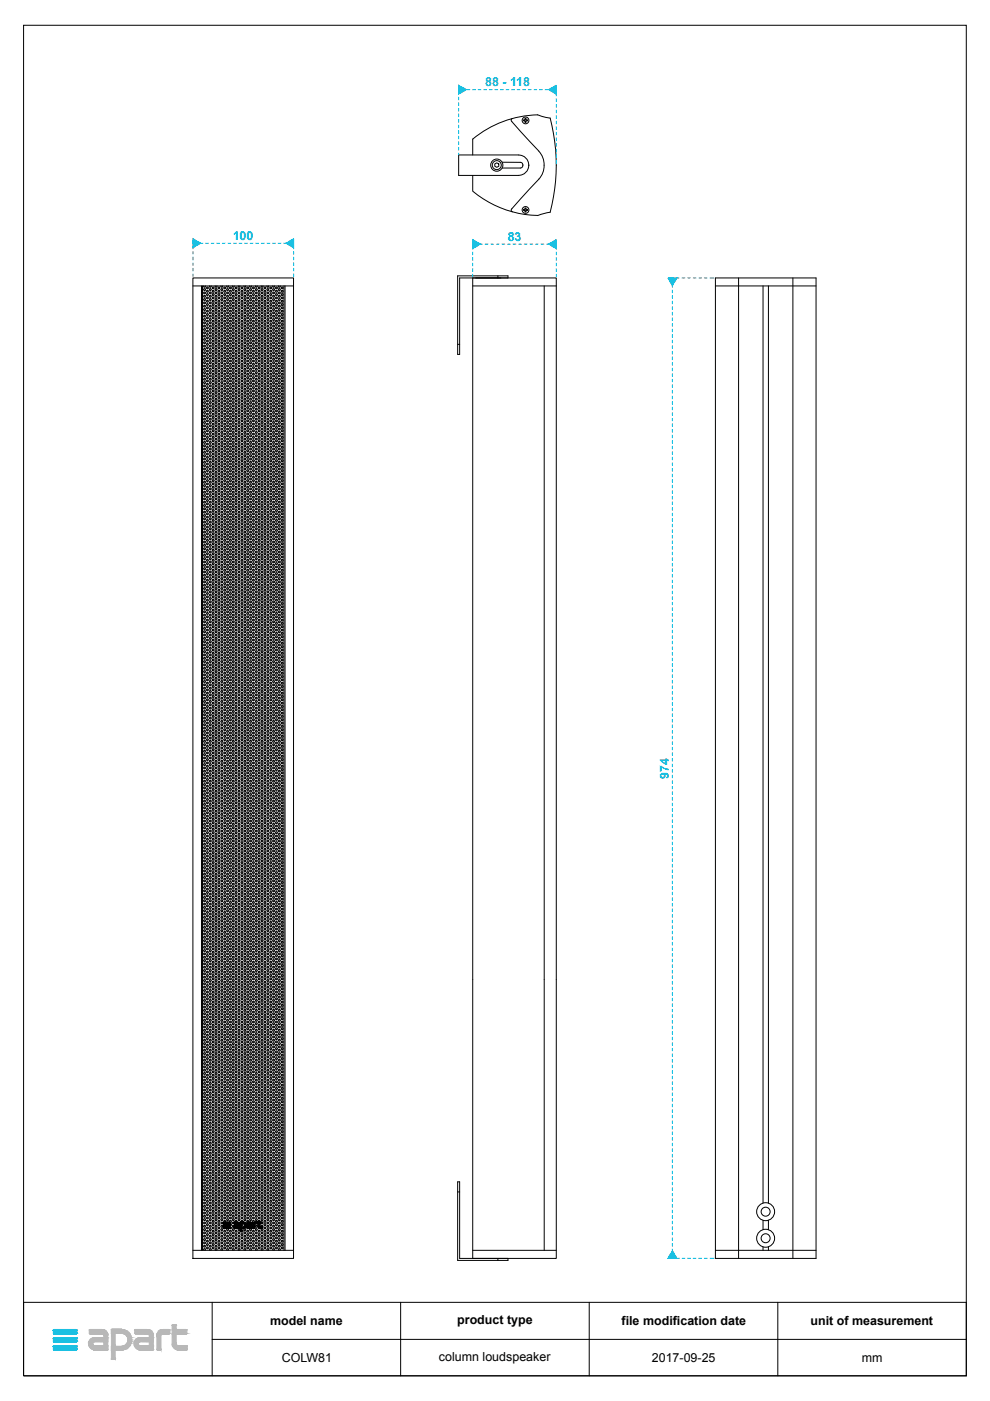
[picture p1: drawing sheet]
<svg xmlns="http://www.w3.org/2000/svg" width="210mm" height="297mm" viewBox="0 0 210 297" stroke-linecap="round" stroke-linejoin="round" font-family="sans-serif">
<defs><g id="words">
<g font-size="2.6" fill="#00c3e4">
<text x="102.9" y="18.3">88 - 118</text>
<text x="49.3" y="50.8">100</text>
<text x="107.6" y="51">83</text>
<text x="141.8" y="165.1" transform="rotate(-90 141.8 165.1)">974</text>
</g>
<g font-size="2.6">
<text x="57.3" y="281">model name</text>
<text x="96.9" y="280.7">product type</text>
<text x="131.8" y="281">file modification date</text>
<text x="171.9" y="281">unit of measurement</text>
<text x="59.8" y="288.8">COLW81</text>
<text x="93.1" y="288.5">column loudspeaker</text>
<text x="138.2" y="288.8">2017-09-25</text>
<text x="182.7" y="288.8">mm</text>
</g>
</g></defs>
<g fill="none" stroke="#000" stroke-width=".21">
<path d="M5 5.4h199.9v286.3h-199.9zM100.2 37.2v3.3a22.3 22.3 0 0 0 13.8 5.2M104.9 34.8l.4-.3 .5 .3v.4l-.5 .3-.4-.3zM106.5 34.4h3.8a.61 .61 0 0 1 .6 .6 .61 .61 0 0 1-.6 .6h-3.8M108.7 25.1l-.3 .3 .1 .4 5.8 6.2M110 37.2a2.15 2.15 0 0 0 2.1-2.2 2.15 2.15 0 0 0-2.1-2.1h-12.8v4.3h12.8M111 25.4h.3v-.3h.2v.3h.3v.2h-.3v.4h-.2v-.4h-.3zM114 24.3l2.7 .7a39.3 39.3 0 0 1 0 20l-2.7 .7M114 24.3a22.3 22.3 0 0 0-13.8 5.2v3.4M114.2 32.1a4.5 4.5 0 0 1 0 5.9M114.3 38l-5.8 6.3-.1 .3 .3 .3M40.9 58.9h21.3v207.9h-21.3z"/>
<path d="M97 58.5h10.7v.4h-10.2v16.2h-.5zM100.2 58.9h17.7v207.9h-17.7zM105.6 58.5v.4M111 44.4h.3v-.3h.2v.3h.3v.2h-.3v.3h-.2v-.3h-.3zM151.7 58.9h21.3v207.9h-21.3zM156.6 58.9v207.9M168.1 58.9v207.9M40.9 60.6h21.3M42.7 60.6v204.5M42.9 79.3v.1M42.9 78.6v.1M42.9 77.9v.1"/>
<path d="M42.9 77.2v.1M42.9 76.5v.1M42.9 75.8v.1M42.9 75.1v.1M42.9 74.4v.1M42.9 73.7v.1M42.9 73v.1M42.9 72.3v.1M42.9 71.6v.1M42.9 70.9v.1M42.9 70.2v.1M42.9 69.5h.1"/>
<path d="M42.9 68.8h.1M42.9 68.1h.1M42.9 67.4h.1M42.9 66.6v.1M42.9 65.9v.1M42.9 65.2v.1M42.9 64.5v.1M42.9 63.8v.1M42.9 63.1v.1M42.9 62.4v.1M42.9 61.7v.1M42.9 61v.1"/>
<path d="M42.9 60.6v204.5M43.2 60.6l.1 .3h.2v-.3M43.3 61.2h.2v.4l-.3-.2zM43.3 61.9h.2v.4l-.3-.2zM43.3 62.6h.2v.4h-.2zM43.3 63.3h.2v.4l-.3-.2zM43.3 64.1h.2v.3l-.3-.2zM43.3 64.8h.2v.3l-.3-.2zM43.3 65.4h.2v.4h-.2zM43.3 66.1h.2v.4l-.3-.2zM43.3 66.9h.2v.3l-.3-.2zM43.3 67.6h.2v.3h-.2z"/>
<path d="M43.3 68.3h.2v.3h-.2zM43.3 69h.2v.3l-.3-.1zM43.3 69.7h.2v.3l-.3-.1zM43.3 70.4h.2v.3h-.2zM43.3 71.1h.2v.3l-.3-.1zM43.3 71.8h.2v.3l-.3-.1zM43.3 72.5h.2v.3h-.2zM43.3 73.2h.2v.4h-.2zM43.3 73.9h.2v.4l-.3-.2zM43.3 74.6h.2v.4l-.3-.2zM43.3 75.3h.2v.4h-.2zM43.3 76h.2v.4h-.2z"/>
<path d="M43.3 76.7h.2v.4l-.3-.2zM43.3 77.4h.2v.4l-.3-.2zM43.3 78.1h.2v.4h-.2zM43.3 78.8h.2v.4l-.3-.2zM43.3 79.5h.2v.4l-.3-.2zM43.9 60.9l.3 .1-.1 .2-.3-.2zM43.9 61.6l.3 .1-.1 .2-.3-.2zM43.9 62.3l.3 .2-.1 .1-.3-.1zM43.9 63l.3 .2-.1 .1-.3-.1zM43.9 63.7l.3 .2-.1 .2-.3-.2zM43.9 64.4l.3 .2-.1 .2-.3-.2zM43.9 65.1l.3 .2-.1 .1-.3-.1z"/>
<path d="M43.9 65.8l.3 .2-.1 .1-.3-.1zM43.9 66.5l.3 .2-.1 .2-.3-.2zM43.9 67.2l.3 .2-.1 .2-.3-.2zM43.9 67.9l.3 .2-.1 .2-.3-.2zM43.9 68.6l.3 .2-.1 .2-.3-.2zM43.9 69.3l.3 .2-.1 .2-.3-.2zM43.9 70l.3 .2-.1 .2-.3-.2zM43.9 70.7l.3 .2-.1 .2-.3-.2zM43.9 71.4l.3 .2-.1 .2-.3-.2zM43.9 72.1l.3 .2-.1 .2-.3-.2zM43.9 72.8l.3 .2-.1 .2-.3-.2zM43.9 73.6l.3 .1-.1 .2-.3-.2z"/>
<path d="M43.9 74.3l.3 .1-.1 .2-.3-.2zM43.9 75l.3 .1-.1 .2-.3-.2zM43.9 75.7l.3 .1-.1 .2-.3-.2zM43.9 76.4l.3 .1-.1 .2-.3-.2zM43.9 77.1l.3 .1-.1 .2-.3-.2zM43.9 77.8l.3 .2-.1 .1-.3-.1zM43.9 78.5l.3 .2-.1 .1-.3-.1zM43.9 79.2l.3 .2-.1 .1-.3-.1zM43.9 79.9l.3 .2-.1 .1-.3-.1zM44.4 60.6l.1 .3h.2l.1-.3M44.5 61.2l.3 .2-.1 .2-.3-.2zM44.5 61.9l.3 .2-.1 .2-.3-.2z"/>
<path d="M44.5 62.6l.3 .2-.1 .2-.3-.2zM44.5 63.3l.3 .2-.1 .2-.3-.2zM44.5 64.1l.3 .1-.1 .2-.3-.2zM44.5 64.8l.3 .1-.1 .2-.3-.2zM44.5 65.4l.3 .2-.1 .2-.3-.2zM44.5 66.1l.3 .2-.1 .2-.3-.2zM44.5 66.9l.3 .1-.1 .2-.3-.2zM44.5 67.6l.3 .1-.1 .2-.3-.2zM44.5 68.3l.3 .1-.1 .2-.3-.2zM44.5 69l.3 .2-.1 .1-.3-.1zM44.5 69.7l.3 .2-.1 .1-.3-.1zM44.5 70.4l.3 .2-.1 .1-.3-.1z"/>
<path d="M44.5 71.1l.3 .2-.1 .1-.3-.1zM44.5 71.8l.3 .2-.1 .1-.3-.1zM44.5 72.5l.3 .2-.1 .1-.3-.1zM44.5 73.2l.3 .2-.1 .2-.3-.2zM44.5 73.9l.3 .2-.1 .2-.3-.2zM44.5 74.6l.3 .2-.1 .2-.3-.2zM44.5 75.3l.3 .2-.1 .2-.3-.2zM44.5 76l.3 .2-.1 .2-.3-.2zM44.5 76.7l.3 .2-.1 .2-.3-.2zM44.5 77.4l.3 .2-.1 .2-.3-.2zM44.5 78.1l.3 .2-.1 .2-.3-.2zM44.5 78.8l.3 .2-.1 .2-.3-.2z"/>
<path d="M44.5 79.5l.3 .2-.1 .2-.3-.2zM45.1 60.9l.3 .1-.1 .2h-.2zM45.1 61.6l.3 .1-.1 .2h-.2zM45.1 62.3h.2v.3h-.2zM45.1 63l.3 .2-.1 .1h-.2zM45.1 63.7l.3 .2-.1 .2h-.2zM45.1 64.4l.3 .2-.1 .2h-.2zM45.1 65.1h.2v.3h-.2zM45.1 65.8l.3 .2-.1 .1h-.2zM45.1 66.5l.3 .2-.1 .2h-.2zM45.1 67.2h.2v.4h-.2zM45.1 67.9l.3 .2-.1 .2h-.2z"/>
<path d="M45.1 68.6l.3 .2-.1 .2h-.2zM45.1 69.3l.3 .2-.1 .2h-.2zM45.1 70h.2v.4h-.2zM45.1 70.7l.3 .2-.1 .2h-.2zM45.1 71.4l.3 .2-.1 .2h-.2zM45.1 72.1l.3 .2-.1 .2h-.2zM45.1 72.8h.2v.4h-.2zM45.1 73.6l.3 .1-.1 .2h-.2zM45.1 74.3l.3 .1-.1 .2h-.2zM45.1 75h.2v.3h-.2zM45.1 75.7l.3 .1-.1 .2h-.2zM45.1 76.4l.3 .1-.1 .2h-.2z"/>
<path d="M45.1 77.1l.3 .1-.1 .2h-.2zM45.1 77.8h.2v.3h-.2zM45.1 78.5l.3 .2-.1 .1h-.2zM45.1 79.2l.3 .2-.1 .1h-.2zM45.1 79.9l.3 .2-.1 .1h-.2zM45.6 60.6l.1 .3h.2l.1-.3M45.7 61.2h.2v.4l-.3-.2zM45.7 61.9h.2v.4h-.2zM45.7 62.6l.3 .2-.1 .2h-.2zM45.7 63.3h.2v.4l-.3-.2zM45.7 64.1h.2v.3h-.2zM45.7 64.8h.2v.3h-.2z"/>
<path d="M45.7 65.4l.3 .2-.1 .2h-.2zM45.7 66.1h.2v.4l-.3-.2zM45.7 66.9h.2v.3h-.2zM45.7 67.6l.3 .1-.1 .2h-.2zM45.7 68.3l.3 .1-.1 .2h-.2zM45.7 69h.2v.3l-.3-.1zM45.7 69.7h.2v.3h-.2zM45.7 70.4l.3 .2-.1 .1h-.2zM45.7 71.1h.2v.3l-.3-.1zM45.7 71.8h.2v.3h-.2zM45.7 72.5l.3 .2-.1 .1h-.2zM45.7 73.2l.3 .2-.1 .2h-.2z"/>
<path d="M45.7 73.9h.2v.4l-.3-.2zM45.7 74.6h.2v.4h-.2zM45.7 75.3l.3 .2-.1 .2h-.2zM45.7 76l.3 .2-.1 .2h-.2zM45.7 76.7h.2v.4l-.3-.2zM45.7 77.4h.2v.4l-.3-.2zM45.7 78.1l.3 .2-.1 .2h-.2zM45.7 78.8h.2v.4l-.3-.2zM45.7 79.5h.2v.4l-.3-.2zM46.3 60.9h.2v.3l-.3-.2zM46.3 61.6h.2v.3h-.2zM46.3 62.3h.2v.3l-.3-.1z"/>
<path d="M46.3 63h.2v.3l-.3-.1zM46.3 63.7h.2v.4h-.2zM46.3 64.4h.2v.4h-.2zM46.3 65.1h.2v.3l-.3-.1zM46.3 65.8h.2v.3l-.3-.1zM46.3 66.5h.2v.4h-.2zM46.3 67.2h.2v.4l-.3-.2zM46.3 67.9h.2v.4l-.3-.2zM46.3 68.6h.2v.4l-.3-.2zM46.3 69.3h.2v.4h-.2zM46.3 70h.2v.4l-.3-.2zM46.3 70.7h.2v.4l-.3-.2z"/>
<path d="M46.3 71.4h.2v.4h-.2zM46.3 72.1h.2v.4h-.2zM46.3 72.8h.2v.4l-.3-.2zM46.3 73.6h.2v.3l-.3-.2zM46.3 74.3h.2v.3h-.2zM46.3 75h.2v.3l-.3-.2zM46.3 75.7h.2v.3h-.2zM46.3 76.4h.2v.3l-.3-.2zM46.3 77.1h.2v.3h-.2zM46.3 77.8h.2v.3l-.3-.1zM46.3 78.5h.2v.3l-.3-.1zM46.3 79.2h.2v.3l-.3-.1z"/>
<path d="M46.3 79.9h.2v.3h-.2zM46.9 60.6v.3h.2l.1-.3M46.9 61.2l.3 .2-.1 .2-.3-.2zM46.9 61.9l.3 .2-.1 .2-.3-.2zM46.9 62.6l.3 .2-.1 .2-.3-.2zM46.9 63.3l.3 .2-.1 .2-.3-.2zM46.9 64.1l.3 .1-.1 .2-.3-.2zM46.9 64.8l.3 .1-.1 .2-.3-.2zM46.9 65.4l.3 .2-.1 .2-.3-.2zM46.9 66.1l.3 .2-.1 .2-.3-.2zM46.9 66.9l.3 .1-.1 .2-.3-.2zM46.9 67.6l.3 .1-.1 .2-.3-.2z"/>
<path d="M46.9 68.3l.3 .1-.1 .2-.3-.2zM46.9 69l.3 .2-.1 .1-.3-.1zM46.9 69.7l.3 .2-.1 .1-.3-.1zM46.9 70.4l.3 .2-.1 .1-.3-.1zM46.9 71.1l.3 .2-.1 .1-.3-.1zM46.9 71.8l.3 .2-.1 .1-.3-.1zM46.9 72.5l.3 .2-.1 .1-.3-.1zM46.9 73.2l.3 .2-.1 .2-.3-.2zM46.9 73.9l.3 .2-.1 .2-.3-.2zM46.9 74.6l.3 .2-.1 .2-.3-.2zM46.9 75.3l.3 .2-.1 .2-.3-.2zM46.9 76l.3 .2-.1 .2-.3-.2z"/>
<path d="M46.9 76.7l.3 .2-.1 .2-.3-.2zM46.9 77.4l.3 .2-.1 .2-.3-.2zM46.9 78.1l.3 .2-.1 .2-.3-.2zM46.9 78.8l.3 .2-.1 .2-.3-.2zM46.9 79.5l.3 .2-.1 .2-.3-.2zM47.5 60.9l.3 .1-.1 .2-.3-.2zM47.5 61.6l.3 .1-.1 .2-.3-.2zM47.5 62.3l.3 .2-.1 .1-.3-.1zM47.5 63l.3 .2-.1 .1-.3-.1zM47.5 63.7l.3 .2-.1 .2-.3-.2zM47.5 64.4l.3 .2-.1 .2-.3-.2zM47.5 65.1l.3 .2-.1 .1-.3-.1z"/>
<path d="M47.5 65.8l.3 .2-.1 .1-.3-.1zM47.5 66.5l.3 .2-.1 .2-.3-.2zM47.5 67.2l.3 .2-.1 .2-.3-.2zM47.5 67.9l.3 .2-.1 .2-.3-.2zM47.5 68.6l.3 .2-.1 .2-.3-.2zM47.5 69.3l.3 .2-.1 .2-.3-.2zM47.5 70l.3 .2-.1 .2-.3-.2zM47.5 70.7l.3 .2-.1 .2-.3-.2zM47.5 71.4l.3 .2-.1 .2-.3-.2zM47.5 72.1l.3 .2-.1 .2-.3-.2zM47.5 72.8l.3 .2-.1 .2-.3-.2zM47.5 73.6l.3 .1-.1 .2-.3-.2z"/>
<path d="M47.5 74.3l.3 .1-.1 .2-.3-.2zM47.5 75l.3 .1-.1 .2-.3-.2zM47.5 75.7l.3 .1-.1 .2-.3-.2zM47.5 76.4l.3 .1-.1 .2-.3-.2zM47.5 77.1l.3 .1-.1 .2-.3-.2zM47.5 77.8l.3 .2-.1 .1-.3-.1zM47.5 78.5l.3 .2-.1 .1-.3-.1zM47.5 79.2l.3 .2-.1 .1-.3-.1zM47.5 79.9l.3 .2-.1 .1-.3-.1zM48.1 60.6v.3h.2l.1-.3M48.1 61.2h.2v.4h-.2zM48.1 61.9l.4 .2-.2 .2h-.2z"/>
<path d="M48.1 62.6l.4 .2-.2 .2h-.2zM48.1 63.3h.2v.4h-.2zM48.1 64.1l.4 .1-.2 .2h-.2zM48.1 64.8l.4 .1-.2 .2h-.2zM48.1 65.4l.4 .2-.2 .2h-.2zM48.1 66.1h.2v.4h-.2zM48.1 66.9l.4 .1-.2 .2h-.2zM48.1 67.6l.4 .1-.2 .2h-.2zM48.1 68.3l.4 .1-.2 .2h-.2zM48.1 69h.2v.3h-.2zM48.1 69.7l.4 .2-.2 .1h-.2zM48.1 70.4l.4 .2-.2 .1h-.2z"/>
<path d="M48.1 71.1h.2v.3h-.2zM48.1 71.8l.4 .2-.2 .1h-.2zM48.1 72.5l.4 .2-.2 .1h-.2zM48.1 73.2l.4 .2-.2 .2h-.2zM48.1 73.9h.2v.4h-.2zM48.1 74.6l.4 .2-.2 .2h-.2zM48.1 75.3l.4 .2-.2 .2h-.2zM48.1 76l.4 .2-.2 .2h-.2zM48.1 76.7h.2v.4h-.2zM48.1 77.4h.2v.4h-.2zM48.1 78.1l.4 .2-.2 .2h-.2zM48.1 78.8h.2v.4h-.2z"/>
<path d="M48.1 79.5h.2v.4h-.2zM48.8 60.9l.3 .1-.1 .2-.4-.2zM48.8 61.6l.3 .1-.1 .2h-.2zM48.8 62.3h.2v.3l-.4-.1zM48.8 63l.3 .2-.1 .1-.4-.1zM48.8 63.7l.3 .2-.1 .2h-.2zM48.8 64.4l.3 .2-.1 .2h-.2zM48.8 65.1h.2v.3l-.4-.1zM48.8 65.8l.3 .2-.1 .1-.4-.1zM48.8 66.5l.3 .2-.1 .2h-.2zM48.8 67.2h.2v.4l-.4-.2zM48.8 67.9l.3 .2-.1 .2-.4-.2z"/>
<path d="M48.8 68.6l.3 .2-.1 .2-.4-.2zM48.8 69.3l.3 .2-.1 .2h-.2zM48.8 70h.2v.4l-.4-.2zM48.8 70.7l.3 .2-.1 .2-.4-.2zM48.8 71.4l.3 .2-.1 .2h-.2zM48.8 72.1l.3 .2-.1 .2h-.2zM48.8 72.8h.2v.4l-.4-.2zM48.8 73.6l.3 .1-.1 .2-.4-.2zM48.8 74.3l.3 .1-.1 .2h-.2zM48.8 75h.2v.3l-.4-.2zM48.8 75.7l.3 .1-.1 .2h-.2zM48.8 76.4l.3 .1-.1 .2-.4-.2z"/>
<path d="M48.8 77.1l.3 .1-.1 .2h-.2zM48.8 77.8h.2v.3l-.4-.1zM48.8 78.5l.3 .2-.1 .1-.4-.1zM48.8 79.2l.3 .2-.1 .1-.4-.1zM48.8 79.9l.3 .2-.1 .1h-.2zM49.3 60.6l.1 .3h.2v-.3M49.4 61.2h.2v.4l-.3-.2zM49.4 61.9h.2v.4l-.3-.2zM49.4 62.6h.2v.4h-.2zM49.4 63.3h.2v.4l-.3-.2zM49.4 64.1h.2v.3l-.3-.2zM49.4 64.8h.2v.3l-.3-.2z"/>
<path d="M49.4 65.4h.2v.4h-.2zM49.4 66.1h.2v.4l-.3-.2zM49.4 66.9h.2v.3l-.3-.2zM49.4 67.6h.2v.3h-.2zM49.4 68.3h.2v.3h-.2zM49.4 69h.2v.3l-.3-.1zM49.4 69.7h.2v.3l-.3-.1zM49.4 70.4h.2v.3h-.2zM49.4 71.1h.2v.3l-.3-.1zM49.4 71.8h.2v.3l-.3-.1zM49.4 72.5h.2v.3h-.2zM49.4 73.2h.2v.4h-.2z"/>
<path d="M49.4 73.9h.2v.4l-.3-.2zM49.4 74.6h.2v.4l-.3-.2zM49.4 75.3h.2v.4h-.2zM49.4 76h.2v.4h-.2zM49.4 76.7h.2v.4l-.3-.2zM49.4 77.4h.2v.4l-.3-.2zM49.4 78.1h.2v.4h-.2zM49.4 78.8h.2v.4l-.3-.2zM49.4 79.5h.2v.4l-.3-.2zM50 60.9l.3 .1-.1 .2-.3-.2zM50 61.6l.3 .1-.1 .2-.3-.2zM50 62.3l.3 .2-.1 .1-.3-.1z"/>
<path d="M50 63l.3 .2-.1 .1-.3-.1zM50 63.7l.3 .2-.1 .2-.3-.2zM50 64.4l.3 .2-.1 .2-.3-.2zM50 65.1l.3 .2-.1 .1-.3-.1zM50 65.8l.3 .2-.1 .1-.3-.1zM50 66.5l.3 .2-.1 .2-.3-.2zM50 67.2l.3 .2-.1 .2-.3-.2zM50 67.9l.3 .2-.1 .2-.3-.2zM50 68.6l.3 .2-.1 .2-.3-.2zM50 69.3l.3 .2-.1 .2-.3-.2zM50 70l.3 .2-.1 .2-.3-.2zM50 70.7l.3 .2-.1 .2-.3-.2z"/>
<path d="M50 71.4l.3 .2-.1 .2-.3-.2zM50 72.1l.3 .2-.1 .2-.3-.2zM50 72.8l.3 .2-.1 .2-.3-.2zM50 73.6l.3 .1-.1 .2-.3-.2zM50 74.3l.3 .1-.1 .2-.3-.2zM50 75l.3 .1-.1 .2-.3-.2zM50 75.7l.3 .1-.1 .2-.3-.2zM50 76.4l.3 .1-.1 .2-.3-.2zM50 77.1l.3 .1-.1 .2-.3-.2zM50 77.8l.3 .2-.1 .1-.3-.1zM50 78.5l.3 .2-.1 .1-.3-.1zM50 79.2l.3 .2-.1 .1-.3-.1z"/>
<path d="M50 79.9l.3 .2-.1 .1-.3-.1zM50.5 60.6l.1 .3h.2v-.3M50.6 61.2l.3 .2-.1 .2-.3-.2zM50.6 61.9l.3 .2-.1 .2-.3-.2zM50.6 62.6l.3 .2-.1 .2-.3-.2zM50.6 63.3l.3 .2-.1 .2-.3-.2zM50.6 64.1l.3 .1-.1 .2-.3-.2zM50.6 64.8l.3 .1-.1 .2-.3-.2zM50.6 65.4l.3 .2-.1 .2-.3-.2zM50.6 66.1l.3 .2-.1 .2-.3-.2zM50.6 66.9l.3 .1-.1 .2-.3-.2zM50.6 67.6l.3 .1-.1 .2-.3-.2z"/>
<path d="M50.6 68.3l.3 .1-.1 .2-.3-.2zM50.6 69l.3 .2-.1 .1-.3-.1zM50.6 69.7l.3 .2-.1 .1-.3-.1zM50.6 70.4l.3 .2-.1 .1-.3-.1zM50.6 71.1l.3 .2-.1 .1-.3-.1zM50.6 71.8l.3 .2-.1 .1-.3-.1zM50.6 72.5l.3 .2-.1 .1-.3-.1zM50.6 73.2l.3 .2-.1 .2-.3-.2zM50.6 73.9l.3 .2-.1 .2-.3-.2zM50.6 74.6l.3 .2-.1 .2-.3-.2zM50.6 75.3l.3 .2-.1 .2-.3-.2zM50.6 76l.3 .2-.1 .2-.3-.2z"/>
<path d="M50.6 76.7l.3 .2-.1 .2-.3-.2zM50.6 77.4l.3 .2-.1 .2-.3-.2zM50.6 78.1l.3 .2-.1 .2-.3-.2zM50.6 78.8l.3 .2-.1 .2-.3-.2zM50.6 79.5l.3 .2-.1 .2-.3-.2zM51.2 60.9l.3 .1-.1 .2-.3-.2zM51.2 61.6l.3 .1-.1 .2-.3-.2zM51.2 62.3l.3 .2-.1 .1-.3-.1zM51.2 63l.3 .2-.1 .1-.3-.1zM51.2 63.7l.3 .2-.1 .2-.3-.2zM51.2 64.4l.3 .2-.1 .2-.3-.2zM51.2 65.1l.3 .2-.1 .1-.3-.1z"/>
<path d="M51.2 65.8l.3 .2-.1 .1-.3-.1zM51.2 66.5l.3 .2-.1 .2-.3-.2zM51.2 67.2l.3 .2-.1 .2-.3-.2zM51.2 67.9l.3 .2-.1 .2-.3-.2zM51.2 68.6l.3 .2-.1 .2-.3-.2zM51.2 69.3l.3 .2-.1 .2-.3-.2zM51.2 70l.3 .2-.1 .2-.3-.2zM51.2 70.7l.3 .2-.1 .2-.3-.2zM51.2 71.4l.3 .2-.1 .2-.3-.2zM51.2 72.1l.3 .2-.1 .2-.3-.2zM51.2 72.8l.3 .2-.1 .2-.3-.2zM51.2 73.6l.3 .1-.1 .2-.3-.2z"/>
<path d="M51.2 74.3l.3 .1-.1 .2-.3-.2zM51.2 75l.3 .1-.1 .2-.3-.2zM51.2 75.7l.3 .1-.1 .2-.3-.2zM51.2 76.4l.3 .1-.1 .2-.3-.2zM51.2 77.1l.3 .1-.1 .2-.3-.2zM51.2 77.8l.3 .2-.1 .1-.3-.1zM51.2 78.5l.3 .2-.1 .1-.3-.1zM51.2 79.2l.3 .2-.1 .1-.3-.1zM51.2 79.9l.3 .2-.1 .1-.3-.1zM51.7 60.6l.1 .3h.2l.1-.3M51.8 61.2h.2v.4h-.2zM51.8 61.9l.3 .2-.1 .2h-.2z"/>
<path d="M51.8 62.6l.3 .2-.1 .2h-.2zM51.8 63.3h.2v.4h-.2zM51.8 64.1l.3 .1-.1 .2h-.2zM51.8 64.8l.3 .1-.1 .2h-.2zM51.8 65.4l.3 .2-.1 .2h-.2zM51.8 66.1h.2v.4h-.2zM51.8 66.9l.3 .1-.1 .2h-.2zM51.8 67.6l.3 .1-.1 .2h-.2zM51.8 68.3l.3 .1-.1 .2h-.2zM51.8 69h.2v.3h-.2zM51.8 69.7l.3 .2-.1 .1h-.2zM51.8 70.4l.3 .2-.1 .1h-.2z"/>
<path d="M51.8 71.1h.2v.3h-.2zM51.8 71.8l.3 .2-.1 .1h-.2zM51.8 72.5l.3 .2-.1 .1h-.2zM51.8 73.2l.3 .2-.1 .2h-.2zM51.8 73.9h.2v.4h-.2zM51.8 74.6l.3 .2-.1 .2h-.2zM51.8 75.3l.3 .2-.1 .2h-.2zM51.8 76l.3 .2-.1 .2h-.2zM51.8 76.7h.2v.4h-.2zM51.8 77.4h.2v.4h-.2zM51.8 78.1l.3 .2-.1 .2h-.2zM51.8 78.8h.2v.4h-.2z"/>
<path d="M51.8 79.5h.2v.4h-.2zM52.4 60.9h.2v.3h-.2zM52.4 61.6l.3 .1-.1 .2h-.2zM52.4 62.3h.2v.3l-.3-.1zM52.4 63h.2v.3h-.2zM52.4 63.7l.3 .2-.1 .2h-.2zM52.4 64.4l.3 .2-.1 .2h-.2zM52.4 65.1h.2v.3l-.3-.1zM52.4 65.8h.2v.3h-.2zM52.4 66.5l.3 .2-.1 .2h-.2zM52.4 67.2h.2v.4l-.3-.2zM52.4 67.9h.2v.4h-.2z"/>
<path d="M52.4 68.6h.2v.4h-.2zM52.4 69.3l.3 .2-.1 .2h-.2zM52.4 70h.2v.4l-.3-.2zM52.4 70.7h.2v.4h-.2zM52.4 71.4l.3 .2-.1 .2h-.2zM52.4 72.1l.3 .2-.1 .2h-.2zM52.4 72.8h.2v.4l-.3-.2zM52.4 73.6h.2v.3h-.2zM52.4 74.3l.3 .1-.1 .2h-.2zM52.4 75h.2v.3l-.3-.2zM52.4 75.7l.3 .1-.1 .2h-.2zM52.4 76.4h.2v.3h-.2z"/>
<path d="M52.4 77.1l.3 .1-.1 .2h-.2zM52.4 77.8h.2v.3l-.3-.1zM52.4 78.5h.2v.3h-.2zM52.4 79.2h.2v.3h-.2zM52.4 79.9l.3 .2-.1 .1h-.2zM53 60.6v.3h.2l.1-.3M53 61.2h.2v.4l-.3-.2zM53 61.9h.2v.4l-.3-.2zM53 62.6h.2v.4h-.2zM53 63.3h.2v.4l-.3-.2zM53 64.1h.2v.3l-.3-.2zM53 64.8h.2v.3l-.3-.2z"/>
<path d="M53 65.4h.2v.4h-.2zM53 66.1h.2v.4l-.3-.2zM53 66.9h.2v.3l-.3-.2zM53 67.6h.2v.3h-.2zM53 68.3h.2v.3h-.2zM53 69h.2v.3l-.3-.1zM53 69.7h.2v.3l-.3-.1zM53 70.4h.2v.3h-.2zM53 71.1h.2v.3l-.3-.1zM53 71.8h.2v.3l-.3-.1zM53 72.5h.2v.3h-.2zM53 73.2h.2v.4h-.2z"/>
<path d="M53 73.9h.2v.4l-.3-.2zM53 74.6h.2v.4l-.3-.2zM53 75.3h.2v.4h-.2zM53 76h.2v.4h-.2zM53 76.7h.2v.4l-.3-.2zM53 77.4h.2v.4l-.3-.2zM53 78.1h.2v.4h-.2zM53 78.8h.2v.4l-.3-.2zM53 79.5h.2v.4l-.3-.2zM53.6 60.9l.3 .1-.1 .2-.3-.2zM53.6 61.6l.3 .1-.1 .2-.3-.2zM53.6 62.3l.3 .2-.1 .1-.3-.1z"/>
<path d="M53.6 63l.3 .2-.1 .1-.3-.1zM53.6 63.7l.3 .2-.1 .2-.3-.2zM53.6 64.4l.3 .2-.1 .2-.3-.2zM53.6 65.1l.3 .2-.1 .1-.3-.1zM53.6 65.8l.3 .2-.1 .1-.3-.1zM53.6 66.5l.3 .2-.1 .2-.3-.2zM53.6 67.2l.3 .2-.1 .2-.3-.2zM53.6 67.9l.3 .2-.1 .2-.3-.2zM53.6 68.6l.3 .2-.1 .2-.3-.2zM53.6 69.3l.3 .2-.1 .2-.3-.2zM53.6 70l.3 .2-.1 .2-.3-.2zM53.6 70.7l.3 .2-.1 .2-.3-.2z"/>
<path d="M53.6 71.4l.3 .2-.1 .2-.3-.2zM53.6 72.1l.3 .2-.1 .2-.3-.2zM53.6 72.8l.3 .2-.1 .2-.3-.2zM53.6 73.6l.3 .1-.1 .2-.3-.2zM53.6 74.3l.3 .1-.1 .2-.3-.2zM53.6 75l.3 .1-.1 .2-.3-.2zM53.6 75.7l.3 .1-.1 .2-.3-.2zM53.6 76.4l.3 .1-.1 .2-.3-.2zM53.6 77.1l.3 .1-.1 .2-.3-.2zM53.6 77.8l.3 .2-.1 .1-.3-.1zM53.6 78.5l.3 .2-.1 .1-.3-.1zM53.6 79.2l.3 .2-.1 .1-.3-.1z"/>
<path d="M53.6 79.9l.3 .2-.1 .1-.3-.1zM54.2 60.6l.1 .3h.1l.1-.3M54.3 61.2l.3 .2-.2 .2-.3-.2zM54.3 61.9l.3 .2-.2 .2-.3-.2zM54.3 62.6l.3 .2-.2 .2-.3-.2zM54.3 63.3l.3 .2-.2 .2-.3-.2zM54.3 64.1l.3 .1-.2 .2-.3-.2zM54.3 64.8l.3 .1-.2 .2-.3-.2zM54.3 65.4l.3 .2-.2 .2-.3-.2zM54.3 66.1l.3 .2-.2 .2-.3-.2zM54.3 66.9l.3 .1-.2 .2-.3-.2zM54.3 67.6l.3 .1-.2 .2-.3-.2z"/>
<path d="M54.3 68.3l.3 .1-.2 .2-.3-.2zM54.3 69l.3 .2-.2 .1-.3-.1zM54.3 69.7l.3 .2-.2 .1-.3-.1zM54.3 70.4l.3 .2-.2 .1-.3-.1zM54.3 71.1l.3 .2-.2 .1-.3-.1zM54.3 71.8l.3 .2-.2 .1-.3-.1zM54.3 72.5l.3 .2-.2 .1-.3-.1zM54.3 73.2l.3 .2-.2 .2-.3-.2zM54.3 73.9l.3 .2-.2 .2-.3-.2zM54.3 74.6l.3 .2-.2 .2-.3-.2zM54.3 75.3l.3 .2-.2 .2-.3-.2zM54.3 76l.3 .2-.2 .2-.3-.2z"/>
<path d="M54.3 76.7l.3 .2-.2 .2-.3-.2zM54.3 77.4l.3 .2-.2 .2-.3-.2zM54.3 78.1l.3 .2-.2 .2-.3-.2zM54.3 78.8l.3 .2-.2 .2-.3-.2zM54.3 79.5l.3 .2-.2 .2-.3-.2zM54.8 60.9l.4 .1-.1 .2h-.3zM54.8 61.6l.4 .1-.1 .2h-.3zM54.8 62.3h.3v.3h-.3zM54.8 63l.4 .2-.1 .1h-.3zM54.8 63.7l.4 .2-.1 .2h-.3zM54.8 64.4l.4 .2-.1 .2h-.3zM54.8 65.1h.3v.3h-.3z"/>
<path d="M54.8 65.8l.4 .2-.1 .1h-.3zM54.8 66.5l.4 .2-.1 .2h-.3zM54.8 67.2h.3v.4h-.3zM54.8 67.9l.4 .2-.1 .2h-.3zM54.8 68.6l.4 .2-.1 .2h-.3zM54.8 69.3l.4 .2-.1 .2h-.3zM54.8 70h.3v.4h-.3zM54.8 70.7l.4 .2-.1 .2h-.3zM54.8 71.4l.4 .2-.1 .2h-.3zM54.8 72.1l.4 .2-.1 .2h-.3zM54.8 72.8h.3v.4h-.3zM54.8 73.6l.4 .1-.1 .2h-.3z"/>
<path d="M54.8 74.3l.4 .1-.1 .2h-.3zM54.8 75h.3v.3h-.3zM54.8 75.7l.4 .1-.1 .2h-.3zM54.8 76.4l.4 .1-.1 .2h-.3zM54.8 77.1l.4 .1-.1 .2h-.3zM54.8 77.8h.3v.3h-.3zM54.8 78.5l.4 .2-.1 .1h-.3zM54.8 79.2l.4 .2-.1 .1h-.3zM54.8 79.9l.4 .2-.1 .1h-.3zM55.4 60.6l.1 .3h.2v-.3M55.5 61.2h.2v.4l-.3-.2zM55.5 61.9l.3 .2-.1 .2-.3-.2z"/>
<path d="M55.5 62.6l.3 .2-.1 .2h-.2zM55.5 63.3h.2v.4l-.3-.2zM55.5 64.1l.3 .1-.1 .2-.3-.2zM55.5 64.8l.3 .1-.1 .2-.3-.2zM55.5 65.4l.3 .2-.1 .2h-.2zM55.5 66.1h.2v.4l-.3-.2zM55.5 66.9l.3 .1-.1 .2-.3-.2zM55.5 67.6l.3 .1-.1 .2h-.2zM55.5 68.3l.3 .1-.1 .2h-.2zM55.5 69h.2v.3l-.3-.1zM55.5 69.7l.3 .2-.1 .1-.3-.1zM55.5 70.4l.3 .2-.1 .1h-.2z"/>
<path d="M55.5 71.1h.2v.3l-.3-.1zM55.5 71.8l.3 .2-.1 .1-.3-.1zM55.5 72.5l.3 .2-.1 .1h-.2zM55.5 73.2l.3 .2-.1 .2h-.2zM55.5 73.9h.2v.4l-.3-.2zM55.5 74.6l.3 .2-.1 .2-.3-.2zM55.5 75.3l.3 .2-.1 .2h-.2zM55.5 76l.3 .2-.1 .2h-.2zM55.5 76.7h.2v.4l-.3-.2zM55.5 77.4h.2v.4l-.3-.2zM55.5 78.1l.3 .2-.1 .2h-.2zM55.5 78.8h.2v.4l-.3-.2z"/>
<path d="M55.5 79.5h.2v.4l-.3-.2zM56.1 60.9h.2v.3l-.3-.2zM56.1 61.6h.2v.3h-.2zM56.1 62.3h.2v.3l-.3-.1zM56.1 63h.2v.3l-.3-.1zM56.1 63.7h.2v.4h-.2zM56.1 64.4h.2v.4h-.2zM56.1 65.1h.2v.3l-.3-.1zM56.1 65.8h.2v.3l-.3-.1zM56.1 66.5h.2v.4h-.2zM56.1 67.2h.2v.4l-.3-.2zM56.1 67.9h.2v.4l-.3-.2z"/>
<path d="M56.1 68.6h.2v.4l-.3-.2zM56.1 69.3h.2v.4h-.2zM56.1 70h.2v.4l-.3-.2zM56.1 70.7h.2v.4l-.3-.2zM56.1 71.4h.2v.4h-.2zM56.1 72.1h.2v.4h-.2zM56.1 72.8h.2v.4l-.3-.2zM56.1 73.6h.2v.3l-.3-.2zM56.1 74.3h.2v.3h-.2zM56.1 75h.2v.3l-.3-.2zM56.1 75.7h.2v.3h-.2zM56.1 76.4h.2v.3l-.3-.2z"/>
<path d="M56.1 77.1h.2v.3h-.2zM56.1 77.8h.2v.3l-.3-.1zM56.1 78.5h.2v.3l-.3-.1zM56.1 79.2h.2v.3l-.3-.1zM56.1 79.9h.2v.3h-.2zM56.6 60.6l.1 .3h.2v-.3M56.7 61.2l.3 .2-.1 .2-.3-.2zM56.7 61.9l.3 .2-.1 .2-.3-.2zM56.7 62.6l.3 .2-.1 .2-.3-.2zM56.7 63.3l.3 .2-.1 .2-.3-.2zM56.7 64.1l.3 .1-.1 .2-.3-.2zM56.7 64.8l.3 .1-.1 .2-.3-.2z"/>
<path d="M56.7 65.4l.3 .2-.1 .2-.3-.2zM56.7 66.1l.3 .2-.1 .2-.3-.2zM56.7 66.9l.3 .1-.1 .2-.3-.2zM56.7 67.6l.3 .1-.1 .2-.3-.2zM56.7 68.3l.3 .1-.1 .2-.3-.2zM56.7 69l.3 .2-.1 .1-.3-.1zM56.7 69.7l.3 .2-.1 .1-.3-.1zM56.7 70.4l.3 .2-.1 .1-.3-.1zM56.7 71.1l.3 .2-.1 .1-.3-.1zM56.7 71.8l.3 .2-.1 .1-.3-.1zM56.7 72.5l.3 .2-.1 .1-.3-.1zM56.7 73.2l.3 .2-.1 .2-.3-.2z"/>
<path d="M56.7 73.9l.3 .2-.1 .2-.3-.2zM56.7 74.6l.3 .2-.1 .2-.3-.2zM56.7 75.3l.3 .2-.1 .2-.3-.2zM56.7 76l.3 .2-.1 .2-.3-.2zM56.7 76.7l.3 .2-.1 .2-.3-.2zM56.7 77.4l.3 .2-.1 .2-.3-.2zM56.7 78.1l.3 .2-.1 .2-.3-.2zM56.7 78.8l.3 .2-.1 .2-.3-.2zM56.7 79.5l.3 .2-.1 .2-.3-.2zM57.3 60.9l.3 .1-.1 .2-.3-.2zM57.3 61.6l.3 .1-.1 .2-.3-.2zM57.3 62.3l.3 .2-.1 .1-.3-.1z"/>
<path d="M57.3 63l.3 .2-.1 .1-.3-.1zM57.3 63.7l.3 .2-.1 .2-.3-.2zM57.3 64.4l.3 .2-.1 .2-.3-.2zM57.3 65.1l.3 .2-.1 .1-.3-.1zM57.3 65.8l.3 .2-.1 .1-.3-.1zM57.3 66.5l.3 .2-.1 .2-.3-.2zM57.3 67.2l.3 .2-.1 .2-.3-.2zM57.3 67.9l.3 .2-.1 .2-.3-.2zM57.3 68.6l.3 .2-.1 .2-.3-.2zM57.3 69.3l.3 .2-.1 .2-.3-.2zM57.3 70l.3 .2-.1 .2-.3-.2zM57.3 70.7l.3 .2-.1 .2-.3-.2z"/>
<path d="M57.3 71.4l.3 .2-.1 .2-.3-.2zM57.3 72.1l.3 .2-.1 .2-.3-.2zM57.3 72.8l.3 .2-.1 .2-.3-.2zM57.3 73.6l.3 .1-.1 .2-.3-.2zM57.3 74.3l.3 .1-.1 .2-.3-.2zM57.3 75l.3 .1-.1 .2-.3-.2zM57.3 75.7l.3 .1-.1 .2-.3-.2zM57.3 76.4l.3 .1-.1 .2-.3-.2zM57.3 77.1l.3 .1-.1 .2-.3-.2zM57.3 77.8l.3 .2-.1 .1-.3-.1zM57.3 78.5l.3 .2-.1 .1-.3-.1zM57.3 79.2l.3 .2-.1 .1-.3-.1z"/>
<path d="M57.3 79.9l.3 .2-.1 .1-.3-.1zM57.9 60.6v.3h.2l.1-.3M57.9 61.2h.2v.4h-.2zM57.9 61.9h.2v.4h-.2zM57.9 62.6l.3 .2-.1 .2h-.2zM57.9 63.3h.2v.4h-.2zM57.9 64.1h.2v.3h-.2zM57.9 64.8h.2v.3h-.2zM57.9 65.4l.3 .2-.1 .2h-.2zM57.9 66.1h.2v.4h-.2zM57.9 66.9h.2v.3h-.2zM57.9 67.6l.3 .1-.1 .2h-.2z"/>
<path d="M57.9 68.3l.3 .1-.1 .2h-.2zM57.9 69h.2v.3h-.2zM57.9 69.7h.2v.3h-.2zM57.9 70.4l.3 .2-.1 .1h-.2zM57.9 71.1h.2v.3h-.2zM57.9 71.8h.2v.3h-.2zM57.9 72.5l.3 .2-.1 .1h-.2zM57.9 73.2l.3 .2-.1 .2h-.2zM57.9 73.9h.2v.4h-.2zM57.9 74.6h.2v.4h-.2zM57.9 75.3l.3 .2-.1 .2h-.2zM57.9 76l.3 .2-.1 .2h-.2z"/>
<path d="M57.9 76.7h.2v.4h-.2zM57.9 77.4h.2v.4h-.2zM57.9 78.1l.3 .2-.1 .2h-.2zM57.9 78.8h.2v.4h-.2zM57.9 79.5h.2v.4h-.2zM58.5 60.9l.3 .1-.1 .2-.3-.2zM58.5 61.6l.3 .1-.1 .2h-.2zM58.5 62.3h.2v.3l-.3-.1zM58.5 63l.3 .2-.1 .1-.3-.1zM58.5 63.7l.3 .2-.1 .2h-.2zM58.5 64.4l.3 .2-.1 .2h-.2zM58.5 65.1h.2v.3l-.3-.1z"/>
<path d="M58.5 65.8l.3 .2-.1 .1-.3-.1zM58.5 66.5l.3 .2-.1 .2h-.2zM58.5 67.2h.2v.4l-.3-.2zM58.5 67.9l.3 .2-.1 .2-.3-.2zM58.5 68.6l.3 .2-.1 .2-.3-.2zM58.5 69.3l.3 .2-.1 .2h-.2zM58.5 70h.2v.4l-.3-.2zM58.5 70.7l.3 .2-.1 .2-.3-.2zM58.5 71.4l.3 .2-.1 .2h-.2zM58.5 72.1l.3 .2-.1 .2h-.2zM58.5 72.8h.2v.4l-.3-.2zM58.5 73.6l.3 .1-.1 .2-.3-.2z"/>
<path d="M58.5 74.3l.3 .1-.1 .2h-.2zM58.5 75h.2v.3l-.3-.2zM58.5 75.7l.3 .1-.1 .2h-.2zM58.5 76.4l.3 .1-.1 .2-.3-.2zM58.5 77.1l.3 .1-.1 .2h-.2zM58.5 77.8h.2v.3l-.3-.1zM58.5 78.5l.3 .2-.1 .1-.3-.1zM58.5 79.2l.3 .2-.1 .1-.3-.1zM58.5 79.9l.3 .2-.1 .1h-.2zM59.1 60.6v.3h.2l.1-.3M59.1 61.2h.2v.4l-.3-.2zM59.1 61.9h.2v.4h-.2z"/>
<path d="M59.1 62.6l.3 .2-.1 .2h-.2zM59.1 63.3h.2v.4l-.3-.2zM59.1 64.1h.2v.3h-.2zM59.1 64.8h.2v.3h-.2zM59.1 65.4l.3 .2-.1 .2h-.2zM59.1 66.1h.2v.4l-.3-.2zM59.1 66.9h.2v.3h-.2zM59.1 67.6l.3 .1-.1 .2h-.2zM59.1 68.3l.3 .1-.1 .2h-.2zM59.1 69h.2v.3l-.3-.1zM59.1 69.7h.2v.3h-.2zM59.1 70.4l.3 .2-.1 .1h-.2z"/>
<path d="M59.1 71.1h.2v.3l-.3-.1zM59.1 71.8h.2v.3h-.2zM59.1 72.5l.3 .2-.1 .1h-.2zM59.1 73.2l.3 .2-.1 .2h-.2zM59.1 73.9h.2v.4l-.3-.2zM59.1 74.6h.2v.4h-.2zM59.1 75.3l.3 .2-.1 .2h-.2zM59.1 76l.3 .2-.1 .2h-.2zM59.1 76.7h.2v.4l-.3-.2zM59.1 77.4h.2v.4l-.3-.2zM59.1 78.1l.3 .2-.1 .2h-.2zM59.1 78.8h.2v.4l-.3-.2z"/>
<path d="M59.1 79.5h.2v.4l-.3-.2zM59.7 60.9h.2v.3l-.3-.2zM59.7 61.6h.2v.3h-.2zM59.7 62.3h.2v.3l-.3-.1zM59.7 63h.2v.3l-.3-.1zM59.7 63.7h.2v.4h-.2zM59.7 64.4h.2v.4h-.2zM59.7 65.1h.2v.3l-.3-.1zM59.7 65.8h.2v.3l-.3-.1zM59.7 66.5h.2v.4h-.2zM59.7 67.2h.2v.4l-.3-.2zM59.7 67.9h.2v.4l-.3-.2z"/>
<path d="M59.7 68.6h.2v.4l-.3-.2zM59.7 69.3h.2v.4h-.2zM59.7 70h.2v.4l-.3-.2zM59.7 70.7h.2v.4l-.3-.2zM59.7 71.4h.2v.4h-.2zM59.7 72.1h.2v.4h-.2zM59.7 72.8h.2v.4l-.3-.2zM59.7 73.6h.2v.3l-.3-.2zM59.7 74.3h.2v.3h-.2zM59.7 75h.2v.3l-.3-.2zM59.7 75.7h.2v.3h-.2zM59.7 76.4h.2v.3l-.3-.2z"/>
<path d="M59.7 77.1h.2v.3h-.2zM59.7 77.8h.2v.3l-.3-.1zM59.7 78.5h.2v.3l-.3-.1zM59.7 79.2h.2v.3l-.3-.1zM59.7 79.9h.2v.3h-.2zM60.2 60.6v204.5M60.4 60.6v204.5M97 73h.5M100.2 60.6h17.7M115.4 60.6v204.5M151.7 60.6h21.3M161.8 60.6v194.5"/>
<path d="M162.9 60.6v194.5M42.9 99.7v.1M42.9 99v.1M42.9 98.3v.1M42.9 97.6v.1M42.9 96.9v.1M42.9 96.2v.1M42.9 95.5v.1M42.9 94.8v.1M42.9 94.1v.1M42.9 93.4v.1M42.9 92.7v.1"/>
<path d="M42.9 92v.1M42.9 91.3v.1M42.9 90.6v.1M42.9 89.9v.1M42.9 89.2v.1M42.9 88.5v.1M42.9 87.8h.1M42.9 87.1h.1M42.9 86.4h.1M42.9 85.7h.1M42.9 84.9v.1M42.9 84.2v.1"/>
<path d="M42.9 83.5v.1M42.9 82.8v.1M42.9 82.1v.1M42.9 81.4v.1M42.9 80.7v.1M42.9 80v.1M43.3 80.2h.2v.4l-.3-.2zM43.3 80.9h.2v.4h-.2zM43.3 81.6h.2v.4l-.3-.2zM43.3 82.4h.2v.3l-.3-.2zM43.3 83.1h.2v.3l-.3-.2zM43.3 83.8h.2v.3h-.2z"/>
<path d="M43.3 84.5h.2v.3l-.3-.2zM43.3 85.2h.2v.3l-.3-.2zM43.3 85.9h.2v.3h-.2zM43.3 86.6h.2v.3l-.3-.1zM43.3 87.3h.2v.3l-.3-.1zM43.3 88h.2v.3l-.3-.1zM43.3 88.7h.2v.4h-.2zM43.3 89.4h.2v.3l-.3-.1zM43.3 90.1h.2v.3l-.3-.1zM43.3 90.8h.2v.3l-.3-.1zM43.3 91.5h.2v.4h-.2zM43.3 92.2h.2v.4l-.3-.2z"/>
<path d="M43.3 92.9h.2v.4l-.3-.2zM43.3 93.6h.2v.4h-.2zM43.3 94.3h.2v.4l-.3-.2zM43.3 95h.2v.4l-.3-.2zM43.3 95.7h.2v.4l-.3-.2zM43.3 96.4h.2v.4h-.2zM43.3 97.1h.2v.4l-.3-.2zM43.3 97.9h.2v.3l-.3-.2zM43.3 98.6h.2v.3l-.3-.2zM43.3 99.3h.2v.3h-.2zM43.3 100h.2v.3l-.3-.2zM43.9 80.6l.3 .2-.1 .1-.3-.1z"/>
<path d="M43.9 81.3l.3 .2-.1 .1-.3-.1zM43.9 82l.3 .2-.1 .2-.3-.2zM43.9 82.7l.3 .2-.1 .2-.3-.2zM43.9 83.4l.3 .2-.1 .2-.3-.2zM43.9 84.1l.3 .2-.1 .2-.3-.2zM43.9 84.8l.3 .2-.1 .2-.3-.2zM43.9 85.5l.3 .2-.1 .2-.3-.2zM43.9 86.2l.3 .2-.1 .2-.3-.2zM43.9 86.9l.3 .2-.1 .2-.3-.2zM43.9 87.6l.3 .2-.1 .2-.3-.2zM43.9 88.3l.3 .2-.1 .2-.3-.2zM43.9 89.1l.3 .1-.1 .2-.3-.2z"/>
<path d="M43.9 89.7l.3 .2-.1 .2-.3-.2zM43.9 90.4l.3 .2-.1 .2-.3-.2zM43.9 91.1l.3 .2-.1 .2-.3-.2zM43.9 91.9l.3 .1-.1 .2-.3-.2zM43.9 92.6l.3 .1-.1 .2-.3-.2zM43.9 93.3l.3 .2-.1 .1-.3-.1zM43.9 94l.3 .2-.1 .1-.3-.1zM43.9 94.7l.3 .2-.1 .1-.3-.1zM43.9 95.4l.3 .1-.1 .2-.3-.2zM43.9 96.1l.3 .2-.1 .1-.3-.1zM43.9 96.8l.3 .2-.1 .1-.3-.1zM43.9 97.5l.3 .2-.1 .2-.3-.2z"/>
<path d="M43.9 98.2l.3 .2-.1 .2-.3-.2zM43.9 98.9l.3 .2-.1 .2-.3-.2zM43.9 99.6l.3 .2-.1 .2-.3-.2zM44.5 80.2l.3 .2-.1 .2-.3-.2zM44.5 80.9l.3 .2-.1 .2-.3-.2zM44.5 81.6l.3 .2-.1 .2-.3-.2zM44.5 82.4l.3 .1-.1 .2-.3-.2zM44.5 83.1l.3 .1-.1 .2-.3-.2zM44.5 83.8l.3 .1-.1 .2-.3-.2zM44.5 84.5l.3 .1-.1 .2-.3-.2zM44.5 85.2l.3 .1-.1 .2-.3-.2zM44.5 85.9l.3 .1-.1 .2-.3-.2z"/>
<path d="M44.5 86.6l.3 .2-.1 .1-.3-.1zM44.5 87.3l.3 .2-.1 .1-.3-.1zM44.5 88l.3 .2-.1 .1-.3-.1zM44.5 88.7l.3 .2-.1 .2-.3-.2zM44.5 89.4l.3 .2-.1 .1-.3-.1zM44.5 90.1l.3 .2-.1 .1-.3-.1zM44.5 90.8l.3 .2-.1 .1-.3-.1zM44.5 91.5l.3 .2-.1 .2-.3-.2zM44.5 92.2l.3 .2-.1 .2-.3-.2zM44.5 92.9l.3 .2-.1 .2-.3-.2zM44.5 93.6l.3 .2-.1 .2-.3-.2zM44.5 94.3l.3 .2-.1 .2-.3-.2z"/>
<path d="M44.5 95l.3 .2-.1 .2-.3-.2zM44.5 95.7l.3 .2-.1 .2-.3-.2zM44.5 96.4l.3 .2-.1 .2-.3-.2zM44.5 97.1l.3 .2-.1 .2-.3-.2zM44.5 97.9l.3 .1-.1 .2-.3-.2zM44.5 98.6l.3 .1-.1 .2-.3-.2zM44.5 99.3l.3 .1-.1 .2-.3-.2zM44.5 100l.3 .1-.1 .2-.3-.2zM45.1 80.6h.2v.3h-.2zM45.1 81.3l.3 .2-.1 .1h-.2zM45.1 82l.3 .2-.1 .2h-.2zM45.1 82.7h.2v.4h-.2z"/>
<path d="M45.1 83.4h.2v.4h-.2zM45.1 84.1l.3 .2-.1 .2h-.2zM45.1 84.8l.3 .2-.1 .2h-.2zM45.1 85.5h.2v.4h-.2zM45.1 86.2l.3 .2-.1 .2h-.2zM45.1 86.9l.3 .2-.1 .2h-.2zM45.1 87.6l.3 .2-.1 .2h-.2zM45.1 88.3h.2v.4h-.2zM45.1 89.1l.3 .1-.1 .2h-.2zM45.1 89.7l.3 .2-.1 .2h-.2zM45.1 90.4h.2v.4h-.2zM45.1 91.1h.2v.4h-.2z"/>
<path d="M45.1 91.9l.3 .1-.1 .2h-.2zM45.1 92.6l.3 .1-.1 .2h-.2zM45.1 93.3h.2v.3h-.2zM45.1 94l.3 .2-.1 .1h-.2zM45.1 94.7l.3 .2-.1 .1h-.2zM45.1 95.4l.3 .1-.1 .2h-.2zM45.1 96.1h.2v.3h-.2zM45.1 96.8h.2v.3h-.2zM45.1 97.5l.3 .2-.1 .2h-.2zM45.1 98.2h.2v.4h-.2zM45.1 98.9h.2v.4h-.2zM45.1 99.6l.3 .2-.1 .2h-.2z"/>
<path d="M45.7 80.2h.2v.4h-.2zM45.7 80.9l.3 .2-.1 .2h-.2zM45.7 81.6h.2v.4l-.3-.2zM45.7 82.4h.2v.3h-.2zM45.7 83.1h.2v.3h-.2zM45.7 83.8l.3 .1-.1 .2h-.2zM45.7 84.5h.2v.3l-.3-.2zM45.7 85.2h.2v.3h-.2zM45.7 85.9l.3 .1-.1 .2h-.2zM45.7 86.6h.2v.3l-.3-.1zM45.7 87.3h.2v.3l-.3-.1zM45.7 88h.2v.3h-.2z"/>
<path d="M45.7 88.7l.3 .2-.1 .2h-.2zM45.7 89.4h.2v.3l-.3-.1zM45.7 90.1h.2v.3h-.2zM45.7 90.8h.2v.3h-.2zM45.7 91.5l.3 .2-.1 .2h-.2zM45.7 92.2h.2v.4l-.3-.2zM45.7 92.9h.2v.4h-.2zM45.7 93.6l.3 .2-.1 .2h-.2zM45.7 94.3h.2v.4l-.3-.2zM45.7 95h.2v.4l-.3-.2zM45.7 95.7h.2v.4h-.2zM45.7 96.4l.3 .2-.1 .2h-.2z"/>
<path d="M45.7 97.1h.2v.4l-.3-.2zM45.7 97.9h.2v.3h-.2zM45.7 98.6h.2v.3l-.3-.2zM45.7 99.3l.3 .1-.1 .2h-.2zM45.7 100h.2v.3l-.3-.2zM46.3 80.6h.2v.3l-.3-.1zM46.3 81.3h.2v.3l-.3-.1zM46.3 82h.2v.4h-.2zM46.3 82.7h.2v.4l-.3-.2zM46.3 83.4h.2v.4l-.3-.2zM46.3 84.1h.2v.4l-.3-.2zM46.3 84.8h.2v.4h-.2z"/>
<path d="M46.3 85.5h.2v.4l-.3-.2zM46.3 86.2h.2v.4l-.3-.2zM46.3 86.9h.2v.4l-.3-.2zM46.3 87.6h.2v.4h-.2zM46.3 88.3h.2v.4l-.3-.2zM46.3 89.1h.2v.3l-.3-.2zM46.3 89.7h.2v.4h-.2zM46.3 90.4h.2v.4l-.3-.2zM46.3 91.1h.2v.4l-.3-.2zM46.3 91.9h.2v.3h-.2zM46.3 92.6h.2v.3h-.2zM46.3 93.3h.2v.3l-.3-.1z"/>
<path d="M46.3 94h.2v.3l-.3-.1zM46.3 94.7h.2v.3l-.3-.1zM46.3 95.4h.2v.3h-.2zM46.3 96.1h.2v.3l-.3-.1zM46.3 96.8h.2v.3l-.3-.1zM46.3 97.5h.2v.4h-.2zM46.3 98.2h.2v.4l-.3-.2zM46.3 98.9h.2v.4l-.3-.2zM46.3 99.6h.2v.4l-.3-.2zM46.9 80.2l.3 .2-.1 .2-.3-.2zM46.9 80.9l.3 .2-.1 .2-.3-.2zM46.9 81.6l.3 .2-.1 .2-.3-.2z"/>
<path d="M46.9 82.4l.3 .1-.1 .2-.3-.2zM46.9 83.1l.3 .1-.1 .2-.3-.2zM46.9 83.8l.3 .1-.1 .2-.3-.2zM46.9 84.5l.3 .1-.1 .2-.3-.2zM46.9 85.2l.3 .1-.1 .2-.3-.2zM46.9 85.9l.3 .1-.1 .2-.3-.2zM46.9 86.6l.3 .2-.1 .1-.3-.1zM46.9 87.3l.3 .2-.1 .1-.3-.1zM46.9 88l.3 .2-.1 .1-.3-.1zM46.9 88.7l.3 .2-.1 .2-.3-.2zM46.9 89.4l.3 .2-.1 .1-.3-.1zM46.9 90.1l.3 .2-.1 .1-.3-.1z"/>
<path d="M46.9 90.8l.3 .2-.1 .1-.3-.1zM46.9 91.5l.3 .2-.1 .2-.3-.2zM46.9 92.2l.3 .2-.1 .2-.3-.2zM46.9 92.9l.3 .2-.1 .2-.3-.2zM46.9 93.6l.3 .2-.1 .2-.3-.2zM46.9 94.3l.3 .2-.1 .2-.3-.2zM46.9 95l.3 .2-.1 .2-.3-.2zM46.9 95.7l.3 .2-.1 .2-.3-.2zM46.9 96.4l.3 .2-.1 .2-.3-.2zM46.9 97.1l.3 .2-.1 .2-.3-.2zM46.9 97.9l.3 .1-.1 .2-.3-.2zM46.9 98.6l.3 .1-.1 .2-.3-.2z"/>
<path d="M46.9 99.3l.3 .1-.1 .2-.3-.2zM46.9 100l.3 .1-.1 .2-.3-.2zM47.5 80.6l.3 .2-.1 .1-.3-.1zM47.5 81.3l.3 .2-.1 .1-.3-.1zM47.5 82l.3 .2-.1 .2-.3-.2zM47.5 82.7l.3 .2-.1 .2-.3-.2zM47.5 83.4l.3 .2-.1 .2-.3-.2zM47.5 84.1l.3 .2-.1 .2-.3-.2zM47.5 84.8l.3 .2-.1 .2-.3-.2zM47.5 85.5l.3 .2-.1 .2-.3-.2zM47.5 86.2l.3 .2-.1 .2-.3-.2zM47.5 86.9l.3 .2-.1 .2-.3-.2z"/>
<path d="M47.5 87.6l.3 .2-.1 .2-.3-.2zM47.5 88.3l.3 .2-.1 .2-.3-.2zM47.5 89.1l.3 .1-.1 .2-.3-.2zM47.5 89.7l.3 .2-.1 .2-.3-.2zM47.5 90.4l.3 .2-.1 .2-.3-.2zM47.5 91.1l.3 .2-.1 .2-.3-.2zM47.5 91.9l.3 .1-.1 .2-.3-.2zM47.5 92.6l.3 .1-.1 .2-.3-.2zM47.5 93.3l.3 .2-.1 .1-.3-.1zM47.5 94l.3 .2-.1 .1-.3-.1zM47.5 94.7l.3 .2-.1 .1-.3-.1zM47.5 95.4l.3 .1-.1 .2-.3-.2z"/>
<path d="M47.5 96.1l.3 .2-.1 .1-.3-.1zM47.5 96.8l.3 .2-.1 .1-.3-.1zM47.5 97.5l.3 .2-.1 .2-.3-.2zM47.5 98.2l.3 .2-.1 .2-.3-.2zM47.5 98.9l.3 .2-.1 .2-.3-.2zM47.5 99.6l.3 .2-.1 .2-.3-.2zM48.1 80.2l.4 .2-.2 .2h-.2zM48.1 80.9l.4 .2-.2 .2h-.2zM48.1 81.6h.2v.4h-.2zM48.1 82.4l.4 .1-.2 .2h-.2zM48.1 83.1l.4 .1-.2 .2h-.2zM48.1 83.8l.4 .1-.2 .2h-.2z"/>
<path d="M48.1 84.5h.2v.3h-.2zM48.1 85.2l.4 .1-.2 .2h-.2zM48.1 85.9l.4 .1-.2 .2h-.2zM48.1 86.6h.2v.3h-.2zM48.1 87.3h.2v.3h-.2zM48.1 88l.4 .2-.2 .1h-.2zM48.1 88.7l.4 .2-.2 .2h-.2zM48.1 89.4h.2v.3h-.2zM48.1 90.1l.4 .2-.2 .1h-.2zM48.1 90.8l.4 .2-.2 .1h-.2zM48.1 91.5l.4 .2-.2 .2h-.2zM48.1 92.2h.2v.4h-.2z"/>
<path d="M48.1 92.9l.4 .2-.2 .2h-.2zM48.1 93.6l.4 .2-.2 .2h-.2zM48.1 94.3h.2v.4h-.2zM48.1 95h.2v.4h-.2zM48.1 95.7l.4 .2-.2 .2h-.2zM48.1 96.4l.4 .2-.2 .2h-.2zM48.1 97.1h.2v.4h-.2zM48.1 97.9l.4 .1-.2 .2h-.2zM48.1 98.6h.2v.3h-.2zM48.1 99.3l.4 .1-.2 .2h-.2zM48.1 100h.2v.3h-.2zM48.8 80.6h.2v.3l-.4-.1z"/>
<path d="M48.8 81.3l.3 .2-.1 .1-.4-.1zM48.8 82l.3 .2-.1 .2h-.2zM48.8 82.7h.2v.4l-.4-.2zM48.8 83.4h.2v.4l-.4-.2zM48.8 84.1l.3 .2-.1 .2-.4-.2zM48.8 84.8l.3 .2-.1 .2h-.2zM48.8 85.5h.2v.4l-.4-.2zM48.8 86.2l.3 .2-.1 .2-.4-.2zM48.8 86.9l.3 .2-.1 .2-.4-.2zM48.8 87.6l.3 .2-.1 .2h-.2zM48.8 88.3h.2v.4l-.4-.2zM48.8 89.1l.3 .1-.1 .2-.4-.2z"/>
<path d="M48.8 89.7l.3 .2-.1 .2h-.2zM48.8 90.4h.2v.4l-.4-.2zM48.8 91.1h.2v.4l-.4-.2zM48.8 91.9l.3 .1-.1 .2h-.2zM48.8 92.6l.3 .1-.1 .2h-.2zM48.8 93.3h.2v.3l-.4-.1zM48.8 94l.3 .2-.1 .1-.4-.1zM48.8 94.7l.3 .2-.1 .1-.4-.1zM48.8 95.4l.3 .1-.1 .2h-.2zM48.8 96.1h.2v.3l-.4-.1zM48.8 96.8h.2v.3l-.4-.1zM48.8 97.5l.3 .2-.1 .2h-.2z"/>
<path d="M48.8 98.2h.2v.4l-.4-.2zM48.8 98.9h.2v.4l-.4-.2zM48.8 99.6l.3 .2-.1 .2-.4-.2zM49.4 80.2h.2v.4l-.3-.2zM49.4 80.9h.2v.4h-.2zM49.4 81.6h.2v.4l-.3-.2zM49.4 82.4h.2v.3l-.3-.2zM49.4 83.1h.2v.3l-.3-.2zM49.4 83.8h.2v.3h-.2zM49.4 84.5h.2v.3l-.3-.2zM49.4 85.2h.2v.3l-.3-.2zM49.4 85.9h.2v.3h-.2z"/>
<path d="M49.4 86.6h.2v.3l-.3-.1zM49.4 87.3h.2v.3l-.3-.1zM49.4 88h.2v.3l-.3-.1zM49.4 88.7h.2v.4h-.2zM49.4 89.4h.2v.3l-.3-.1zM49.4 90.1h.2v.3l-.3-.1zM49.4 90.8h.2v.3l-.3-.1zM49.4 91.5h.2v.4h-.2zM49.4 92.2h.2v.4l-.3-.2zM49.4 92.9h.2v.4l-.3-.2zM49.4 93.6h.2v.4h-.2zM49.4 94.3h.2v.4l-.3-.2z"/>
<path d="M49.4 95h.2v.4l-.3-.2zM49.4 95.7h.2v.4l-.3-.2zM49.4 96.4h.2v.4h-.2zM49.4 97.1h.2v.4l-.3-.2zM49.4 97.9h.2v.3l-.3-.2zM49.4 98.6h.2v.3l-.3-.2zM49.4 99.3h.2v.3h-.2zM49.4 100h.2v.3l-.3-.2zM50 80.6l.3 .2-.1 .1-.3-.1zM50 81.3l.3 .2-.1 .1-.3-.1zM50 82l.3 .2-.1 .2-.3-.2zM50 82.7l.3 .2-.1 .2-.3-.2z"/>
<path d="M50 83.4l.3 .2-.1 .2-.3-.2zM50 84.1l.3 .2-.1 .2-.3-.2zM50 84.8l.3 .2-.1 .2-.3-.2zM50 85.5l.3 .2-.1 .2-.3-.2zM50 86.2l.3 .2-.1 .2-.3-.2zM50 86.9l.3 .2-.1 .2-.3-.2zM50 87.6l.3 .2-.1 .2-.3-.2zM50 88.3l.3 .2-.1 .2-.3-.2zM50 89.1l.3 .1-.1 .2-.3-.2zM50 89.7l.3 .2-.1 .2-.3-.2zM50 90.4l.3 .2-.1 .2-.3-.2zM50 91.1l.3 .2-.1 .2-.3-.2z"/>
<path d="M50 91.9l.3 .1-.1 .2-.3-.2zM50 92.6l.3 .1-.1 .2-.3-.2zM50 93.3l.3 .2-.1 .1-.3-.1zM50 94l.3 .2-.1 .1-.3-.1zM50 94.7l.3 .2-.1 .1-.3-.1zM50 95.4l.3 .1-.1 .2-.3-.2zM50 96.1l.3 .2-.1 .1-.3-.1zM50 96.8l.3 .2-.1 .1-.3-.1zM50 97.5l.3 .2-.1 .2-.3-.2zM50 98.2l.3 .2-.1 .2-.3-.2zM50 98.9l.3 .2-.1 .2-.3-.2zM50 99.6l.3 .2-.1 .2-.3-.2z"/>
<path d="M50.6 80.2l.3 .2-.1 .2-.3-.2zM50.6 80.9l.3 .2-.1 .2-.3-.2zM50.6 81.6l.3 .2-.1 .2-.3-.2zM50.6 82.4l.3 .1-.1 .2-.3-.2zM50.6 83.1l.3 .1-.1 .2-.3-.2zM50.6 83.8l.3 .1-.1 .2-.3-.2zM50.6 84.5l.3 .1-.1 .2-.3-.2zM50.6 85.2l.3 .1-.1 .2-.3-.2zM50.6 85.9l.3 .1-.1 .2-.3-.2zM50.6 86.6l.3 .2-.1 .1-.3-.1zM50.6 87.3l.3 .2-.1 .1-.3-.1zM50.6 88l.3 .2-.1 .1-.3-.1z"/>
<path d="M50.6 88.7l.3 .2-.1 .2-.3-.2zM50.6 89.4l.3 .2-.1 .1-.3-.1zM50.6 90.1l.3 .2-.1 .1-.3-.1zM50.6 90.8l.3 .2-.1 .1-.3-.1zM50.6 91.5l.3 .2-.1 .2-.3-.2zM50.6 92.2l.3 .2-.1 .2-.3-.2zM50.6 92.9l.3 .2-.1 .2-.3-.2zM50.6 93.6l.3 .2-.1 .2-.3-.2zM50.6 94.3l.3 .2-.1 .2-.3-.2zM50.6 95l.3 .2-.1 .2-.3-.2zM50.6 95.7l.3 .2-.1 .2-.3-.2zM50.6 96.4l.3 .2-.1 .2-.3-.2z"/>
<path d="M50.6 97.1l.3 .2-.1 .2-.3-.2zM50.6 97.9l.3 .1-.1 .2-.3-.2zM50.6 98.6l.3 .1-.1 .2-.3-.2zM50.6 99.3l.3 .1-.1 .2-.3-.2zM50.6 100l.3 .1-.1 .2-.3-.2zM51.2 80.6l.3 .2-.1 .1-.3-.1zM51.2 81.3l.3 .2-.1 .1-.3-.1zM51.2 82l.3 .2-.1 .2-.3-.2zM51.2 82.7l.3 .2-.1 .2-.3-.2zM51.2 83.4l.3 .2-.1 .2-.3-.2zM51.2 84.1l.3 .2-.1 .2-.3-.2zM51.2 84.8l.3 .2-.1 .2-.3-.2z"/>
<path d="M51.2 85.5l.3 .2-.1 .2-.3-.2zM51.2 86.2l.3 .2-.1 .2-.3-.2zM51.2 86.9l.3 .2-.1 .2-.3-.2zM51.2 87.6l.3 .2-.1 .2-.3-.2zM51.2 88.3l.3 .2-.1 .2-.3-.2zM51.2 89.1l.3 .1-.1 .2-.3-.2zM51.2 89.7l.3 .2-.1 .2-.3-.2zM51.2 90.4l.3 .2-.1 .2-.3-.2zM51.2 91.1l.3 .2-.1 .2-.3-.2zM51.2 91.9l.3 .1-.1 .2-.3-.2zM51.2 92.6l.3 .1-.1 .2-.3-.2zM51.2 93.3l.3 .2-.1 .1-.3-.1z"/>
<path d="M51.2 94l.3 .2-.1 .1-.3-.1zM51.2 94.7l.3 .2-.1 .1-.3-.1zM51.2 95.4l.3 .1-.1 .2-.3-.2zM51.2 96.1l.3 .2-.1 .1-.3-.1zM51.2 96.8l.3 .2-.1 .1-.3-.1zM51.2 97.5l.3 .2-.1 .2-.3-.2zM51.2 98.2l.3 .2-.1 .2-.3-.2zM51.2 98.9l.3 .2-.1 .2-.3-.2zM51.2 99.6l.3 .2-.1 .2-.3-.2zM51.8 80.2l.3 .2-.1 .2h-.2zM51.8 80.9l.3 .2-.1 .2h-.2zM51.8 81.6h.2v.4h-.2z"/>
<path d="M51.8 82.4l.3 .1-.1 .2h-.2zM51.8 83.1l.3 .1-.1 .2h-.2zM51.8 83.8l.3 .1-.1 .2h-.2zM51.8 84.5h.2v.3h-.2zM51.8 85.2l.3 .1-.1 .2h-.2zM51.8 85.9l.3 .1-.1 .2h-.2zM51.8 86.6h.2v.3h-.2zM51.8 87.3h.2v.3h-.2zM51.8 88l.3 .2-.1 .1h-.2zM51.8 88.7l.3 .2-.1 .2h-.2zM51.8 89.4h.2v.3h-.2zM51.8 90.1l.3 .2-.1 .1h-.2z"/>
<path d="M51.8 90.8l.3 .2-.1 .1h-.2zM51.8 91.5l.3 .2-.1 .2h-.2zM51.8 92.2h.2v.4h-.2zM51.8 92.9l.3 .2-.1 .2h-.2zM51.8 93.6l.3 .2-.1 .2h-.2zM51.8 94.3h.2v.4h-.2zM51.8 95h.2v.4h-.2zM51.8 95.7l.3 .2-.1 .2h-.2zM51.8 96.4l.3 .2-.1 .2h-.2zM51.8 97.1h.2v.4h-.2zM51.8 97.9l.3 .1-.1 .2h-.2zM51.8 98.6h.2v.3h-.2z"/>
<path d="M51.8 99.3l.3 .1-.1 .2h-.2zM51.8 100h.2v.3h-.2zM52.4 80.6h.2v.3l-.3-.1zM52.4 81.3h.2v.3h-.2zM52.4 82l.3 .2-.1 .2h-.2zM52.4 82.7h.2v.4l-.3-.2zM52.4 83.4h.2v.4l-.3-.2zM52.4 84.1h.2v.4h-.2zM52.4 84.8l.3 .2-.1 .2h-.2zM52.4 85.5h.2v.4l-.3-.2zM52.4 86.2h.2v.4h-.2zM52.4 86.9h.2v.4h-.2z"/>
<path d="M52.4 87.6l.3 .2-.1 .2h-.2zM52.4 88.3h.2v.4l-.3-.2zM52.4 89.1h.2v.3h-.2zM52.4 89.7l.3 .2-.1 .2h-.2zM52.4 90.4h.2v.4l-.3-.2zM52.4 91.1h.2v.4l-.3-.2zM52.4 91.9l.3 .1-.1 .2h-.2zM52.4 92.6l.3 .1-.1 .2h-.2zM52.4 93.3h.2v.3l-.3-.1zM52.4 94h.2v.3h-.2zM52.4 94.7h.2v.3h-.2zM52.4 95.4l.3 .1-.1 .2h-.2z"/>
<path d="M52.4 96.1h.2v.3l-.3-.1zM52.4 96.8h.2v.3l-.3-.1zM52.4 97.5l.3 .2-.1 .2h-.2zM52.4 98.2h.2v.4l-.3-.2zM52.4 98.9h.2v.4l-.3-.2zM52.4 99.6h.2v.4h-.2zM53 80.2h.2v.4l-.3-.2zM53 80.9h.2v.4h-.2zM53 81.6h.2v.4l-.3-.2zM53 82.4h.2v.3l-.3-.2zM53 83.1h.2v.3l-.3-.2zM53 83.8h.2v.3h-.2z"/>
<path d="M53 84.5h.2v.3l-.3-.2zM53 85.2h.2v.3l-.3-.2zM53 85.9h.2v.3h-.2zM53 86.6h.2v.3l-.3-.1zM53 87.3h.2v.3l-.3-.1zM53 88h.2v.3l-.3-.1zM53 88.7h.2v.4h-.2zM53 89.4h.2v.3l-.3-.1zM53 90.1h.2v.3l-.3-.1zM53 90.8h.2v.3l-.3-.1zM53 91.5h.2v.4h-.2zM53 92.2h.2v.4l-.3-.2z"/>
<path d="M53 92.9h.2v.4l-.3-.2zM53 93.6h.2v.4h-.2zM53 94.3h.2v.4l-.3-.2zM53 95h.2v.4l-.3-.2zM53 95.7h.2v.4l-.3-.2zM53 96.4h.2v.4h-.2zM53 97.1h.2v.4l-.3-.2zM53 97.9h.2v.3l-.3-.2zM53 98.6h.2v.3l-.3-.2zM53 99.3h.2v.3h-.2zM53 100h.2v.3l-.3-.2zM53.6 80.6l.3 .2-.1 .1-.3-.1z"/>
<path d="M53.6 81.3l.3 .2-.1 .1-.3-.1zM53.6 82l.3 .2-.1 .2-.3-.2zM53.6 82.7l.3 .2-.1 .2-.3-.2zM53.6 83.4l.3 .2-.1 .2-.3-.2zM53.6 84.1l.3 .2-.1 .2-.3-.2zM53.6 84.8l.3 .2-.1 .2-.3-.2zM53.6 85.5l.3 .2-.1 .2-.3-.2zM53.6 86.2l.3 .2-.1 .2-.3-.2zM53.6 86.9l.3 .2-.1 .2-.3-.2zM53.6 87.6l.3 .2-.1 .2-.3-.2zM53.6 88.3l.3 .2-.1 .2-.3-.2zM53.6 89.1l.3 .1-.1 .2-.3-.2z"/>
<path d="M53.6 89.7l.3 .2-.1 .2-.3-.2zM53.6 90.4l.3 .2-.1 .2-.3-.2zM53.6 91.1l.3 .2-.1 .2-.3-.2zM53.6 91.9l.3 .1-.1 .2-.3-.2zM53.6 92.6l.3 .1-.1 .2-.3-.2zM53.6 93.3l.3 .2-.1 .1-.3-.1zM53.6 94l.3 .2-.1 .1-.3-.1zM53.6 94.7l.3 .2-.1 .1-.3-.1zM53.6 95.4l.3 .1-.1 .2-.3-.2zM53.6 96.1l.3 .2-.1 .1-.3-.1zM53.6 96.8l.3 .2-.1 .1-.3-.1zM53.6 97.5l.3 .2-.1 .2-.3-.2z"/>
<path d="M53.6 98.2l.3 .2-.1 .2-.3-.2zM53.6 98.9l.3 .2-.1 .2-.3-.2zM53.6 99.6l.3 .2-.1 .2-.3-.2zM54.3 80.2l.3 .2-.2 .2-.3-.2zM54.3 80.9l.3 .2-.2 .2-.3-.2zM54.3 81.6l.3 .2-.2 .2-.3-.2zM54.3 82.4l.3 .1-.2 .2-.3-.2zM54.3 83.1l.3 .1-.2 .2-.3-.2zM54.3 83.8l.3 .1-.2 .2-.3-.2zM54.3 84.5l.3 .1-.2 .2-.3-.2zM54.3 85.2l.3 .1-.2 .2-.3-.2zM54.3 85.9l.3 .1-.2 .2-.3-.2z"/>
<path d="M54.3 86.6l.3 .2-.2 .1-.3-.1zM54.3 87.3l.3 .2-.2 .1-.3-.1zM54.3 88l.3 .2-.2 .1-.3-.1zM54.3 88.7l.3 .2-.2 .2-.3-.2zM54.3 89.4l.3 .2-.2 .1-.3-.1zM54.3 90.1l.3 .2-.2 .1-.3-.1zM54.3 90.8l.3 .2-.2 .1-.3-.1zM54.3 91.5l.3 .2-.2 .2-.3-.2zM54.3 92.2l.3 .2-.2 .2-.3-.2zM54.3 92.9l.3 .2-.2 .2-.3-.2zM54.3 93.6l.3 .2-.2 .2-.3-.2zM54.3 94.3l.3 .2-.2 .2-.3-.2z"/>
<path d="M54.3 95l.3 .2-.2 .2-.3-.2zM54.3 95.7l.3 .2-.2 .2-.3-.2zM54.3 96.4l.3 .2-.2 .2-.3-.2zM54.3 97.1l.3 .2-.2 .2-.3-.2zM54.3 97.9l.3 .1-.2 .2-.3-.2zM54.3 98.6l.3 .1-.2 .2-.3-.2zM54.3 99.3l.3 .1-.2 .2-.3-.2zM54.3 100l.3 .1-.2 .2-.3-.2zM54.8 80.6h.3v.3h-.3zM54.8 81.3l.4 .2-.1 .1h-.3zM54.8 82l.4 .2-.1 .2h-.3zM54.8 82.7h.3v.4h-.3z"/>
<path d="M54.8 83.4h.3v.4h-.3zM54.8 84.1l.4 .2-.1 .2h-.3zM54.8 84.8l.4 .2-.1 .2h-.3zM54.8 85.5h.3v.4h-.3zM54.8 86.2l.4 .2-.1 .2h-.3zM54.8 86.9l.4 .2-.1 .2h-.3zM54.8 87.6l.4 .2-.1 .2h-.3zM54.8 88.3h.3v.4h-.3zM54.8 89.1l.4 .1-.1 .2h-.3zM54.8 89.7l.4 .2-.1 .2h-.3zM54.8 90.4h.3v.4h-.3zM54.8 91.1h.3v.4h-.3z"/>
<path d="M54.8 91.9l.4 .1-.1 .2h-.3zM54.8 92.6l.4 .1-.1 .2h-.3zM54.8 93.3h.3v.3h-.3zM54.8 94l.4 .2-.1 .1h-.3zM54.8 94.7l.4 .2-.1 .1h-.3zM54.8 95.4l.4 .1-.1 .2h-.3zM54.8 96.1h.3v.3h-.3zM54.8 96.8h.3v.3h-.3zM54.8 97.5l.4 .2-.1 .2h-.3zM54.8 98.2h.3v.4h-.3zM54.8 98.9h.3v.4h-.3zM54.8 99.6l.4 .2-.1 .2h-.3z"/>
<path d="M55.5 80.2l.3 .2-.1 .2-.3-.2zM55.5 80.9l.3 .2-.1 .2h-.2zM55.5 81.6h.2v.4l-.3-.2zM55.5 82.4l.3 .1-.1 .2-.3-.2zM55.5 83.1l.3 .1-.1 .2-.3-.2zM55.5 83.8l.3 .1-.1 .2h-.2zM55.5 84.5h.2v.3l-.3-.2zM55.5 85.2l.3 .1-.1 .2-.3-.2zM55.5 85.9l.3 .1-.1 .2h-.2zM55.5 86.6h.2v.3l-.3-.1zM55.5 87.3h.2v.3l-.3-.1zM55.5 88l.3 .2-.1 .1-.3-.1z"/>
<path d="M55.5 88.7l.3 .2-.1 .2h-.2zM55.5 89.4h.2v.3l-.3-.1zM55.5 90.1l.3 .2-.1 .1-.3-.1zM55.5 90.8l.3 .2-.1 .1-.3-.1zM55.5 91.5l.3 .2-.1 .2h-.2zM55.5 92.2h.2v.4l-.3-.2zM55.5 92.9l.3 .2-.1 .2-.3-.2zM55.5 93.6l.3 .2-.1 .2h-.2zM55.5 94.3h.2v.4l-.3-.2zM55.5 95h.2v.4l-.3-.2zM55.5 95.7l.3 .2-.1 .2-.3-.2zM55.5 96.4l.3 .2-.1 .2h-.2z"/>
<path d="M55.5 97.1h.2v.4l-.3-.2zM55.5 97.9l.3 .1-.1 .2-.3-.2zM55.5 98.6h.2v.3l-.3-.2zM55.5 99.3l.3 .1-.1 .2h-.2zM55.5 100h.2v.3l-.3-.2zM56.1 80.6h.2v.3l-.3-.1zM56.1 81.3h.2v.3l-.3-.1zM56.1 82h.2v.4h-.2zM56.1 82.7h.2v.4l-.3-.2zM56.1 83.4h.2v.4l-.3-.2zM56.1 84.1h.2v.4l-.3-.2zM56.1 84.8h.2v.4h-.2z"/>
<path d="M56.1 85.5h.2v.4l-.3-.2zM56.1 86.2h.2v.4l-.3-.2zM56.1 86.9h.2v.4l-.3-.2zM56.1 87.6h.2v.4h-.2zM56.1 88.3h.2v.4l-.3-.2zM56.1 89.1h.2v.3l-.3-.2zM56.1 89.7h.2v.4h-.2zM56.1 90.4h.2v.4l-.3-.2zM56.1 91.1h.2v.4l-.3-.2zM56.1 91.9h.2v.3h-.2zM56.1 92.6h.2v.3h-.2zM56.1 93.3h.2v.3l-.3-.1z"/>
<path d="M56.1 94h.2v.3l-.3-.1zM56.1 94.7h.2v.3l-.3-.1zM56.1 95.4h.2v.3h-.2zM56.1 96.1h.2v.3l-.3-.1zM56.1 96.8h.2v.3l-.3-.1zM56.1 97.5h.2v.4h-.2zM56.1 98.2h.2v.4l-.3-.2zM56.1 98.9h.2v.4l-.3-.2zM56.1 99.6h.2v.4l-.3-.2zM56.7 80.2l.3 .2-.1 .2-.3-.2zM56.7 80.9l.3 .2-.1 .2-.3-.2zM56.7 81.6l.3 .2-.1 .2-.3-.2z"/>
<path d="M56.7 82.4l.3 .1-.1 .2-.3-.2zM56.7 83.1l.3 .1-.1 .2-.3-.2zM56.7 83.8l.3 .1-.1 .2-.3-.2zM56.7 84.5l.3 .1-.1 .2-.3-.2zM56.7 85.2l.3 .1-.1 .2-.3-.2zM56.7 85.9l.3 .1-.1 .2-.3-.2zM56.7 86.6l.3 .2-.1 .1-.3-.1zM56.7 87.3l.3 .2-.1 .1-.3-.1zM56.7 88l.3 .2-.1 .1-.3-.1zM56.7 88.7l.3 .2-.1 .2-.3-.2zM56.7 89.4l.3 .2-.1 .1-.3-.1zM56.7 90.1l.3 .2-.1 .1-.3-.1z"/>
<path d="M56.7 90.8l.3 .2-.1 .1-.3-.1zM56.7 91.5l.3 .2-.1 .2-.3-.2zM56.7 92.2l.3 .2-.1 .2-.3-.2zM56.7 92.9l.3 .2-.1 .2-.3-.2zM56.7 93.6l.3 .2-.1 .2-.3-.2zM56.7 94.3l.3 .2-.1 .2-.3-.2zM56.7 95l.3 .2-.1 .2-.3-.2zM56.7 95.7l.3 .2-.1 .2-.3-.2zM56.7 96.4l.3 .2-.1 .2-.3-.2zM56.7 97.1l.3 .2-.1 .2-.3-.2zM56.7 97.9l.3 .1-.1 .2-.3-.2zM56.7 98.6l.3 .1-.1 .2-.3-.2z"/>
<path d="M56.7 99.3l.3 .1-.1 .2-.3-.2zM56.7 100l.3 .1-.1 .2-.3-.2zM57.3 80.6l.3 .2-.1 .1-.3-.1zM57.3 81.3l.3 .2-.1 .1-.3-.1zM57.3 82l.3 .2-.1 .2-.3-.2zM57.3 82.7l.3 .2-.1 .2-.3-.2zM57.3 83.4l.3 .2-.1 .2-.3-.2zM57.3 84.1l.3 .2-.1 .2-.3-.2zM57.3 84.8l.3 .2-.1 .2-.3-.2zM57.3 85.5l.3 .2-.1 .2-.3-.2zM57.3 86.2l.3 .2-.1 .2-.3-.2zM57.3 86.9l.3 .2-.1 .2-.3-.2z"/>
<path d="M57.3 87.6l.3 .2-.1 .2-.3-.2zM57.3 88.3l.3 .2-.1 .2-.3-.2zM57.3 89.1l.3 .1-.1 .2-.3-.2zM57.3 89.7l.3 .2-.1 .2-.3-.2zM57.3 90.4l.3 .2-.1 .2-.3-.2zM57.3 91.1l.3 .2-.1 .2-.3-.2zM57.3 91.9l.3 .1-.1 .2-.3-.2zM57.3 92.6l.3 .1-.1 .2-.3-.2zM57.3 93.3l.3 .2-.1 .1-.3-.1zM57.3 94l.3 .2-.1 .1-.3-.1zM57.3 94.7l.3 .2-.1 .1-.3-.1zM57.3 95.4l.3 .1-.1 .2-.3-.2z"/>
<path d="M57.3 96.1l.3 .2-.1 .1-.3-.1zM57.3 96.8l.3 .2-.1 .1-.3-.1zM57.3 97.5l.3 .2-.1 .2-.3-.2zM57.3 98.2l.3 .2-.1 .2-.3-.2zM57.3 98.9l.3 .2-.1 .2-.3-.2zM57.3 99.6l.3 .2-.1 .2-.3-.2zM57.9 80.2h.2v.4h-.2zM57.9 80.9l.3 .2-.1 .2h-.2zM57.9 81.6h.2v.4h-.2zM57.9 82.4h.2v.3h-.2zM57.9 83.1h.2v.3h-.2zM57.9 83.8l.3 .1-.1 .2h-.2z"/>
<path d="M57.9 84.5h.2v.3h-.2zM57.9 85.2h.2v.3h-.2zM57.9 85.9l.3 .1-.1 .2h-.2zM57.9 86.6h.2v.3h-.2zM57.9 87.3h.2v.3h-.2zM57.9 88h.2v.3h-.2zM57.9 88.7l.3 .2-.1 .2h-.2zM57.9 89.4h.2v.3h-.2zM57.9 90.1h.2v.3h-.2zM57.9 90.8h.2v.3h-.2zM57.9 91.5l.3 .2-.1 .2h-.2zM57.9 92.2h.2v.4h-.2z"/>
<path d="M57.9 92.9h.2v.4h-.2zM57.9 93.6l.3 .2-.1 .2h-.2zM57.9 94.3h.2v.4h-.2zM57.9 95h.2v.4h-.2zM57.9 95.7h.2v.4h-.2zM57.9 96.4l.3 .2-.1 .2h-.2zM57.9 97.1h.2v.4h-.2zM57.9 97.9h.2v.3h-.2zM57.9 98.6h.2v.3h-.2zM57.9 99.3l.3 .1-.1 .2h-.2zM57.9 100h.2v.3h-.2zM58.5 80.6h.2v.3l-.3-.1z"/>
<path d="M58.5 81.3l.3 .2-.1 .1-.3-.1zM58.5 82l.3 .2-.1 .2h-.2zM58.5 82.7h.2v.4l-.3-.2zM58.5 83.4h.2v.4l-.3-.2zM58.5 84.1l.3 .2-.1 .2-.3-.2zM58.5 84.8l.3 .2-.1 .2h-.2zM58.5 85.5h.2v.4l-.3-.2zM58.5 86.2l.3 .2-.1 .2-.3-.2zM58.5 86.9l.3 .2-.1 .2-.3-.2zM58.5 87.6l.3 .2-.1 .2h-.2zM58.5 88.3h.2v.4l-.3-.2zM58.5 89.1l.3 .1-.1 .2-.3-.2z"/>
<path d="M58.5 89.7l.3 .2-.1 .2h-.2zM58.5 90.4h.2v.4l-.3-.2zM58.5 91.1h.2v.4l-.3-.2zM58.5 91.9l.3 .1-.1 .2h-.2zM58.5 92.6l.3 .1-.1 .2h-.2zM58.5 93.3h.2v.3l-.3-.1zM58.5 94l.3 .2-.1 .1-.3-.1zM58.5 94.7l.3 .2-.1 .1-.3-.1zM58.5 95.4l.3 .1-.1 .2h-.2zM58.5 96.1h.2v.3l-.3-.1zM58.5 96.8h.2v.3l-.3-.1zM58.5 97.5l.3 .2-.1 .2h-.2z"/>
<path d="M58.5 98.2h.2v.4l-.3-.2zM58.5 98.9h.2v.4l-.3-.2zM58.5 99.6l.3 .2-.1 .2-.3-.2zM59.1 80.2h.2v.4h-.2zM59.1 80.9l.3 .2-.1 .2h-.2zM59.1 81.6h.2v.4l-.3-.2zM59.1 82.4h.2v.3h-.2zM59.1 83.1h.2v.3h-.2zM59.1 83.8l.3 .1-.1 .2h-.2zM59.1 84.5h.2v.3l-.3-.2zM59.1 85.2h.2v.3h-.2zM59.1 85.9l.3 .1-.1 .2h-.2z"/>
<path d="M59.1 86.6h.2v.3l-.3-.1zM59.1 87.3h.2v.3l-.3-.1zM59.1 88h.2v.3h-.2zM59.1 88.7l.3 .2-.1 .2h-.2zM59.1 89.4h.2v.3l-.3-.1zM59.1 90.1h.2v.3h-.2zM59.1 90.8h.2v.3h-.2zM59.1 91.5l.3 .2-.1 .2h-.2zM59.1 92.2h.2v.4l-.3-.2zM59.1 92.9h.2v.4h-.2zM59.1 93.6l.3 .2-.1 .2h-.2zM59.1 94.3h.2v.4l-.3-.2z"/>
<path d="M59.1 95h.2v.4l-.3-.2zM59.1 95.7h.2v.4h-.2zM59.1 96.4l.3 .2-.1 .2h-.2zM59.1 97.1h.2v.4l-.3-.2zM59.1 97.9h.2v.3h-.2zM59.1 98.6h.2v.3l-.3-.2zM59.1 99.3l.3 .1-.1 .2h-.2zM59.1 100h.2v.3l-.3-.2zM59.7 80.6h.2v.3l-.3-.1zM59.7 81.3h.2v.3l-.3-.1zM59.7 82h.2v.4h-.2zM59.7 82.7h.2v.4l-.3-.2z"/>
<path d="M59.7 83.4h.2v.4l-.3-.2zM59.7 84.1h.2v.4l-.3-.2zM59.7 84.8h.2v.4h-.2zM59.7 85.5h.2v.4l-.3-.2zM59.7 86.2h.2v.4l-.3-.2zM59.7 86.9h.2v.4l-.3-.2zM59.7 87.6h.2v.4h-.2zM59.7 88.3h.2v.4l-.3-.2zM59.7 89.1h.2v.3l-.3-.2zM59.7 89.7h.2v.4h-.2zM59.7 90.4h.2v.4l-.3-.2zM59.7 91.1h.2v.4l-.3-.2z"/>
<path d="M59.7 91.9h.2v.3h-.2zM59.7 92.6h.2v.3h-.2zM59.7 93.3h.2v.3l-.3-.1zM59.7 94h.2v.3l-.3-.1zM59.7 94.7h.2v.3l-.3-.1zM59.7 95.4h.2v.3h-.2zM59.7 96.1h.2v.3l-.3-.1zM59.7 96.8h.2v.3l-.3-.1zM59.7 97.5h.2v.4h-.2zM59.7 98.2h.2v.4l-.3-.2zM59.7 98.9h.2v.4l-.3-.2zM59.7 99.6h.2v.4l-.3-.2z"/>
<path d="M42.9 119.5v.1M42.9 118.7v.1M42.9 118v.1M42.9 117.4h.1M42.9 116.7h.1M42.9 115.9v.1M42.9 115.2v.1M42.9 114.5v.1M42.9 113.8v.1M42.9 113.1v.1M42.9 112.4v.1M42.9 111.7v.1"/>
<path d="M42.9 111v.1M42.9 110.3v.1M42.9 109.6v.1M42.9 108.9v.1M42.9 108.2v.1M42.9 107.5v.1M42.9 106.8v.1M42.9 106.1v.1M42.9 105.4v.1M42.9 104.7v.1M42.9 104v.1M42.9 103.3h.1"/>
<path d="M42.9 102.6h.1M42.9 101.9h.1M42.9 101.2h.1M42.9 100.4v.1M43.3 100.7h.2v.3l-.3-.2zM43.3 101.4h.2v.3h-.2zM43.3 102.1h.2v.3h-.2zM43.3 102.8h.2v.3l-.3-.1zM43.3 103.5h.2v.3l-.3-.1zM43.3 104.2h.2v.3h-.2zM43.3 104.9h.2v.3l-.3-.1zM43.3 105.6h.2v.3l-.3-.1z"/>
<path d="M43.3 106.3h.2v.3l-.3-.1zM43.3 107h.2v.4h-.2zM43.3 107.7h.2v.4l-.3-.2zM43.3 108.4h.2v.4l-.3-.2zM43.3 109.1h.2v.4h-.2zM43.3 109.8h.2v.4h-.2zM43.3 110.5h.2v.4l-.3-.2zM43.3 111.2h.2v.4l-.3-.2zM43.3 111.9h.2v.4h-.2zM43.3 112.6h.2v.4l-.3-.2zM43.3 113.3h.2v.4l-.3-.2zM43.3 114h.2v.4l-.3-.2z"/>
<path d="M43.3 114.7h.2v.4h-.2zM43.3 115.4h.2v.4l-.3-.2zM43.3 116.2h.2v.3h-.2zM43.3 116.9h.2v.3h-.2zM43.3 117.6h.2v.3h-.2zM43.3 118.3h.2v.3l-.3-.1zM43.3 119h.2v.3l-.3-.2zM43.3 119.7h.2v.3h-.2zM43.9 100.3l.3 .2-.1 .2-.3-.2zM43.9 101l.3 .2-.1 .2-.3-.2zM43.9 101.7l.3 .2-.1 .2-.3-.2zM43.9 102.4l.3 .2-.1 .2-.3-.2z"/>
<path d="M43.9 103.1l.3 .2-.1 .2-.3-.2zM43.9 103.8l.3 .2-.1 .2-.3-.2zM43.9 104.5l.3 .2-.1 .2-.3-.2zM43.9 105.2l.3 .2-.1 .2-.3-.2zM43.9 105.9l.3 .2-.1 .2-.3-.2zM43.9 106.6l.3 .2-.1 .2-.3-.2zM43.9 107.4l.3 .1-.1 .2-.3-.2zM43.9 108.1l.3 .1-.1 .2-.3-.2zM43.9 108.8l.3 .1-.1 .2-.3-.2zM43.9 109.5l.3 .1-.1 .2-.3-.2zM43.9 110.2l.3 .1-.1 .2-.3-.2zM43.9 110.9l.3 .1-.1 .2-.3-.2z"/>
<path d="M43.9 111.6l.3 .2-.1 .1-.3-.1zM43.9 112.3l.3 .2-.1 .1-.3-.1zM43.9 113l.3 .2-.1 .1-.3-.1zM43.9 113.7l.3 .2-.1 .1-.3-.1zM43.9 114.4l.3 .2-.1 .1-.3-.1zM43.9 115.1l.3 .2-.1 .1-.3-.1zM43.9 115.8l.3 .2-.1 .2-.3-.2zM43.9 116.5l.3 .2-.1 .2-.3-.2zM43.9 117.2l.3 .2-.1 .2-.3-.2zM43.9 117.9l.3 .2-.1 .2-.3-.2zM43.9 118.6l.3 .2-.1 .2-.3-.2zM43.9 119.3l.3 .2-.1 .2-.3-.2z"/>
<path d="M44.5 100.7l.3 .1-.1 .2-.3-.2zM44.5 101.4l.3 .1-.1 .2-.3-.2zM44.5 102.1l.3 .1-.1 .2-.3-.2zM44.5 102.8l.3 .2-.1 .1-.3-.1zM44.5 103.5l.3 .2-.1 .1-.3-.1zM44.5 104.2l.3 .2-.1 .1-.3-.1zM44.5 104.9l.3 .2-.1 .1-.3-.1zM44.5 105.6l.3 .2-.1 .1-.3-.1zM44.5 106.3l.3 .2-.1 .1-.3-.1zM44.5 107l.3 .2-.1 .2-.3-.2zM44.5 107.7l.3 .2-.1 .2-.3-.2zM44.5 108.4l.3 .2-.1 .2-.3-.2z"/>
<path d="M44.5 109.1l.3 .2-.1 .2-.3-.2zM44.5 109.8l.3 .2-.1 .2-.3-.2zM44.5 110.5l.3 .2-.1 .2-.3-.2zM44.5 111.2l.3 .2-.1 .2-.3-.2zM44.5 111.9l.3 .2-.1 .2-.3-.2zM44.5 112.6l.3 .2-.1 .2-.3-.2zM44.5 113.3l.3 .2-.1 .2-.3-.2zM44.5 114l.3 .2-.1 .2-.3-.2zM44.5 114.7l.3 .2-.1 .2-.3-.2zM44.5 115.4l.3 .2-.1 .2-.3-.2zM44.5 116.2l.3 .1-.1 .2-.3-.2zM44.5 116.9l.3 .1-.1 .2-.3-.2z"/>
<path d="M44.5 117.6l.3 .1-.1 .2-.3-.2zM44.5 118.3l.3 .2-.1 .1-.3-.1zM44.5 119l.3 .1-.1 .2-.3-.2zM44.5 119.7l.3 .1-.1 .2-.3-.2zM45.1 100.3l.3 .2-.1 .2h-.2zM45.1 101h.2v.4h-.2zM45.1 101.7h.2v.4h-.2zM45.1 102.4l.3 .2-.1 .2h-.2zM45.1 103.1l.3 .2-.1 .2h-.2zM45.1 103.8h.2v.4h-.2zM45.1 104.5l.3 .2-.1 .2h-.2zM45.1 105.2l.3 .2-.1 .2h-.2z"/>
<path d="M45.1 105.9l.3 .2-.1 .2h-.2zM45.1 106.6h.2v.4h-.2zM45.1 107.4l.3 .1-.1 .2h-.2zM45.1 108.1l.3 .1-.1 .2h-.2zM45.1 108.8h.2v.3h-.2zM45.1 109.5l.3 .1-.1 .2h-.2zM45.1 110.2l.3 .1-.1 .2h-.2zM45.1 110.9l.3 .1-.1 .2h-.2zM45.1 111.6h.2v.3h-.2zM45.1 112.3l.3 .2-.1 .1h-.2zM45.1 113l.3 .2-.1 .1h-.2zM45.1 113.7l.3 .2-.1 .1h-.2z"/>
<path d="M45.1 114.4h.2v.3h-.2zM45.1 115.1l.3 .2-.1 .1h-.2zM45.1 115.8l.3 .2-.1 .2h-.2zM45.1 116.5h.2v.4h-.2zM45.1 117.2l.3 .2-.1 .2h-.2zM45.1 117.9h.2v.4h-.2zM45.1 118.6l.3 .2-.1 .2h-.2zM45.1 119.3h.2v.4h-.2zM45.7 100.7h.2v.3h-.2zM45.7 101.4l.3 .1-.1 .2h-.2zM45.7 102.1l.3 .1-.1 .2h-.2zM45.7 102.8h.2v.3l-.3-.1z"/>
<path d="M45.7 103.5h.2v.3h-.2zM45.7 104.2l.3 .2-.1 .1h-.2zM45.7 104.9h.2v.3l-.3-.1zM45.7 105.6h.2v.3h-.2zM45.7 106.3h.2v.3h-.2zM45.7 107l.3 .2-.1 .2h-.2zM45.7 107.7h.2v.4l-.3-.2zM45.7 108.4h.2v.4h-.2zM45.7 109.1l.3 .2-.1 .2h-.2zM45.7 109.8l.3 .2-.1 .2h-.2zM45.7 110.5h.2v.4l-.3-.2zM45.7 111.2h.2v.4h-.2z"/>
<path d="M45.7 111.9l.3 .2-.1 .2h-.2zM45.7 112.6h.2v.4l-.3-.2zM45.7 113.3h.2v.4h-.2zM45.7 114h.2v.4h-.2zM45.7 114.7l.3 .2-.1 .2h-.2zM45.7 115.4h.2v.4l-.3-.2zM45.7 116.2l.3 .1-.1 .2h-.2zM45.7 116.9l.3 .1-.1 .2h-.2zM45.7 117.6l.3 .1-.1 .2h-.2zM45.7 118.3h.2v.3l-.3-.1zM45.7 119h.2v.3h-.2zM45.7 119.7l.3 .1-.1 .2h-.2z"/>
<path d="M46.3 100.3h.2v.4h-.2zM46.3 101h.2v.4l-.3-.2zM46.3 101.7h.2v.4l-.3-.2zM46.3 102.4h.2v.4l-.3-.2zM46.3 103.1h.2v.4h-.2zM46.3 103.8h.2v.4l-.3-.2zM46.3 104.5h.2v.4l-.3-.2zM46.3 105.2h.2v.4h-.2zM46.3 105.9h.2v.4h-.2zM46.3 106.6h.2v.4l-.3-.2zM46.3 107.4h.2v.3l-.3-.2zM46.3 108.1h.2v.3h-.2z"/>
<path d="M46.3 108.8h.2v.3l-.3-.2zM46.3 109.5h.2v.3l-.3-.2zM46.3 110.2h.2v.3l-.3-.2zM46.3 110.9h.2v.3h-.2zM46.3 111.6h.2v.3l-.3-.1zM46.3 112.3h.2v.3l-.3-.1zM46.3 113h.2v.3h-.2zM46.3 113.7h.2v.3h-.2zM46.3 114.4h.2v.3l-.3-.1zM46.3 115.1h.2v.3l-.3-.1zM46.3 115.8h.2v.4h-.2zM46.3 116.5h.2v.4l-.3-.2z"/>
<path d="M46.3 117.2h.2v.4l-.3-.2zM46.3 117.9h.2v.4l-.3-.2zM46.3 118.6h.2v.4h-.2zM46.3 119.3h.2v.4l-.3-.2zM46.9 100.7l.3 .1-.1 .2-.3-.2zM46.9 101.4l.3 .1-.1 .2-.3-.2zM46.9 102.1l.3 .1-.1 .2-.3-.2zM46.9 102.8l.3 .2-.1 .1-.3-.1zM46.9 103.5l.3 .2-.1 .1-.3-.1zM46.9 104.2l.3 .2-.1 .1-.3-.1zM46.9 104.9l.3 .2-.1 .1-.3-.1zM46.9 105.6l.3 .2-.1 .1-.3-.1z"/>
<path d="M46.9 106.3l.3 .2-.1 .1-.3-.1zM46.9 107l.3 .2-.1 .2-.3-.2zM46.9 107.7l.3 .2-.1 .2-.3-.2zM46.9 108.4l.3 .2-.1 .2-.3-.2zM46.9 109.1l.3 .2-.1 .2-.3-.2zM46.9 109.8l.3 .2-.1 .2-.3-.2zM46.9 110.5l.3 .2-.1 .2-.3-.2zM46.9 111.2l.3 .2-.1 .2-.3-.2zM46.9 111.9l.3 .2-.1 .2-.3-.2zM46.9 112.6l.3 .2-.1 .2-.3-.2zM46.9 113.3l.3 .2-.1 .2-.3-.2zM46.9 114l.3 .2-.1 .2-.3-.2z"/>
<path d="M46.9 114.7l.3 .2-.1 .2-.3-.2zM46.9 115.4l.3 .2-.1 .2-.3-.2zM46.9 116.2l.3 .1-.1 .2-.3-.2zM46.9 116.9l.3 .1-.1 .2-.3-.2zM46.9 117.6l.3 .1-.1 .2-.3-.2zM46.9 118.3l.3 .2-.1 .1-.3-.1zM46.9 119l.3 .1-.1 .2-.3-.2zM46.9 119.7l.3 .1-.1 .2-.3-.2zM47.5 100.3l.3 .2-.1 .2-.3-.2zM47.5 101l.3 .2-.1 .2-.3-.2zM47.5 101.7l.3 .2-.1 .2-.3-.2zM47.5 102.4l.3 .2-.1 .2-.3-.2z"/>
<path d="M47.5 103.1l.3 .2-.1 .2-.3-.2zM47.5 103.8l.3 .2-.1 .2-.3-.2zM47.5 104.5l.3 .2-.1 .2-.3-.2zM47.5 105.2l.3 .2-.1 .2-.3-.2zM47.5 105.9l.3 .2-.1 .2-.3-.2zM47.5 106.6l.3 .2-.1 .2-.3-.2zM47.5 107.4l.3 .1-.1 .2-.3-.2zM47.5 108.1l.3 .1-.1 .2-.3-.2zM47.5 108.8l.3 .1-.1 .2-.3-.2zM47.5 109.5l.3 .1-.1 .2-.3-.2zM47.5 110.2l.3 .1-.1 .2-.3-.2zM47.5 110.9l.3 .1-.1 .2-.3-.2z"/>
<path d="M47.5 111.6l.3 .2-.1 .1-.3-.1zM47.5 112.3l.3 .2-.1 .1-.3-.1zM47.5 113l.3 .2-.1 .1-.3-.1zM47.5 113.7l.3 .2-.1 .1-.3-.1zM47.5 114.4l.3 .2-.1 .1-.3-.1zM47.5 115.1l.3 .2-.1 .1-.3-.1zM47.5 115.8l.3 .2-.1 .2-.3-.2zM47.5 116.5l.3 .2-.1 .2-.3-.2zM47.5 117.2l.3 .2-.1 .2-.3-.2zM47.5 117.9l.3 .2-.1 .2-.3-.2zM47.5 118.6l.3 .2-.1 .2-.3-.2zM47.5 119.3l.3 .2-.1 .2-.3-.2z"/>
<path d="M48.1 100.7l.4 .1-.2 .2h-.2zM48.1 101.4l.4 .1-.2 .2h-.2zM48.1 102.1l.4 .1-.2 .2h-.2zM48.1 102.8h.2v.3h-.2zM48.1 103.5l.4 .2-.2 .1h-.2zM48.1 104.2l.4 .2-.2 .1h-.2zM48.1 104.9h.2v.3h-.2zM48.1 105.6l.4 .2-.2 .1h-.2zM48.1 106.3l.4 .2-.2 .1h-.2zM48.1 107l.4 .2-.2 .2h-.2zM48.1 107.7h.2v.4h-.2zM48.1 108.4l.4 .2-.2 .2h-.2z"/>
<path d="M48.1 109.1l.4 .2-.2 .2h-.2zM48.1 109.8l.4 .2-.2 .2h-.2zM48.1 110.5h.2v.4h-.2zM48.1 111.2l.4 .2-.2 .2h-.2zM48.1 111.9l.4 .2-.2 .2h-.2zM48.1 112.6h.2v.4h-.2zM48.1 113.3l.4 .2-.2 .2h-.2zM48.1 114l.4 .2-.2 .2h-.2zM48.1 114.7l.4 .2-.2 .2h-.2zM48.1 115.4h.2v.4h-.2zM48.1 116.2l.4 .1-.2 .2h-.2zM48.1 116.9l.4 .1-.2 .2h-.2z"/>
<path d="M48.1 117.6l.4 .1-.2 .2h-.2zM48.1 118.3h.2v.3h-.2zM48.1 119l.4 .1-.2 .2h-.2zM48.1 119.7l.4 .1-.2 .2h-.2zM48.8 100.3l.3 .2-.1 .2h-.2zM48.8 101h.2v.4l-.4-.2zM48.8 101.7h.2v.4l-.4-.2zM48.8 102.4l.3 .2-.1 .2-.4-.2zM48.8 103.1l.3 .2-.1 .2h-.2zM48.8 103.8h.2v.4l-.4-.2zM48.8 104.5l.3 .2-.1 .2-.4-.2zM48.8 105.2l.3 .2-.1 .2h-.2z"/>
<path d="M48.8 105.9l.3 .2-.1 .2h-.2zM48.8 106.6h.2v.4l-.4-.2zM48.8 107.4l.3 .1-.1 .2-.4-.2zM48.8 108.1l.3 .1-.1 .2h-.2zM48.8 108.8h.2v.3l-.4-.2zM48.8 109.5l.3 .1-.1 .2-.4-.2zM48.8 110.2l.3 .1-.1 .2-.4-.2zM48.8 110.9l.3 .1-.1 .2h-.2zM48.8 111.6h.2v.3l-.4-.1zM48.8 112.3l.3 .2-.1 .1-.4-.1zM48.8 113l.3 .2-.1 .1h-.2zM48.8 113.7l.3 .2-.1 .1h-.2z"/>
<path d="M48.8 114.4h.2v.3l-.4-.1zM48.8 115.1l.3 .2-.1 .1-.4-.1zM48.8 115.8l.3 .2-.1 .2h-.2zM48.8 116.5h.2v.4l-.4-.2zM48.8 117.2l.3 .2-.1 .2-.4-.2zM48.8 117.9h.2v.4l-.4-.2zM48.8 118.6l.3 .2-.1 .2h-.2zM48.8 119.3h.2v.4l-.4-.2zM49.4 100.7h.2v.3l-.3-.2zM49.4 101.4h.2v.3h-.2zM49.4 102.1h.2v.3h-.2zM49.4 102.8h.2v.3l-.3-.1z"/>
<path d="M49.4 103.5h.2v.3l-.3-.1zM49.4 104.2h.2v.3h-.2zM49.4 104.9h.2v.3l-.3-.1zM49.4 105.6h.2v.3l-.3-.1zM49.4 106.3h.2v.3l-.3-.1zM49.4 107h.2v.4h-.2zM49.4 107.7h.2v.4l-.3-.2zM49.4 108.4h.2v.4l-.3-.2zM49.4 109.1h.2v.4h-.2zM49.4 109.8h.2v.4h-.2zM49.4 110.5h.2v.4l-.3-.2zM49.4 111.2h.2v.4l-.3-.2z"/>
<path d="M49.4 111.9h.2v.4h-.2zM49.4 112.6h.2v.4l-.3-.2zM49.4 113.3h.2v.4l-.3-.2zM49.4 114h.2v.4l-.3-.2zM49.4 114.7h.2v.4h-.2zM49.4 115.4h.2v.4l-.3-.2zM49.4 116.2h.2v.3h-.2zM49.4 116.9h.2v.3h-.2zM49.4 117.6h.2v.3h-.2zM49.4 118.3h.2v.3l-.3-.1zM49.4 119h.2v.3l-.3-.2zM49.4 119.7h.2v.3h-.2z"/>
<path d="M50 100.3l.3 .2-.1 .2-.3-.2zM50 101l.3 .2-.1 .2-.3-.2zM50 101.7l.3 .2-.1 .2-.3-.2zM50 102.4l.3 .2-.1 .2-.3-.2zM50 103.1l.3 .2-.1 .2-.3-.2zM50 103.8l.3 .2-.1 .2-.3-.2zM50 104.5l.3 .2-.1 .2-.3-.2zM50 105.2l.3 .2-.1 .2-.3-.2zM50 105.9l.3 .2-.1 .2-.3-.2zM50 106.6l.3 .2-.1 .2-.3-.2zM50 107.4l.3 .1-.1 .2-.3-.2zM50 108.1l.3 .1-.1 .2-.3-.2z"/>
<path d="M50 108.8l.3 .1-.1 .2-.3-.2zM50 109.5l.3 .1-.1 .2-.3-.2zM50 110.2l.3 .1-.1 .2-.3-.2zM50 110.9l.3 .1-.1 .2-.3-.2zM50 111.6l.3 .2-.1 .1-.3-.1zM50 112.3l.3 .2-.1 .1-.3-.1zM50 113l.3 .2-.1 .1-.3-.1zM50 113.7l.3 .2-.1 .1-.3-.1zM50 114.4l.3 .2-.1 .1-.3-.1zM50 115.1l.3 .2-.1 .1-.3-.1zM50 115.8l.3 .2-.1 .2-.3-.2zM50 116.5l.3 .2-.1 .2-.3-.2z"/>
<path d="M50 117.2l.3 .2-.1 .2-.3-.2zM50 117.9l.3 .2-.1 .2-.3-.2zM50 118.6l.3 .2-.1 .2-.3-.2zM50 119.3l.3 .2-.1 .2-.3-.2zM50.6 100.7l.3 .1-.1 .2-.3-.2zM50.6 101.4l.3 .1-.1 .2-.3-.2zM50.6 102.1l.3 .1-.1 .2-.3-.2zM50.6 102.8l.3 .2-.1 .1-.3-.1zM50.6 103.5l.3 .2-.1 .1-.3-.1zM50.6 104.2l.3 .2-.1 .1-.3-.1zM50.6 104.9l.3 .2-.1 .1-.3-.1zM50.6 105.6l.3 .2-.1 .1-.3-.1z"/>
<path d="M50.6 106.3l.3 .2-.1 .1-.3-.1zM50.6 107l.3 .2-.1 .2-.3-.2zM50.6 107.7l.3 .2-.1 .2-.3-.2zM50.6 108.4l.3 .2-.1 .2-.3-.2zM50.6 109.1l.3 .2-.1 .2-.3-.2zM50.6 109.8l.3 .2-.1 .2-.3-.2zM50.6 110.5l.3 .2-.1 .2-.3-.2zM50.6 111.2l.3 .2-.1 .2-.3-.2zM50.6 111.9l.3 .2-.1 .2-.3-.2zM50.6 112.6l.3 .2-.1 .2-.3-.2zM50.6 113.3l.3 .2-.1 .2-.3-.2zM50.6 114l.3 .2-.1 .2-.3-.2z"/>
<path d="M50.6 114.7l.3 .2-.1 .2-.3-.2zM50.6 115.4l.3 .2-.1 .2-.3-.2zM50.6 116.2l.3 .1-.1 .2-.3-.2zM50.6 116.9l.3 .1-.1 .2-.3-.2zM50.6 117.6l.3 .1-.1 .2-.3-.2zM50.6 118.3l.3 .2-.1 .1-.3-.1zM50.6 119l.3 .1-.1 .2-.3-.2zM50.6 119.7l.3 .1-.1 .2-.3-.2zM51.2 100.3l.3 .2-.1 .2-.3-.2zM51.2 101l.3 .2-.1 .2-.3-.2zM51.2 101.7l.3 .2-.1 .2-.3-.2zM51.2 102.4l.3 .2-.1 .2-.3-.2z"/>
<path d="M51.2 103.1l.3 .2-.1 .2-.3-.2zM51.2 103.8l.3 .2-.1 .2-.3-.2zM51.2 104.5l.3 .2-.1 .2-.3-.2zM51.2 105.2l.3 .2-.1 .2-.3-.2zM51.2 105.9l.3 .2-.1 .2-.3-.2zM51.2 106.6l.3 .2-.1 .2-.3-.2zM51.2 107.4l.3 .1-.1 .2-.3-.2zM51.2 108.1l.3 .1-.1 .2-.3-.2zM51.2 108.8l.3 .1-.1 .2-.3-.2zM51.2 109.5l.3 .1-.1 .2-.3-.2zM51.2 110.2l.3 .1-.1 .2-.3-.2zM51.2 110.9l.3 .1-.1 .2-.3-.2z"/>
<path d="M51.2 111.6l.3 .2-.1 .1-.3-.1zM51.2 112.3l.3 .2-.1 .1-.3-.1zM51.2 113l.3 .2-.1 .1-.3-.1zM51.2 113.7l.3 .2-.1 .1-.3-.1zM51.2 114.4l.3 .2-.1 .1-.3-.1zM51.2 115.1l.3 .2-.1 .1-.3-.1zM51.2 115.8l.3 .2-.1 .2-.3-.2zM51.2 116.5l.3 .2-.1 .2-.3-.2zM51.2 117.2l.3 .2-.1 .2-.3-.2zM51.2 117.9l.3 .2-.1 .2-.3-.2zM51.2 118.6l.3 .2-.1 .2-.3-.2zM51.2 119.3l.3 .2-.1 .2-.3-.2z"/>
<path d="M51.8 100.7l.3 .1-.1 .2h-.2zM51.8 101.4l.3 .1-.1 .2h-.2zM51.8 102.1l.3 .1-.1 .2h-.2zM51.8 102.8h.2v.3h-.2zM51.8 103.5l.3 .2-.1 .1h-.2zM51.8 104.2l.3 .2-.1 .1h-.2zM51.8 104.9h.2v.3h-.2zM51.8 105.6l.3 .2-.1 .1h-.2zM51.8 106.3l.3 .2-.1 .1h-.2zM51.8 107l.3 .2-.1 .2h-.2zM51.8 107.7h.2v.4h-.2zM51.8 108.4l.3 .2-.1 .2h-.2z"/>
<path d="M51.8 109.1l.3 .2-.1 .2h-.2zM51.8 109.8l.3 .2-.1 .2h-.2zM51.8 110.5h.2v.4h-.2zM51.8 111.2l.3 .2-.1 .2h-.2zM51.8 111.9l.3 .2-.1 .2h-.2zM51.8 112.6h.2v.4h-.2zM51.8 113.3l.3 .2-.1 .2h-.2zM51.8 114l.3 .2-.1 .2h-.2zM51.8 114.7l.3 .2-.1 .2h-.2zM51.8 115.4h.2v.4h-.2zM51.8 116.2l.3 .1-.1 .2h-.2zM51.8 116.9l.3 .1-.1 .2h-.2z"/>
<path d="M51.8 117.6l.3 .1-.1 .2h-.2zM51.8 118.3h.2v.3h-.2zM51.8 119l.3 .1-.1 .2h-.2zM51.8 119.7l.3 .1-.1 .2h-.2zM52.4 100.3l.3 .2-.1 .2h-.2zM52.4 101h.2v.4l-.3-.2zM52.4 101.7h.2v.4l-.3-.2zM52.4 102.4h.2v.4h-.2zM52.4 103.1l.3 .2-.1 .2h-.2zM52.4 103.8h.2v.4l-.3-.2zM52.4 104.5h.2v.4h-.2zM52.4 105.2l.3 .2-.1 .2h-.2z"/>
<path d="M52.4 105.9l.3 .2-.1 .2h-.2zM52.4 106.6h.2v.4l-.3-.2zM52.4 107.4h.2v.3h-.2zM52.4 108.1l.3 .1-.1 .2h-.2zM52.4 108.8h.2v.3l-.3-.2zM52.4 109.5h.2v.3h-.2zM52.4 110.2h.2v.3h-.2zM52.4 110.9l.3 .1-.1 .2h-.2zM52.4 111.6h.2v.3l-.3-.1zM52.4 112.3h.2v.3h-.2zM52.4 113l.3 .2-.1 .1h-.2zM52.4 113.7l.3 .2-.1 .1h-.2z"/>
<path d="M52.4 114.4h.2v.3l-.3-.1zM52.4 115.1h.2v.3h-.2zM52.4 115.8l.3 .2-.1 .2h-.2zM52.4 116.5h.2v.4l-.3-.2zM52.4 117.2h.2v.4h-.2zM52.4 117.9h.2v.4l-.3-.2zM52.4 118.6l.3 .2-.1 .2h-.2zM52.4 119.3h.2v.4l-.3-.2zM53 100.7h.2v.3l-.3-.2zM53 101.4h.2v.3h-.2zM53 102.1h.2v.3h-.2zM53 102.8h.2v.3l-.3-.1z"/>
<path d="M53 103.5h.2v.3l-.3-.1zM53 104.2h.2v.3h-.2zM53 104.9h.2v.3l-.3-.1zM53 105.6h.2v.3l-.3-.1zM53 106.3h.2v.3l-.3-.1zM53 107h.2v.4h-.2zM53 107.7h.2v.4l-.3-.2zM53 108.4h.2v.4l-.3-.2zM53 109.1h.2v.4h-.2zM53 109.8h.2v.4h-.2zM53 110.5h.2v.4l-.3-.2zM53 111.2h.2v.4l-.3-.2z"/>
<path d="M53 111.9h.2v.4h-.2zM53 112.6h.2v.4l-.3-.2zM53 113.3h.2v.4l-.3-.2zM53 114h.2v.4l-.3-.2zM53 114.7h.2v.4h-.2zM53 115.4h.2v.4l-.3-.2zM53 116.2h.2v.3h-.2zM53 116.9h.2v.3h-.2zM53 117.6h.2v.3h-.2zM53 118.3h.2v.3l-.3-.1zM53 119h.2v.3l-.3-.2zM53 119.7h.2v.3h-.2z"/>
<path d="M53.6 100.3l.3 .2-.1 .2-.3-.2zM53.6 101l.3 .2-.1 .2-.3-.2zM53.6 101.7l.3 .2-.1 .2-.3-.2zM53.6 102.4l.3 .2-.1 .2-.3-.2zM53.6 103.1l.3 .2-.1 .2-.3-.2zM53.6 103.8l.3 .2-.1 .2-.3-.2zM53.6 104.5l.3 .2-.1 .2-.3-.2zM53.6 105.2l.3 .2-.1 .2-.3-.2zM53.6 105.9l.3 .2-.1 .2-.3-.2zM53.6 106.6l.3 .2-.1 .2-.3-.2zM53.6 107.4l.3 .1-.1 .2-.3-.2zM53.6 108.1l.3 .1-.1 .2-.3-.2z"/>
<path d="M53.6 108.8l.3 .1-.1 .2-.3-.2zM53.6 109.5l.3 .1-.1 .2-.3-.2zM53.6 110.2l.3 .1-.1 .2-.3-.2zM53.6 110.9l.3 .1-.1 .2-.3-.2zM53.6 111.6l.3 .2-.1 .1-.3-.1zM53.6 112.3l.3 .2-.1 .1-.3-.1zM53.6 113l.3 .2-.1 .1-.3-.1zM53.6 113.7l.3 .2-.1 .1-.3-.1zM53.6 114.4l.3 .2-.1 .1-.3-.1zM53.6 115.1l.3 .2-.1 .1-.3-.1zM53.6 115.8l.3 .2-.1 .2-.3-.2zM53.6 116.5l.3 .2-.1 .2-.3-.2z"/>
<path d="M53.6 117.2l.3 .2-.1 .2-.3-.2zM53.6 117.9l.3 .2-.1 .2-.3-.2zM53.6 118.6l.3 .2-.1 .2-.3-.2zM53.6 119.3l.3 .2-.1 .2-.3-.2zM54.3 100.7l.3 .1-.2 .2-.3-.2zM54.3 101.4l.3 .1-.2 .2-.3-.2zM54.3 102.1l.3 .1-.2 .2-.3-.2zM54.3 102.8l.3 .2-.2 .1-.3-.1zM54.3 103.5l.3 .2-.2 .1-.3-.1zM54.3 104.2l.3 .2-.2 .1-.3-.1zM54.3 104.9l.3 .2-.2 .1-.3-.1zM54.3 105.6l.3 .2-.2 .1-.3-.1z"/>
<path d="M54.3 106.3l.3 .2-.2 .1-.3-.1zM54.3 107l.3 .2-.2 .2-.3-.2zM54.3 107.7l.3 .2-.2 .2-.3-.2zM54.3 108.4l.3 .2-.2 .2-.3-.2zM54.3 109.1l.3 .2-.2 .2-.3-.2zM54.3 109.8l.3 .2-.2 .2-.3-.2zM54.3 110.5l.3 .2-.2 .2-.3-.2zM54.3 111.2l.3 .2-.2 .2-.3-.2zM54.3 111.9l.3 .2-.2 .2-.3-.2zM54.3 112.6l.3 .2-.2 .2-.3-.2zM54.3 113.3l.3 .2-.2 .2-.3-.2zM54.3 114l.3 .2-.2 .2-.3-.2z"/>
<path d="M54.3 114.7l.3 .2-.2 .2-.3-.2zM54.3 115.4l.3 .2-.2 .2-.3-.2zM54.3 116.2l.3 .1-.2 .2-.3-.2zM54.3 116.9l.3 .1-.2 .2-.3-.2zM54.3 117.6l.3 .1-.2 .2-.3-.2zM54.3 118.3l.3 .2-.2 .1-.3-.1zM54.3 119l.3 .1-.2 .2-.3-.2zM54.3 119.7l.3 .1-.2 .2-.3-.2zM54.8 100.3l.4 .2-.1 .2h-.3zM54.8 101h.3v.4h-.3zM54.8 101.7h.3v.4h-.3zM54.8 102.4l.4 .2-.1 .2h-.3z"/>
<path d="M54.8 103.1l.4 .2-.1 .2h-.3zM54.8 103.8h.3v.4h-.3zM54.8 104.5l.4 .2-.1 .2h-.3zM54.8 105.2l.4 .2-.1 .2h-.3zM54.8 105.9l.4 .2-.1 .2h-.3zM54.8 106.6h.3v.4h-.3zM54.8 107.4l.4 .1-.1 .2h-.3zM54.8 108.1l.4 .1-.1 .2h-.3zM54.8 108.8h.3v.3h-.3zM54.8 109.5l.4 .1-.1 .2h-.3zM54.8 110.2l.4 .1-.1 .2h-.3zM54.8 110.9l.4 .1-.1 .2h-.3z"/>
<path d="M54.8 111.6h.3v.3h-.3zM54.8 112.3l.4 .2-.1 .1h-.3zM54.8 113l.4 .2-.1 .1h-.3zM54.8 113.7l.4 .2-.1 .1h-.3zM54.8 114.4h.3v.3h-.3zM54.8 115.1l.4 .2-.1 .1h-.3zM54.8 115.8l.4 .2-.1 .2h-.3zM54.8 116.5h.3v.4h-.3zM54.8 117.2l.4 .2-.1 .2h-.3zM54.8 117.9h.3v.4h-.3zM54.8 118.6l.4 .2-.1 .2h-.3zM54.8 119.3h.3v.4h-.3z"/>
<path d="M55.5 100.7l.3 .1-.1 .2-.3-.2zM55.5 101.4l.3 .1-.1 .2h-.2zM55.5 102.1l.3 .1-.1 .2h-.2zM55.5 102.8h.2v.3l-.3-.1zM55.5 103.5l.3 .2-.1 .1-.3-.1zM55.5 104.2l.3 .2-.1 .1h-.2zM55.5 104.9h.2v.3l-.3-.1zM55.5 105.6l.3 .2-.1 .1-.3-.1zM55.5 106.3l.3 .2-.1 .1-.3-.1zM55.5 107l.3 .2-.1 .2h-.2zM55.5 107.7h.2v.4l-.3-.2zM55.5 108.4l.3 .2-.1 .2-.3-.2z"/>
<path d="M55.5 109.1l.3 .2-.1 .2h-.2zM55.5 109.8l.3 .2-.1 .2h-.2zM55.5 110.5h.2v.4l-.3-.2zM55.5 111.2l.3 .2-.1 .2-.3-.2zM55.5 111.9l.3 .2-.1 .2h-.2zM55.5 112.6h.2v.4l-.3-.2zM55.5 113.3l.3 .2-.1 .2-.3-.2zM55.5 114l.3 .2-.1 .2-.3-.2zM55.5 114.7l.3 .2-.1 .2h-.2zM55.5 115.4h.2v.4l-.3-.2zM55.5 116.2l.3 .1-.1 .2h-.2zM55.5 116.9l.3 .1-.1 .2h-.2z"/>
<path d="M55.5 117.6l.3 .1-.1 .2h-.2zM55.5 118.3h.2v.3l-.3-.1zM55.5 119l.3 .1-.1 .2-.3-.2zM55.5 119.7l.3 .1-.1 .2h-.2zM56.1 100.3h.2v.4h-.2zM56.1 101h.2v.4l-.3-.2zM56.1 101.7h.2v.4l-.3-.2zM56.1 102.4h.2v.4l-.3-.2zM56.1 103.1h.2v.4h-.2zM56.1 103.8h.2v.4l-.3-.2zM56.1 104.5h.2v.4l-.3-.2zM56.1 105.2h.2v.4h-.2z"/>
<path d="M56.1 105.9h.2v.4h-.2zM56.1 106.6h.2v.4l-.3-.2zM56.1 107.4h.2v.3l-.3-.2zM56.1 108.1h.2v.3h-.2zM56.1 108.8h.2v.3l-.3-.2zM56.1 109.5h.2v.3l-.3-.2zM56.1 110.2h.2v.3l-.3-.2zM56.1 110.9h.2v.3h-.2zM56.1 111.6h.2v.3l-.3-.1zM56.1 112.3h.2v.3l-.3-.1zM56.1 113h.2v.3h-.2zM56.1 113.7h.2v.3h-.2z"/>
<path d="M56.1 114.4h.2v.3l-.3-.1zM56.1 115.1h.2v.3l-.3-.1zM56.1 115.8h.2v.4h-.2zM56.1 116.5h.2v.4l-.3-.2zM56.1 117.2h.2v.4l-.3-.2zM56.1 117.9h.2v.4l-.3-.2zM56.1 118.6h.2v.4h-.2zM56.1 119.3h.2v.4l-.3-.2zM56.7 100.7l.3 .1-.1 .2-.3-.2zM56.7 101.4l.3 .1-.1 .2-.3-.2zM56.7 102.1l.3 .1-.1 .2-.3-.2zM56.7 102.8l.3 .2-.1 .1-.3-.1z"/>
<path d="M56.7 103.5l.3 .2-.1 .1-.3-.1zM56.7 104.2l.3 .2-.1 .1-.3-.1zM56.7 104.9l.3 .2-.1 .1-.3-.1zM56.7 105.6l.3 .2-.1 .1-.3-.1zM56.7 106.3l.3 .2-.1 .1-.3-.1zM56.7 107l.3 .2-.1 .2-.3-.2zM56.7 107.7l.3 .2-.1 .2-.3-.2zM56.7 108.4l.3 .2-.1 .2-.3-.2zM56.7 109.1l.3 .2-.1 .2-.3-.2zM56.7 109.8l.3 .2-.1 .2-.3-.2zM56.7 110.5l.3 .2-.1 .2-.3-.2zM56.7 111.2l.3 .2-.1 .2-.3-.2z"/>
<path d="M56.7 111.9l.3 .2-.1 .2-.3-.2zM56.7 112.6l.3 .2-.1 .2-.3-.2zM56.7 113.3l.3 .2-.1 .2-.3-.2zM56.7 114l.3 .2-.1 .2-.3-.2zM56.7 114.7l.3 .2-.1 .2-.3-.2zM56.7 115.4l.3 .2-.1 .2-.3-.2zM56.7 116.2l.3 .1-.1 .2-.3-.2zM56.7 116.9l.3 .1-.1 .2-.3-.2zM56.7 117.6l.3 .1-.1 .2-.3-.2zM56.7 118.3l.3 .2-.1 .1-.3-.1zM56.7 119l.3 .1-.1 .2-.3-.2zM56.7 119.7l.3 .1-.1 .2-.3-.2z"/>
<path d="M57.3 100.3l.3 .2-.1 .2-.3-.2zM57.3 101l.3 .2-.1 .2-.3-.2zM57.3 101.7l.3 .2-.1 .2-.3-.2zM57.3 102.4l.3 .2-.1 .2-.3-.2zM57.3 103.1l.3 .2-.1 .2-.3-.2zM57.3 103.8l.3 .2-.1 .2-.3-.2zM57.3 104.5l.3 .2-.1 .2-.3-.2zM57.3 105.2l.3 .2-.1 .2-.3-.2zM57.3 105.9l.3 .2-.1 .2-.3-.2zM57.3 106.6l.3 .2-.1 .2-.3-.2zM57.3 107.4l.3 .1-.1 .2-.3-.2zM57.3 108.1l.3 .1-.1 .2-.3-.2z"/>
<path d="M57.3 108.8l.3 .1-.1 .2-.3-.2zM57.3 109.5l.3 .1-.1 .2-.3-.2zM57.3 110.2l.3 .1-.1 .2-.3-.2zM57.3 110.9l.3 .1-.1 .2-.3-.2zM57.3 111.6l.3 .2-.1 .1-.3-.1zM57.3 112.3l.3 .2-.1 .1-.3-.1zM57.3 113l.3 .2-.1 .1-.3-.1zM57.3 113.7l.3 .2-.1 .1-.3-.1zM57.3 114.4l.3 .2-.1 .1-.3-.1zM57.3 115.1l.3 .2-.1 .1-.3-.1zM57.3 115.8l.3 .2-.1 .2-.3-.2zM57.3 116.5l.3 .2-.1 .2-.3-.2z"/>
<path d="M57.3 117.2l.3 .2-.1 .2-.3-.2zM57.3 117.9l.3 .2-.1 .2-.3-.2zM57.3 118.6l.3 .2-.1 .2-.3-.2zM57.3 119.3l.3 .2-.1 .2-.3-.2zM57.9 100.7h.2v.3h-.2zM57.9 101.4l.3 .1-.1 .2h-.2zM57.9 102.1l.3 .1-.1 .2h-.2zM57.9 102.8h.2v.3h-.2zM57.9 103.5h.2v.3h-.2zM57.9 104.2l.3 .2-.1 .1h-.2zM57.9 104.9h.2v.3h-.2zM57.9 105.6h.2v.3h-.2z"/>
<path d="M57.9 106.3h.2v.3h-.2zM57.9 107l.3 .2-.1 .2h-.2zM57.9 107.7h.2v.4h-.2zM57.9 108.4h.2v.4h-.2zM57.9 109.1l.3 .2-.1 .2h-.2zM57.9 109.8l.3 .2-.1 .2h-.2zM57.9 110.5h.2v.4h-.2zM57.9 111.2h.2v.4h-.2zM57.9 111.9l.3 .2-.1 .2h-.2zM57.9 112.6h.2v.4h-.2zM57.9 113.3h.2v.4h-.2zM57.9 114h.2v.4h-.2z"/>
<path d="M57.9 114.7l.3 .2-.1 .2h-.2zM57.9 115.4h.2v.4h-.2zM57.9 116.2l.3 .1-.1 .2h-.2zM57.9 116.9l.3 .1-.1 .2h-.2zM57.9 117.6l.3 .1-.1 .2h-.2zM57.9 118.3h.2v.3h-.2zM57.9 119h.2v.3h-.2zM57.9 119.7l.3 .1-.1 .2h-.2zM58.5 100.3l.3 .2-.1 .2h-.2zM58.5 101h.2v.4l-.3-.2zM58.5 101.7h.2v.4l-.3-.2zM58.5 102.4l.3 .2-.1 .2-.3-.2z"/>
<path d="M58.5 103.1l.3 .2-.1 .2h-.2zM58.5 103.8h.2v.4l-.3-.2zM58.5 104.5l.3 .2-.1 .2-.3-.2zM58.5 105.2l.3 .2-.1 .2h-.2zM58.5 105.9l.3 .2-.1 .2h-.2zM58.5 106.6h.2v.4l-.3-.2zM58.5 107.4l.3 .1-.1 .2-.3-.2zM58.5 108.1l.3 .1-.1 .2h-.2zM58.5 108.8h.2v.3l-.3-.2zM58.5 109.5l.3 .1-.1 .2-.3-.2zM58.5 110.2l.3 .1-.1 .2-.3-.2zM58.5 110.9l.3 .1-.1 .2h-.2z"/>
<path d="M58.5 111.6h.2v.3l-.3-.1zM58.5 112.3l.3 .2-.1 .1-.3-.1zM58.5 113l.3 .2-.1 .1h-.2zM58.5 113.7l.3 .2-.1 .1h-.2zM58.5 114.4h.2v.3l-.3-.1zM58.5 115.1l.3 .2-.1 .1-.3-.1zM58.5 115.8l.3 .2-.1 .2h-.2zM58.5 116.5h.2v.4l-.3-.2zM58.5 117.2l.3 .2-.1 .2-.3-.2zM58.5 117.9h.2v.4l-.3-.2zM58.5 118.6l.3 .2-.1 .2h-.2zM58.5 119.3h.2v.4l-.3-.2z"/>
<path d="M59.1 100.7h.2v.3h-.2zM59.1 101.4l.3 .1-.1 .2h-.2zM59.1 102.1l.3 .1-.1 .2h-.2zM59.1 102.8h.2v.3l-.3-.1zM59.1 103.5h.2v.3h-.2zM59.1 104.2l.3 .2-.1 .1h-.2zM59.1 104.9h.2v.3l-.3-.1zM59.1 105.6h.2v.3h-.2zM59.1 106.3h.2v.3h-.2zM59.1 107l.3 .2-.1 .2h-.2zM59.1 107.7h.2v.4l-.3-.2zM59.1 108.4h.2v.4h-.2z"/>
<path d="M59.1 109.1l.3 .2-.1 .2h-.2zM59.1 109.8l.3 .2-.1 .2h-.2zM59.1 110.5h.2v.4l-.3-.2zM59.1 111.2h.2v.4h-.2zM59.1 111.9l.3 .2-.1 .2h-.2zM59.1 112.6h.2v.4l-.3-.2zM59.1 113.3h.2v.4h-.2zM59.1 114h.2v.4h-.2zM59.1 114.7l.3 .2-.1 .2h-.2zM59.1 115.4h.2v.4l-.3-.2zM59.1 116.2l.3 .1-.1 .2h-.2zM59.1 116.9l.3 .1-.1 .2h-.2z"/>
<path d="M59.1 117.6l.3 .1-.1 .2h-.2zM59.1 118.3h.2v.3l-.3-.1zM59.1 119h.2v.3h-.2zM59.1 119.7l.3 .1-.1 .2h-.2zM59.7 100.3h.2v.4h-.2zM59.7 101h.2v.4l-.3-.2zM59.7 101.7h.2v.4l-.3-.2zM59.7 102.4h.2v.4l-.3-.2zM59.7 103.1h.2v.4h-.2zM59.7 103.8h.2v.4l-.3-.2zM59.7 104.5h.2v.4l-.3-.2zM59.7 105.2h.2v.4h-.2z"/>
<path d="M59.7 105.9h.2v.4h-.2zM59.7 106.6h.2v.4l-.3-.2zM59.7 107.4h.2v.3l-.3-.2zM59.7 108.1h.2v.3h-.2zM59.7 108.8h.2v.3l-.3-.2zM59.7 109.5h.2v.3l-.3-.2zM59.7 110.2h.2v.3l-.3-.2zM59.7 110.9h.2v.3h-.2zM59.7 111.6h.2v.3l-.3-.1zM59.7 112.3h.2v.3l-.3-.1zM59.7 113h.2v.3h-.2zM59.7 113.7h.2v.3h-.2z"/>
<path d="M59.7 114.4h.2v.3l-.3-.1zM59.7 115.1h.2v.3l-.3-.1zM59.7 115.8h.2v.4h-.2zM59.7 116.5h.2v.4l-.3-.2zM59.7 117.2h.2v.4l-.3-.2zM59.7 117.9h.2v.4l-.3-.2zM59.7 118.6h.2v.4h-.2zM59.7 119.3h.2v.4l-.3-.2zM42.9 139.9v.1M42.9 139.2v.1M42.9 138.5v.1M42.9 137.8v.1"/>
<path d="M42.9 137.1h.1M42.9 136.4h.1M42.9 135.7h.1M42.9 135h.1M42.9 134.2v.1M42.9 133.5v.1M42.9 132.8v.1M42.9 132.1v.1M42.9 131.4v.1M42.9 130.7v.1M42.9 130v.1M42.9 129.3v.1"/>
<path d="M42.9 128.6v.1M42.9 127.9v.1M42.9 127.2v.1M42.9 126.5v.1M42.9 125.8v.1M42.9 125.1v.1M42.9 124.4v.1M42.9 123.7v.1M42.9 123v.1M42.9 122.3v.1M42.9 121.6h.1M42.9 120.9h.1"/>
<path d="M42.9 120.2v.1M43.3 120.4h.2v.3l-.3-.1zM43.3 121.1h.2v.3l-.3-.1zM43.3 121.8h.2v.3l-.3-.1zM43.3 122.5h.2v.4h-.2zM43.3 123.2h.2v.4l-.3-.2zM43.3 123.9h.2v.4l-.3-.2zM43.3 124.6h.2v.3l-.3-.1zM43.3 125.3h.2v.4h-.2zM43.3 126h.2v.4l-.3-.2zM43.3 126.7h.2v.4l-.3-.2zM43.3 127.4h.2v.4h-.2z"/>
<path d="M43.3 128.1h.2v.4l-.3-.2zM43.3 128.8h.2v.4l-.3-.2zM43.3 129.5h.2v.4l-.3-.2zM43.3 130.2h.2v.4h-.2zM43.3 130.9h.2v.4l-.3-.2zM43.3 131.7h.2v.3l-.3-.2zM43.3 132.4h.2v.3h-.2zM43.3 133.1h.2v.3h-.2zM43.3 133.8h.2v.3l-.3-.2zM43.3 134.5h.2v.3l-.3-.2zM43.3 135.2h.2v.3h-.2zM43.3 135.9h.2v.3l-.3-.1z"/>
<path d="M43.3 136.6h.2v.3l-.3-.1zM43.3 137.3h.2v.3l-.3-.1zM43.3 138h.2v.3h-.2zM43.3 138.7h.2v.3l-.3-.1zM43.3 139.4h.2v.3l-.3-.1zM43.9 120l.3 .2-.1 .2-.3-.2zM43.9 120.7l.3 .2-.1 .2-.3-.2zM43.9 121.4l.3 .2-.1 .2-.3-.2zM43.9 122.1l.3 .2-.1 .2-.3-.2zM43.9 122.9l.3 .1-.1 .2-.3-.2zM43.9 123.6l.3 .1-.1 .2-.3-.2zM43.9 124.3l.3 .1-.1 .2-.3-.2z"/>
<path d="M43.9 124.9l.3 .2-.1 .2-.3-.2zM43.9 125.7l.3 .1-.1 .2-.3-.2zM43.9 126.4l.3 .1-.1 .2-.3-.2zM43.9 127.1l.3 .2-.1 .1-.3-.1zM43.9 127.8l.3 .2-.1 .1-.3-.1zM43.9 128.5l.3 .2-.1 .1-.3-.1zM43.9 129.2l.3 .2-.1 .1-.3-.1zM43.9 129.9l.3 .2-.1 .1-.3-.1zM43.9 130.6l.3 .2-.1 .1-.3-.1zM43.9 131.3l.3 .2-.1 .2-.3-.2zM43.9 132l.3 .2-.1 .2-.3-.2zM43.9 132.7l.3 .2-.1 .2-.3-.2z"/>
<path d="M43.9 133.4l.3 .2-.1 .2-.3-.2zM43.9 134.1l.3 .2-.1 .2-.3-.2zM43.9 134.8l.3 .2-.1 .2-.3-.2zM43.9 135.5l.3 .2-.1 .2-.3-.2zM43.9 136.2l.3 .2-.1 .2-.3-.2zM43.9 136.9l.3 .2-.1 .2-.3-.2zM43.9 137.6l.3 .2-.1 .2-.3-.2zM43.9 138.3l.3 .2-.1 .2-.3-.2zM43.9 139l.3 .2-.1 .2-.3-.2zM43.9 139.7l.3 .2-.1 .2-.3-.2zM44.5 120.4l.3 .2-.1 .1-.3-.1zM44.5 121.1l.3 .2-.1 .1-.3-.1z"/>
<path d="M44.5 121.8l.3 .2-.1 .1-.3-.1zM44.5 122.5l.3 .2-.1 .2-.3-.2zM44.5 123.2l.3 .2-.1 .2-.3-.2zM44.5 123.9l.3 .2-.1 .2-.3-.2zM44.5 124.6l.3 .2-.1 .1-.3-.1zM44.5 125.3l.3 .2-.1 .2-.3-.2zM44.5 126l.3 .2-.1 .2-.3-.2zM44.5 126.7l.3 .2-.1 .2-.3-.2zM44.5 127.4l.3 .2-.1 .2-.3-.2zM44.5 128.1l.3 .2-.1 .2-.3-.2zM44.5 128.8l.3 .2-.1 .2-.3-.2zM44.5 129.5l.3 .2-.1 .2-.3-.2z"/>
<path d="M44.5 130.2l.3 .2-.1 .2-.3-.2zM44.5 130.9l.3 .2-.1 .2-.3-.2zM44.5 131.7l.3 .1-.1 .2-.3-.2zM44.5 132.4l.3 .1-.1 .2-.3-.2zM44.5 133.1l.3 .1-.1 .2-.3-.2zM44.5 133.8l.3 .1-.1 .2-.3-.2zM44.5 134.5l.3 .1-.1 .2-.3-.2zM44.5 135.2l.3 .1-.1 .2-.3-.2zM44.5 135.9l.3 .2-.1 .1-.3-.1zM44.5 136.6l.3 .2-.1 .1-.3-.1zM44.5 137.3l.3 .2-.1 .1-.3-.1zM44.5 138l.3 .2-.1 .1-.3-.1z"/>
<path d="M44.5 138.7l.3 .2-.1 .1-.3-.1zM44.5 139.4l.3 .2-.1 .1-.3-.1zM45.1 120l.3 .2-.1 .2h-.2zM45.1 120.7l.3 .2-.1 .2h-.2zM45.1 121.4l.3 .2-.1 .2h-.2zM45.1 122.1h.2v.4h-.2zM45.1 122.9l.3 .1-.1 .2h-.2zM45.1 123.6l.3 .1-.1 .2h-.2zM45.1 124.3h.2v.3h-.2zM45.1 124.9h.2v.4h-.2zM45.1 125.7l.3 .1-.1 .2h-.2zM45.1 126.4l.3 .1-.1 .2h-.2z"/>
<path d="M45.1 127.1h.2v.3h-.2zM45.1 127.8l.3 .2-.1 .1h-.2zM45.1 128.5l.3 .2-.1 .1h-.2zM45.1 129.2l.3 .2-.1 .1h-.2zM45.1 129.9h.2v.3h-.2zM45.1 130.6l.3 .2-.1 .1h-.2zM45.1 131.3l.3 .2-.1 .2h-.2zM45.1 132h.2v.4h-.2zM45.1 132.7h.2v.4h-.2zM45.1 133.4l.3 .2-.1 .2h-.2zM45.1 134.1l.3 .2-.1 .2h-.2zM45.1 134.8h.2v.4h-.2z"/>
<path d="M45.1 135.5l.3 .2-.1 .2h-.2zM45.1 136.2l.3 .2-.1 .2h-.2zM45.1 136.9l.3 .2-.1 .2h-.2zM45.1 137.6h.2v.4h-.2zM45.1 138.3l.3 .2-.1 .2h-.2zM45.1 139l.3 .2-.1 .2h-.2zM45.1 139.7h.2v.4h-.2zM45.7 120.4h.2v.3l-.3-.1zM45.7 121.1h.2v.3l-.3-.1zM45.7 121.8h.2v.3h-.2zM45.7 122.5l.3 .2-.1 .2h-.2zM45.7 123.2h.2v.4l-.3-.2z"/>
<path d="M45.7 123.9h.2v.4h-.2zM45.7 124.6h.2v.3h-.2zM45.7 125.3l.3 .2-.1 .2h-.2zM45.7 126h.2v.4l-.3-.2zM45.7 126.7h.2v.4h-.2zM45.7 127.4l.3 .2-.1 .2h-.2zM45.7 128.1h.2v.4l-.3-.2zM45.7 128.8h.2v.4l-.3-.2zM45.7 129.5h.2v.4h-.2zM45.7 130.2l.3 .2-.1 .2h-.2zM45.7 130.9h.2v.4l-.3-.2zM45.7 131.7h.2v.3h-.2z"/>
<path d="M45.7 132.4l.3 .1-.1 .2h-.2zM45.7 133.1l.3 .1-.1 .2h-.2zM45.7 133.8h.2v.3l-.3-.2zM45.7 134.5h.2v.3h-.2zM45.7 135.2l.3 .1-.1 .2h-.2zM45.7 135.9h.2v.3l-.3-.1zM45.7 136.6h.2v.3l-.3-.1zM45.7 137.3h.2v.3l-.3-.1zM45.7 138l.3 .2-.1 .1h-.2zM45.7 138.7h.2v.3l-.3-.1zM45.7 139.4h.2v.3h-.2zM46.3 120h.2v.4l-.3-.2z"/>
<path d="M46.3 120.7h.2v.4h-.2zM46.3 121.4h.2v.4h-.2zM46.3 122.1h.2v.4l-.3-.2zM46.3 122.9h.2v.3l-.3-.2zM46.3 123.6h.2v.3h-.2zM46.3 124.3h.2v.3l-.3-.2zM46.3 124.9h.2v.4l-.3-.2zM46.3 125.7h.2v.3l-.3-.2zM46.3 126.4h.2v.3h-.2zM46.3 127.1h.2v.3l-.3-.1zM46.3 127.8h.2v.3l-.3-.1zM46.3 128.5h.2v.3l-.3-.1z"/>
<path d="M46.3 129.2h.2v.3h-.2zM46.3 129.9h.2v.3l-.3-.1zM46.3 130.6h.2v.3l-.3-.1zM46.3 131.3h.2v.4h-.2zM46.3 132h.2v.4l-.3-.2zM46.3 132.7h.2v.4l-.3-.2zM46.3 133.4h.2v.4l-.3-.2zM46.3 134.1h.2v.4h-.2zM46.3 134.8h.2v.4l-.3-.2zM46.3 135.5h.2v.4h-.2zM46.3 136.2h.2v.4l-.3-.2zM46.3 136.9h.2v.4h-.2z"/>
<path d="M46.3 137.6h.2v.4l-.3-.2zM46.3 138.3h.2v.4l-.3-.2zM46.3 139h.2v.4h-.2zM46.3 139.7h.2v.4l-.3-.2zM46.9 120.4l.3 .2-.1 .1-.3-.1zM46.9 121.1l.3 .2-.1 .1-.3-.1zM46.9 121.8l.3 .2-.1 .1-.3-.1zM46.9 122.5l.3 .2-.1 .2-.3-.2zM46.9 123.2l.3 .2-.1 .2-.3-.2zM46.9 123.9l.3 .2-.1 .2-.3-.2zM46.9 124.6l.3 .2-.1 .1-.3-.1zM46.9 125.3l.3 .2-.1 .2-.3-.2z"/>
<path d="M46.9 126l.3 .2-.1 .2-.3-.2zM46.9 126.7l.3 .2-.1 .2-.3-.2zM46.9 127.4l.3 .2-.1 .2-.3-.2zM46.9 128.1l.3 .2-.1 .2-.3-.2zM46.9 128.8l.3 .2-.1 .2-.3-.2zM46.9 129.5l.3 .2-.1 .2-.3-.2zM46.9 130.2l.3 .2-.1 .2-.3-.2zM46.9 130.9l.3 .2-.1 .2-.3-.2zM46.9 131.7l.3 .1-.1 .2-.3-.2zM46.9 132.4l.3 .1-.1 .2-.3-.2zM46.9 133.1l.3 .1-.1 .2-.3-.2zM46.9 133.8l.3 .1-.1 .2-.3-.2z"/>
<path d="M46.9 134.5l.3 .1-.1 .2-.3-.2zM46.9 135.2l.3 .1-.1 .2-.3-.2zM46.9 135.9l.3 .2-.1 .1-.3-.1zM46.9 136.6l.3 .2-.1 .1-.3-.1zM46.9 137.3l.3 .2-.1 .1-.3-.1zM46.9 138l.3 .2-.1 .1-.3-.1zM46.9 138.7l.3 .2-.1 .1-.3-.1zM46.9 139.4l.3 .2-.1 .1-.3-.1zM47.5 120l.3 .2-.1 .2-.3-.2zM47.5 120.7l.3 .2-.1 .2-.3-.2zM47.5 121.4l.3 .2-.1 .2-.3-.2zM47.5 122.1l.3 .2-.1 .2-.3-.2z"/>
<path d="M47.5 122.9l.3 .1-.1 .2-.3-.2zM47.5 123.6l.3 .1-.1 .2-.3-.2zM47.5 124.3l.3 .1-.1 .2-.3-.2zM47.5 124.9l.3 .2-.1 .2-.3-.2zM47.5 125.7l.3 .1-.1 .2-.3-.2zM47.5 126.4l.3 .1-.1 .2-.3-.2zM47.5 127.1l.3 .2-.1 .1-.3-.1zM47.5 127.8l.3 .2-.1 .1-.3-.1zM47.5 128.5l.3 .2-.1 .1-.3-.1zM47.5 129.2l.3 .2-.1 .1-.3-.1zM47.5 129.9l.3 .2-.1 .1-.3-.1zM47.5 130.6l.3 .2-.1 .1-.3-.1z"/>
<path d="M47.5 131.3l.3 .2-.1 .2-.3-.2zM47.5 132l.3 .2-.1 .2-.3-.2zM47.5 132.7l.3 .2-.1 .2-.3-.2zM47.5 133.4l.3 .2-.1 .2-.3-.2zM47.5 134.1l.3 .2-.1 .2-.3-.2zM47.5 134.8l.3 .2-.1 .2-.3-.2zM47.5 135.5l.3 .2-.1 .2-.3-.2zM47.5 136.2l.3 .2-.1 .2-.3-.2zM47.5 136.9l.3 .2-.1 .2-.3-.2zM47.5 137.6l.3 .2-.1 .2-.3-.2zM47.5 138.3l.3 .2-.1 .2-.3-.2zM47.5 139l.3 .2-.1 .2-.3-.2z"/>
<path d="M47.5 139.7l.3 .2-.1 .2-.3-.2zM48.1 120.4h.2v.3h-.2zM48.1 121.1h.2v.3h-.2zM48.1 121.8l.4 .2-.2 .1h-.2zM48.1 122.5l.4 .2-.2 .2h-.2zM48.1 123.2h.2v.4h-.2zM48.1 123.9l.4 .2-.2 .2h-.2zM48.1 124.6l.4 .2-.2 .1h-.2zM48.1 125.3l.4 .2-.2 .2h-.2zM48.1 126h.2v.4h-.2zM48.1 126.7l.4 .2-.2 .2h-.2zM48.1 127.4l.4 .2-.2 .2h-.2z"/>
<path d="M48.1 128.1h.2v.4h-.2zM48.1 128.8h.2v.4h-.2zM48.1 129.5l.4 .2-.2 .2h-.2zM48.1 130.2l.4 .2-.2 .2h-.2zM48.1 130.9h.2v.4h-.2zM48.1 131.7l.4 .1-.2 .2h-.2zM48.1 132.4l.4 .1-.2 .2h-.2zM48.1 133.1l.4 .1-.2 .2h-.2zM48.1 133.8h.2v.3h-.2zM48.1 134.5l.4 .1-.2 .2h-.2zM48.1 135.2l.4 .1-.2 .2h-.2zM48.1 135.9h.2v.3h-.2z"/>
<path d="M48.1 136.6h.2v.3h-.2zM48.1 137.3h.2v.3h-.2zM48.1 138l.4 .2-.2 .1h-.2zM48.1 138.7h.2v.3h-.2zM48.1 139.4l.4 .2-.2 .1h-.2zM48.8 120l.3 .2-.1 .2-.4-.2zM48.8 120.7l.3 .2-.1 .2h-.2zM48.8 121.4l.3 .2-.1 .2h-.2zM48.8 122.1h.2v.4l-.4-.2zM48.8 122.9l.3 .1-.1 .2-.4-.2zM48.8 123.6l.3 .1-.1 .2h-.2zM48.8 124.3h.2v.3l-.4-.2z"/>
<path d="M48.8 124.9h.2v.4l-.4-.2zM48.8 125.7l.3 .1-.1 .2-.4-.2zM48.8 126.4l.3 .1-.1 .2h-.2zM48.8 127.1h.2v.3l-.4-.1zM48.8 127.8l.3 .2-.1 .1-.4-.1zM48.8 128.5l.3 .2-.1 .1-.4-.1zM48.8 129.2l.3 .2-.1 .1h-.2zM48.8 129.9h.2v.3l-.4-.1zM48.8 130.6l.3 .2-.1 .1-.4-.1zM48.8 131.3l.3 .2-.1 .2h-.2zM48.8 132h.2v.4l-.4-.2zM48.8 132.7h.2v.4l-.4-.2z"/>
<path d="M48.8 133.4l.3 .2-.1 .2-.4-.2zM48.8 134.1l.3 .2-.1 .2h-.2zM48.8 134.8h.2v.4l-.4-.2zM48.8 135.5l.3 .2-.1 .2h-.2zM48.8 136.2l.3 .2-.1 .2-.4-.2zM48.8 136.9l.3 .2-.1 .2h-.2zM48.8 137.6h.2v.4l-.4-.2zM48.8 138.3l.3 .2-.1 .2-.4-.2zM48.8 139l.3 .2-.1 .2h-.2zM48.8 139.7h.2v.4l-.4-.2zM49.4 120.4h.2v.3l-.3-.1zM49.4 121.1h.2v.3l-.3-.1z"/>
<path d="M49.4 121.8h.2v.3l-.3-.1zM49.4 122.5h.2v.4h-.2zM49.4 123.2h.2v.4l-.3-.2zM49.4 123.9h.2v.4l-.3-.2zM49.4 124.6h.2v.3l-.3-.1zM49.4 125.3h.2v.4h-.2zM49.4 126h.2v.4l-.3-.2zM49.4 126.7h.2v.4l-.3-.2zM49.4 127.4h.2v.4h-.2zM49.4 128.1h.2v.4l-.3-.2zM49.4 128.8h.2v.4l-.3-.2zM49.4 129.5h.2v.4l-.3-.2z"/>
<path d="M49.4 130.2h.2v.4h-.2zM49.4 130.9h.2v.4l-.3-.2zM49.4 131.7h.2v.3l-.3-.2zM49.4 132.4h.2v.3h-.2zM49.4 133.1h.2v.3h-.2zM49.4 133.8h.2v.3l-.3-.2zM49.4 134.5h.2v.3l-.3-.2zM49.4 135.2h.2v.3h-.2zM49.4 135.9h.2v.3l-.3-.1zM49.4 136.6h.2v.3l-.3-.1zM49.4 137.3h.2v.3l-.3-.1zM49.4 138h.2v.3h-.2z"/>
<path d="M49.4 138.7h.2v.3l-.3-.1zM49.4 139.4h.2v.3l-.3-.1zM50 120l.3 .2-.1 .2-.3-.2zM50 120.7l.3 .2-.1 .2-.3-.2zM50 121.4l.3 .2-.1 .2-.3-.2zM50 122.1l.3 .2-.1 .2-.3-.2zM50 122.9l.3 .1-.1 .2-.3-.2zM50 123.6l.3 .1-.1 .2-.3-.2zM50 124.3l.3 .1-.1 .2-.3-.2zM50 124.9l.3 .2-.1 .2-.3-.2zM50 125.7l.3 .1-.1 .2-.3-.2zM50 126.4l.3 .1-.1 .2-.3-.2z"/>
<path d="M50 127.1l.3 .2-.1 .1-.3-.1zM50 127.8l.3 .2-.1 .1-.3-.1zM50 128.5l.3 .2-.1 .1-.3-.1zM50 129.2l.3 .2-.1 .1-.3-.1zM50 129.9l.3 .2-.1 .1-.3-.1zM50 130.6l.3 .2-.1 .1-.3-.1zM50 131.3l.3 .2-.1 .2-.3-.2zM50 132l.3 .2-.1 .2-.3-.2zM50 132.7l.3 .2-.1 .2-.3-.2zM50 133.4l.3 .2-.1 .2-.3-.2zM50 134.1l.3 .2-.1 .2-.3-.2zM50 134.8l.3 .2-.1 .2-.3-.2z"/>
<path d="M50 135.5l.3 .2-.1 .2-.3-.2zM50 136.2l.3 .2-.1 .2-.3-.2zM50 136.9l.3 .2-.1 .2-.3-.2zM50 137.6l.3 .2-.1 .2-.3-.2zM50 138.3l.3 .2-.1 .2-.3-.2zM50 139l.3 .2-.1 .2-.3-.2zM50 139.7l.3 .2-.1 .2-.3-.2zM50.6 120.4l.3 .2-.1 .1-.3-.1zM50.6 121.1l.3 .2-.1 .1-.3-.1zM50.6 121.8l.3 .2-.1 .1-.3-.1zM50.6 122.5l.3 .2-.1 .2-.3-.2zM50.6 123.2l.3 .2-.1 .2-.3-.2z"/>
<path d="M50.6 123.9l.3 .2-.1 .2-.3-.2zM50.6 124.6l.3 .2-.1 .1-.3-.1zM50.6 125.3l.3 .2-.1 .2-.3-.2zM50.6 126l.3 .2-.1 .2-.3-.2zM50.6 126.7l.3 .2-.1 .2-.3-.2zM50.6 127.4l.3 .2-.1 .2-.3-.2zM50.6 128.1l.3 .2-.1 .2-.3-.2zM50.6 128.8l.3 .2-.1 .2-.3-.2zM50.6 129.5l.3 .2-.1 .2-.3-.2zM50.6 130.2l.3 .2-.1 .2-.3-.2zM50.6 130.9l.3 .2-.1 .2-.3-.2zM50.6 131.7l.3 .1-.1 .2-.3-.2z"/>
<path d="M50.6 132.4l.3 .1-.1 .2-.3-.2zM50.6 133.1l.3 .1-.1 .2-.3-.2zM50.6 133.8l.3 .1-.1 .2-.3-.2zM50.6 134.5l.3 .1-.1 .2-.3-.2zM50.6 135.2l.3 .1-.1 .2-.3-.2zM50.6 135.9l.3 .2-.1 .1-.3-.1zM50.6 136.6l.3 .2-.1 .1-.3-.1zM50.6 137.3l.3 .2-.1 .1-.3-.1zM50.6 138l.3 .2-.1 .1-.3-.1zM50.6 138.7l.3 .2-.1 .1-.3-.1zM50.6 139.4l.3 .2-.1 .1-.3-.1zM51.2 120l.3 .2-.1 .2-.3-.2z"/>
<path d="M51.2 120.7l.3 .2-.1 .2-.3-.2zM51.2 121.4l.3 .2-.1 .2-.3-.2zM51.2 122.1l.3 .2-.1 .2-.3-.2zM51.2 122.9l.3 .1-.1 .2-.3-.2zM51.2 123.6l.3 .1-.1 .2-.3-.2zM51.2 124.3l.3 .1-.1 .2-.3-.2zM51.2 124.9l.3 .2-.1 .2-.3-.2zM51.2 125.7l.3 .1-.1 .2-.3-.2zM51.2 126.4l.3 .1-.1 .2-.3-.2zM51.2 127.1l.3 .2-.1 .1-.3-.1zM51.2 127.8l.3 .2-.1 .1-.3-.1zM51.2 128.5l.3 .2-.1 .1-.3-.1z"/>
<path d="M51.2 129.2l.3 .2-.1 .1-.3-.1zM51.2 129.9l.3 .2-.1 .1-.3-.1zM51.2 130.6l.3 .2-.1 .1-.3-.1zM51.2 131.3l.3 .2-.1 .2-.3-.2zM51.2 132l.3 .2-.1 .2-.3-.2zM51.2 132.7l.3 .2-.1 .2-.3-.2zM51.2 133.4l.3 .2-.1 .2-.3-.2zM51.2 134.1l.3 .2-.1 .2-.3-.2zM51.2 134.8l.3 .2-.1 .2-.3-.2zM51.2 135.5l.3 .2-.1 .2-.3-.2zM51.2 136.2l.3 .2-.1 .2-.3-.2zM51.2 136.9l.3 .2-.1 .2-.3-.2z"/>
<path d="M51.2 137.6l.3 .2-.1 .2-.3-.2zM51.2 138.3l.3 .2-.1 .2-.3-.2zM51.2 139l.3 .2-.1 .2-.3-.2zM51.2 139.7l.3 .2-.1 .2-.3-.2zM51.8 120.4h.2v.3h-.2zM51.8 121.1h.2v.3h-.2zM51.8 121.8l.3 .2-.1 .1h-.2zM51.8 122.5l.3 .2-.1 .2h-.2zM51.8 123.2h.2v.4h-.2zM51.8 123.9l.3 .2-.1 .2h-.2zM51.8 124.6l.3 .2-.1 .1h-.2zM51.8 125.3l.3 .2-.1 .2h-.2z"/>
<path d="M51.8 126h.2v.4h-.2zM51.8 126.7l.3 .2-.1 .2h-.2zM51.8 127.4l.3 .2-.1 .2h-.2zM51.8 128.1h.2v.4h-.2zM51.8 128.8h.2v.4h-.2zM51.8 129.5l.3 .2-.1 .2h-.2zM51.8 130.2l.3 .2-.1 .2h-.2zM51.8 130.9h.2v.4h-.2zM51.8 131.7l.3 .1-.1 .2h-.2zM51.8 132.4l.3 .1-.1 .2h-.2zM51.8 133.1l.3 .1-.1 .2h-.2zM51.8 133.8h.2v.3h-.2z"/>
<path d="M51.8 134.5l.3 .1-.1 .2h-.2zM51.8 135.2l.3 .1-.1 .2h-.2zM51.8 135.9h.2v.3h-.2zM51.8 136.6h.2v.3h-.2zM51.8 137.3h.2v.3h-.2zM51.8 138l.3 .2-.1 .1h-.2zM51.8 138.7h.2v.3h-.2zM51.8 139.4l.3 .2-.1 .1h-.2zM52.4 120h.2v.4h-.2zM52.4 120.7l.3 .2-.1 .2h-.2zM52.4 121.4l.3 .2-.1 .2h-.2zM52.4 122.1h.2v.4l-.3-.2z"/>
<path d="M52.4 122.9h.2v.3h-.2zM52.4 123.6l.3 .1-.1 .2h-.2zM52.4 124.3h.2v.3l-.3-.2zM52.4 124.9h.2v.4l-.3-.2zM52.4 125.7h.2v.3h-.2zM52.4 126.4l.3 .1-.1 .2h-.2zM52.4 127.1h.2v.3l-.3-.1zM52.4 127.8h.2v.3h-.2zM52.4 128.5h.2v.3h-.2zM52.4 129.2l.3 .2-.1 .1h-.2zM52.4 129.9h.2v.3l-.3-.1zM52.4 130.6h.2v.3h-.2z"/>
<path d="M52.4 131.3l.3 .2-.1 .2h-.2zM52.4 132h.2v.4l-.3-.2zM52.4 132.7h.2v.4l-.3-.2zM52.4 133.4h.2v.4h-.2zM52.4 134.1l.3 .2-.1 .2h-.2zM52.4 134.8h.2v.4l-.3-.2zM52.4 135.5l.3 .2-.1 .2h-.2zM52.4 136.2h.2v.4h-.2zM52.4 136.9l.3 .2-.1 .2h-.2zM52.4 137.6h.2v.4l-.3-.2zM52.4 138.3h.2v.4h-.2zM52.4 139l.3 .2-.1 .2h-.2z"/>
<path d="M52.4 139.7h.2v.4l-.3-.2zM53 120.4h.2v.3l-.3-.1zM53 121.1h.2v.3l-.3-.1zM53 121.8h.2v.3l-.3-.1zM53 122.5h.2v.4h-.2zM53 123.2h.2v.4l-.3-.2zM53 123.9h.2v.4l-.3-.2zM53 124.6h.2v.3l-.3-.1zM53 125.3h.2v.4h-.2zM53 126h.2v.4l-.3-.2zM53 126.7h.2v.4l-.3-.2zM53 127.4h.2v.4h-.2z"/>
<path d="M53 128.1h.2v.4l-.3-.2zM53 128.8h.2v.4l-.3-.2zM53 129.5h.2v.4l-.3-.2zM53 130.2h.2v.4h-.2zM53 130.9h.2v.4l-.3-.2zM53 131.7h.2v.3l-.3-.2zM53 132.4h.2v.3h-.2zM53 133.1h.2v.3h-.2zM53 133.8h.2v.3l-.3-.2zM53 134.5h.2v.3l-.3-.2zM53 135.2h.2v.3h-.2zM53 135.9h.2v.3l-.3-.1z"/>
<path d="M53 136.6h.2v.3l-.3-.1zM53 137.3h.2v.3l-.3-.1zM53 138h.2v.3h-.2zM53 138.7h.2v.3l-.3-.1zM53 139.4h.2v.3l-.3-.1zM53.6 120l.3 .2-.1 .2-.3-.2zM53.6 120.7l.3 .2-.1 .2-.3-.2zM53.6 121.4l.3 .2-.1 .2-.3-.2zM53.6 122.1l.3 .2-.1 .2-.3-.2zM53.6 122.9l.3 .1-.1 .2-.3-.2zM53.6 123.6l.3 .1-.1 .2-.3-.2zM53.6 124.3l.3 .1-.1 .2-.3-.2z"/>
<path d="M53.6 124.9l.3 .2-.1 .2-.3-.2zM53.6 125.7l.3 .1-.1 .2-.3-.2zM53.6 126.4l.3 .1-.1 .2-.3-.2zM53.6 127.1l.3 .2-.1 .1-.3-.1zM53.6 127.8l.3 .2-.1 .1-.3-.1zM53.6 128.5l.3 .2-.1 .1-.3-.1zM53.6 129.2l.3 .2-.1 .1-.3-.1zM53.6 129.9l.3 .2-.1 .1-.3-.1zM53.6 130.6l.3 .2-.1 .1-.3-.1zM53.6 131.3l.3 .2-.1 .2-.3-.2zM53.6 132l.3 .2-.1 .2-.3-.2zM53.6 132.7l.3 .2-.1 .2-.3-.2z"/>
<path d="M53.6 133.4l.3 .2-.1 .2-.3-.2zM53.6 134.1l.3 .2-.1 .2-.3-.2zM53.6 134.8l.3 .2-.1 .2-.3-.2zM53.6 135.5l.3 .2-.1 .2-.3-.2zM53.6 136.2l.3 .2-.1 .2-.3-.2zM53.6 136.9l.3 .2-.1 .2-.3-.2zM53.6 137.6l.3 .2-.1 .2-.3-.2zM53.6 138.3l.3 .2-.1 .2-.3-.2zM53.6 139l.3 .2-.1 .2-.3-.2zM53.6 139.7l.3 .2-.1 .2-.3-.2zM54.3 120.4l.3 .2-.2 .1-.3-.1zM54.3 121.1l.3 .2-.2 .1-.3-.1z"/>
<path d="M54.3 121.8l.3 .2-.2 .1-.3-.1zM54.3 122.5l.3 .2-.2 .2-.3-.2zM54.3 123.2l.3 .2-.2 .2-.3-.2zM54.3 123.9l.3 .2-.2 .2-.3-.2zM54.3 124.6l.3 .2-.2 .1-.3-.1zM54.3 125.3l.3 .2-.2 .2-.3-.2zM54.3 126l.3 .2-.2 .2-.3-.2zM54.3 126.7l.3 .2-.2 .2-.3-.2zM54.3 127.4l.3 .2-.2 .2-.3-.2zM54.3 128.1l.3 .2-.2 .2-.3-.2zM54.3 128.8l.3 .2-.2 .2-.3-.2zM54.3 129.5l.3 .2-.2 .2-.3-.2z"/>
<path d="M54.3 130.2l.3 .2-.2 .2-.3-.2zM54.3 130.9l.3 .2-.2 .2-.3-.2zM54.3 131.7l.3 .1-.2 .2-.3-.2zM54.3 132.4l.3 .1-.2 .2-.3-.2zM54.3 133.1l.3 .1-.2 .2-.3-.2zM54.3 133.8l.3 .1-.2 .2-.3-.2zM54.3 134.5l.3 .1-.2 .2-.3-.2zM54.3 135.2l.3 .1-.2 .2-.3-.2zM54.3 135.9l.3 .2-.2 .1-.3-.1zM54.3 136.6l.3 .2-.2 .1-.3-.1zM54.3 137.3l.3 .2-.2 .1-.3-.1zM54.3 138l.3 .2-.2 .1-.3-.1z"/>
<path d="M54.3 138.7l.3 .2-.2 .1-.3-.1zM54.3 139.4l.3 .2-.2 .1-.3-.1zM54.8 120l.4 .2-.1 .2h-.3zM54.8 120.7l.4 .2-.1 .2h-.3zM54.8 121.4l.4 .2-.1 .2h-.3zM54.8 122.1h.3v.4h-.3zM54.8 122.9l.4 .1-.1 .2h-.3zM54.8 123.6l.4 .1-.1 .2h-.3zM54.8 124.3h.3v.3h-.3zM54.8 124.9h.3v.4h-.3zM54.8 125.7l.4 .1-.1 .2h-.3zM54.8 126.4l.4 .1-.1 .2h-.3z"/>
<path d="M54.8 127.1h.3v.3h-.3zM54.8 127.8l.4 .2-.1 .1h-.3zM54.8 128.5l.4 .2-.1 .1h-.3zM54.8 129.2l.4 .2-.1 .1h-.3zM54.8 129.9h.3v.3h-.3zM54.8 130.6l.4 .2-.1 .1h-.3zM54.8 131.3l.4 .2-.1 .2h-.3zM54.8 132h.3v.4h-.3zM54.8 132.7h.3v.4h-.3zM54.8 133.4l.4 .2-.1 .2h-.3zM54.8 134.1l.4 .2-.1 .2h-.3zM54.8 134.8h.3v.4h-.3z"/>
<path d="M54.8 135.5l.4 .2-.1 .2h-.3zM54.8 136.2l.4 .2-.1 .2h-.3zM54.8 136.9l.4 .2-.1 .2h-.3zM54.8 137.6h.3v.4h-.3zM54.8 138.3l.4 .2-.1 .2h-.3zM54.8 139l.4 .2-.1 .2h-.3zM54.8 139.7h.3v.4h-.3zM55.5 120.4h.2v.3l-.3-.1zM55.5 121.1h.2v.3l-.3-.1zM55.5 121.8l.3 .2-.1 .1-.3-.1zM55.5 122.5l.3 .2-.1 .2h-.2zM55.5 123.2h.2v.4l-.3-.2z"/>
<path d="M55.5 123.9l.3 .2-.1 .2-.3-.2zM55.5 124.6l.3 .2-.1 .1-.3-.1zM55.5 125.3l.3 .2-.1 .2h-.2zM55.5 126h.2v.4l-.3-.2zM55.5 126.7l.3 .2-.1 .2-.3-.2zM55.5 127.4l.3 .2-.1 .2h-.2zM55.5 128.1h.2v.4l-.3-.2zM55.5 128.8h.2v.4l-.3-.2zM55.5 129.5l.3 .2-.1 .2-.3-.2zM55.5 130.2l.3 .2-.1 .2h-.2zM55.5 130.9h.2v.4l-.3-.2zM55.5 131.7l.3 .1-.1 .2-.3-.2z"/>
<path d="M55.5 132.4l.3 .1-.1 .2h-.2zM55.5 133.1l.3 .1-.1 .2h-.2zM55.5 133.8h.2v.3l-.3-.2zM55.5 134.5l.3 .1-.1 .2-.3-.2zM55.5 135.2l.3 .1-.1 .2h-.2zM55.5 135.9h.2v.3l-.3-.1zM55.5 136.6h.2v.3l-.3-.1zM55.5 137.3h.2v.3l-.3-.1zM55.5 138l.3 .2-.1 .1h-.2zM55.5 138.7h.2v.3l-.3-.1zM55.5 139.4l.3 .2-.1 .1-.3-.1zM56.1 120h.2v.4l-.3-.2z"/>
<path d="M56.1 120.7h.2v.4h-.2zM56.1 121.4h.2v.4h-.2zM56.1 122.1h.2v.4l-.3-.2zM56.1 122.9h.2v.3l-.3-.2zM56.1 123.6h.2v.3h-.2zM56.1 124.3h.2v.3l-.3-.2zM56.1 124.9h.2v.4l-.3-.2zM56.1 125.7h.2v.3l-.3-.2zM56.1 126.4h.2v.3h-.2zM56.1 127.1h.2v.3l-.3-.1zM56.1 127.8h.2v.3l-.3-.1zM56.1 128.5h.2v.3l-.3-.1z"/>
<path d="M56.1 129.2h.2v.3h-.2zM56.1 129.9h.2v.3l-.3-.1zM56.1 130.6h.2v.3l-.3-.1zM56.1 131.3h.2v.4h-.2zM56.1 132h.2v.4l-.3-.2zM56.1 132.7h.2v.4l-.3-.2zM56.1 133.4h.2v.4l-.3-.2zM56.1 134.1h.2v.4h-.2zM56.1 134.8h.2v.4l-.3-.2zM56.1 135.5h.2v.4h-.2zM56.1 136.2h.2v.4l-.3-.2zM56.1 136.9h.2v.4h-.2z"/>
<path d="M56.1 137.6h.2v.4l-.3-.2zM56.1 138.3h.2v.4l-.3-.2zM56.1 139h.2v.4h-.2zM56.1 139.7h.2v.4l-.3-.2zM56.7 120.4l.3 .2-.1 .1-.3-.1zM56.7 121.1l.3 .2-.1 .1-.3-.1zM56.7 121.8l.3 .2-.1 .1-.3-.1zM56.7 122.5l.3 .2-.1 .2-.3-.2zM56.7 123.2l.3 .2-.1 .2-.3-.2zM56.7 123.9l.3 .2-.1 .2-.3-.2zM56.7 124.6l.3 .2-.1 .1-.3-.1zM56.7 125.3l.3 .2-.1 .2-.3-.2z"/>
<path d="M56.7 126l.3 .2-.1 .2-.3-.2zM56.7 126.7l.3 .2-.1 .2-.3-.2zM56.7 127.4l.3 .2-.1 .2-.3-.2zM56.7 128.1l.3 .2-.1 .2-.3-.2zM56.7 128.8l.3 .2-.1 .2-.3-.2zM56.7 129.5l.3 .2-.1 .2-.3-.2zM56.7 130.2l.3 .2-.1 .2-.3-.2zM56.7 130.9l.3 .2-.1 .2-.3-.2zM56.7 131.7l.3 .1-.1 .2-.3-.2zM56.7 132.4l.3 .1-.1 .2-.3-.2zM56.7 133.1l.3 .1-.1 .2-.3-.2zM56.7 133.8l.3 .1-.1 .2-.3-.2z"/>
<path d="M56.7 134.5l.3 .1-.1 .2-.3-.2zM56.7 135.2l.3 .1-.1 .2-.3-.2zM56.7 135.9l.3 .2-.1 .1-.3-.1zM56.7 136.6l.3 .2-.1 .1-.3-.1zM56.7 137.3l.3 .2-.1 .1-.3-.1zM56.7 138l.3 .2-.1 .1-.3-.1zM56.7 138.7l.3 .2-.1 .1-.3-.1zM56.7 139.4l.3 .2-.1 .1-.3-.1zM57.3 120l.3 .2-.1 .2-.3-.2zM57.3 120.7l.3 .2-.1 .2-.3-.2zM57.3 121.4l.3 .2-.1 .2-.3-.2zM57.3 122.1l.3 .2-.1 .2-.3-.2z"/>
<path d="M57.3 122.9l.3 .1-.1 .2-.3-.2zM57.3 123.6l.3 .1-.1 .2-.3-.2zM57.3 124.3l.3 .1-.1 .2-.3-.2zM57.3 124.9l.3 .2-.1 .2-.3-.2zM57.3 125.7l.3 .1-.1 .2-.3-.2zM57.3 126.4l.3 .1-.1 .2-.3-.2zM57.3 127.1l.3 .2-.1 .1-.3-.1zM57.3 127.8l.3 .2-.1 .1-.3-.1zM57.3 128.5l.3 .2-.1 .1-.3-.1zM57.3 129.2l.3 .2-.1 .1-.3-.1zM57.3 129.9l.3 .2-.1 .1-.3-.1zM57.3 130.6l.3 .2-.1 .1-.3-.1z"/>
<path d="M57.3 131.3l.3 .2-.1 .2-.3-.2zM57.3 132l.3 .2-.1 .2-.3-.2zM57.3 132.7l.3 .2-.1 .2-.3-.2zM57.3 133.4l.3 .2-.1 .2-.3-.2zM57.3 134.1l.3 .2-.1 .2-.3-.2zM57.3 134.8l.3 .2-.1 .2-.3-.2zM57.3 135.5l.3 .2-.1 .2-.3-.2zM57.3 136.2l.3 .2-.1 .2-.3-.2zM57.3 136.9l.3 .2-.1 .2-.3-.2zM57.3 137.6l.3 .2-.1 .2-.3-.2zM57.3 138.3l.3 .2-.1 .2-.3-.2zM57.3 139l.3 .2-.1 .2-.3-.2z"/>
<path d="M57.3 139.7l.3 .2-.1 .2-.3-.2zM57.9 120.4h.2v.3h-.2zM57.9 121.1h.2v.3h-.2zM57.9 121.8h.2v.3h-.2zM57.9 122.5l.3 .2-.1 .2h-.2zM57.9 123.2h.2v.4h-.2zM57.9 123.9h.2v.4h-.2zM57.9 124.6h.2v.3h-.2zM57.9 125.3l.3 .2-.1 .2h-.2zM57.9 126h.2v.4h-.2zM57.9 126.7h.2v.4h-.2zM57.9 127.4l.3 .2-.1 .2h-.2z"/>
<path d="M57.9 128.1h.2v.4h-.2zM57.9 128.8h.2v.4h-.2zM57.9 129.5h.2v.4h-.2zM57.9 130.2l.3 .2-.1 .2h-.2zM57.9 130.9h.2v.4h-.2zM57.9 131.7h.2v.3h-.2zM57.9 132.4l.3 .1-.1 .2h-.2zM57.9 133.1l.3 .1-.1 .2h-.2zM57.9 133.8h.2v.3h-.2zM57.9 134.5h.2v.3h-.2zM57.9 135.2l.3 .1-.1 .2h-.2zM57.9 135.9h.2v.3h-.2z"/>
<path d="M57.9 136.6h.2v.3h-.2zM57.9 137.3h.2v.3h-.2zM57.9 138l.3 .2-.1 .1h-.2zM57.9 138.7h.2v.3h-.2zM57.9 139.4h.2v.3h-.2zM58.5 120l.3 .2-.1 .2-.3-.2zM58.5 120.7l.3 .2-.1 .2h-.2zM58.5 121.4l.3 .2-.1 .2h-.2zM58.5 122.1h.2v.4l-.3-.2zM58.5 122.9l.3 .1-.1 .2-.3-.2zM58.5 123.6l.3 .1-.1 .2h-.2zM58.5 124.3h.2v.3l-.3-.2z"/>
<path d="M58.5 124.9h.2v.4l-.3-.2zM58.5 125.7l.3 .1-.1 .2-.3-.2zM58.5 126.4l.3 .1-.1 .2h-.2zM58.5 127.1h.2v.3l-.3-.1zM58.5 127.8l.3 .2-.1 .1-.3-.1zM58.5 128.5l.3 .2-.1 .1-.3-.1zM58.5 129.2l.3 .2-.1 .1h-.2zM58.5 129.9h.2v.3l-.3-.1zM58.5 130.6l.3 .2-.1 .1-.3-.1zM58.5 131.3l.3 .2-.1 .2h-.2zM58.5 132h.2v.4l-.3-.2zM58.5 132.7h.2v.4l-.3-.2z"/>
<path d="M58.5 133.4l.3 .2-.1 .2-.3-.2zM58.5 134.1l.3 .2-.1 .2h-.2zM58.5 134.8h.2v.4l-.3-.2zM58.5 135.5l.3 .2-.1 .2h-.2zM58.5 136.2l.3 .2-.1 .2-.3-.2zM58.5 136.9l.3 .2-.1 .2h-.2zM58.5 137.6h.2v.4l-.3-.2zM58.5 138.3l.3 .2-.1 .2-.3-.2zM58.5 139l.3 .2-.1 .2h-.2zM58.5 139.7h.2v.4l-.3-.2zM59.1 120.4h.2v.3l-.3-.1zM59.1 121.1h.2v.3l-.3-.1z"/>
<path d="M59.1 121.8h.2v.3h-.2zM59.1 122.5l.3 .2-.1 .2h-.2zM59.1 123.2h.2v.4l-.3-.2zM59.1 123.9h.2v.4h-.2zM59.1 124.6h.2v.3h-.2zM59.1 125.3l.3 .2-.1 .2h-.2zM59.1 126h.2v.4l-.3-.2zM59.1 126.7h.2v.4h-.2zM59.1 127.4l.3 .2-.1 .2h-.2zM59.1 128.1h.2v.4l-.3-.2zM59.1 128.8h.2v.4l-.3-.2zM59.1 129.5h.2v.4h-.2z"/>
<path d="M59.1 130.2l.3 .2-.1 .2h-.2zM59.1 130.9h.2v.4l-.3-.2zM59.1 131.7h.2v.3h-.2zM59.1 132.4l.3 .1-.1 .2h-.2zM59.1 133.1l.3 .1-.1 .2h-.2zM59.1 133.8h.2v.3l-.3-.2zM59.1 134.5h.2v.3h-.2zM59.1 135.2l.3 .1-.1 .2h-.2zM59.1 135.9h.2v.3l-.3-.1zM59.1 136.6h.2v.3l-.3-.1zM59.1 137.3h.2v.3l-.3-.1zM59.1 138l.3 .2-.1 .1h-.2z"/>
<path d="M59.1 138.7h.2v.3l-.3-.1zM59.1 139.4h.2v.3h-.2zM59.7 120h.2v.4l-.3-.2zM59.7 120.7h.2v.4h-.2zM59.7 121.4h.2v.4h-.2zM59.7 122.1h.2v.4l-.3-.2zM59.7 122.9h.2v.3l-.3-.2zM59.7 123.6h.2v.3h-.2zM59.7 124.3h.2v.3l-.3-.2zM59.7 124.9h.2v.4l-.3-.2zM59.7 125.7h.2v.3l-.3-.2zM59.7 126.4h.2v.3h-.2z"/>
<path d="M59.7 127.1h.2v.3l-.3-.1zM59.7 127.8h.2v.3l-.3-.1zM59.7 128.5h.2v.3l-.3-.1zM59.7 129.2h.2v.3h-.2zM59.7 129.9h.2v.3l-.3-.1zM59.7 130.6h.2v.3l-.3-.1zM59.7 131.3h.2v.4h-.2zM59.7 132h.2v.4l-.3-.2zM59.7 132.7h.2v.4l-.3-.2zM59.7 133.4h.2v.4l-.3-.2zM59.7 134.1h.2v.4h-.2zM59.7 134.8h.2v.4l-.3-.2z"/>
<path d="M59.7 135.5h.2v.4h-.2zM59.7 136.2h.2v.4l-.3-.2zM59.7 136.9h.2v.4h-.2zM59.7 137.6h.2v.4l-.3-.2zM59.7 138.3h.2v.4l-.3-.2zM59.7 139h.2v.4h-.2zM59.7 139.7h.2v.4l-.3-.2zM42.9 159.6v.1M42.9 158.9v.1M42.9 158.2v.1M42.9 157.5v.1M42.9 156.8v.1"/>
<path d="M42.9 156.1v.1M42.9 155.4v.1M42.9 154.7v.1M42.9 154v.1M42.9 153.3v.1M42.9 152.6h.1M42.9 151.9h.1M42.9 151.2h.1M42.9 150.5h.1M42.9 149.7v.1M42.9 149v.1M42.9 148.3v.1"/>
<path d="M42.9 147.6v.1M42.9 146.9v.1M42.9 146.2v.1M42.9 145.5v.1M42.9 144.8v.1M42.9 144.1v.1M42.9 143.4v.1M42.9 142.7v.1M42.9 142v.1M42.9 141.3v.1M42.9 140.6v.1M43.3 140.1h.2v.3l-.3-.1z"/>
<path d="M43.3 140.8h.2v.4h-.2zM43.3 141.5h.2v.4l-.3-.2zM43.3 142.2h.2v.4l-.3-.2zM43.3 142.9h.2v.4h-.2zM43.3 143.6h.2v.4l-.3-.2zM43.3 144.3h.2v.4l-.3-.2zM43.3 145h.2v.4l-.3-.2zM43.3 145.7h.2v.4h-.2zM43.3 146.4h.2v.4l-.3-.2zM43.3 147.2h.2v.3l-.3-.2zM43.3 147.9h.2v.3l-.3-.2zM43.3 148.6h.2v.3h-.2z"/>
<path d="M43.3 149.2h.2v.4l-.3-.2zM43.3 150h.2v.3l-.3-.2zM43.3 150.7h.2v.3h-.2zM43.3 151.4h.2v.3h-.2zM43.3 152.1h.2v.3l-.3-.1zM43.3 152.8h.2v.3l-.3-.1zM43.3 153.5h.2v.3h-.2zM43.3 154.2h.2v.3l-.3-.1zM43.3 154.9h.2v.3l-.3-.1zM43.3 155.6h.2v.3l-.3-.1zM43.3 156.3h.2v.4h-.2zM43.3 157h.2v.4l-.3-.2z"/>
<path d="M43.3 157.7h.2v.4l-.3-.2zM43.3 158.4h.2v.4h-.2zM43.3 159.1h.2v.4h-.2zM43.3 159.8h.2v.4l-.3-.2zM43.9 140.4l.3 .2-.1 .2-.3-.2zM43.9 141.2l.3 .1-.1 .2-.3-.2zM43.9 141.9l.3 .1-.1 .2-.3-.2zM43.9 142.6l.3 .2-.1 .1-.3-.1zM43.9 143.3l.3 .1-.1 .2-.3-.2zM43.9 144l.3 .1-.1 .2-.3-.2zM43.9 144.7l.3 .1-.1 .2-.3-.2zM43.9 145.4l.3 .2-.1 .1-.3-.1z"/>
<path d="M43.9 146.1l.3 .2-.1 .1-.3-.1zM43.9 146.8l.3 .2-.1 .2-.3-.2zM43.9 147.5l.3 .2-.1 .2-.3-.2zM43.9 148.2l.3 .2-.1 .2-.3-.2zM43.9 148.9l.3 .2-.1 .1-.3-.1zM43.9 149.6l.3 .2-.1 .2-.3-.2zM43.9 150.3l.3 .2-.1 .2-.3-.2zM43.9 151l.3 .2-.1 .2-.3-.2zM43.9 151.7l.3 .2-.1 .2-.3-.2zM43.9 152.4l.3 .2-.1 .2-.3-.2zM43.9 153.1l.3 .2-.1 .2-.3-.2zM43.9 153.8l.3 .2-.1 .2-.3-.2z"/>
<path d="M43.9 154.5l.3 .2-.1 .2-.3-.2zM43.9 155.2l.3 .2-.1 .2-.3-.2zM43.9 155.9l.3 .2-.1 .2-.3-.2zM43.9 156.7l.3 .1-.1 .2-.3-.2zM43.9 157.4l.3 .1-.1 .2-.3-.2zM43.9 158.1l.3 .1-.1 .2-.3-.2zM43.9 158.8l.3 .1-.1 .2-.3-.2zM43.9 159.5l.3 .1-.1 .2-.3-.2zM44.5 140.1l.3 .2-.1 .1-.3-.1zM44.5 140.8l.3 .2-.1 .2-.3-.2zM44.5 141.5l.3 .2-.1 .2-.3-.2zM44.5 142.2l.3 .2-.1 .2-.3-.2z"/>
<path d="M44.5 142.9l.3 .2-.1 .2-.3-.2zM44.5 143.6l.3 .2-.1 .2-.3-.2zM44.5 144.3l.3 .2-.1 .2-.3-.2zM44.5 145l.3 .2-.1 .2-.3-.2zM44.5 145.7l.3 .2-.1 .2-.3-.2zM44.5 146.4l.3 .2-.1 .2-.3-.2zM44.5 147.2l.3 .1-.1 .2-.3-.2zM44.5 147.9l.3 .1-.1 .2-.3-.2zM44.5 148.6l.3 .1-.1 .2-.3-.2zM44.5 149.2l.3 .2-.1 .2-.3-.2zM44.5 150l.3 .1-.1 .2-.3-.2zM44.5 150.7l.3 .1-.1 .2-.3-.2z"/>
<path d="M44.5 151.4l.3 .1-.1 .2-.3-.2zM44.5 152.1l.3 .2-.1 .1-.3-.1zM44.5 152.8l.3 .2-.1 .1-.3-.1zM44.5 153.5l.3 .2-.1 .1-.3-.1zM44.5 154.2l.3 .2-.1 .1-.3-.1zM44.5 154.9l.3 .2-.1 .1-.3-.1zM44.5 155.6l.3 .2-.1 .1-.3-.1zM44.5 156.3l.3 .2-.1 .2-.3-.2zM44.5 157l.3 .2-.1 .2-.3-.2zM44.5 157.7l.3 .2-.1 .2-.3-.2zM44.5 158.4l.3 .2-.1 .2-.3-.2zM44.5 159.1l.3 .2-.1 .2-.3-.2z"/>
<path d="M44.5 159.8l.3 .2-.1 .2-.3-.2zM45.1 140.4h.2v.4h-.2zM45.1 141.2l.3 .1-.1 .2h-.2zM45.1 141.9l.3 .1-.1 .2h-.2zM45.1 142.6h.2v.3h-.2zM45.1 143.3l.3 .1-.1 .2h-.2zM45.1 144l.3 .1-.1 .2h-.2zM45.1 144.7l.3 .1-.1 .2h-.2zM45.1 145.4h.2v.3h-.2zM45.1 146.1l.3 .2-.1 .1h-.2zM45.1 146.8l.3 .2-.1 .2h-.2zM45.1 147.5l.3 .2-.1 .2h-.2z"/>
<path d="M45.1 148.2h.2v.4h-.2zM45.1 148.9l.3 .2-.1 .1h-.2zM45.1 149.6l.3 .2-.1 .2h-.2zM45.1 150.3h.2v.4h-.2zM45.1 151l.3 .2-.1 .2h-.2zM45.1 151.7l.3 .2-.1 .2h-.2zM45.1 152.4l.3 .2-.1 .2h-.2zM45.1 153.1h.2v.4h-.2zM45.1 153.8l.3 .2-.1 .2h-.2zM45.1 154.5l.3 .2-.1 .2h-.2zM45.1 155.2l.3 .2-.1 .2h-.2zM45.1 155.9h.2v.4h-.2z"/>
<path d="M45.1 156.7l.3 .1-.1 .2h-.2zM45.1 157.4l.3 .1-.1 .2h-.2zM45.1 158.1h.2v.3h-.2zM45.1 158.8l.3 .1-.1 .2h-.2zM45.1 159.5l.3 .1-.1 .2h-.2zM45.7 140.1h.2v.3h-.2zM45.7 140.8l.3 .2-.1 .2h-.2zM45.7 141.5h.2v.4l-.3-.2zM45.7 142.2h.2v.4l-.3-.2zM45.7 142.9l.3 .2-.1 .2h-.2zM45.7 143.6h.2v.4l-.3-.2zM45.7 144.3h.2v.4l-.3-.2z"/>
<path d="M45.7 145h.2v.4h-.2zM45.7 145.7l.3 .2-.1 .2h-.2zM45.7 146.4h.2v.4l-.3-.2zM45.7 147.2h.2v.3h-.2zM45.7 147.9h.2v.3h-.2zM45.7 148.6l.3 .1-.1 .2h-.2zM45.7 149.2h.2v.4l-.3-.2zM45.7 150h.2v.3h-.2zM45.7 150.7l.3 .1-.1 .2h-.2zM45.7 151.4l.3 .1-.1 .2h-.2zM45.7 152.1h.2v.3l-.3-.1zM45.7 152.8h.2v.3h-.2z"/>
<path d="M45.7 153.5l.3 .2-.1 .1h-.2zM45.7 154.2h.2v.3l-.3-.1zM45.7 154.9h.2v.3h-.2zM45.7 155.6h.2v.3h-.2zM45.7 156.3l.3 .2-.1 .2h-.2zM45.7 157h.2v.4l-.3-.2zM45.7 157.7h.2v.4h-.2zM45.7 158.4l.3 .2-.1 .2h-.2zM45.7 159.1l.3 .2-.1 .2h-.2zM45.7 159.8h.2v.4l-.3-.2zM46.3 140.4h.2v.4l-.3-.2zM46.3 141.2h.2v.3l-.3-.2z"/>
<path d="M46.3 141.9h.2v.3h-.2zM46.3 142.6h.2v.3l-.3-.1zM46.3 143.3h.2v.3l-.3-.2zM46.3 144h.2v.3l-.3-.2zM46.3 144.7h.2v.3h-.2zM46.3 145.4h.2v.3l-.3-.1zM46.3 146.1h.2v.3l-.3-.1zM46.3 146.8h.2v.4h-.2zM46.3 147.5h.2v.4h-.2zM46.3 148.2h.2v.4l-.3-.2zM46.3 148.9h.2v.3l-.3-.1zM46.3 149.6h.2v.4h-.2z"/>
<path d="M46.3 150.3h.2v.4l-.3-.2zM46.3 151h.2v.4l-.3-.2zM46.3 151.7h.2v.4l-.3-.2zM46.3 152.4h.2v.4h-.2zM46.3 153.1h.2v.4l-.3-.2zM46.3 153.8h.2v.4l-.3-.2zM46.3 154.5h.2v.4h-.2zM46.3 155.2h.2v.4h-.2zM46.3 155.9h.2v.4l-.3-.2zM46.3 156.7h.2v.3h-.2zM46.3 157.4h.2v.3h-.2zM46.3 158.1h.2v.3l-.3-.2z"/>
<path d="M46.3 158.8h.2v.3l-.3-.2zM46.3 159.5h.2v.3l-.3-.2zM46.9 140.1l.3 .2-.1 .1-.3-.1zM46.9 140.8l.3 .2-.1 .2-.3-.2zM46.9 141.5l.3 .2-.1 .2-.3-.2zM46.9 142.2l.3 .2-.1 .2-.3-.2zM46.9 142.9l.3 .2-.1 .2-.3-.2zM46.9 143.6l.3 .2-.1 .2-.3-.2zM46.9 144.3l.3 .2-.1 .2-.3-.2zM46.9 145l.3 .2-.1 .2-.3-.2zM46.9 145.7l.3 .2-.1 .2-.3-.2zM46.9 146.4l.3 .2-.1 .2-.3-.2z"/>
<path d="M46.9 147.2l.3 .1-.1 .2-.3-.2zM46.9 147.9l.3 .1-.1 .2-.3-.2zM46.9 148.6l.3 .1-.1 .2-.3-.2zM46.9 149.2l.3 .2-.1 .2-.3-.2zM46.9 150l.3 .1-.1 .2-.3-.2zM46.9 150.7l.3 .1-.1 .2-.3-.2zM46.9 151.4l.3 .1-.1 .2-.3-.2zM46.9 152.1l.3 .2-.1 .1-.3-.1zM46.9 152.8l.3 .2-.1 .1-.3-.1zM46.9 153.5l.3 .2-.1 .1-.3-.1zM46.9 154.2l.3 .2-.1 .1-.3-.1zM46.9 154.9l.3 .2-.1 .1-.3-.1z"/>
<path d="M46.9 155.6l.3 .2-.1 .1-.3-.1zM46.9 156.3l.3 .2-.1 .2-.3-.2zM46.9 157l.3 .2-.1 .2-.3-.2zM46.9 157.7l.3 .2-.1 .2-.3-.2zM46.9 158.4l.3 .2-.1 .2-.3-.2zM46.9 159.1l.3 .2-.1 .2-.3-.2zM46.9 159.8l.3 .2-.1 .2-.3-.2zM47.5 140.4l.3 .2-.1 .2-.3-.2zM47.5 141.2l.3 .1-.1 .2-.3-.2zM47.5 141.9l.3 .1-.1 .2-.3-.2zM47.5 142.6l.3 .2-.1 .1-.3-.1zM47.5 143.3l.3 .1-.1 .2-.3-.2z"/>
<path d="M47.5 144l.3 .1-.1 .2-.3-.2zM47.5 144.7l.3 .1-.1 .2-.3-.2zM47.5 145.4l.3 .2-.1 .1-.3-.1zM47.5 146.1l.3 .2-.1 .1-.3-.1zM47.5 146.8l.3 .2-.1 .2-.3-.2zM47.5 147.5l.3 .2-.1 .2-.3-.2zM47.5 148.2l.3 .2-.1 .2-.3-.2zM47.5 148.9l.3 .2-.1 .1-.3-.1zM47.5 149.6l.3 .2-.1 .2-.3-.2zM47.5 150.3l.3 .2-.1 .2-.3-.2zM47.5 151l.3 .2-.1 .2-.3-.2zM47.5 151.7l.3 .2-.1 .2-.3-.2z"/>
<path d="M47.5 152.4l.3 .2-.1 .2-.3-.2zM47.5 153.1l.3 .2-.1 .2-.3-.2zM47.5 153.8l.3 .2-.1 .2-.3-.2zM47.5 154.5l.3 .2-.1 .2-.3-.2zM47.5 155.2l.3 .2-.1 .2-.3-.2zM47.5 155.9l.3 .2-.1 .2-.3-.2zM47.5 156.7l.3 .1-.1 .2-.3-.2zM47.5 157.4l.3 .1-.1 .2-.3-.2zM47.5 158.1l.3 .1-.1 .2-.3-.2zM47.5 158.8l.3 .1-.1 .2-.3-.2zM47.5 159.5l.3 .1-.1 .2-.3-.2zM48.1 140.1l.4 .2-.2 .1h-.2z"/>
<path d="M48.1 140.8l.4 .2-.2 .2h-.2zM48.1 141.5h.2v.4h-.2zM48.1 142.2h.2v.4h-.2zM48.1 142.9l.4 .2-.2 .2h-.2zM48.1 143.6h.2v.4h-.2zM48.1 144.3h.2v.4h-.2zM48.1 145l.4 .2-.2 .2h-.2zM48.1 145.7l.4 .2-.2 .2h-.2zM48.1 146.4h.2v.4h-.2zM48.1 147.2l.4 .1-.2 .2h-.2zM48.1 147.9l.4 .1-.2 .2h-.2zM48.1 148.6l.4 .1-.2 .2h-.2z"/>
<path d="M48.1 149.2h.2v.4h-.2zM48.1 150l.4 .1-.2 .2h-.2zM48.1 150.7l.4 .1-.2 .2h-.2zM48.1 151.4l.4 .1-.2 .2h-.2zM48.1 152.1h.2v.3h-.2zM48.1 152.8l.4 .2-.2 .1h-.2zM48.1 153.5l.4 .2-.2 .1h-.2zM48.1 154.2h.2v.3h-.2zM48.1 154.9l.4 .2-.2 .1h-.2zM48.1 155.6l.4 .2-.2 .1h-.2zM48.1 156.3l.4 .2-.2 .2h-.2zM48.1 157h.2v.4h-.2z"/>
<path d="M48.1 157.7l.4 .2-.2 .2h-.2zM48.1 158.4l.4 .2-.2 .2h-.2zM48.1 159.1l.4 .2-.2 .2h-.2zM48.1 159.8h.2v.4h-.2zM48.8 140.4h.2v.4l-.4-.2zM48.8 141.2l.3 .1-.1 .2-.4-.2zM48.8 141.9l.3 .1-.1 .2h-.2zM48.8 142.6h.2v.3l-.4-.1zM48.8 143.3l.3 .1-.1 .2-.4-.2zM48.8 144l.3 .1-.1 .2-.4-.2zM48.8 144.7l.3 .1-.1 .2h-.2zM48.8 145.4h.2v.3l-.4-.1z"/>
<path d="M48.8 146.1l.3 .2-.1 .1-.4-.1zM48.8 146.8l.3 .2-.1 .2h-.2zM48.8 147.5l.3 .2-.1 .2h-.2zM48.8 148.2h.2v.4l-.4-.2zM48.8 148.9l.3 .2-.1 .1-.4-.1zM48.8 149.6l.3 .2-.1 .2h-.2zM48.8 150.3h.2v.4l-.4-.2zM48.8 151l.3 .2-.1 .2-.4-.2zM48.8 151.7l.3 .2-.1 .2-.4-.2zM48.8 152.4l.3 .2-.1 .2h-.2zM48.8 153.1h.2v.4l-.4-.2zM48.8 153.8l.3 .2-.1 .2-.4-.2z"/>
<path d="M48.8 154.5l.3 .2-.1 .2h-.2zM48.8 155.2l.3 .2-.1 .2h-.2zM48.8 155.9h.2v.4l-.4-.2zM48.8 156.7l.3 .1-.1 .2h-.2zM48.8 157.4l.3 .1-.1 .2h-.2zM48.8 158.1h.2v.3l-.4-.2zM48.8 158.8l.3 .1-.1 .2-.4-.2zM48.8 159.5l.3 .1-.1 .2-.4-.2zM49.4 140.1h.2v.3l-.3-.1zM49.4 140.8h.2v.4h-.2zM49.4 141.5h.2v.4l-.3-.2zM49.4 142.2h.2v.4l-.3-.2z"/>
<path d="M49.4 142.9h.2v.4h-.2zM49.4 143.6h.2v.4l-.3-.2zM49.4 144.3h.2v.4l-.3-.2zM49.4 145h.2v.4l-.3-.2zM49.4 145.7h.2v.4h-.2zM49.4 146.4h.2v.4l-.3-.2zM49.4 147.2h.2v.3l-.3-.2zM49.4 147.9h.2v.3l-.3-.2zM49.4 148.6h.2v.3h-.2zM49.4 149.2h.2v.4l-.3-.2zM49.4 150h.2v.3l-.3-.2zM49.4 150.7h.2v.3h-.2z"/>
<path d="M49.4 151.4h.2v.3h-.2zM49.4 152.1h.2v.3l-.3-.1zM49.4 152.8h.2v.3l-.3-.1zM49.4 153.5h.2v.3h-.2zM49.4 154.2h.2v.3l-.3-.1zM49.4 154.9h.2v.3l-.3-.1zM49.4 155.6h.2v.3l-.3-.1zM49.4 156.3h.2v.4h-.2zM49.4 157h.2v.4l-.3-.2zM49.4 157.7h.2v.4l-.3-.2zM49.4 158.4h.2v.4h-.2zM49.4 159.1h.2v.4h-.2z"/>
<path d="M49.4 159.8h.2v.4l-.3-.2zM50 140.4l.3 .2-.1 .2-.3-.2zM50 141.2l.3 .1-.1 .2-.3-.2zM50 141.9l.3 .1-.1 .2-.3-.2zM50 142.6l.3 .2-.1 .1-.3-.1zM50 143.3l.3 .1-.1 .2-.3-.2zM50 144l.3 .1-.1 .2-.3-.2zM50 144.7l.3 .1-.1 .2-.3-.2zM50 145.4l.3 .2-.1 .1-.3-.1zM50 146.1l.3 .2-.1 .1-.3-.1zM50 146.8l.3 .2-.1 .2-.3-.2zM50 147.5l.3 .2-.1 .2-.3-.2z"/>
<path d="M50 148.2l.3 .2-.1 .2-.3-.2zM50 148.9l.3 .2-.1 .1-.3-.1zM50 149.6l.3 .2-.1 .2-.3-.2zM50 150.3l.3 .2-.1 .2-.3-.2zM50 151l.3 .2-.1 .2-.3-.2zM50 151.7l.3 .2-.1 .2-.3-.2zM50 152.4l.3 .2-.1 .2-.3-.2zM50 153.1l.3 .2-.1 .2-.3-.2zM50 153.8l.3 .2-.1 .2-.3-.2zM50 154.5l.3 .2-.1 .2-.3-.2zM50 155.2l.3 .2-.1 .2-.3-.2zM50 155.9l.3 .2-.1 .2-.3-.2z"/>
<path d="M50 156.7l.3 .1-.1 .2-.3-.2zM50 157.4l.3 .1-.1 .2-.3-.2zM50 158.1l.3 .1-.1 .2-.3-.2zM50 158.8l.3 .1-.1 .2-.3-.2zM50 159.5l.3 .1-.1 .2-.3-.2zM50.6 140.1l.3 .2-.1 .1-.3-.1zM50.6 140.8l.3 .2-.1 .2-.3-.2zM50.6 141.5l.3 .2-.1 .2-.3-.2zM50.6 142.2l.3 .2-.1 .2-.3-.2zM50.6 142.9l.3 .2-.1 .2-.3-.2zM50.6 143.6l.3 .2-.1 .2-.3-.2zM50.6 144.3l.3 .2-.1 .2-.3-.2z"/>
<path d="M50.6 145l.3 .2-.1 .2-.3-.2zM50.6 145.7l.3 .2-.1 .2-.3-.2zM50.6 146.4l.3 .2-.1 .2-.3-.2zM50.6 147.2l.3 .1-.1 .2-.3-.2zM50.6 147.9l.3 .1-.1 .2-.3-.2zM50.6 148.6l.3 .1-.1 .2-.3-.2zM50.6 149.2l.3 .2-.1 .2-.3-.2zM50.6 150l.3 .1-.1 .2-.3-.2zM50.6 150.7l.3 .1-.1 .2-.3-.2zM50.6 151.4l.3 .1-.1 .2-.3-.2zM50.6 152.1l.3 .2-.1 .1-.3-.1zM50.6 152.8l.3 .2-.1 .1-.3-.1z"/>
<path d="M50.6 153.5l.3 .2-.1 .1-.3-.1zM50.6 154.2l.3 .2-.1 .1-.3-.1zM50.6 154.9l.3 .2-.1 .1-.3-.1zM50.6 155.6l.3 .2-.1 .1-.3-.1zM50.6 156.3l.3 .2-.1 .2-.3-.2zM50.6 157l.3 .2-.1 .2-.3-.2zM50.6 157.7l.3 .2-.1 .2-.3-.2zM50.6 158.4l.3 .2-.1 .2-.3-.2zM50.6 159.1l.3 .2-.1 .2-.3-.2zM50.6 159.8l.3 .2-.1 .2-.3-.2zM51.2 140.4l.3 .2-.1 .2-.3-.2zM51.2 141.2l.3 .1-.1 .2-.3-.2z"/>
<path d="M51.2 141.9l.3 .1-.1 .2-.3-.2zM51.2 142.6l.3 .2-.1 .1-.3-.1zM51.2 143.3l.3 .1-.1 .2-.3-.2zM51.2 144l.3 .1-.1 .2-.3-.2zM51.2 144.7l.3 .1-.1 .2-.3-.2zM51.2 145.4l.3 .2-.1 .1-.3-.1zM51.2 146.1l.3 .2-.1 .1-.3-.1zM51.2 146.8l.3 .2-.1 .2-.3-.2zM51.2 147.5l.3 .2-.1 .2-.3-.2zM51.2 148.2l.3 .2-.1 .2-.3-.2zM51.2 148.9l.3 .2-.1 .1-.3-.1zM51.2 149.6l.3 .2-.1 .2-.3-.2z"/>
<path d="M51.2 150.3l.3 .2-.1 .2-.3-.2zM51.2 151l.3 .2-.1 .2-.3-.2zM51.2 151.7l.3 .2-.1 .2-.3-.2zM51.2 152.4l.3 .2-.1 .2-.3-.2zM51.2 153.1l.3 .2-.1 .2-.3-.2zM51.2 153.8l.3 .2-.1 .2-.3-.2zM51.2 154.5l.3 .2-.1 .2-.3-.2zM51.2 155.2l.3 .2-.1 .2-.3-.2zM51.2 155.9l.3 .2-.1 .2-.3-.2zM51.2 156.7l.3 .1-.1 .2-.3-.2zM51.2 157.4l.3 .1-.1 .2-.3-.2zM51.2 158.1l.3 .1-.1 .2-.3-.2z"/>
<path d="M51.2 158.8l.3 .1-.1 .2-.3-.2zM51.2 159.5l.3 .1-.1 .2-.3-.2zM51.8 140.1l.3 .2-.1 .1h-.2zM51.8 140.8l.3 .2-.1 .2h-.2zM51.8 141.5h.2v.4h-.2zM51.8 142.2h.2v.4h-.2zM51.8 142.9l.3 .2-.1 .2h-.2zM51.8 143.6h.2v.4h-.2zM51.8 144.3h.2v.4h-.2zM51.8 145l.3 .2-.1 .2h-.2zM51.8 145.7l.3 .2-.1 .2h-.2zM51.8 146.4h.2v.4h-.2z"/>
<path d="M51.8 147.2l.3 .1-.1 .2h-.2zM51.8 147.9l.3 .1-.1 .2h-.2zM51.8 148.6l.3 .1-.1 .2h-.2zM51.8 149.2h.2v.4h-.2zM51.8 150l.3 .1-.1 .2h-.2zM51.8 150.7l.3 .1-.1 .2h-.2zM51.8 151.4l.3 .1-.1 .2h-.2zM51.8 152.1h.2v.3h-.2zM51.8 152.8l.3 .2-.1 .1h-.2zM51.8 153.5l.3 .2-.1 .1h-.2zM51.8 154.2h.2v.3h-.2zM51.8 154.9l.3 .2-.1 .1h-.2z"/>
<path d="M51.8 155.6l.3 .2-.1 .1h-.2zM51.8 156.3l.3 .2-.1 .2h-.2zM51.8 157h.2v.4h-.2zM51.8 157.7l.3 .2-.1 .2h-.2zM51.8 158.4l.3 .2-.1 .2h-.2zM51.8 159.1l.3 .2-.1 .2h-.2zM51.8 159.8h.2v.4h-.2zM52.4 140.4h.2v.4l-.3-.2zM52.4 141.2h.2v.3h-.2zM52.4 141.9l.3 .1-.1 .2h-.2zM52.4 142.6h.2v.3l-.3-.1zM52.4 143.3h.2v.3h-.2z"/>
<path d="M52.4 144h.2v.3h-.2zM52.4 144.7l.3 .1-.1 .2h-.2zM52.4 145.4h.2v.3l-.3-.1zM52.4 146.1h.2v.3h-.2zM52.4 146.8l.3 .2-.1 .2h-.2zM52.4 147.5l.3 .2-.1 .2h-.2zM52.4 148.2h.2v.4l-.3-.2zM52.4 148.9h.2v.3h-.2zM52.4 149.6l.3 .2-.1 .2h-.2zM52.4 150.3h.2v.4l-.3-.2zM52.4 151h.2v.4h-.2zM52.4 151.7h.2v.4h-.2z"/>
<path d="M52.4 152.4l.3 .2-.1 .2h-.2zM52.4 153.1h.2v.4l-.3-.2zM52.4 153.8h.2v.4h-.2zM52.4 154.5l.3 .2-.1 .2h-.2zM52.4 155.2l.3 .2-.1 .2h-.2zM52.4 155.9h.2v.4l-.3-.2zM52.4 156.7l.3 .1-.1 .2h-.2zM52.4 157.4l.3 .1-.1 .2h-.2zM52.4 158.1h.2v.3l-.3-.2zM52.4 158.8h.2v.3h-.2zM52.4 159.5h.2v.3h-.2zM53 140.1h.2v.3l-.3-.1z"/>
<path d="M53 140.8h.2v.4h-.2zM53 141.5h.2v.4l-.3-.2zM53 142.2h.2v.4l-.3-.2zM53 142.9h.2v.4h-.2zM53 143.6h.2v.4l-.3-.2zM53 144.3h.2v.4l-.3-.2zM53 145h.2v.4l-.3-.2zM53 145.7h.2v.4h-.2zM53 146.4h.2v.4l-.3-.2zM53 147.2h.2v.3l-.3-.2zM53 147.9h.2v.3l-.3-.2zM53 148.6h.2v.3h-.2z"/>
<path d="M53 149.2h.2v.4l-.3-.2zM53 150h.2v.3l-.3-.2zM53 150.7h.2v.3h-.2zM53 151.4h.2v.3h-.2zM53 152.1h.2v.3l-.3-.1zM53 152.8h.2v.3l-.3-.1zM53 153.5h.2v.3h-.2zM53 154.2h.2v.3l-.3-.1zM53 154.9h.2v.3l-.3-.1zM53 155.6h.2v.3l-.3-.1zM53 156.3h.2v.4h-.2zM53 157h.2v.4l-.3-.2z"/>
<path d="M53 157.7h.2v.4l-.3-.2zM53 158.4h.2v.4h-.2zM53 159.1h.2v.4h-.2zM53 159.8h.2v.4l-.3-.2zM53.6 140.4l.3 .2-.1 .2-.3-.2zM53.6 141.2l.3 .1-.1 .2-.3-.2zM53.6 141.9l.3 .1-.1 .2-.3-.2zM53.6 142.6l.3 .2-.1 .1-.3-.1zM53.6 143.3l.3 .1-.1 .2-.3-.2zM53.6 144l.3 .1-.1 .2-.3-.2zM53.6 144.7l.3 .1-.1 .2-.3-.2zM53.6 145.4l.3 .2-.1 .1-.3-.1z"/>
<path d="M53.6 146.1l.3 .2-.1 .1-.3-.1zM53.6 146.8l.3 .2-.1 .2-.3-.2zM53.6 147.5l.3 .2-.1 .2-.3-.2zM53.6 148.2l.3 .2-.1 .2-.3-.2zM53.6 148.9l.3 .2-.1 .1-.3-.1zM53.6 149.6l.3 .2-.1 .2-.3-.2zM53.6 150.3l.3 .2-.1 .2-.3-.2zM53.6 151l.3 .2-.1 .2-.3-.2zM53.6 151.7l.3 .2-.1 .2-.3-.2zM53.6 152.4l.3 .2-.1 .2-.3-.2zM53.6 153.1l.3 .2-.1 .2-.3-.2zM53.6 153.8l.3 .2-.1 .2-.3-.2z"/>
<path d="M53.6 154.5l.3 .2-.1 .2-.3-.2zM53.6 155.2l.3 .2-.1 .2-.3-.2zM53.6 155.9l.3 .2-.1 .2-.3-.2zM53.6 156.7l.3 .1-.1 .2-.3-.2zM53.6 157.4l.3 .1-.1 .2-.3-.2zM53.6 158.1l.3 .1-.1 .2-.3-.2zM53.6 158.8l.3 .1-.1 .2-.3-.2zM53.6 159.5l.3 .1-.1 .2-.3-.2zM54.3 140.1l.3 .2-.2 .1-.3-.1zM54.3 140.8l.3 .2-.2 .2-.3-.2zM54.3 141.5l.3 .2-.2 .2-.3-.2zM54.3 142.2l.3 .2-.2 .2-.3-.2z"/>
<path d="M54.3 142.9l.3 .2-.2 .2-.3-.2zM54.3 143.6l.3 .2-.2 .2-.3-.2zM54.3 144.3l.3 .2-.2 .2-.3-.2zM54.3 145l.3 .2-.2 .2-.3-.2zM54.3 145.7l.3 .2-.2 .2-.3-.2zM54.3 146.4l.3 .2-.2 .2-.3-.2zM54.3 147.2l.3 .1-.2 .2-.3-.2zM54.3 147.9l.3 .1-.2 .2-.3-.2zM54.3 148.6l.3 .1-.2 .2-.3-.2zM54.3 149.2l.3 .2-.2 .2-.3-.2zM54.3 150l.3 .1-.2 .2-.3-.2zM54.3 150.7l.3 .1-.2 .2-.3-.2z"/>
<path d="M54.3 151.4l.3 .1-.2 .2-.3-.2zM54.3 152.1l.3 .2-.2 .1-.3-.1zM54.3 152.8l.3 .2-.2 .1-.3-.1zM54.3 153.5l.3 .2-.2 .1-.3-.1zM54.3 154.2l.3 .2-.2 .1-.3-.1zM54.3 154.9l.3 .2-.2 .1-.3-.1zM54.3 155.6l.3 .2-.2 .1-.3-.1zM54.3 156.3l.3 .2-.2 .2-.3-.2zM54.3 157l.3 .2-.2 .2-.3-.2zM54.3 157.7l.3 .2-.2 .2-.3-.2zM54.3 158.4l.3 .2-.2 .2-.3-.2zM54.3 159.1l.3 .2-.2 .2-.3-.2z"/>
<path d="M54.3 159.8l.3 .2-.2 .2-.3-.2zM54.8 140.4h.3v.4h-.3zM54.8 141.2l.4 .1-.1 .2h-.3zM54.8 141.9l.4 .1-.1 .2h-.3zM54.8 142.6h.3v.3h-.3zM54.8 143.3l.4 .1-.1 .2h-.3zM54.8 144l.4 .1-.1 .2h-.3zM54.8 144.7l.4 .1-.1 .2h-.3zM54.8 145.4h.3v.3h-.3zM54.8 146.1l.4 .2-.1 .1h-.3zM54.8 146.8l.4 .2-.1 .2h-.3zM54.8 147.5l.4 .2-.1 .2h-.3z"/>
<path d="M54.8 148.2h.3v.4h-.3zM54.8 148.9l.4 .2-.1 .1h-.3zM54.8 149.6l.4 .2-.1 .2h-.3zM54.8 150.3h.3v.4h-.3zM54.8 151l.4 .2-.1 .2h-.3zM54.8 151.7l.4 .2-.1 .2h-.3zM54.8 152.4l.4 .2-.1 .2h-.3zM54.8 153.1h.3v.4h-.3zM54.8 153.8l.4 .2-.1 .2h-.3zM54.8 154.5l.4 .2-.1 .2h-.3zM54.8 155.2l.4 .2-.1 .2h-.3zM54.8 155.9h.3v.4h-.3z"/>
<path d="M54.8 156.7l.4 .1-.1 .2h-.3zM54.8 157.4l.4 .1-.1 .2h-.3zM54.8 158.1h.3v.3h-.3zM54.8 158.8l.4 .1-.1 .2h-.3zM54.8 159.5l.4 .1-.1 .2h-.3zM55.5 140.1l.3 .2-.1 .1-.3-.1zM55.5 140.8l.3 .2-.1 .2h-.2zM55.5 141.5h.2v.4l-.3-.2zM55.5 142.2h.2v.4l-.3-.2zM55.5 142.9l.3 .2-.1 .2h-.2zM55.5 143.6h.2v.4l-.3-.2zM55.5 144.3h.2v.4l-.3-.2z"/>
<path d="M55.5 145l.3 .2-.1 .2-.3-.2zM55.5 145.7l.3 .2-.1 .2h-.2zM55.5 146.4h.2v.4l-.3-.2zM55.5 147.2l.3 .1-.1 .2-.3-.2zM55.5 147.9l.3 .1-.1 .2-.3-.2zM55.5 148.6l.3 .1-.1 .2h-.2zM55.5 149.2h.2v.4l-.3-.2zM55.5 150l.3 .1-.1 .2-.3-.2zM55.5 150.7l.3 .1-.1 .2h-.2zM55.5 151.4l.3 .1-.1 .2h-.2zM55.5 152.1h.2v.3l-.3-.1zM55.5 152.8l.3 .2-.1 .1-.3-.1z"/>
<path d="M55.5 153.5l.3 .2-.1 .1h-.2zM55.5 154.2h.2v.3l-.3-.1zM55.5 154.9l.3 .2-.1 .1-.3-.1zM55.5 155.6l.3 .2-.1 .1-.3-.1zM55.5 156.3l.3 .2-.1 .2h-.2zM55.5 157h.2v.4l-.3-.2zM55.5 157.7l.3 .2-.1 .2-.3-.2zM55.5 158.4l.3 .2-.1 .2h-.2zM55.5 159.1l.3 .2-.1 .2h-.2zM55.5 159.8h.2v.4l-.3-.2zM56.1 140.4h.2v.4l-.3-.2zM56.1 141.2h.2v.3l-.3-.2z"/>
<path d="M56.1 141.9h.2v.3h-.2zM56.1 142.6h.2v.3l-.3-.1zM56.1 143.3h.2v.3l-.3-.2zM56.1 144h.2v.3l-.3-.2zM56.1 144.7h.2v.3h-.2zM56.1 145.4h.2v.3l-.3-.1zM56.1 146.1h.2v.3l-.3-.1zM56.1 146.8h.2v.4h-.2zM56.1 147.5h.2v.4h-.2zM56.1 148.2h.2v.4l-.3-.2zM56.1 148.9h.2v.3l-.3-.1zM56.1 149.6h.2v.4h-.2z"/>
<path d="M56.1 150.3h.2v.4l-.3-.2zM56.1 151h.2v.4l-.3-.2zM56.1 151.7h.2v.4l-.3-.2zM56.1 152.4h.2v.4h-.2zM56.1 153.1h.2v.4l-.3-.2zM56.1 153.8h.2v.4l-.3-.2zM56.1 154.5h.2v.4h-.2zM56.1 155.2h.2v.4h-.2zM56.1 155.9h.2v.4l-.3-.2zM56.1 156.7h.2v.3h-.2zM56.1 157.4h.2v.3h-.2zM56.1 158.1h.2v.3l-.3-.2z"/>
<path d="M56.1 158.8h.2v.3l-.3-.2zM56.1 159.5h.2v.3l-.3-.2zM56.7 140.1l.3 .2-.1 .1-.3-.1zM56.7 140.8l.3 .2-.1 .2-.3-.2zM56.7 141.5l.3 .2-.1 .2-.3-.2zM56.7 142.2l.3 .2-.1 .2-.3-.2zM56.7 142.9l.3 .2-.1 .2-.3-.2zM56.7 143.6l.3 .2-.1 .2-.3-.2zM56.7 144.3l.3 .2-.1 .2-.3-.2zM56.7 145l.3 .2-.1 .2-.3-.2zM56.7 145.7l.3 .2-.1 .2-.3-.2zM56.7 146.4l.3 .2-.1 .2-.3-.2z"/>
<path d="M56.7 147.2l.3 .1-.1 .2-.3-.2zM56.7 147.9l.3 .1-.1 .2-.3-.2zM56.7 148.6l.3 .1-.1 .2-.3-.2zM56.7 149.2l.3 .2-.1 .2-.3-.2zM56.7 150l.3 .1-.1 .2-.3-.2zM56.7 150.7l.3 .1-.1 .2-.3-.2zM56.7 151.4l.3 .1-.1 .2-.3-.2zM56.7 152.1l.3 .2-.1 .1-.3-.1zM56.7 152.8l.3 .2-.1 .1-.3-.1zM56.7 153.5l.3 .2-.1 .1-.3-.1zM56.7 154.2l.3 .2-.1 .1-.3-.1zM56.7 154.9l.3 .2-.1 .1-.3-.1z"/>
<path d="M56.7 155.6l.3 .2-.1 .1-.3-.1zM56.7 156.3l.3 .2-.1 .2-.3-.2zM56.7 157l.3 .2-.1 .2-.3-.2zM56.7 157.7l.3 .2-.1 .2-.3-.2zM56.7 158.4l.3 .2-.1 .2-.3-.2zM56.7 159.1l.3 .2-.1 .2-.3-.2zM56.7 159.8l.3 .2-.1 .2-.3-.2zM57.3 140.4l.3 .2-.1 .2-.3-.2zM57.3 141.2l.3 .1-.1 .2-.3-.2zM57.3 141.9l.3 .1-.1 .2-.3-.2zM57.3 142.6l.3 .2-.1 .1-.3-.1zM57.3 143.3l.3 .1-.1 .2-.3-.2z"/>
<path d="M57.3 144l.3 .1-.1 .2-.3-.2zM57.3 144.7l.3 .1-.1 .2-.3-.2zM57.3 145.4l.3 .2-.1 .1-.3-.1zM57.3 146.1l.3 .2-.1 .1-.3-.1zM57.3 146.8l.3 .2-.1 .2-.3-.2zM57.3 147.5l.3 .2-.1 .2-.3-.2zM57.3 148.2l.3 .2-.1 .2-.3-.2zM57.3 148.9l.3 .2-.1 .1-.3-.1zM57.3 149.6l.3 .2-.1 .2-.3-.2zM57.3 150.3l.3 .2-.1 .2-.3-.2zM57.3 151l.3 .2-.1 .2-.3-.2zM57.3 151.7l.3 .2-.1 .2-.3-.2z"/>
<path d="M57.3 152.4l.3 .2-.1 .2-.3-.2zM57.3 153.1l.3 .2-.1 .2-.3-.2zM57.3 153.8l.3 .2-.1 .2-.3-.2zM57.3 154.5l.3 .2-.1 .2-.3-.2zM57.3 155.2l.3 .2-.1 .2-.3-.2zM57.3 155.9l.3 .2-.1 .2-.3-.2zM57.3 156.7l.3 .1-.1 .2-.3-.2zM57.3 157.4l.3 .1-.1 .2-.3-.2zM57.3 158.1l.3 .1-.1 .2-.3-.2zM57.3 158.8l.3 .1-.1 .2-.3-.2zM57.3 159.5l.3 .1-.1 .2-.3-.2zM57.9 140.1h.2v.3h-.2z"/>
<path d="M57.9 140.8l.3 .2-.1 .2h-.2zM57.9 141.5h.2v.4h-.2zM57.9 142.2h.2v.4h-.2zM57.9 142.9l.3 .2-.1 .2h-.2zM57.9 143.6h.2v.4h-.2zM57.9 144.3h.2v.4h-.2zM57.9 145h.2v.4h-.2zM57.9 145.7l.3 .2-.1 .2h-.2zM57.9 146.4h.2v.4h-.2zM57.9 147.2h.2v.3h-.2zM57.9 147.9h.2v.3h-.2zM57.9 148.6l.3 .1-.1 .2h-.2z"/>
<path d="M57.9 149.2h.2v.4h-.2zM57.9 150h.2v.3h-.2zM57.9 150.7l.3 .1-.1 .2h-.2zM57.9 151.4l.3 .1-.1 .2h-.2zM57.9 152.1h.2v.3h-.2zM57.9 152.8h.2v.3h-.2zM57.9 153.5l.3 .2-.1 .1h-.2zM57.9 154.2h.2v.3h-.2zM57.9 154.9h.2v.3h-.2zM57.9 155.6h.2v.3h-.2zM57.9 156.3l.3 .2-.1 .2h-.2zM57.9 157h.2v.4h-.2z"/>
<path d="M57.9 157.7h.2v.4h-.2zM57.9 158.4l.3 .2-.1 .2h-.2zM57.9 159.1l.3 .2-.1 .2h-.2zM57.9 159.8h.2v.4h-.2zM58.5 140.4h.2v.4l-.3-.2zM58.5 141.2l.3 .1-.1 .2-.3-.2zM58.5 141.9l.3 .1-.1 .2h-.2zM58.5 142.6h.2v.3l-.3-.1zM58.5 143.3l.3 .1-.1 .2-.3-.2zM58.5 144l.3 .1-.1 .2-.3-.2zM58.5 144.7l.3 .1-.1 .2h-.2zM58.5 145.4h.2v.3l-.3-.1z"/>
<path d="M58.5 146.1l.3 .2-.1 .1-.3-.1zM58.5 146.8l.3 .2-.1 .2h-.2zM58.5 147.5l.3 .2-.1 .2h-.2zM58.5 148.2h.2v.4l-.3-.2zM58.5 148.9l.3 .2-.1 .1-.3-.1zM58.5 149.6l.3 .2-.1 .2h-.2zM58.5 150.3h.2v.4l-.3-.2zM58.5 151l.3 .2-.1 .2-.3-.2zM58.5 151.7l.3 .2-.1 .2-.3-.2zM58.5 152.4l.3 .2-.1 .2h-.2zM58.5 153.1h.2v.4l-.3-.2zM58.5 153.8l.3 .2-.1 .2-.3-.2z"/>
<path d="M58.5 154.5l.3 .2-.1 .2h-.2zM58.5 155.2l.3 .2-.1 .2h-.2zM58.5 155.9h.2v.4l-.3-.2zM58.5 156.7l.3 .1-.1 .2h-.2zM58.5 157.4l.3 .1-.1 .2h-.2zM58.5 158.1h.2v.3l-.3-.2zM58.5 158.8l.3 .1-.1 .2-.3-.2zM58.5 159.5l.3 .1-.1 .2-.3-.2zM59.1 140.1h.2v.3h-.2zM59.1 140.8l.3 .2-.1 .2h-.2zM59.1 141.5h.2v.4l-.3-.2zM59.1 142.2h.2v.4l-.3-.2z"/>
<path d="M59.1 142.9l.3 .2-.1 .2h-.2zM59.1 143.6h.2v.4l-.3-.2zM59.1 144.3h.2v.4l-.3-.2zM59.1 145h.2v.4h-.2zM59.1 145.7l.3 .2-.1 .2h-.2zM59.1 146.4h.2v.4l-.3-.2zM59.1 147.2h.2v.3h-.2zM59.1 147.9h.2v.3h-.2zM59.1 148.6l.3 .1-.1 .2h-.2zM59.1 149.2h.2v.4l-.3-.2zM59.1 150h.2v.3h-.2zM59.1 150.7l.3 .1-.1 .2h-.2z"/>
<path d="M59.1 151.4l.3 .1-.1 .2h-.2zM59.1 152.1h.2v.3l-.3-.1zM59.1 152.8h.2v.3h-.2zM59.1 153.5l.3 .2-.1 .1h-.2zM59.1 154.2h.2v.3l-.3-.1zM59.1 154.9h.2v.3h-.2zM59.1 155.6h.2v.3h-.2zM59.1 156.3l.3 .2-.1 .2h-.2zM59.1 157h.2v.4l-.3-.2zM59.1 157.7h.2v.4h-.2zM59.1 158.4l.3 .2-.1 .2h-.2zM59.1 159.1l.3 .2-.1 .2h-.2z"/>
<path d="M59.1 159.8h.2v.4l-.3-.2zM59.7 140.4h.2v.4l-.3-.2zM59.7 141.2h.2v.3l-.3-.2zM59.7 141.9h.2v.3h-.2zM59.7 142.6h.2v.3l-.3-.1zM59.7 143.3h.2v.3l-.3-.2zM59.7 144h.2v.3l-.3-.2zM59.7 144.7h.2v.3h-.2zM59.7 145.4h.2v.3l-.3-.1zM59.7 146.1h.2v.3l-.3-.1zM59.7 146.8h.2v.4h-.2zM59.7 147.5h.2v.4h-.2z"/>
<path d="M59.7 148.2h.2v.4l-.3-.2zM59.7 148.9h.2v.3l-.3-.1zM59.7 149.6h.2v.4h-.2zM59.7 150.3h.2v.4l-.3-.2zM59.7 151h.2v.4l-.3-.2zM59.7 151.7h.2v.4l-.3-.2zM59.7 152.4h.2v.4h-.2zM59.7 153.1h.2v.4l-.3-.2zM59.7 153.8h.2v.4l-.3-.2zM59.7 154.5h.2v.4h-.2zM59.7 155.2h.2v.4h-.2zM59.7 155.9h.2v.4l-.3-.2z"/>
<path d="M59.7 156.7h.2v.3h-.2zM59.7 157.4h.2v.3h-.2zM59.7 158.1h.2v.3l-.3-.2zM59.7 158.8h.2v.3l-.3-.2zM59.7 159.5h.2v.3l-.3-.2zM42.9 179.3v.1M42.9 178.6v.1M42.9 177.9v.1M42.9 177.2v.1M42.9 176.5v.1M42.9 175.8v.1M42.9 175.1v.1"/>
<path d="M42.9 174.4v.1M42.9 173.7v.1M42.9 173v.1M42.9 172.3v.1M42.9 171.6v.1M42.9 170.9h.1M42.9 170.2h.1M42.9 169.5h.1M42.9 168.8h.1M42.9 168v.1M42.9 167.3v.1M42.9 166.6v.1"/>
<path d="M42.9 165.9v.1M42.9 165.2v.1M42.9 164.5v.1M42.9 163.8v.1M42.9 163.1v.1M42.9 162.4v.1M42.9 161.7v.1M42.9 161v.1M42.9 160.3v.1M43.3 160.5h.2v.4l-.3-.2zM43.3 161.2h.2v.4h-.2zM43.3 161.9h.2v.4l-.3-.2z"/>
<path d="M43.3 162.6h.2v.4l-.3-.2zM43.3 163.3h.2v.4l-.3-.2zM43.3 164h.2v.4h-.2zM43.3 164.7h.2v.4l-.3-.2zM43.3 165.5h.2v.3l-.3-.2zM43.3 166.2h.2v.3h-.2zM43.3 166.9h.2v.3h-.2zM43.3 167.6h.2v.3l-.3-.2zM43.3 168.3h.2v.3l-.3-.2zM43.3 169h.2v.3h-.2zM43.3 169.7h.2v.3l-.3-.1zM43.3 170.4h.2v.3l-.3-.1z"/>
<path d="M43.3 171.1h.2v.3l-.3-.1zM43.3 171.8h.2v.4h-.2zM43.3 172.5h.2v.3l-.3-.1zM43.3 173.2h.2v.3h-.2zM43.3 173.9h.2v.3l-.3-.1zM43.3 174.6h.2v.4h-.2zM43.3 175.3h.2v.4l-.3-.2zM43.3 176h.2v.4h-.2zM43.3 176.7h.2v.4h-.2zM43.3 177.4h.2v.4l-.3-.2zM43.3 178.1h.2v.4l-.3-.2zM43.3 178.8h.2v.4l-.3-.2z"/>
<path d="M43.3 179.5h.2v.4h-.2zM43.9 160.2l.3 .1-.1 .2-.3-.2zM43.9 160.9l.3 .2-.1 .1-.3-.1zM43.9 161.6l.3 .2-.1 .1-.3-.1zM43.9 162.3l.3 .2-.1 .1-.3-.1zM43.9 163l.3 .2-.1 .1-.3-.1zM43.9 163.7l.3 .2-.1 .1-.3-.1zM43.9 164.4l.3 .2-.1 .1-.3-.1zM43.9 165.1l.3 .2-.1 .2-.3-.2zM43.9 165.8l.3 .2-.1 .2-.3-.2zM43.9 166.5l.3 .2-.1 .2-.3-.2zM43.9 167.2l.3 .2-.1 .2-.3-.2z"/>
<path d="M43.9 167.9l.3 .2-.1 .2-.3-.2zM43.9 168.6l.3 .2-.1 .2-.3-.2zM43.9 169.3l.3 .2-.1 .2-.3-.2zM43.9 170l.3 .2-.1 .2-.3-.2zM43.9 170.7l.3 .2-.1 .2-.3-.2zM43.9 171.4l.3 .2-.1 .2-.3-.2zM43.9 172.2l.3 .1-.1 .2-.3-.2zM43.9 172.8l.3 .2-.1 .2-.3-.2zM43.9 173.5l.3 .2-.1 .2-.3-.2zM43.9 174.2l.3 .2-.1 .2-.3-.2zM43.9 175l.3 .1-.1 .2-.3-.2zM43.9 175.7l.3 .1-.1 .2-.3-.2z"/>
<path d="M43.9 176.4l.3 .2-.1 .1-.3-.1zM43.9 177.1l.3 .2-.1 .1-.3-.1zM43.9 177.8l.3 .2-.1 .1-.3-.1zM43.9 178.5l.3 .1-.1 .2-.3-.2zM43.9 179.2l.3 .2-.1 .1-.3-.1zM43.9 179.9l.3 .2-.1 .1-.3-.1zM44.5 160.5l.3 .2-.1 .2-.3-.2zM44.5 161.2l.3 .2-.1 .2-.3-.2zM44.5 161.9l.3 .2-.1 .2-.3-.2zM44.5 162.6l.3 .2-.1 .2-.3-.2zM44.5 163.3l.3 .2-.1 .2-.3-.2zM44.5 164l.3 .2-.1 .2-.3-.2z"/>
<path d="M44.5 164.7l.3 .2-.1 .2-.3-.2zM44.5 165.5l.3 .1-.1 .2-.3-.2zM44.5 166.2l.3 .1-.1 .2-.3-.2zM44.5 166.9l.3 .1-.1 .2-.3-.2zM44.5 167.6l.3 .1-.1 .2-.3-.2zM44.5 168.3l.3 .1-.1 .2-.3-.2zM44.5 169l.3 .1-.1 .2-.3-.2zM44.5 169.7l.3 .2-.1 .1-.3-.1zM44.5 170.4l.3 .2-.1 .1-.3-.1zM44.5 171.1l.3 .2-.1 .1-.3-.1zM44.5 171.8l.3 .2-.1 .2-.3-.2zM44.5 172.5l.3 .2-.1 .1-.3-.1z"/>
<path d="M44.5 173.2l.3 .2-.1 .1-.3-.1zM44.5 173.9l.3 .2-.1 .1-.3-.1zM44.5 174.6l.3 .2-.1 .2-.3-.2zM44.5 175.3l.3 .2-.1 .2-.3-.2zM44.5 176l.3 .2-.1 .2-.3-.2zM44.5 176.7l.3 .2-.1 .2-.3-.2zM44.5 177.4l.3 .2-.1 .2-.3-.2zM44.5 178.1l.3 .2-.1 .2-.3-.2zM44.5 178.8l.3 .2-.1 .2-.3-.2zM44.5 179.5l.3 .2-.1 .2-.3-.2zM45.1 160.2l.3 .1-.1 .2h-.2zM45.1 160.9h.2v.3h-.2z"/>
<path d="M45.1 161.6h.2v.3h-.2zM45.1 162.3l.3 .2-.1 .1h-.2zM45.1 163l.3 .2-.1 .1h-.2zM45.1 163.7h.2v.3h-.2zM45.1 164.4h.2v.3h-.2zM45.1 165.1l.3 .2-.1 .2h-.2zM45.1 165.8h.2v.4h-.2zM45.1 166.5l.3 .2-.1 .2h-.2zM45.1 167.2l.3 .2-.1 .2h-.2zM45.1 167.9l.3 .2-.1 .2h-.2zM45.1 168.6h.2v.4h-.2zM45.1 169.3l.3 .2-.1 .2h-.2z"/>
<path d="M45.1 170l.3 .2-.1 .2h-.2zM45.1 170.7l.3 .2-.1 .2h-.2zM45.1 171.4h.2v.4h-.2zM45.1 172.2l.3 .1-.1 .2h-.2zM45.1 172.8l.3 .2-.1 .2h-.2zM45.1 173.5h.2v.4h-.2zM45.1 174.2h.2v.4h-.2zM45.1 175h.2v.3h-.2zM45.1 175.7l.3 .1-.1 .2h-.2zM45.1 176.4h.2v.3h-.2zM45.1 177.1l.3 .2-.1 .1h-.2zM45.1 177.8h.2v.3h-.2z"/>
<path d="M45.1 178.5l.3 .1-.1 .2h-.2zM45.1 179.2h.2v.3h-.2zM45.1 179.9l.3 .2-.1 .1h-.2zM45.7 160.5h.2v.4h-.2zM45.7 161.2l.3 .2-.1 .2h-.2zM45.7 161.9h.2v.4l-.3-.2zM45.7 162.6h.2v.4h-.2zM45.7 163.3h.2v.4h-.2zM45.7 164l.3 .2-.1 .2h-.2zM45.7 164.7h.2v.4l-.3-.2zM45.7 165.5h.2v.3h-.2zM45.7 166.2l.3 .1-.1 .2h-.2z"/>
<path d="M45.7 166.9l.3 .1-.1 .2h-.2zM45.7 167.6h.2v.3l-.3-.2zM45.7 168.3h.2v.3l-.3-.2zM45.7 169l.3 .1-.1 .2h-.2zM45.7 169.7h.2v.3l-.3-.1zM45.7 170.4h.2v.3l-.3-.1zM45.7 171.1h.2v.3l-.3-.1zM45.7 171.8l.3 .2-.1 .2h-.2zM45.7 172.5h.2v.3l-.3-.1zM45.7 173.2l.3 .2-.1 .1h-.2zM45.7 173.9h.2v.3h-.2zM45.7 174.6l.3 .2-.1 .2h-.2z"/>
<path d="M45.7 175.3h.2v.4l-.3-.2zM45.7 176l.3 .2-.1 .2h-.2zM45.7 176.7l.3 .2-.1 .2h-.2zM45.7 177.4h.2v.4l-.3-.2zM45.7 178.1h.2v.4l-.3-.2zM45.7 178.8h.2v.4h-.2zM45.7 179.5l.3 .2-.1 .2h-.2zM46.3 160.2h.2v.3h-.2zM46.3 160.9h.2v.3l-.3-.1zM46.3 161.6h.2v.3l-.3-.1zM46.3 162.3h.2v.3h-.2zM46.3 163h.2v.3h-.2z"/>
<path d="M46.3 163.7h.2v.3l-.3-.1zM46.3 164.4h.2v.3l-.3-.1zM46.3 165.1h.2v.4h-.2zM46.3 165.8h.2v.4l-.3-.2zM46.3 166.5h.2v.4h-.2zM46.3 167.2h.2v.4l-.3-.2zM46.3 167.9h.2v.4h-.2zM46.3 168.6h.2v.4l-.3-.2zM46.3 169.3h.2v.4h-.2zM46.3 170h.2v.4h-.2zM46.3 170.7h.2v.4h-.2zM46.3 171.4h.2v.4l-.3-.2z"/>
<path d="M46.3 172.2h.2v.3l-.3-.2zM46.3 172.8h.2v.4h-.2zM46.3 173.5h.2v.4l-.3-.2zM46.3 174.2h.2v.4l-.3-.2zM46.3 175h.2v.3l-.3-.2zM46.3 175.7h.2v.3h-.2zM46.3 176.4h.2v.3l-.3-.1zM46.3 177.1h.2v.3l-.3-.1zM46.3 177.8h.2v.3l-.3-.1zM46.3 178.5h.2v.3h-.2zM46.3 179.2h.2v.3l-.3-.1zM46.3 179.9h.2v.3l-.3-.1z"/>
<path d="M46.9 160.5l.3 .2-.1 .2-.3-.2zM46.9 161.2l.3 .2-.1 .2-.3-.2zM46.9 161.9l.3 .2-.1 .2-.3-.2zM46.9 162.6l.3 .2-.1 .2-.3-.2zM46.9 163.3l.3 .2-.1 .2-.3-.2zM46.9 164l.3 .2-.1 .2-.3-.2zM46.9 164.7l.3 .2-.1 .2-.3-.2zM46.9 165.5l.3 .1-.1 .2-.3-.2zM46.9 166.2l.3 .1-.1 .2-.3-.2zM46.9 166.9l.3 .1-.1 .2-.3-.2zM46.9 167.6l.3 .1-.1 .2-.3-.2zM46.9 168.3l.3 .1-.1 .2-.3-.2z"/>
<path d="M46.9 169l.3 .1-.1 .2-.3-.2zM46.9 169.7l.3 .2-.1 .1-.3-.1zM46.9 170.4l.3 .2-.1 .1-.3-.1zM46.9 171.1l.3 .2-.1 .1-.3-.1zM46.9 171.8l.3 .2-.1 .2-.3-.2zM46.9 172.5l.3 .2-.1 .1-.3-.1zM46.9 173.2l.3 .2-.1 .1-.3-.1zM46.9 173.9l.3 .2-.1 .1-.3-.1zM46.9 174.6l.3 .2-.1 .2-.3-.2zM46.9 175.3l.3 .2-.1 .2-.3-.2zM46.9 176l.3 .2-.1 .2-.3-.2zM46.9 176.7l.3 .2-.1 .2-.3-.2z"/>
<path d="M46.9 177.4l.3 .2-.1 .2-.3-.2zM46.9 178.1l.3 .2-.1 .2-.3-.2zM46.9 178.8l.3 .2-.1 .2-.3-.2zM46.9 179.5l.3 .2-.1 .2-.3-.2zM47.5 160.2l.3 .1-.1 .2-.3-.2zM47.5 160.9l.3 .2-.1 .1-.3-.1zM47.5 161.6l.3 .2-.1 .1-.3-.1zM47.5 162.3l.3 .2-.1 .1-.3-.1zM47.5 163l.3 .2-.1 .1-.3-.1zM47.5 163.7l.3 .2-.1 .1-.3-.1zM47.5 164.4l.3 .2-.1 .1-.3-.1zM47.5 165.1l.3 .2-.1 .2-.3-.2z"/>
<path d="M47.5 165.8l.3 .2-.1 .2-.3-.2zM47.5 166.5l.3 .2-.1 .2-.3-.2zM47.5 167.2l.3 .2-.1 .2-.3-.2zM47.5 167.9l.3 .2-.1 .2-.3-.2zM47.5 168.6l.3 .2-.1 .2-.3-.2zM47.5 169.3l.3 .2-.1 .2-.3-.2zM47.5 170l.3 .2-.1 .2-.3-.2zM47.5 170.7l.3 .2-.1 .2-.3-.2zM47.5 171.4l.3 .2-.1 .2-.3-.2zM47.5 172.2l.3 .1-.1 .2-.3-.2zM47.5 172.8l.3 .2-.1 .2-.3-.2zM47.5 173.5l.3 .2-.1 .2-.3-.2z"/>
<path d="M47.5 174.2l.3 .2-.1 .2-.3-.2zM47.5 175l.3 .1-.1 .2-.3-.2zM47.5 175.7l.3 .1-.1 .2-.3-.2zM47.5 176.4l.3 .2-.1 .1-.3-.1zM47.5 177.1l.3 .2-.1 .1-.3-.1zM47.5 177.8l.3 .2-.1 .1-.3-.1zM47.5 178.5l.3 .1-.1 .2-.3-.2zM47.5 179.2l.3 .2-.1 .1-.3-.1zM47.5 179.9l.3 .2-.1 .1-.3-.1zM48.1 160.5l.4 .2-.2 .2h-.2zM48.1 161.2l.4 .2-.2 .2h-.2zM48.1 161.9h.2v.4h-.2z"/>
<path d="M48.1 162.6l.4 .2-.2 .2h-.2zM48.1 163.3l.4 .2-.2 .2h-.2zM48.1 164l.4 .2-.2 .2h-.2zM48.1 164.7h.2v.4h-.2zM48.1 165.5l.4 .1-.2 .2h-.2zM48.1 166.2l.4 .1-.2 .2h-.2zM48.1 166.9l.4 .1-.2 .2h-.2zM48.1 167.6h.2v.3h-.2zM48.1 168.3h.2v.3h-.2zM48.1 169l.4 .1-.2 .2h-.2zM48.1 169.7h.2v.3h-.2zM48.1 170.4h.2v.3h-.2z"/>
<path d="M48.1 171.1h.2v.3h-.2zM48.1 171.8l.4 .2-.2 .2h-.2zM48.1 172.5h.2v.3h-.2zM48.1 173.2l.4 .2-.2 .1h-.2zM48.1 173.9l.4 .2-.2 .1h-.2zM48.1 174.6l.4 .2-.2 .2h-.2zM48.1 175.3h.2v.4h-.2zM48.1 176l.4 .2-.2 .2h-.2zM48.1 176.7l.4 .2-.2 .2h-.2zM48.1 177.4h.2v.4h-.2zM48.1 178.1h.2v.4h-.2zM48.1 178.8l.4 .2-.2 .2h-.2z"/>
<path d="M48.1 179.5l.4 .2-.2 .2h-.2zM48.8 160.2l.3 .1-.1 .2h-.2zM48.8 160.9h.2v.3l-.4-.1zM48.8 161.6h.2v.3l-.4-.1zM48.8 162.3l.3 .2-.1 .1h-.2zM48.8 163l.3 .2-.1 .1h-.2zM48.8 163.7h.2v.3l-.4-.1zM48.8 164.4h.2v.3l-.4-.1zM48.8 165.1l.3 .2-.1 .2h-.2zM48.8 165.8h.2v.4l-.4-.2zM48.8 166.5l.3 .2-.1 .2h-.2zM48.8 167.2l.3 .2-.1 .2-.4-.2z"/>
<path d="M48.8 167.9l.3 .2-.1 .2h-.2zM48.8 168.6h.2v.4l-.4-.2zM48.8 169.3l.3 .2-.1 .2h-.2zM48.8 170l.3 .2-.1 .2h-.2zM48.8 170.7l.3 .2-.1 .2h-.2zM48.8 171.4h.2v.4l-.4-.2zM48.8 172.2l.3 .1-.1 .2-.4-.2zM48.8 172.8l.3 .2-.1 .2h-.2zM48.8 173.5h.2v.4l-.4-.2zM48.8 174.2h.2v.4l-.4-.2zM48.8 175h.2v.3l-.4-.2zM48.8 175.7l.3 .1-.1 .2h-.2z"/>
<path d="M48.8 176.4h.2v.3l-.4-.1zM48.8 177.1l.3 .2-.1 .1-.4-.1zM48.8 177.8h.2v.3l-.4-.1zM48.8 178.5l.3 .1-.1 .2h-.2zM48.8 179.2h.2v.3l-.4-.1zM48.8 179.9l.3 .2-.1 .1-.4-.1zM49.4 160.5h.2v.4l-.3-.2zM49.4 161.2h.2v.4h-.2zM49.4 161.9h.2v.4l-.3-.2zM49.4 162.6h.2v.4l-.3-.2zM49.4 163.3h.2v.4l-.3-.2zM49.4 164h.2v.4h-.2z"/>
<path d="M49.4 164.7h.2v.4l-.3-.2zM49.4 165.5h.2v.3l-.3-.2zM49.4 166.2h.2v.3h-.2zM49.4 166.9h.2v.3h-.2zM49.4 167.6h.2v.3l-.3-.2zM49.4 168.3h.2v.3l-.3-.2zM49.4 169h.2v.3h-.2zM49.4 169.7h.2v.3l-.3-.1zM49.4 170.4h.2v.3l-.3-.1zM49.4 171.1h.2v.3l-.3-.1zM49.4 171.8h.2v.4h-.2zM49.4 172.5h.2v.3l-.3-.1z"/>
<path d="M49.4 173.2h.2v.3h-.2zM49.4 173.9h.2v.3l-.3-.1zM49.4 174.6h.2v.4h-.2zM49.4 175.3h.2v.4l-.3-.2zM49.4 176h.2v.4h-.2zM49.4 176.7h.2v.4h-.2zM49.4 177.4h.2v.4l-.3-.2zM49.4 178.1h.2v.4l-.3-.2zM49.4 178.8h.2v.4l-.3-.2zM49.4 179.5h.2v.4h-.2zM50 160.2l.3 .1-.1 .2-.3-.2zM50 160.9l.3 .2-.1 .1-.3-.1z"/>
<path d="M50 161.6l.3 .2-.1 .1-.3-.1zM50 162.3l.3 .2-.1 .1-.3-.1zM50 163l.3 .2-.1 .1-.3-.1zM50 163.7l.3 .2-.1 .1-.3-.1zM50 164.4l.3 .2-.1 .1-.3-.1zM50 165.1l.3 .2-.1 .2-.3-.2zM50 165.8l.3 .2-.1 .2-.3-.2zM50 166.5l.3 .2-.1 .2-.3-.2zM50 167.2l.3 .2-.1 .2-.3-.2zM50 167.9l.3 .2-.1 .2-.3-.2zM50 168.6l.3 .2-.1 .2-.3-.2zM50 169.3l.3 .2-.1 .2-.3-.2z"/>
<path d="M50 170l.3 .2-.1 .2-.3-.2zM50 170.7l.3 .2-.1 .2-.3-.2zM50 171.4l.3 .2-.1 .2-.3-.2zM50 172.2l.3 .1-.1 .2-.3-.2zM50 172.8l.3 .2-.1 .2-.3-.2zM50 173.5l.3 .2-.1 .2-.3-.2zM50 174.2l.3 .2-.1 .2-.3-.2zM50 175l.3 .1-.1 .2-.3-.2zM50 175.7l.3 .1-.1 .2-.3-.2zM50 176.4l.3 .2-.1 .1-.3-.1zM50 177.1l.3 .2-.1 .1-.3-.1zM50 177.8l.3 .2-.1 .1-.3-.1z"/>
<path d="M50 178.5l.3 .1-.1 .2-.3-.2zM50 179.2l.3 .2-.1 .1-.3-.1zM50 179.9l.3 .2-.1 .1-.3-.1zM50.6 160.5l.3 .2-.1 .2-.3-.2zM50.6 161.2l.3 .2-.1 .2-.3-.2zM50.6 161.9l.3 .2-.1 .2-.3-.2zM50.6 162.6l.3 .2-.1 .2-.3-.2zM50.6 163.3l.3 .2-.1 .2-.3-.2zM50.6 164l.3 .2-.1 .2-.3-.2zM50.6 164.7l.3 .2-.1 .2-.3-.2zM50.6 165.5l.3 .1-.1 .2-.3-.2zM50.6 166.2l.3 .1-.1 .2-.3-.2z"/>
<path d="M50.6 166.9l.3 .1-.1 .2-.3-.2zM50.6 167.6l.3 .1-.1 .2-.3-.2zM50.6 168.3l.3 .1-.1 .2-.3-.2zM50.6 169l.3 .1-.1 .2-.3-.2zM50.6 169.7l.3 .2-.1 .1-.3-.1zM50.6 170.4l.3 .2-.1 .1-.3-.1zM50.6 171.1l.3 .2-.1 .1-.3-.1zM50.6 171.8l.3 .2-.1 .2-.3-.2zM50.6 172.5l.3 .2-.1 .1-.3-.1zM50.6 173.2l.3 .2-.1 .1-.3-.1zM50.6 173.9l.3 .2-.1 .1-.3-.1zM50.6 174.6l.3 .2-.1 .2-.3-.2z"/>
<path d="M50.6 175.3l.3 .2-.1 .2-.3-.2zM50.6 176l.3 .2-.1 .2-.3-.2zM50.6 176.7l.3 .2-.1 .2-.3-.2zM50.6 177.4l.3 .2-.1 .2-.3-.2zM50.6 178.1l.3 .2-.1 .2-.3-.2zM50.6 178.8l.3 .2-.1 .2-.3-.2zM50.6 179.5l.3 .2-.1 .2-.3-.2zM51.2 160.2l.3 .1-.1 .2-.3-.2zM51.2 160.9l.3 .2-.1 .1-.3-.1zM51.2 161.6l.3 .2-.1 .1-.3-.1zM51.2 162.3l.3 .2-.1 .1-.3-.1zM51.2 163l.3 .2-.1 .1-.3-.1z"/>
<path d="M51.2 163.7l.3 .2-.1 .1-.3-.1zM51.2 164.4l.3 .2-.1 .1-.3-.1zM51.2 165.1l.3 .2-.1 .2-.3-.2zM51.2 165.8l.3 .2-.1 .2-.3-.2zM51.2 166.5l.3 .2-.1 .2-.3-.2zM51.2 167.2l.3 .2-.1 .2-.3-.2zM51.2 167.9l.3 .2-.1 .2-.3-.2zM51.2 168.6l.3 .2-.1 .2-.3-.2zM51.2 169.3l.3 .2-.1 .2-.3-.2zM51.2 170l.3 .2-.1 .2-.3-.2zM51.2 170.7l.3 .2-.1 .2-.3-.2zM51.2 171.4l.3 .2-.1 .2-.3-.2z"/>
<path d="M51.2 172.2l.3 .1-.1 .2-.3-.2zM51.2 172.8l.3 .2-.1 .2-.3-.2zM51.2 173.5l.3 .2-.1 .2-.3-.2zM51.2 174.2l.3 .2-.1 .2-.3-.2zM51.2 175l.3 .1-.1 .2-.3-.2zM51.2 175.7l.3 .1-.1 .2-.3-.2zM51.2 176.4l.3 .2-.1 .1-.3-.1zM51.2 177.1l.3 .2-.1 .1-.3-.1zM51.2 177.8l.3 .2-.1 .1-.3-.1zM51.2 178.5l.3 .1-.1 .2-.3-.2zM51.2 179.2l.3 .2-.1 .1-.3-.1zM51.2 179.9l.3 .2-.1 .1-.3-.1z"/>
<path d="M51.8 160.5l.3 .2-.1 .2h-.2zM51.8 161.2l.3 .2-.1 .2h-.2zM51.8 161.9h.2v.4h-.2zM51.8 162.6l.3 .2-.1 .2h-.2zM51.8 163.3l.3 .2-.1 .2h-.2zM51.8 164l.3 .2-.1 .2h-.2zM51.8 164.7h.2v.4h-.2zM51.8 165.5l.3 .1-.1 .2h-.2zM51.8 166.2l.3 .1-.1 .2h-.2zM51.8 166.9l.3 .1-.1 .2h-.2zM51.8 167.6h.2v.3h-.2zM51.8 168.3h.2v.3h-.2z"/>
<path d="M51.8 169l.3 .1-.1 .2h-.2zM51.8 169.7h.2v.3h-.2zM51.8 170.4h.2v.3h-.2zM51.8 171.1h.2v.3h-.2zM51.8 171.8l.3 .2-.1 .2h-.2zM51.8 172.5h.2v.3h-.2zM51.8 173.2l.3 .2-.1 .1h-.2zM51.8 173.9l.3 .2-.1 .1h-.2zM51.8 174.6l.3 .2-.1 .2h-.2zM51.8 175.3h.2v.4h-.2zM51.8 176l.3 .2-.1 .2h-.2zM51.8 176.7l.3 .2-.1 .2h-.2z"/>
<path d="M51.8 177.4h.2v.4h-.2zM51.8 178.1h.2v.4h-.2zM51.8 178.8l.3 .2-.1 .2h-.2zM51.8 179.5l.3 .2-.1 .2h-.2zM52.4 160.2l.3 .1-.1 .2h-.2zM52.4 160.9h.2v.3l-.3-.1zM52.4 161.6h.2v.3l-.3-.1zM52.4 162.3l.3 .2-.1 .1h-.2zM52.4 163l.3 .2-.1 .1h-.2zM52.4 163.7h.2v.3l-.3-.1zM52.4 164.4h.2v.3l-.3-.1zM52.4 165.1l.3 .2-.1 .2h-.2z"/>
<path d="M52.4 165.8h.2v.4l-.3-.2zM52.4 166.5l.3 .2-.1 .2h-.2zM52.4 167.2h.2v.4h-.2zM52.4 167.9l.3 .2-.1 .2h-.2zM52.4 168.6h.2v.4l-.3-.2zM52.4 169.3l.3 .2-.1 .2h-.2zM52.4 170l.3 .2-.1 .2h-.2zM52.4 170.7l.3 .2-.1 .2h-.2zM52.4 171.4h.2v.4l-.3-.2zM52.4 172.2h.2v.3h-.2zM52.4 172.8l.3 .2-.1 .2h-.2zM52.4 173.5h.2v.4l-.3-.2z"/>
<path d="M52.4 174.2h.2v.4l-.3-.2zM52.4 175h.2v.3l-.3-.2zM52.4 175.7l.3 .1-.1 .2h-.2zM52.4 176.4h.2v.3l-.3-.1zM52.4 177.1h.2v.3h-.2zM52.4 177.8h.2v.3l-.3-.1zM52.4 178.5l.3 .1-.1 .2h-.2zM52.4 179.2h.2v.3l-.3-.1zM52.4 179.9h.2v.3h-.2zM53 160.5h.2v.4l-.3-.2zM53 161.2h.2v.4h-.2zM53 161.9h.2v.4l-.3-.2z"/>
<path d="M53 162.6h.2v.4l-.3-.2zM53 163.3h.2v.4l-.3-.2zM53 164h.2v.4h-.2zM53 164.7h.2v.4l-.3-.2zM53 165.5h.2v.3l-.3-.2zM53 166.2h.2v.3h-.2zM53 166.9h.2v.3h-.2zM53 167.6h.2v.3l-.3-.2zM53 168.3h.2v.3l-.3-.2zM53 169h.2v.3h-.2zM53 169.7h.2v.3l-.3-.1zM53 170.4h.2v.3l-.3-.1z"/>
<path d="M53 171.1h.2v.3l-.3-.1zM53 171.8h.2v.4h-.2zM53 172.5h.2v.3l-.3-.1zM53 173.2h.2v.3h-.2zM53 173.9h.2v.3l-.3-.1zM53 174.6h.2v.4h-.2zM53 175.3h.2v.4l-.3-.2zM53 176h.2v.4h-.2zM53 176.7h.2v.4h-.2zM53 177.4h.2v.4l-.3-.2zM53 178.1h.2v.4l-.3-.2zM53 178.8h.2v.4l-.3-.2z"/>
<path d="M53 179.5h.2v.4h-.2zM53.6 160.2l.3 .1-.1 .2-.3-.2zM53.6 160.9l.3 .2-.1 .1-.3-.1zM53.6 161.6l.3 .2-.1 .1-.3-.1zM53.6 162.3l.3 .2-.1 .1-.3-.1zM53.6 163l.3 .2-.1 .1-.3-.1zM53.6 163.7l.3 .2-.1 .1-.3-.1zM53.6 164.4l.3 .2-.1 .1-.3-.1zM53.6 165.1l.3 .2-.1 .2-.3-.2zM53.6 165.8l.3 .2-.1 .2-.3-.2zM53.6 166.5l.3 .2-.1 .2-.3-.2zM53.6 167.2l.3 .2-.1 .2-.3-.2z"/>
<path d="M53.6 167.9l.3 .2-.1 .2-.3-.2zM53.6 168.6l.3 .2-.1 .2-.3-.2zM53.6 169.3l.3 .2-.1 .2-.3-.2zM53.6 170l.3 .2-.1 .2-.3-.2zM53.6 170.7l.3 .2-.1 .2-.3-.2zM53.6 171.4l.3 .2-.1 .2-.3-.2zM53.6 172.2l.3 .1-.1 .2-.3-.2zM53.6 172.8l.3 .2-.1 .2-.3-.2zM53.6 173.5l.3 .2-.1 .2-.3-.2zM53.6 174.2l.3 .2-.1 .2-.3-.2zM53.6 175l.3 .1-.1 .2-.3-.2zM53.6 175.7l.3 .1-.1 .2-.3-.2z"/>
<path d="M53.6 176.4l.3 .2-.1 .1-.3-.1zM53.6 177.1l.3 .2-.1 .1-.3-.1zM53.6 177.8l.3 .2-.1 .1-.3-.1zM53.6 178.5l.3 .1-.1 .2-.3-.2zM53.6 179.2l.3 .2-.1 .1-.3-.1zM53.6 179.9l.3 .2-.1 .1-.3-.1zM54.3 160.5l.3 .2-.2 .2-.3-.2zM54.3 161.2l.3 .2-.2 .2-.3-.2zM54.3 161.9l.3 .2-.2 .2-.3-.2zM54.3 162.6l.3 .2-.2 .2-.3-.2zM54.3 163.3l.3 .2-.2 .2-.3-.2zM54.3 164l.3 .2-.2 .2-.3-.2z"/>
<path d="M54.3 164.7l.3 .2-.2 .2-.3-.2zM54.3 165.5l.3 .1-.2 .2-.3-.2zM54.3 166.2l.3 .1-.2 .2-.3-.2zM54.3 166.9l.3 .1-.2 .2-.3-.2zM54.3 167.6l.3 .1-.2 .2-.3-.2zM54.3 168.3l.3 .1-.2 .2-.3-.2zM54.3 169l.3 .1-.2 .2-.3-.2zM54.3 169.7l.3 .2-.2 .1-.3-.1zM54.3 170.4l.3 .2-.2 .1-.3-.1zM54.3 171.1l.3 .2-.2 .1-.3-.1zM54.3 171.8l.3 .2-.2 .2-.3-.2zM54.3 172.5l.3 .2-.2 .1-.3-.1z"/>
<path d="M54.3 173.2l.3 .2-.2 .1-.3-.1zM54.3 173.9l.3 .2-.2 .1-.3-.1zM54.3 174.6l.3 .2-.2 .2-.3-.2zM54.3 175.3l.3 .2-.2 .2-.3-.2zM54.3 176l.3 .2-.2 .2-.3-.2zM54.3 176.7l.3 .2-.2 .2-.3-.2zM54.3 177.4l.3 .2-.2 .2-.3-.2zM54.3 178.1l.3 .2-.2 .2-.3-.2zM54.3 178.8l.3 .2-.2 .2-.3-.2zM54.3 179.5l.3 .2-.2 .2-.3-.2zM54.8 160.2l.4 .1-.1 .2h-.3zM54.8 160.9h.3v.3h-.3z"/>
<path d="M54.8 161.6h.3v.3h-.3zM54.8 162.3l.4 .2-.1 .1h-.3zM54.8 163l.4 .2-.1 .1h-.3zM54.8 163.7h.3v.3h-.3zM54.8 164.4h.3v.3h-.3zM54.8 165.1l.4 .2-.1 .2h-.3zM54.8 165.8h.3v.4h-.3zM54.8 166.5l.4 .2-.1 .2h-.3zM54.8 167.2l.4 .2-.1 .2h-.3zM54.8 167.9l.4 .2-.1 .2h-.3zM54.8 168.6h.3v.4h-.3zM54.8 169.3l.4 .2-.1 .2h-.3z"/>
<path d="M54.8 170l.4 .2-.1 .2h-.3zM54.8 170.7l.4 .2-.1 .2h-.3zM54.8 171.4h.3v.4h-.3zM54.8 172.2l.4 .1-.1 .2h-.3zM54.8 172.8l.4 .2-.1 .2h-.3zM54.8 173.5h.3v.4h-.3zM54.8 174.2h.3v.4h-.3zM54.8 175h.3v.3h-.3zM54.8 175.7l.4 .1-.1 .2h-.3zM54.8 176.4h.3v.3h-.3zM54.8 177.1l.4 .2-.1 .1h-.3zM54.8 177.8h.3v.3h-.3z"/>
<path d="M54.8 178.5l.4 .1-.1 .2h-.3zM54.8 179.2h.3v.3h-.3zM54.8 179.9l.4 .2-.1 .1h-.3zM55.5 160.5l.3 .2-.1 .2-.3-.2zM55.5 161.2l.3 .2-.1 .2h-.2zM55.5 161.9h.2v.4l-.3-.2zM55.5 162.6l.3 .2-.1 .2-.3-.2zM55.5 163.3l.3 .2-.1 .2-.3-.2zM55.5 164l.3 .2-.1 .2h-.2zM55.5 164.7h.2v.4l-.3-.2zM55.5 165.5l.3 .1-.1 .2-.3-.2zM55.5 166.2l.3 .1-.1 .2h-.2z"/>
<path d="M55.5 166.9l.3 .1-.1 .2h-.2zM55.5 167.6h.2v.3l-.3-.2zM55.5 168.3h.2v.3l-.3-.2zM55.5 169l.3 .1-.1 .2h-.2zM55.5 169.7h.2v.3l-.3-.1zM55.5 170.4h.2v.3l-.3-.1zM55.5 171.1h.2v.3l-.3-.1zM55.5 171.8l.3 .2-.1 .2h-.2zM55.5 172.5h.2v.3l-.3-.1zM55.5 173.2l.3 .2-.1 .1h-.2zM55.5 173.9l.3 .2-.1 .1-.3-.1zM55.5 174.6l.3 .2-.1 .2h-.2z"/>
<path d="M55.5 175.3h.2v.4l-.3-.2zM55.5 176l.3 .2-.1 .2h-.2zM55.5 176.7l.3 .2-.1 .2h-.2zM55.5 177.4h.2v.4l-.3-.2zM55.5 178.1h.2v.4l-.3-.2zM55.5 178.8l.3 .2-.1 .2-.3-.2zM55.5 179.5l.3 .2-.1 .2h-.2zM56.1 160.2h.2v.3h-.2zM56.1 160.9h.2v.3l-.3-.1zM56.1 161.6h.2v.3l-.3-.1zM56.1 162.3h.2v.3h-.2zM56.1 163h.2v.3h-.2z"/>
<path d="M56.1 163.7h.2v.3l-.3-.1zM56.1 164.4h.2v.3l-.3-.1zM56.1 165.1h.2v.4h-.2zM56.1 165.8h.2v.4l-.3-.2zM56.1 166.5h.2v.4h-.2zM56.1 167.2h.2v.4l-.3-.2zM56.1 167.9h.2v.4h-.2zM56.1 168.6h.2v.4l-.3-.2zM56.1 169.3h.2v.4h-.2zM56.1 170h.2v.4h-.2zM56.1 170.7h.2v.4h-.2zM56.1 171.4h.2v.4l-.3-.2z"/>
<path d="M56.1 172.2h.2v.3l-.3-.2zM56.1 172.8h.2v.4h-.2zM56.1 173.5h.2v.4l-.3-.2zM56.1 174.2h.2v.4l-.3-.2zM56.1 175h.2v.3l-.3-.2zM56.1 175.7h.2v.3h-.2zM56.1 176.4h.2v.3l-.3-.1zM56.1 177.1h.2v.3l-.3-.1zM56.1 177.8h.2v.3l-.3-.1zM56.1 178.5h.2v.3h-.2zM56.1 179.2h.2v.3l-.3-.1zM56.1 179.9h.2v.3l-.3-.1z"/>
<path d="M56.7 160.5l.3 .2-.1 .2-.3-.2zM56.7 161.2l.3 .2-.1 .2-.3-.2zM56.7 161.9l.3 .2-.1 .2-.3-.2zM56.7 162.6l.3 .2-.1 .2-.3-.2zM56.7 163.3l.3 .2-.1 .2-.3-.2zM56.7 164l.3 .2-.1 .2-.3-.2zM56.7 164.7l.3 .2-.1 .2-.3-.2zM56.7 165.5l.3 .1-.1 .2-.3-.2zM56.7 166.2l.3 .1-.1 .2-.3-.2zM56.7 166.9l.3 .1-.1 .2-.3-.2zM56.7 167.6l.3 .1-.1 .2-.3-.2zM56.7 168.3l.3 .1-.1 .2-.3-.2z"/>
<path d="M56.7 169l.3 .1-.1 .2-.3-.2zM56.7 169.7l.3 .2-.1 .1-.3-.1zM56.7 170.4l.3 .2-.1 .1-.3-.1zM56.7 171.1l.3 .2-.1 .1-.3-.1zM56.7 171.8l.3 .2-.1 .2-.3-.2zM56.7 172.5l.3 .2-.1 .1-.3-.1zM56.7 173.2l.3 .2-.1 .1-.3-.1zM56.7 173.9l.3 .2-.1 .1-.3-.1zM56.7 174.6l.3 .2-.1 .2-.3-.2zM56.7 175.3l.3 .2-.1 .2-.3-.2zM56.7 176l.3 .2-.1 .2-.3-.2zM56.7 176.7l.3 .2-.1 .2-.3-.2z"/>
<path d="M56.7 177.4l.3 .2-.1 .2-.3-.2zM56.7 178.1l.3 .2-.1 .2-.3-.2zM56.7 178.8l.3 .2-.1 .2-.3-.2zM56.7 179.5l.3 .2-.1 .2-.3-.2zM57.3 160.2l.3 .1-.1 .2-.3-.2zM57.3 160.9l.3 .2-.1 .1-.3-.1zM57.3 161.6l.3 .2-.1 .1-.3-.1zM57.3 162.3l.3 .2-.1 .1-.3-.1zM57.3 163l.3 .2-.1 .1-.3-.1zM57.3 163.7l.3 .2-.1 .1-.3-.1zM57.3 164.4l.3 .2-.1 .1-.3-.1zM57.3 165.1l.3 .2-.1 .2-.3-.2z"/>
<path d="M57.3 165.8l.3 .2-.1 .2-.3-.2zM57.3 166.5l.3 .2-.1 .2-.3-.2zM57.3 167.2l.3 .2-.1 .2-.3-.2zM57.3 167.9l.3 .2-.1 .2-.3-.2zM57.3 168.6l.3 .2-.1 .2-.3-.2zM57.3 169.3l.3 .2-.1 .2-.3-.2zM57.3 170l.3 .2-.1 .2-.3-.2zM57.3 170.7l.3 .2-.1 .2-.3-.2zM57.3 171.4l.3 .2-.1 .2-.3-.2zM57.3 172.2l.3 .1-.1 .2-.3-.2zM57.3 172.8l.3 .2-.1 .2-.3-.2zM57.3 173.5l.3 .2-.1 .2-.3-.2z"/>
<path d="M57.3 174.2l.3 .2-.1 .2-.3-.2zM57.3 175l.3 .1-.1 .2-.3-.2zM57.3 175.7l.3 .1-.1 .2-.3-.2zM57.3 176.4l.3 .2-.1 .1-.3-.1zM57.3 177.1l.3 .2-.1 .1-.3-.1zM57.3 177.8l.3 .2-.1 .1-.3-.1zM57.3 178.5l.3 .1-.1 .2-.3-.2zM57.3 179.2l.3 .2-.1 .1-.3-.1zM57.3 179.9l.3 .2-.1 .1-.3-.1zM57.9 160.5h.2v.4h-.2zM57.9 161.2l.3 .2-.1 .2h-.2zM57.9 161.9h.2v.4h-.2z"/>
<path d="M57.9 162.6h.2v.4h-.2zM57.9 163.3h.2v.4h-.2zM57.9 164l.3 .2-.1 .2h-.2zM57.9 164.7h.2v.4h-.2zM57.9 165.5h.2v.3h-.2zM57.9 166.2l.3 .1-.1 .2h-.2zM57.9 166.9l.3 .1-.1 .2h-.2zM57.9 167.6h.2v.3h-.2zM57.9 168.3h.2v.3h-.2zM57.9 169l.3 .1-.1 .2h-.2zM57.9 169.7h.2v.3h-.2zM57.9 170.4h.2v.3h-.2z"/>
<path d="M57.9 171.1h.2v.3h-.2zM57.9 171.8l.3 .2-.1 .2h-.2zM57.9 172.5h.2v.3h-.2zM57.9 173.2l.3 .2-.1 .1h-.2zM57.9 173.9h.2v.3h-.2zM57.9 174.6l.3 .2-.1 .2h-.2zM57.9 175.3h.2v.4h-.2zM57.9 176l.3 .2-.1 .2h-.2zM57.9 176.7l.3 .2-.1 .2h-.2zM57.9 177.4h.2v.4h-.2zM57.9 178.1h.2v.4h-.2zM57.9 178.8h.2v.4h-.2z"/>
<path d="M57.9 179.5l.3 .2-.1 .2h-.2zM58.5 160.2l.3 .1-.1 .2h-.2zM58.5 160.9h.2v.3l-.3-.1zM58.5 161.6h.2v.3l-.3-.1zM58.5 162.3l.3 .2-.1 .1h-.2zM58.5 163l.3 .2-.1 .1h-.2zM58.5 163.7h.2v.3l-.3-.1zM58.5 164.4h.2v.3l-.3-.1zM58.5 165.1l.3 .2-.1 .2h-.2zM58.5 165.8h.2v.4l-.3-.2zM58.5 166.5l.3 .2-.1 .2h-.2zM58.5 167.2l.3 .2-.1 .2-.3-.2z"/>
<path d="M58.5 167.9l.3 .2-.1 .2h-.2zM58.5 168.6h.2v.4l-.3-.2zM58.5 169.3l.3 .2-.1 .2h-.2zM58.5 170l.3 .2-.1 .2h-.2zM58.5 170.7l.3 .2-.1 .2h-.2zM58.5 171.4h.2v.4l-.3-.2zM58.5 172.2l.3 .1-.1 .2-.3-.2zM58.5 172.8l.3 .2-.1 .2h-.2zM58.5 173.5h.2v.4l-.3-.2zM58.5 174.2h.2v.4l-.3-.2zM58.5 175h.2v.3l-.3-.2zM58.5 175.7l.3 .1-.1 .2h-.2z"/>
<path d="M58.5 176.4h.2v.3l-.3-.1zM58.5 177.1l.3 .2-.1 .1-.3-.1zM58.5 177.8h.2v.3l-.3-.1zM58.5 178.5l.3 .1-.1 .2h-.2zM58.5 179.2h.2v.3l-.3-.1zM58.5 179.9l.3 .2-.1 .1-.3-.1zM59.1 160.5h.2v.4h-.2zM59.1 161.2l.3 .2-.1 .2h-.2zM59.1 161.9h.2v.4l-.3-.2zM59.1 162.6h.2v.4h-.2zM59.1 163.3h.2v.4h-.2zM59.1 164l.3 .2-.1 .2h-.2z"/>
<path d="M59.1 164.7h.2v.4l-.3-.2zM59.1 165.5h.2v.3h-.2zM59.1 166.2l.3 .1-.1 .2h-.2zM59.1 166.9l.3 .1-.1 .2h-.2zM59.1 167.6h.2v.3l-.3-.2zM59.1 168.3h.2v.3l-.3-.2zM59.1 169l.3 .1-.1 .2h-.2zM59.1 169.7h.2v.3l-.3-.1zM59.1 170.4h.2v.3l-.3-.1zM59.1 171.1h.2v.3l-.3-.1zM59.1 171.8l.3 .2-.1 .2h-.2zM59.1 172.5h.2v.3l-.3-.1z"/>
<path d="M59.1 173.2l.3 .2-.1 .1h-.2zM59.1 173.9h.2v.3h-.2zM59.1 174.6l.3 .2-.1 .2h-.2zM59.1 175.3h.2v.4l-.3-.2zM59.1 176l.3 .2-.1 .2h-.2zM59.1 176.7l.3 .2-.1 .2h-.2zM59.1 177.4h.2v.4l-.3-.2zM59.1 178.1h.2v.4l-.3-.2zM59.1 178.8h.2v.4h-.2zM59.1 179.5l.3 .2-.1 .2h-.2zM59.7 160.2h.2v.3h-.2zM59.7 160.9h.2v.3l-.3-.1z"/>
<path d="M59.7 161.6h.2v.3l-.3-.1zM59.7 162.3h.2v.3h-.2zM59.7 163h.2v.3h-.2zM59.7 163.7h.2v.3l-.3-.1zM59.7 164.4h.2v.3l-.3-.1zM59.7 165.1h.2v.4h-.2zM59.7 165.8h.2v.4l-.3-.2zM59.7 166.5h.2v.4h-.2zM59.7 167.2h.2v.4l-.3-.2zM59.7 167.9h.2v.4h-.2zM59.7 168.6h.2v.4l-.3-.2zM59.7 169.3h.2v.4h-.2z"/>
<path d="M59.7 170h.2v.4h-.2zM59.7 170.7h.2v.4h-.2zM59.7 171.4h.2v.4l-.3-.2zM59.7 172.2h.2v.3l-.3-.2zM59.7 172.8h.2v.4h-.2zM59.7 173.5h.2v.4l-.3-.2zM59.7 174.2h.2v.4l-.3-.2zM59.7 175h.2v.3l-.3-.2zM59.7 175.7h.2v.3h-.2zM59.7 176.4h.2v.3l-.3-.1zM59.7 177.1h.2v.3l-.3-.1zM59.7 177.8h.2v.3l-.3-.1z"/>
<path d="M59.7 178.5h.2v.3h-.2zM59.7 179.2h.2v.3l-.3-.1zM59.7 179.9h.2v.3l-.3-.1zM42.9 199.8h.1M42.9 199v.1M42.9 198.3v.1M42.9 197.6v.1M42.9 196.9v.1M42.9 196.2v.1M42.9 195.5v.1M42.9 194.8v.1M42.9 194.1v.1"/>
<path d="M42.9 193.4v.1M42.9 192.7v.1M42.9 192v.1M42.9 191.3v.1M42.9 190.6v.1M42.9 189.9v.1M42.9 189.2v.1M42.9 188.5v.1M42.9 187.8v.1M42.9 187.1v.1M42.9 186.4h.1M42.9 185.7h.1"/>
<path d="M42.9 185h.1M42.9 184.3h.1M42.9 183.5v.1M42.9 182.8v.1M42.9 182.1v.1M42.9 181.4v.1M42.9 180.7v.1M42.9 180v.1M43.3 180.2h.2v.4l-.3-.2zM43.3 181h.2v.3l-.3-.2zM43.3 181.7h.2v.3l-.3-.2zM43.3 182.4h.2v.3h-.2z"/>
<path d="M43.3 183.1h.2v.3l-.3-.2zM43.3 183.8h.2v.3l-.3-.2zM43.3 184.5h.2v.3h-.2zM43.3 185.2h.2v.3l-.3-.1zM43.3 185.9h.2v.3l-.3-.1zM43.3 186.6h.2v.3l-.3-.1zM43.3 187.3h.2v.3h-.2zM43.3 188h.2v.3l-.3-.1zM43.3 188.7h.2v.3h-.2zM43.3 189.4h.2v.3h-.2zM43.3 190.1h.2v.4h-.2zM43.3 190.8h.2v.4l-.3-.2z"/>
<path d="M43.3 191.5h.2v.4l-.3-.2zM43.3 192.2h.2v.4h-.2zM43.3 192.9h.2v.4h-.2zM43.3 193.6h.2v.4l-.3-.2zM43.3 194.3h.2v.4l-.3-.2zM43.3 195h.2v.4h-.2zM43.3 195.7h.2v.4l-.3-.2zM43.3 196.5h.2v.3l-.3-.2zM43.3 197.1h.2v.4l-.3-.2zM43.3 197.8h.2v.4h-.2zM43.3 198.5h.2v.4l-.3-.2zM43.3 199.3h.2v.3l-.3-.2z"/>
<path d="M43.3 200h.2v.3h-.2zM43.9 180.6l.3 .2-.1 .2-.3-.2zM43.9 181.3l.3 .2-.1 .2-.3-.2zM43.9 182l.3 .2-.1 .2-.3-.2zM43.9 182.7l.3 .2-.1 .2-.3-.2zM43.9 183.4l.3 .2-.1 .2-.3-.2zM43.9 184.1l.3 .2-.1 .2-.3-.2zM43.9 184.8l.3 .2-.1 .2-.3-.2zM43.9 185.5l.3 .2-.1 .2-.3-.2zM43.9 186.2l.3 .2-.1 .2-.3-.2zM43.9 186.9l.3 .2-.1 .2-.3-.2zM43.9 187.6l.3 .2-.1 .2-.3-.2z"/>
<path d="M43.9 188.3l.3 .2-.1 .2-.3-.2zM43.9 189l.3 .2-.1 .2-.3-.2zM43.9 189.7l.3 .2-.1 .2-.3-.2zM43.9 190.5l.3 .1-.1 .2-.3-.2zM43.9 191.2l.3 .1-.1 .2-.3-.2zM43.9 191.9l.3 .1-.1 .2-.3-.2zM43.9 192.6l.3 .1-.1 .2-.3-.2zM43.9 193.3l.3 .1-.1 .2-.3-.2zM43.9 194l.3 .1-.1 .2-.3-.2zM43.9 194.7l.3 .2-.1 .1-.3-.1zM43.9 195.4l.3 .2-.1 .1-.3-.1zM43.9 196.1l.3 .2-.1 .2-.3-.2z"/>
<path d="M43.9 196.8l.3 .2-.1 .1-.3-.1zM43.9 197.5l.3 .2-.1 .1-.3-.1zM43.9 198.2l.3 .2-.1 .1-.3-.1zM43.9 198.9l.3 .2-.1 .2-.3-.2zM43.9 199.6l.3 .2-.1 .2-.3-.2zM44.5 180.2l.3 .2-.1 .2-.3-.2zM44.5 181l.3 .1-.1 .2-.3-.2zM44.5 181.7l.3 .1-.1 .2-.3-.2zM44.5 182.4l.3 .1-.1 .2-.3-.2zM44.5 183.1l.3 .1-.1 .2-.3-.2zM44.5 183.8l.3 .1-.1 .2-.3-.2zM44.5 184.5l.3 .1-.1 .2-.3-.2z"/>
<path d="M44.5 185.2l.3 .2-.1 .1-.3-.1zM44.5 185.9l.3 .2-.1 .1-.3-.1zM44.5 186.6l.3 .2-.1 .1-.3-.1zM44.5 187.3l.3 .2-.1 .1-.3-.1zM44.5 188l.3 .2-.1 .1-.3-.1zM44.5 188.7l.3 .2-.1 .1-.3-.1zM44.5 189.4l.3 .2-.1 .1-.3-.1zM44.5 190.1l.3 .2-.1 .2-.3-.2zM44.5 190.8l.3 .2-.1 .2-.3-.2zM44.5 191.5l.3 .2-.1 .2-.3-.2zM44.5 192.2l.3 .2-.1 .2-.3-.2zM44.5 192.9l.3 .2-.1 .2-.3-.2z"/>
<path d="M44.5 193.6l.3 .2-.1 .2-.3-.2zM44.5 194.3l.3 .2-.1 .2-.3-.2zM44.5 195l.3 .2-.1 .2-.3-.2zM44.5 195.7l.3 .2-.1 .2-.3-.2zM44.5 196.5l.3 .1-.1 .2-.3-.2zM44.5 197.1l.3 .2-.1 .2-.3-.2zM44.5 197.8l.3 .2-.1 .2-.3-.2zM44.5 198.5l.3 .2-.1 .2-.3-.2zM44.5 199.3l.3 .1-.1 .2-.3-.2zM44.5 200l.3 .1-.1 .2-.3-.2zM45.1 180.6l.3 .2-.1 .2h-.2zM45.1 181.3h.2v.4h-.2z"/>
<path d="M45.1 182h.2v.4h-.2zM45.1 182.7l.3 .2-.1 .2h-.2zM45.1 183.4l.3 .2-.1 .2h-.2zM45.1 184.1h.2v.4h-.2zM45.1 184.8l.3 .2-.1 .2h-.2zM45.1 185.5l.3 .2-.1 .2h-.2zM45.1 186.2l.3 .2-.1 .2h-.2zM45.1 186.9h.2v.4h-.2zM45.1 187.6h.2v.4h-.2zM45.1 188.3l.3 .2-.1 .2h-.2zM45.1 189h.2v.4h-.2zM45.1 189.7h.2v.4h-.2z"/>
<path d="M45.1 190.5h.2v.3h-.2zM45.1 191.2l.3 .1-.1 .2h-.2zM45.1 191.9h.2v.3h-.2zM45.1 192.6l.3 .1-.1 .2h-.2zM45.1 193.3l.3 .1-.1 .2h-.2zM45.1 194l.3 .1-.1 .2h-.2zM45.1 194.7h.2v.3h-.2zM45.1 195.4l.3 .2-.1 .1h-.2zM45.1 196.1l.3 .2-.1 .2h-.2zM45.1 196.8l.3 .2-.1 .1h-.2zM45.1 197.5h.2v.3h-.2zM45.1 198.2l.3 .2-.1 .1h-.2z"/>
<path d="M45.1 198.9l.3 .2-.1 .2h-.2zM45.1 199.6h.2v.4h-.2zM45.7 180.2h.2v.4l-.3-.2zM45.7 181h.2v.3l-.3-.2zM45.7 181.7h.2v.3h-.2zM45.7 182.4l.3 .1-.1 .2h-.2zM45.7 183.1h.2v.3l-.3-.2zM45.7 183.8h.2v.3h-.2zM45.7 184.5l.3 .1-.1 .2h-.2zM45.7 185.2h.2v.3l-.3-.1zM45.7 185.9h.2v.3l-.3-.1zM45.7 186.6h.2v.3h-.2z"/>
<path d="M45.7 187.3l.3 .2-.1 .1h-.2zM45.7 188h.2v.3l-.3-.1zM45.7 188.7l.3 .2-.1 .1h-.2zM45.7 189.4l.3 .2-.1 .1h-.2zM45.7 190.1l.3 .2-.1 .2h-.2zM45.7 190.8h.2v.4l-.3-.2zM45.7 191.5h.2v.4h-.2zM45.7 192.2l.3 .2-.1 .2h-.2zM45.7 192.9l.3 .2-.1 .2h-.2zM45.7 193.6h.2v.4l-.3-.2zM45.7 194.3h.2v.4l-.3-.2zM45.7 195l.3 .2-.1 .2h-.2z"/>
<path d="M45.7 195.7h.2v.4l-.3-.2zM45.7 196.5h.2v.3h-.2zM45.7 197.1h.2v.4l-.3-.2zM45.7 197.8l.3 .2-.1 .2h-.2zM45.7 198.5h.2v.4l-.3-.2zM45.7 199.3h.2v.3h-.2zM45.7 200l.3 .1-.1 .2h-.2zM46.3 180.6h.2v.4h-.2zM46.3 181.3h.2v.4l-.3-.2zM46.3 182h.2v.4l-.3-.2zM46.3 182.7h.2v.4h-.2zM46.3 183.4h.2v.4h-.2z"/>
<path d="M46.3 184.1h.2v.4l-.3-.2zM46.3 184.8h.2v.4l-.3-.2zM46.3 185.5h.2v.4h-.2zM46.3 186.2h.2v.4h-.2zM46.3 186.9h.2v.4l-.3-.2zM46.3 187.6h.2v.4l-.3-.2zM46.3 188.3h.2v.4h-.2zM46.3 189h.2v.4l-.3-.2zM46.3 189.7h.2v.4l-.3-.2zM46.3 190.5h.2v.3l-.3-.2zM46.3 191.2h.2v.3h-.2zM46.3 191.9h.2v.3l-.3-.2z"/>
<path d="M46.3 192.6h.2v.3h-.2zM46.3 193.3h.2v.3l-.3-.2zM46.3 194h.2v.3h-.2zM46.3 194.7h.2v.3l-.3-.1zM46.3 195.4h.2v.3h-.2zM46.3 196.1h.2v.4h-.2zM46.3 196.8h.2v.3h-.2zM46.3 197.5h.2v.3l-.3-.1zM46.3 198.2h.2v.3l-.3-.1zM46.3 198.9h.2v.4h-.2zM46.3 199.6h.2v.4l-.3-.2zM46.9 180.2l.3 .2-.1 .2-.3-.2z"/>
<path d="M46.9 181l.3 .1-.1 .2-.3-.2zM46.9 181.7l.3 .1-.1 .2-.3-.2zM46.9 182.4l.3 .1-.1 .2-.3-.2zM46.9 183.1l.3 .1-.1 .2-.3-.2zM46.9 183.8l.3 .1-.1 .2-.3-.2zM46.9 184.5l.3 .1-.1 .2-.3-.2zM46.9 185.2l.3 .2-.1 .1-.3-.1zM46.9 185.9l.3 .2-.1 .1-.3-.1zM46.9 186.6l.3 .2-.1 .1-.3-.1zM46.9 187.3l.3 .2-.1 .1-.3-.1zM46.9 188l.3 .2-.1 .1-.3-.1zM46.9 188.7l.3 .2-.1 .1-.3-.1z"/>
<path d="M46.9 189.4l.3 .2-.1 .1-.3-.1zM46.9 190.1l.3 .2-.1 .2-.3-.2zM46.9 190.8l.3 .2-.1 .2-.3-.2zM46.9 191.5l.3 .2-.1 .2-.3-.2zM46.9 192.2l.3 .2-.1 .2-.3-.2zM46.9 192.9l.3 .2-.1 .2-.3-.2zM46.9 193.6l.3 .2-.1 .2-.3-.2zM46.9 194.3l.3 .2-.1 .2-.3-.2zM46.9 195l.3 .2-.1 .2-.3-.2zM46.9 195.7l.3 .2-.1 .2-.3-.2zM46.9 196.5l.3 .1-.1 .2-.3-.2zM46.9 197.1l.3 .2-.1 .2-.3-.2z"/>
<path d="M46.9 197.8l.3 .2-.1 .2-.3-.2zM46.9 198.5l.3 .2-.1 .2-.3-.2zM46.9 199.3l.3 .1-.1 .2-.3-.2zM46.9 200l.3 .1-.1 .2-.3-.2zM47.5 180.6l.3 .2-.1 .2-.3-.2zM47.5 181.3l.3 .2-.1 .2-.3-.2zM47.5 182l.3 .2-.1 .2-.3-.2zM47.5 182.7l.3 .2-.1 .2-.3-.2zM47.5 183.4l.3 .2-.1 .2-.3-.2zM47.5 184.1l.3 .2-.1 .2-.3-.2zM47.5 184.8l.3 .2-.1 .2-.3-.2zM47.5 185.5l.3 .2-.1 .2-.3-.2z"/>
<path d="M47.5 186.2l.3 .2-.1 .2-.3-.2zM47.5 186.9l.3 .2-.1 .2-.3-.2zM47.5 187.6l.3 .2-.1 .2-.3-.2zM47.5 188.3l.3 .2-.1 .2-.3-.2zM47.5 189l.3 .2-.1 .2-.3-.2zM47.5 189.7l.3 .2-.1 .2-.3-.2zM47.5 190.5l.3 .1-.1 .2-.3-.2zM47.5 191.2l.3 .1-.1 .2-.3-.2zM47.5 191.9l.3 .1-.1 .2-.3-.2zM47.5 192.6l.3 .1-.1 .2-.3-.2zM47.5 193.3l.3 .1-.1 .2-.3-.2zM47.5 194l.3 .1-.1 .2-.3-.2z"/>
<path d="M47.5 194.7l.3 .2-.1 .1-.3-.1zM47.5 195.4l.3 .2-.1 .1-.3-.1zM47.5 196.1l.3 .2-.1 .2-.3-.2zM47.5 196.8l.3 .2-.1 .1-.3-.1zM47.5 197.5l.3 .2-.1 .1-.3-.1zM47.5 198.2l.3 .2-.1 .1-.3-.1zM47.5 198.9l.3 .2-.1 .2-.3-.2zM47.5 199.6l.3 .2-.1 .2-.3-.2zM48.1 180.2h.2v.4h-.2zM48.1 181h.2v.3h-.2zM48.1 181.7l.4 .1-.2 .2h-.2zM48.1 182.4l.4 .1-.2 .2h-.2z"/>
<path d="M48.1 183.1h.2v.3h-.2zM48.1 183.8l.4 .1-.2 .2h-.2zM48.1 184.5l.4 .1-.2 .2h-.2zM48.1 185.2h.2v.3h-.2zM48.1 185.9h.2v.3h-.2zM48.1 186.6l.4 .2-.2 .1h-.2zM48.1 187.3l.4 .2-.2 .1h-.2zM48.1 188h.2v.3h-.2zM48.1 188.7l.4 .2-.2 .1h-.2zM48.1 189.4l.4 .2-.2 .1h-.2zM48.1 190.1l.4 .2-.2 .2h-.2zM48.1 190.8h.2v.4h-.2z"/>
<path d="M48.1 191.5l.4 .2-.2 .2h-.2zM48.1 192.2l.4 .2-.2 .2h-.2zM48.1 192.9l.4 .2-.2 .2h-.2zM48.1 193.6h.2v.4h-.2zM48.1 194.3h.2v.4h-.2zM48.1 195l.4 .2-.2 .2h-.2zM48.1 195.7h.2v.4h-.2zM48.1 196.5l.4 .1-.2 .2h-.2zM48.1 197.1h.2v.4h-.2zM48.1 197.8l.4 .2-.2 .2h-.2zM48.1 198.5h.2v.4h-.2zM48.1 199.3l.4 .1-.2 .2h-.2z"/>
<path d="M48.1 200l.4 .1-.2 .2h-.2zM48.8 180.6l.3 .2-.1 .2h-.2zM48.8 181.3h.2v.4l-.4-.2zM48.8 182h.2v.4l-.4-.2zM48.8 182.7l.3 .2-.1 .2h-.2zM48.8 183.4l.3 .2-.1 .2h-.2zM48.8 184.1h.2v.4l-.4-.2zM48.8 184.8l.3 .2-.1 .2-.4-.2zM48.8 185.5l.3 .2-.1 .2h-.2zM48.8 186.2l.3 .2-.1 .2h-.2zM48.8 186.9h.2v.4l-.4-.2zM48.8 187.6h.2v.4l-.4-.2z"/>
<path d="M48.8 188.3l.3 .2-.1 .2h-.2zM48.8 189h.2v.4l-.4-.2zM48.8 189.7h.2v.4l-.4-.2zM48.8 190.5h.2v.3l-.4-.2zM48.8 191.2l.3 .1-.1 .2h-.2zM48.8 191.9h.2v.3l-.4-.2zM48.8 192.6l.3 .1-.1 .2h-.2zM48.8 193.3l.3 .1-.1 .2-.4-.2zM48.8 194l.3 .1-.1 .2h-.2zM48.8 194.7h.2v.3l-.4-.1zM48.8 195.4l.3 .2-.1 .1h-.2zM48.8 196.1l.3 .2-.1 .2h-.2z"/>
<path d="M48.8 196.8l.3 .2-.1 .1h-.2zM48.8 197.5h.2v.3l-.4-.1zM48.8 198.2l.3 .2-.1 .1-.4-.1zM48.8 198.9l.3 .2-.1 .2h-.2zM48.8 199.6h.2v.4l-.4-.2zM49.4 180.2h.2v.4l-.3-.2zM49.4 181h.2v.3l-.3-.2zM49.4 181.7h.2v.3l-.3-.2zM49.4 182.4h.2v.3h-.2zM49.4 183.1h.2v.3l-.3-.2zM49.4 183.8h.2v.3l-.3-.2zM49.4 184.5h.2v.3h-.2z"/>
<path d="M49.4 185.2h.2v.3l-.3-.1zM49.4 185.9h.2v.3l-.3-.1zM49.4 186.6h.2v.3l-.3-.1zM49.4 187.3h.2v.3h-.2zM49.4 188h.2v.3l-.3-.1zM49.4 188.7h.2v.3h-.2zM49.4 189.4h.2v.3h-.2zM49.4 190.1h.2v.4h-.2zM49.4 190.8h.2v.4l-.3-.2zM49.4 191.5h.2v.4l-.3-.2zM49.4 192.2h.2v.4h-.2zM49.4 192.9h.2v.4h-.2z"/>
<path d="M49.4 193.6h.2v.4l-.3-.2zM49.4 194.3h.2v.4l-.3-.2zM49.4 195h.2v.4h-.2zM49.4 195.7h.2v.4l-.3-.2zM49.4 196.5h.2v.3l-.3-.2zM49.4 197.1h.2v.4l-.3-.2zM49.4 197.8h.2v.4h-.2zM49.4 198.5h.2v.4l-.3-.2zM49.4 199.3h.2v.3l-.3-.2zM49.4 200h.2v.3h-.2zM50 180.6l.3 .2-.1 .2-.3-.2zM50 181.3l.3 .2-.1 .2-.3-.2z"/>
<path d="M50 182l.3 .2-.1 .2-.3-.2zM50 182.7l.3 .2-.1 .2-.3-.2zM50 183.4l.3 .2-.1 .2-.3-.2zM50 184.1l.3 .2-.1 .2-.3-.2zM50 184.8l.3 .2-.1 .2-.3-.2zM50 185.5l.3 .2-.1 .2-.3-.2zM50 186.2l.3 .2-.1 .2-.3-.2zM50 186.9l.3 .2-.1 .2-.3-.2zM50 187.6l.3 .2-.1 .2-.3-.2zM50 188.3l.3 .2-.1 .2-.3-.2zM50 189l.3 .2-.1 .2-.3-.2zM50 189.7l.3 .2-.1 .2-.3-.2z"/>
<path d="M50 190.5l.3 .1-.1 .2-.3-.2zM50 191.2l.3 .1-.1 .2-.3-.2zM50 191.9l.3 .1-.1 .2-.3-.2zM50 192.6l.3 .1-.1 .2-.3-.2zM50 193.3l.3 .1-.1 .2-.3-.2zM50 194l.3 .1-.1 .2-.3-.2zM50 194.7l.3 .2-.1 .1-.3-.1zM50 195.4l.3 .2-.1 .1-.3-.1zM50 196.1l.3 .2-.1 .2-.3-.2zM50 196.8l.3 .2-.1 .1-.3-.1zM50 197.5l.3 .2-.1 .1-.3-.1zM50 198.2l.3 .2-.1 .1-.3-.1z"/>
<path d="M50 198.9l.3 .2-.1 .2-.3-.2zM50 199.6l.3 .2-.1 .2-.3-.2zM50.6 180.2l.3 .2-.1 .2-.3-.2zM50.6 181l.3 .1-.1 .2-.3-.2zM50.6 181.7l.3 .1-.1 .2-.3-.2zM50.6 182.4l.3 .1-.1 .2-.3-.2zM50.6 183.1l.3 .1-.1 .2-.3-.2zM50.6 183.8l.3 .1-.1 .2-.3-.2zM50.6 184.5l.3 .1-.1 .2-.3-.2zM50.6 185.2l.3 .2-.1 .1-.3-.1zM50.6 185.9l.3 .2-.1 .1-.3-.1zM50.6 186.6l.3 .2-.1 .1-.3-.1z"/>
<path d="M50.6 187.3l.3 .2-.1 .1-.3-.1zM50.6 188l.3 .2-.1 .1-.3-.1zM50.6 188.7l.3 .2-.1 .1-.3-.1zM50.6 189.4l.3 .2-.1 .1-.3-.1zM50.6 190.1l.3 .2-.1 .2-.3-.2zM50.6 190.8l.3 .2-.1 .2-.3-.2zM50.6 191.5l.3 .2-.1 .2-.3-.2zM50.6 192.2l.3 .2-.1 .2-.3-.2zM50.6 192.9l.3 .2-.1 .2-.3-.2zM50.6 193.6l.3 .2-.1 .2-.3-.2zM50.6 194.3l.3 .2-.1 .2-.3-.2zM50.6 195l.3 .2-.1 .2-.3-.2z"/>
<path d="M50.6 195.7l.3 .2-.1 .2-.3-.2zM50.6 196.5l.3 .1-.1 .2-.3-.2zM50.6 197.1l.3 .2-.1 .2-.3-.2zM50.6 197.8l.3 .2-.1 .2-.3-.2zM50.6 198.5l.3 .2-.1 .2-.3-.2zM50.6 199.3l.3 .1-.1 .2-.3-.2zM50.6 200l.3 .1-.1 .2-.3-.2zM51.2 180.6l.3 .2-.1 .2-.3-.2zM51.2 181.3l.3 .2-.1 .2-.3-.2zM51.2 182l.3 .2-.1 .2-.3-.2zM51.2 182.7l.3 .2-.1 .2-.3-.2zM51.2 183.4l.3 .2-.1 .2-.3-.2z"/>
<path d="M51.2 184.1l.3 .2-.1 .2-.3-.2zM51.2 184.8l.3 .2-.1 .2-.3-.2zM51.2 185.5l.3 .2-.1 .2-.3-.2zM51.2 186.2l.3 .2-.1 .2-.3-.2zM51.2 186.9l.3 .2-.1 .2-.3-.2zM51.2 187.6l.3 .2-.1 .2-.3-.2zM51.2 188.3l.3 .2-.1 .2-.3-.2zM51.2 189l.3 .2-.1 .2-.3-.2zM51.2 189.7l.3 .2-.1 .2-.3-.2zM51.2 190.5l.3 .1-.1 .2-.3-.2zM51.2 191.2l.3 .1-.1 .2-.3-.2zM51.2 191.9l.3 .1-.1 .2-.3-.2z"/>
<path d="M51.2 192.6l.3 .1-.1 .2-.3-.2zM51.2 193.3l.3 .1-.1 .2-.3-.2zM51.2 194l.3 .1-.1 .2-.3-.2zM51.2 194.7l.3 .2-.1 .1-.3-.1zM51.2 195.4l.3 .2-.1 .1-.3-.1zM51.2 196.1l.3 .2-.1 .2-.3-.2zM51.2 196.8l.3 .2-.1 .1-.3-.1zM51.2 197.5l.3 .2-.1 .1-.3-.1zM51.2 198.2l.3 .2-.1 .1-.3-.1zM51.2 198.9l.3 .2-.1 .2-.3-.2zM51.2 199.6l.3 .2-.1 .2-.3-.2zM51.8 180.2h.2v.4h-.2z"/>
<path d="M51.8 181h.2v.3h-.2zM51.8 181.7l.3 .1-.1 .2h-.2zM51.8 182.4l.3 .1-.1 .2h-.2zM51.8 183.1h.2v.3h-.2zM51.8 183.8l.3 .1-.1 .2h-.2zM51.8 184.5l.3 .1-.1 .2h-.2zM51.8 185.2h.2v.3h-.2zM51.8 185.9h.2v.3h-.2zM51.8 186.6l.3 .2-.1 .1h-.2zM51.8 187.3l.3 .2-.1 .1h-.2zM51.8 188h.2v.3h-.2zM51.8 188.7l.3 .2-.1 .1h-.2z"/>
<path d="M51.8 189.4l.3 .2-.1 .1h-.2zM51.8 190.1l.3 .2-.1 .2h-.2zM51.8 190.8h.2v.4h-.2zM51.8 191.5l.3 .2-.1 .2h-.2zM51.8 192.2l.3 .2-.1 .2h-.2zM51.8 192.9l.3 .2-.1 .2h-.2zM51.8 193.6h.2v.4h-.2zM51.8 194.3h.2v.4h-.2zM51.8 195l.3 .2-.1 .2h-.2zM51.8 195.7h.2v.4h-.2zM51.8 196.5l.3 .1-.1 .2h-.2zM51.8 197.1h.2v.4h-.2z"/>
<path d="M51.8 197.8l.3 .2-.1 .2h-.2zM51.8 198.5h.2v.4h-.2zM51.8 199.3l.3 .1-.1 .2h-.2zM51.8 200l.3 .1-.1 .2h-.2zM52.4 180.6l.3 .2-.1 .2h-.2zM52.4 181.3h.2v.4l-.3-.2zM52.4 182h.2v.4l-.3-.2zM52.4 182.7l.3 .2-.1 .2h-.2zM52.4 183.4l.3 .2-.1 .2h-.2zM52.4 184.1h.2v.4l-.3-.2zM52.4 184.8h.2v.4h-.2zM52.4 185.5l.3 .2-.1 .2h-.2z"/>
<path d="M52.4 186.2l.3 .2-.1 .2h-.2zM52.4 186.9h.2v.4l-.3-.2zM52.4 187.6h.2v.4l-.3-.2zM52.4 188.3l.3 .2-.1 .2h-.2zM52.4 189h.2v.4l-.3-.2zM52.4 189.7h.2v.4l-.3-.2zM52.4 190.5h.2v.3l-.3-.2zM52.4 191.2l.3 .1-.1 .2h-.2zM52.4 191.9h.2v.3l-.3-.2zM52.4 192.6l.3 .1-.1 .2h-.2zM52.4 193.3h.2v.3h-.2zM52.4 194l.3 .1-.1 .2h-.2z"/>
<path d="M52.4 194.7h.2v.3l-.3-.1zM52.4 195.4l.3 .2-.1 .1h-.2zM52.4 196.1l.3 .2-.1 .2h-.2zM52.4 196.8l.3 .2-.1 .1h-.2zM52.4 197.5h.2v.3l-.3-.1zM52.4 198.2h.2v.3h-.2zM52.4 198.9l.3 .2-.1 .2h-.2zM52.4 199.6h.2v.4l-.3-.2zM53 180.2h.2v.4l-.3-.2zM53 181h.2v.3l-.3-.2zM53 181.7h.2v.3l-.3-.2zM53 182.4h.2v.3h-.2z"/>
<path d="M53 183.1h.2v.3l-.3-.2zM53 183.8h.2v.3l-.3-.2zM53 184.5h.2v.3h-.2zM53 185.2h.2v.3l-.3-.1zM53 185.9h.2v.3l-.3-.1zM53 186.6h.2v.3l-.3-.1zM53 187.3h.2v.3h-.2zM53 188h.2v.3l-.3-.1zM53 188.7h.2v.3h-.2zM53 189.4h.2v.3h-.2zM53 190.1h.2v.4h-.2zM53 190.8h.2v.4l-.3-.2z"/>
<path d="M53 191.5h.2v.4l-.3-.2zM53 192.2h.2v.4h-.2zM53 192.9h.2v.4h-.2zM53 193.6h.2v.4l-.3-.2zM53 194.3h.2v.4l-.3-.2zM53 195h.2v.4h-.2zM53 195.7h.2v.4l-.3-.2zM53 196.5h.2v.3l-.3-.2zM53 197.1h.2v.4l-.3-.2zM53 197.8h.2v.4h-.2zM53 198.5h.2v.4l-.3-.2zM53 199.3h.2v.3l-.3-.2z"/>
<path d="M53 200h.2v.3h-.2zM53.6 180.6l.3 .2-.1 .2-.3-.2zM53.6 181.3l.3 .2-.1 .2-.3-.2zM53.6 182l.3 .2-.1 .2-.3-.2zM53.6 182.7l.3 .2-.1 .2-.3-.2zM53.6 183.4l.3 .2-.1 .2-.3-.2zM53.6 184.1l.3 .2-.1 .2-.3-.2zM53.6 184.8l.3 .2-.1 .2-.3-.2zM53.6 185.5l.3 .2-.1 .2-.3-.2zM53.6 186.2l.3 .2-.1 .2-.3-.2zM53.6 186.9l.3 .2-.1 .2-.3-.2zM53.6 187.6l.3 .2-.1 .2-.3-.2z"/>
<path d="M53.6 188.3l.3 .2-.1 .2-.3-.2zM53.6 189l.3 .2-.1 .2-.3-.2zM53.6 189.7l.3 .2-.1 .2-.3-.2zM53.6 190.5l.3 .1-.1 .2-.3-.2zM53.6 191.2l.3 .1-.1 .2-.3-.2zM53.6 191.9l.3 .1-.1 .2-.3-.2zM53.6 192.6l.3 .1-.1 .2-.3-.2zM53.6 193.3l.3 .1-.1 .2-.3-.2zM53.6 194l.3 .1-.1 .2-.3-.2zM53.6 194.7l.3 .2-.1 .1-.3-.1zM53.6 195.4l.3 .2-.1 .1-.3-.1zM53.6 196.1l.3 .2-.1 .2-.3-.2z"/>
<path d="M53.6 196.8l.3 .2-.1 .1-.3-.1zM53.6 197.5l.3 .2-.1 .1-.3-.1zM53.6 198.2l.3 .2-.1 .1-.3-.1zM53.6 198.9l.3 .2-.1 .2-.3-.2zM53.6 199.6l.3 .2-.1 .2-.3-.2zM54.3 180.2l.3 .2-.2 .2-.3-.2zM54.3 181l.3 .1-.2 .2-.3-.2zM54.3 181.7l.3 .1-.2 .2-.3-.2zM54.3 182.4l.3 .1-.2 .2-.3-.2zM54.3 183.1l.3 .1-.2 .2-.3-.2zM54.3 183.8l.3 .1-.2 .2-.3-.2zM54.3 184.5l.3 .1-.2 .2-.3-.2z"/>
<path d="M54.3 185.2l.3 .2-.2 .1-.3-.1zM54.3 185.9l.3 .2-.2 .1-.3-.1zM54.3 186.6l.3 .2-.2 .1-.3-.1zM54.3 187.3l.3 .2-.2 .1-.3-.1zM54.3 188l.3 .2-.2 .1-.3-.1zM54.3 188.7l.3 .2-.2 .1-.3-.1zM54.3 189.4l.3 .2-.2 .1-.3-.1zM54.3 190.1l.3 .2-.2 .2-.3-.2zM54.3 190.8l.3 .2-.2 .2-.3-.2zM54.3 191.5l.3 .2-.2 .2-.3-.2zM54.3 192.2l.3 .2-.2 .2-.3-.2zM54.3 192.9l.3 .2-.2 .2-.3-.2z"/>
<path d="M54.3 193.6l.3 .2-.2 .2-.3-.2zM54.3 194.3l.3 .2-.2 .2-.3-.2zM54.3 195l.3 .2-.2 .2-.3-.2zM54.3 195.7l.3 .2-.2 .2-.3-.2zM54.3 196.5l.3 .1-.2 .2-.3-.2zM54.3 197.1l.3 .2-.2 .2-.3-.2zM54.3 197.8l.3 .2-.2 .2-.3-.2zM54.3 198.5l.3 .2-.2 .2-.3-.2zM54.3 199.3l.3 .1-.2 .2-.3-.2zM54.3 200l.3 .1-.2 .2-.3-.2zM54.8 180.6l.4 .2-.1 .2h-.3zM54.8 181.3h.3v.4h-.3z"/>
<path d="M54.8 182h.3v.4h-.3zM54.8 182.7l.4 .2-.1 .2h-.3zM54.8 183.4l.4 .2-.1 .2h-.3zM54.8 184.1h.3v.4h-.3zM54.8 184.8l.4 .2-.1 .2h-.3zM54.8 185.5l.4 .2-.1 .2h-.3zM54.8 186.2l.4 .2-.1 .2h-.3zM54.8 186.9h.3v.4h-.3zM54.8 187.6h.3v.4h-.3zM54.8 188.3l.4 .2-.1 .2h-.3zM54.8 189h.3v.4h-.3zM54.8 189.7h.3v.4h-.3z"/>
<path d="M54.8 190.5h.3v.3h-.3zM54.8 191.2l.4 .1-.1 .2h-.3zM54.8 191.9h.3v.3h-.3zM54.8 192.6l.4 .1-.1 .2h-.3zM54.8 193.3l.4 .1-.1 .2h-.3zM54.8 194l.4 .1-.1 .2h-.3zM54.8 194.7h.3v.3h-.3zM54.8 195.4l.4 .2-.1 .1h-.3zM54.8 196.1l.4 .2-.1 .2h-.3zM54.8 196.8l.4 .2-.1 .1h-.3zM54.8 197.5h.3v.3h-.3zM54.8 198.2l.4 .2-.1 .1h-.3z"/>
<path d="M54.8 198.9l.4 .2-.1 .2h-.3zM54.8 199.6h.3v.4h-.3zM55.5 180.2h.2v.4l-.3-.2zM55.5 181h.2v.3l-.3-.2zM55.5 181.7l.3 .1-.1 .2-.3-.2zM55.5 182.4l.3 .1-.1 .2h-.2zM55.5 183.1h.2v.3l-.3-.2zM55.5 183.8l.3 .1-.1 .2-.3-.2zM55.5 184.5l.3 .1-.1 .2h-.2zM55.5 185.2h.2v.3l-.3-.1zM55.5 185.9h.2v.3l-.3-.1zM55.5 186.6l.3 .2-.1 .1-.3-.1z"/>
<path d="M55.5 187.3l.3 .2-.1 .1h-.2zM55.5 188h.2v.3l-.3-.1zM55.5 188.7l.3 .2-.1 .1h-.2zM55.5 189.4l.3 .2-.1 .1h-.2zM55.5 190.1l.3 .2-.1 .2h-.2zM55.5 190.8h.2v.4l-.3-.2zM55.5 191.5l.3 .2-.1 .2-.3-.2zM55.5 192.2l.3 .2-.1 .2h-.2zM55.5 192.9l.3 .2-.1 .2h-.2zM55.5 193.6h.2v.4l-.3-.2zM55.5 194.3h.2v.4l-.3-.2zM55.5 195l.3 .2-.1 .2h-.2z"/>
<path d="M55.5 195.7h.2v.4l-.3-.2zM55.5 196.5l.3 .1-.1 .2-.3-.2zM55.5 197.1h.2v.4l-.3-.2zM55.5 197.8l.3 .2-.1 .2h-.2zM55.5 198.5h.2v.4l-.3-.2zM55.5 199.3l.3 .1-.1 .2-.3-.2zM55.5 200l.3 .1-.1 .2h-.2zM56.1 180.6h.2v.4h-.2zM56.1 181.3h.2v.4l-.3-.2zM56.1 182h.2v.4l-.3-.2zM56.1 182.7h.2v.4h-.2zM56.1 183.4h.2v.4h-.2z"/>
<path d="M56.1 184.1h.2v.4l-.3-.2zM56.1 184.8h.2v.4l-.3-.2zM56.1 185.5h.2v.4h-.2zM56.1 186.2h.2v.4h-.2zM56.1 186.9h.2v.4l-.3-.2zM56.1 187.6h.2v.4l-.3-.2zM56.1 188.3h.2v.4h-.2zM56.1 189h.2v.4l-.3-.2zM56.1 189.7h.2v.4l-.3-.2zM56.1 190.5h.2v.3l-.3-.2zM56.1 191.2h.2v.3h-.2zM56.1 191.9h.2v.3l-.3-.2z"/>
<path d="M56.1 192.6h.2v.3h-.2zM56.1 193.3h.2v.3l-.3-.2zM56.1 194h.2v.3h-.2zM56.1 194.7h.2v.3l-.3-.1zM56.1 195.4h.2v.3h-.2zM56.1 196.1h.2v.4h-.2zM56.1 196.8h.2v.3h-.2zM56.1 197.5h.2v.3l-.3-.1zM56.1 198.2h.2v.3l-.3-.1zM56.1 198.9h.2v.4h-.2zM56.1 199.6h.2v.4l-.3-.2zM56.7 180.2l.3 .2-.1 .2-.3-.2z"/>
<path d="M56.7 181l.3 .1-.1 .2-.3-.2zM56.7 181.7l.3 .1-.1 .2-.3-.2zM56.7 182.4l.3 .1-.1 .2-.3-.2zM56.7 183.1l.3 .1-.1 .2-.3-.2zM56.7 183.8l.3 .1-.1 .2-.3-.2zM56.7 184.5l.3 .1-.1 .2-.3-.2zM56.7 185.2l.3 .2-.1 .1-.3-.1zM56.7 185.9l.3 .2-.1 .1-.3-.1zM56.7 186.6l.3 .2-.1 .1-.3-.1zM56.7 187.3l.3 .2-.1 .1-.3-.1zM56.7 188l.3 .2-.1 .1-.3-.1zM56.7 188.7l.3 .2-.1 .1-.3-.1z"/>
<path d="M56.7 189.4l.3 .2-.1 .1-.3-.1zM56.7 190.1l.3 .2-.1 .2-.3-.2zM56.7 190.8l.3 .2-.1 .2-.3-.2zM56.7 191.5l.3 .2-.1 .2-.3-.2zM56.7 192.2l.3 .2-.1 .2-.3-.2zM56.7 192.9l.3 .2-.1 .2-.3-.2zM56.7 193.6l.3 .2-.1 .2-.3-.2zM56.7 194.3l.3 .2-.1 .2-.3-.2zM56.7 195l.3 .2-.1 .2-.3-.2zM56.7 195.7l.3 .2-.1 .2-.3-.2zM56.7 196.5l.3 .1-.1 .2-.3-.2zM56.7 197.1l.3 .2-.1 .2-.3-.2z"/>
<path d="M56.7 197.8l.3 .2-.1 .2-.3-.2zM56.7 198.5l.3 .2-.1 .2-.3-.2zM56.7 199.3l.3 .1-.1 .2-.3-.2zM56.7 200l.3 .1-.1 .2-.3-.2zM57.3 180.6l.3 .2-.1 .2-.3-.2zM57.3 181.3l.3 .2-.1 .2-.3-.2zM57.3 182l.3 .2-.1 .2-.3-.2zM57.3 182.7l.3 .2-.1 .2-.3-.2zM57.3 183.4l.3 .2-.1 .2-.3-.2zM57.3 184.1l.3 .2-.1 .2-.3-.2zM57.3 184.8l.3 .2-.1 .2-.3-.2zM57.3 185.5l.3 .2-.1 .2-.3-.2z"/>
<path d="M57.3 186.2l.3 .2-.1 .2-.3-.2zM57.3 186.9l.3 .2-.1 .2-.3-.2zM57.3 187.6l.3 .2-.1 .2-.3-.2zM57.3 188.3l.3 .2-.1 .2-.3-.2zM57.3 189l.3 .2-.1 .2-.3-.2zM57.3 189.7l.3 .2-.1 .2-.3-.2zM57.3 190.5l.3 .1-.1 .2-.3-.2zM57.3 191.2l.3 .1-.1 .2-.3-.2zM57.3 191.9l.3 .1-.1 .2-.3-.2zM57.3 192.6l.3 .1-.1 .2-.3-.2zM57.3 193.3l.3 .1-.1 .2-.3-.2zM57.3 194l.3 .1-.1 .2-.3-.2z"/>
<path d="M57.3 194.7l.3 .2-.1 .1-.3-.1zM57.3 195.4l.3 .2-.1 .1-.3-.1zM57.3 196.1l.3 .2-.1 .2-.3-.2zM57.3 196.8l.3 .2-.1 .1-.3-.1zM57.3 197.5l.3 .2-.1 .1-.3-.1zM57.3 198.2l.3 .2-.1 .1-.3-.1zM57.3 198.9l.3 .2-.1 .2-.3-.2zM57.3 199.6l.3 .2-.1 .2-.3-.2zM57.9 180.2h.2v.4h-.2zM57.9 181h.2v.3h-.2zM57.9 181.7h.2v.3h-.2zM57.9 182.4l.3 .1-.1 .2h-.2z"/>
<path d="M57.9 183.1h.2v.3h-.2zM57.9 183.8h.2v.3h-.2zM57.9 184.5l.3 .1-.1 .2h-.2zM57.9 185.2h.2v.3h-.2zM57.9 185.9h.2v.3h-.2zM57.9 186.6h.2v.3h-.2zM57.9 187.3l.3 .2-.1 .1h-.2zM57.9 188h.2v.3h-.2zM57.9 188.7l.3 .2-.1 .1h-.2zM57.9 189.4l.3 .2-.1 .1h-.2zM57.9 190.1l.3 .2-.1 .2h-.2zM57.9 190.8h.2v.4h-.2z"/>
<path d="M57.9 191.5h.2v.4h-.2zM57.9 192.2l.3 .2-.1 .2h-.2zM57.9 192.9l.3 .2-.1 .2h-.2zM57.9 193.6h.2v.4h-.2zM57.9 194.3h.2v.4h-.2zM57.9 195l.3 .2-.1 .2h-.2zM57.9 195.7h.2v.4h-.2zM57.9 196.5h.2v.3h-.2zM57.9 197.1h.2v.4h-.2zM57.9 197.8l.3 .2-.1 .2h-.2zM57.9 198.5h.2v.4h-.2zM57.9 199.3h.2v.3h-.2z"/>
<path d="M57.9 200l.3 .1-.1 .2h-.2zM58.5 180.6l.3 .2-.1 .2h-.2zM58.5 181.3h.2v.4l-.3-.2zM58.5 182h.2v.4l-.3-.2zM58.5 182.7l.3 .2-.1 .2h-.2zM58.5 183.4l.3 .2-.1 .2h-.2zM58.5 184.1h.2v.4l-.3-.2zM58.5 184.8l.3 .2-.1 .2-.3-.2zM58.5 185.5l.3 .2-.1 .2h-.2zM58.5 186.2l.3 .2-.1 .2h-.2zM58.5 186.9h.2v.4l-.3-.2zM58.5 187.6h.2v.4l-.3-.2z"/>
<path d="M58.5 188.3l.3 .2-.1 .2h-.2zM58.5 189h.2v.4l-.3-.2zM58.5 189.7h.2v.4l-.3-.2zM58.5 190.5h.2v.3l-.3-.2zM58.5 191.2l.3 .1-.1 .2h-.2zM58.5 191.9h.2v.3l-.3-.2zM58.5 192.6l.3 .1-.1 .2h-.2zM58.5 193.3l.3 .1-.1 .2-.3-.2zM58.5 194l.3 .1-.1 .2h-.2zM58.5 194.7h.2v.3l-.3-.1zM58.5 195.4l.3 .2-.1 .1h-.2zM58.5 196.1l.3 .2-.1 .2h-.2z"/>
<path d="M58.5 196.8l.3 .2-.1 .1h-.2zM58.5 197.5h.2v.3l-.3-.1zM58.5 198.2l.3 .2-.1 .1-.3-.1zM58.5 198.9l.3 .2-.1 .2h-.2zM58.5 199.6h.2v.4l-.3-.2zM59.1 180.2h.2v.4l-.3-.2zM59.1 181h.2v.3l-.3-.2zM59.1 181.7h.2v.3h-.2zM59.1 182.4l.3 .1-.1 .2h-.2zM59.1 183.1h.2v.3l-.3-.2zM59.1 183.8h.2v.3h-.2zM59.1 184.5l.3 .1-.1 .2h-.2z"/>
<path d="M59.1 185.2h.2v.3l-.3-.1zM59.1 185.9h.2v.3l-.3-.1zM59.1 186.6h.2v.3h-.2zM59.1 187.3l.3 .2-.1 .1h-.2zM59.1 188h.2v.3l-.3-.1zM59.1 188.7l.3 .2-.1 .1h-.2zM59.1 189.4l.3 .2-.1 .1h-.2zM59.1 190.1l.3 .2-.1 .2h-.2zM59.1 190.8h.2v.4l-.3-.2zM59.1 191.5h.2v.4h-.2zM59.1 192.2l.3 .2-.1 .2h-.2zM59.1 192.9l.3 .2-.1 .2h-.2z"/>
<path d="M59.1 193.6h.2v.4l-.3-.2zM59.1 194.3h.2v.4l-.3-.2zM59.1 195l.3 .2-.1 .2h-.2zM59.1 195.7h.2v.4l-.3-.2zM59.1 196.5h.2v.3h-.2zM59.1 197.1h.2v.4l-.3-.2zM59.1 197.8l.3 .2-.1 .2h-.2zM59.1 198.5h.2v.4l-.3-.2zM59.1 199.3h.2v.3h-.2zM59.1 200l.3 .1-.1 .2h-.2zM59.7 180.6h.2v.4h-.2zM59.7 181.3h.2v.4l-.3-.2z"/>
<path d="M59.7 182h.2v.4l-.3-.2zM59.7 182.7h.2v.4h-.2zM59.7 183.4h.2v.4h-.2zM59.7 184.1h.2v.4l-.3-.2zM59.7 184.8h.2v.4l-.3-.2zM59.7 185.5h.2v.4h-.2zM59.7 186.2h.2v.4h-.2zM59.7 186.9h.2v.4l-.3-.2zM59.7 187.6h.2v.4l-.3-.2zM59.7 188.3h.2v.4h-.2zM59.7 189h.2v.4l-.3-.2zM59.7 189.7h.2v.4l-.3-.2z"/>
<path d="M59.7 190.5h.2v.3l-.3-.2zM59.7 191.2h.2v.3h-.2zM59.7 191.9h.2v.3l-.3-.2zM59.7 192.6h.2v.3h-.2zM59.7 193.3h.2v.3l-.3-.2zM59.7 194h.2v.3h-.2zM59.7 194.7h.2v.3l-.3-.1zM59.7 195.4h.2v.3h-.2zM59.7 196.1h.2v.4h-.2zM59.7 196.8h.2v.3h-.2zM59.7 197.5h.2v.3l-.3-.1zM59.7 198.2h.2v.3l-.3-.1z"/>
<path d="M59.7 198.9h.2v.4h-.2zM59.7 199.6h.2v.4l-.3-.2zM42.9 219.5h.1M42.9 218.8h.1M42.9 218.1h.1M42.9 217.3v.1M42.9 216.6v.1M42.9 215.9v.1M42.9 215.2v.1M42.9 214.5v.1M42.9 213.8v.1M42.9 213.1v.1"/>
<path d="M42.9 212.4v.1M42.9 211.7v.1M42.9 211v.1M42.9 210.3v.1M42.9 209.6v.1M42.9 208.9v.1M42.9 208.2v.1M42.9 207.5v.1M42.9 206.8v.1M42.9 206.1v.1M42.9 205.4v.1M42.9 204.7h.1"/>
<path d="M42.9 204h.1M42.9 203.3v.1M42.9 202.6v.1M42.9 201.8v.1M42.9 201.1v.1M42.9 200.5h.1M43.3 200.7h.2v.3h-.2zM43.3 201.4h.2v.3l-.3-.1zM43.3 202.1h.2v.3h-.2zM43.3 202.8h.2v.3h-.2zM43.3 203.5h.2v.3l-.3-.1zM43.3 204.2h.2v.3l-.3-.1z"/>
<path d="M43.3 204.9h.2v.3h-.2zM43.3 205.6h.2v.4h-.2zM43.3 206.3h.2v.4l-.3-.2zM43.3 207h.2v.4l-.3-.2zM43.3 207.7h.2v.4h-.2zM43.3 208.4h.2v.4h-.2zM43.3 209.1h.2v.4l-.3-.2zM43.3 209.8h.2v.4l-.3-.2zM43.3 210.5h.2v.4h-.2zM43.3 211.2h.2v.4l-.3-.2zM43.3 211.9h.2v.4h-.2zM43.3 212.6h.2v.4l-.3-.2z"/>
<path d="M43.3 213.3h.2v.4h-.2zM43.3 214h.2v.4l-.3-.2zM43.3 214.8h.2v.3h-.2zM43.3 215.5h.2v.3l-.3-.2zM43.3 216.2h.2v.3h-.2zM43.3 216.9h.2v.3l-.3-.2zM43.3 217.6h.2v.3l-.3-.2zM43.3 218.3h.2v.3h-.2zM43.3 219h.2v.3l-.3-.1zM43.3 219.7h.2v.3l-.3-.1zM43.9 200.3l.3 .2-.1 .2-.3-.2zM43.9 201l.3 .2-.1 .2-.3-.2z"/>
<path d="M43.9 201.7l.3 .2-.1 .2-.3-.2zM43.9 202.4l.3 .2-.1 .2-.3-.2zM43.9 203.1l.3 .2-.1 .2-.3-.2zM43.9 203.8l.3 .2-.1 .2-.3-.2zM43.9 204.5l.3 .2-.1 .2-.3-.2zM43.9 205.2l.3 .2-.1 .2-.3-.2zM43.9 206l.3 .1-.1 .2-.3-.2zM43.9 206.7l.3 .1-.1 .2-.3-.2zM43.9 207.4l.3 .1-.1 .2-.3-.2zM43.9 208.1l.3 .1-.1 .2-.3-.2zM43.9 208.8l.3 .1-.1 .2-.3-.2zM43.9 209.5l.3 .1-.1 .2-.3-.2z"/>
<path d="M43.9 210.2l.3 .2-.1 .1-.3-.1zM43.9 210.9l.3 .2-.1 .1-.3-.1zM43.9 211.6l.3 .2-.1 .1-.3-.1zM43.9 212.3l.3 .2-.1 .1-.3-.1zM43.9 213l.3 .2-.1 .1-.3-.1zM43.9 213.7l.3 .2-.1 .1-.3-.1zM43.9 214.4l.3 .2-.1 .2-.3-.2zM43.9 215.1l.3 .2-.1 .2-.3-.2zM43.9 215.8l.3 .2-.1 .2-.3-.2zM43.9 216.5l.3 .2-.1 .2-.3-.2zM43.9 217.2l.3 .2-.1 .2-.3-.2zM43.9 217.9l.3 .2-.1 .2-.3-.2z"/>
<path d="M43.9 218.6l.3 .2-.1 .2-.3-.2zM43.9 219.3l.3 .2-.1 .2-.3-.2zM44.5 200.7l.3 .1-.1 .2-.3-.2zM44.5 201.4l.3 .2-.1 .1-.3-.1zM44.5 202.1l.3 .1-.1 .2-.3-.2zM44.5 202.8l.3 .1-.1 .2-.3-.2zM44.5 203.5l.3 .2-.1 .1-.3-.1zM44.5 204.2l.3 .2-.1 .1-.3-.1zM44.5 204.9l.3 .2-.1 .1-.3-.1zM44.5 205.6l.3 .2-.1 .2-.3-.2zM44.5 206.3l.3 .2-.1 .2-.3-.2zM44.5 207l.3 .2-.1 .2-.3-.2z"/>
<path d="M44.5 207.7l.3 .2-.1 .2-.3-.2zM44.5 208.4l.3 .2-.1 .2-.3-.2zM44.5 209.1l.3 .2-.1 .2-.3-.2zM44.5 209.8l.3 .2-.1 .2-.3-.2zM44.5 210.5l.3 .2-.1 .2-.3-.2zM44.5 211.2l.3 .2-.1 .2-.3-.2zM44.5 211.9l.3 .2-.1 .2-.3-.2zM44.5 212.6l.3 .2-.1 .2-.3-.2zM44.5 213.3l.3 .2-.1 .2-.3-.2zM44.5 214l.3 .2-.1 .2-.3-.2zM44.5 214.8l.3 .1-.1 .2-.3-.2zM44.5 215.5l.3 .1-.1 .2-.3-.2z"/>
<path d="M44.5 216.2l.3 .1-.1 .2-.3-.2zM44.5 216.9l.3 .1-.1 .2-.3-.2zM44.5 217.6l.3 .1-.1 .2-.3-.2zM44.5 218.3l.3 .1-.1 .2-.3-.2zM44.5 219l.3 .2-.1 .1-.3-.1zM44.5 219.7l.3 .2-.1 .1-.3-.1zM45.1 200.3h.2v.4h-.2zM45.1 201l.3 .2-.1 .2h-.2zM45.1 201.7l.3 .2-.1 .2h-.2zM45.1 202.4h.2v.4h-.2zM45.1 203.1l.3 .2-.1 .2h-.2zM45.1 203.8l.3 .2-.1 .2h-.2z"/>
<path d="M45.1 204.5l.3 .2-.1 .2h-.2zM45.1 205.2h.2v.4h-.2zM45.1 206l.3 .1-.1 .2h-.2zM45.1 206.7l.3 .1-.1 .2h-.2zM45.1 207.4h.2v.3h-.2zM45.1 208.1l.3 .1-.1 .2h-.2zM45.1 208.8l.3 .1-.1 .2h-.2zM45.1 209.5l.3 .1-.1 .2h-.2zM45.1 210.2h.2v.3h-.2zM45.1 210.9l.3 .2-.1 .1h-.2zM45.1 211.6l.3 .2-.1 .1h-.2zM45.1 212.3l.3 .2-.1 .1h-.2z"/>
<path d="M45.1 213h.2v.3h-.2zM45.1 213.7h.2v.3h-.2zM45.1 214.4l.3 .2-.1 .2h-.2zM45.1 215.1h.2v.4h-.2zM45.1 215.8h.2v.4h-.2zM45.1 216.5h.2v.4h-.2zM45.1 217.2l.3 .2-.1 .2h-.2zM45.1 217.9h.2v.4h-.2zM45.1 218.6l.3 .2-.1 .2h-.2zM45.1 219.3l.3 .2-.1 .2h-.2zM45.7 200.7l.3 .1-.1 .2h-.2zM45.7 201.4h.2v.3l-.3-.1z"/>
<path d="M45.7 202.1l.3 .1-.1 .2h-.2zM45.7 202.8l.3 .1-.1 .2h-.2zM45.7 203.5h.2v.3l-.3-.1zM45.7 204.2h.2v.3h-.2zM45.7 204.9l.3 .2-.1 .1h-.2zM45.7 205.6l.3 .2-.1 .2h-.2zM45.7 206.3h.2v.4l-.3-.2zM45.7 207h.2v.4l-.3-.2zM45.7 207.7l.3 .2-.1 .2h-.2zM45.7 208.4l.3 .2-.1 .2h-.2zM45.7 209.1h.2v.4l-.3-.2zM45.7 209.8h.2v.4l-.3-.2z"/>
<path d="M45.7 210.5l.3 .2-.1 .2h-.2zM45.7 211.2h.2v.4l-.3-.2zM45.7 211.9l.3 .2-.1 .2h-.2zM45.7 212.6h.2v.4h-.2zM45.7 213.3l.3 .2-.1 .2h-.2zM45.7 214h.2v.4l-.3-.2zM45.7 214.8l.3 .1-.1 .2h-.2zM45.7 215.5h.2v.3h-.2zM45.7 216.2l.3 .1-.1 .2h-.2zM45.7 216.9h.2v.3l-.3-.2zM45.7 217.6h.2v.3h-.2zM45.7 218.3l.3 .1-.1 .2h-.2z"/>
<path d="M45.7 219h.2v.3l-.3-.1zM45.7 219.7h.2v.3l-.3-.1zM46.3 200.3h.2v.4l-.3-.2zM46.3 201h.2v.4l-.3-.2zM46.3 201.7h.2v.4h-.2zM46.3 202.4h.2v.4l-.3-.2zM46.3 203.1h.2v.4l-.3-.2zM46.3 203.8h.2v.4h-.2zM46.3 204.5h.2v.4h-.2zM46.3 205.2h.2v.4l-.3-.2zM46.3 206h.2v.3l-.3-.2zM46.3 206.7h.2v.3h-.2z"/>
<path d="M46.3 207.4h.2v.3l-.3-.2zM46.3 208.1h.2v.3h-.2zM46.3 208.8h.2v.3h-.2zM46.3 209.5h.2v.3h-.2zM46.3 210.2h.2v.3l-.3-.1zM46.3 210.9h.2v.3l-.3-.1zM46.3 211.6h.2v.3h-.2zM46.3 212.3h.2v.3h-.2zM46.3 213h.2v.3l-.3-.1zM46.3 213.7h.2v.3l-.3-.1zM46.3 214.4h.2v.4h-.2zM46.3 215.1h.2v.4l-.3-.2z"/>
<path d="M46.3 215.8h.2v.4l-.3-.2zM46.3 216.5h.2v.4l-.3-.2zM46.3 217.2h.2v.4h-.2zM46.3 217.9h.2v.4l-.3-.2zM46.3 218.6h.2v.4l-.3-.2zM46.3 219.3h.2v.4l-.3-.2zM46.9 200.7l.3 .1-.1 .2-.3-.2zM46.9 201.4l.3 .2-.1 .1-.3-.1zM46.9 202.1l.3 .1-.1 .2-.3-.2zM46.9 202.8l.3 .1-.1 .2-.3-.2zM46.9 203.5l.3 .2-.1 .1-.3-.1zM46.9 204.2l.3 .2-.1 .1-.3-.1z"/>
<path d="M46.9 204.9l.3 .2-.1 .1-.3-.1zM46.9 205.6l.3 .2-.1 .2-.3-.2zM46.9 206.3l.3 .2-.1 .2-.3-.2zM46.9 207l.3 .2-.1 .2-.3-.2zM46.9 207.7l.3 .2-.1 .2-.3-.2zM46.9 208.4l.3 .2-.1 .2-.3-.2zM46.9 209.1l.3 .2-.1 .2-.3-.2zM46.9 209.8l.3 .2-.1 .2-.3-.2zM46.9 210.5l.3 .2-.1 .2-.3-.2zM46.9 211.2l.3 .2-.1 .2-.3-.2zM46.9 211.9l.3 .2-.1 .2-.3-.2zM46.9 212.6l.3 .2-.1 .2-.3-.2z"/>
<path d="M46.9 213.3l.3 .2-.1 .2-.3-.2zM46.9 214l.3 .2-.1 .2-.3-.2zM46.9 214.8l.3 .1-.1 .2-.3-.2zM46.9 215.5l.3 .1-.1 .2-.3-.2zM46.9 216.2l.3 .1-.1 .2-.3-.2zM46.9 216.9l.3 .1-.1 .2-.3-.2zM46.9 217.6l.3 .1-.1 .2-.3-.2zM46.9 218.3l.3 .1-.1 .2-.3-.2zM46.9 219l.3 .2-.1 .1-.3-.1zM46.9 219.7l.3 .2-.1 .1-.3-.1zM47.5 200.3l.3 .2-.1 .2-.3-.2zM47.5 201l.3 .2-.1 .2-.3-.2z"/>
<path d="M47.5 201.7l.3 .2-.1 .2-.3-.2zM47.5 202.4l.3 .2-.1 .2-.3-.2zM47.5 203.1l.3 .2-.1 .2-.3-.2zM47.5 203.8l.3 .2-.1 .2-.3-.2zM47.5 204.5l.3 .2-.1 .2-.3-.2zM47.5 205.2l.3 .2-.1 .2-.3-.2zM47.5 206l.3 .1-.1 .2-.3-.2zM47.5 206.7l.3 .1-.1 .2-.3-.2zM47.5 207.4l.3 .1-.1 .2-.3-.2zM47.5 208.1l.3 .1-.1 .2-.3-.2zM47.5 208.8l.3 .1-.1 .2-.3-.2zM47.5 209.5l.3 .1-.1 .2-.3-.2z"/>
<path d="M47.5 210.2l.3 .2-.1 .1-.3-.1zM47.5 210.9l.3 .2-.1 .1-.3-.1zM47.5 211.6l.3 .2-.1 .1-.3-.1zM47.5 212.3l.3 .2-.1 .1-.3-.1zM47.5 213l.3 .2-.1 .1-.3-.1zM47.5 213.7l.3 .2-.1 .1-.3-.1zM47.5 214.4l.3 .2-.1 .2-.3-.2zM47.5 215.1l.3 .2-.1 .2-.3-.2zM47.5 215.8l.3 .2-.1 .2-.3-.2zM47.5 216.5l.3 .2-.1 .2-.3-.2zM47.5 217.2l.3 .2-.1 .2-.3-.2zM47.5 217.9l.3 .2-.1 .2-.3-.2z"/>
<path d="M47.5 218.6l.3 .2-.1 .2-.3-.2zM47.5 219.3l.3 .2-.1 .2-.3-.2zM48.1 200.7l.4 .1-.2 .2h-.2zM48.1 201.4h.2v.3h-.2zM48.1 202.1l.4 .1-.2 .2h-.2zM48.1 202.8l.4 .1-.2 .2h-.2zM48.1 203.5h.2v.3h-.2zM48.1 204.2l.4 .2-.2 .1h-.2zM48.1 204.9l.4 .2-.2 .1h-.2zM48.1 205.6l.4 .2-.2 .2h-.2zM48.1 206.3h.2v.4h-.2zM48.1 207h.2v.4h-.2z"/>
<path d="M48.1 207.7l.4 .2-.2 .2h-.2zM48.1 208.4l.4 .2-.2 .2h-.2zM48.1 209.1h.2v.4h-.2zM48.1 209.8h.2v.4h-.2zM48.1 210.5l.4 .2-.2 .2h-.2zM48.1 211.2h.2v.4h-.2zM48.1 211.9l.4 .2-.2 .2h-.2zM48.1 212.6l.4 .2-.2 .2h-.2zM48.1 213.3l.4 .2-.2 .2h-.2zM48.1 214h.2v.4h-.2zM48.1 214.8l.4 .1-.2 .2h-.2zM48.1 215.5l.4 .1-.2 .2h-.2z"/>
<path d="M48.1 216.2l.4 .1-.2 .2h-.2zM48.1 216.9h.2v.3h-.2zM48.1 217.6l.4 .1-.2 .2h-.2zM48.1 218.3l.4 .1-.2 .2h-.2zM48.1 219h.2v.3h-.2zM48.1 219.7h.2v.3h-.2zM48.8 200.3h.2v.4l-.4-.2zM48.8 201l.3 .2-.1 .2-.4-.2zM48.8 201.7l.3 .2-.1 .2h-.2zM48.8 202.4h.2v.4l-.4-.2zM48.8 203.1l.3 .2-.1 .2-.4-.2zM48.8 203.8l.3 .2-.1 .2h-.2z"/>
<path d="M48.8 204.5l.3 .2-.1 .2h-.2zM48.8 205.2h.2v.4l-.4-.2zM48.8 206l.3 .1-.1 .2-.4-.2zM48.8 206.7l.3 .1-.1 .2h-.2zM48.8 207.4h.2v.3l-.4-.2zM48.8 208.1l.3 .1-.1 .2h-.2zM48.8 208.8l.3 .1-.1 .2h-.2zM48.8 209.5l.3 .1-.1 .2h-.2zM48.8 210.2h.2v.3l-.4-.1zM48.8 210.9l.3 .2-.1 .1-.4-.1zM48.8 211.6l.3 .2-.1 .1h-.2zM48.8 212.3l.3 .2-.1 .1h-.2z"/>
<path d="M48.8 213h.2v.3l-.4-.1zM48.8 213.7h.2v.3l-.4-.1zM48.8 214.4l.3 .2-.1 .2h-.2zM48.8 215.1h.2v.4l-.4-.2zM48.8 215.8h.2v.4l-.4-.2zM48.8 216.5h.2v.4l-.4-.2zM48.8 217.2l.3 .2-.1 .2h-.2zM48.8 217.9h.2v.4l-.4-.2zM48.8 218.6l.3 .2-.1 .2-.4-.2zM48.8 219.3l.3 .2-.1 .2-.4-.2zM49.4 200.7h.2v.3h-.2zM49.4 201.4h.2v.3l-.3-.1z"/>
<path d="M49.4 202.1h.2v.3h-.2zM49.4 202.8h.2v.3h-.2zM49.4 203.5h.2v.3l-.3-.1zM49.4 204.2h.2v.3l-.3-.1zM49.4 204.9h.2v.3h-.2zM49.4 205.6h.2v.4h-.2zM49.4 206.3h.2v.4l-.3-.2zM49.4 207h.2v.4l-.3-.2zM49.4 207.7h.2v.4h-.2zM49.4 208.4h.2v.4h-.2zM49.4 209.1h.2v.4l-.3-.2zM49.4 209.8h.2v.4l-.3-.2z"/>
<path d="M49.4 210.5h.2v.4h-.2zM49.4 211.2h.2v.4l-.3-.2zM49.4 211.9h.2v.4h-.2zM49.4 212.6h.2v.4l-.3-.2zM49.4 213.3h.2v.4h-.2zM49.4 214h.2v.4l-.3-.2zM49.4 214.8h.2v.3h-.2zM49.4 215.5h.2v.3l-.3-.2zM49.4 216.2h.2v.3h-.2zM49.4 216.9h.2v.3l-.3-.2zM49.4 217.6h.2v.3l-.3-.2zM49.4 218.3h.2v.3h-.2z"/>
<path d="M49.4 219h.2v.3l-.3-.1zM49.4 219.7h.2v.3l-.3-.1zM50 200.3l.3 .2-.1 .2-.3-.2zM50 201l.3 .2-.1 .2-.3-.2zM50 201.7l.3 .2-.1 .2-.3-.2zM50 202.4l.3 .2-.1 .2-.3-.2zM50 203.1l.3 .2-.1 .2-.3-.2zM50 203.8l.3 .2-.1 .2-.3-.2zM50 204.5l.3 .2-.1 .2-.3-.2zM50 205.2l.3 .2-.1 .2-.3-.2zM50 206l.3 .1-.1 .2-.3-.2zM50 206.7l.3 .1-.1 .2-.3-.2z"/>
<path d="M50 207.4l.3 .1-.1 .2-.3-.2zM50 208.1l.3 .1-.1 .2-.3-.2zM50 208.8l.3 .1-.1 .2-.3-.2zM50 209.5l.3 .1-.1 .2-.3-.2zM50 210.2l.3 .2-.1 .1-.3-.1zM50 210.9l.3 .2-.1 .1-.3-.1zM50 211.6l.3 .2-.1 .1-.3-.1zM50 212.3l.3 .2-.1 .1-.3-.1zM50 213l.3 .2-.1 .1-.3-.1zM50 213.7l.3 .2-.1 .1-.3-.1zM50 214.4l.3 .2-.1 .2-.3-.2zM50 215.1l.3 .2-.1 .2-.3-.2z"/>
<path d="M50 215.8l.3 .2-.1 .2-.3-.2zM50 216.5l.3 .2-.1 .2-.3-.2zM50 217.2l.3 .2-.1 .2-.3-.2zM50 217.9l.3 .2-.1 .2-.3-.2zM50 218.6l.3 .2-.1 .2-.3-.2zM50 219.3l.3 .2-.1 .2-.3-.2zM50.6 200.7l.3 .1-.1 .2-.3-.2zM50.6 201.4l.3 .2-.1 .1-.3-.1zM50.6 202.1l.3 .1-.1 .2-.3-.2zM50.6 202.8l.3 .1-.1 .2-.3-.2zM50.6 203.5l.3 .2-.1 .1-.3-.1zM50.6 204.2l.3 .2-.1 .1-.3-.1z"/>
<path d="M50.6 204.9l.3 .2-.1 .1-.3-.1zM50.6 205.6l.3 .2-.1 .2-.3-.2zM50.6 206.3l.3 .2-.1 .2-.3-.2zM50.6 207l.3 .2-.1 .2-.3-.2zM50.6 207.7l.3 .2-.1 .2-.3-.2zM50.6 208.4l.3 .2-.1 .2-.3-.2zM50.6 209.1l.3 .2-.1 .2-.3-.2zM50.6 209.8l.3 .2-.1 .2-.3-.2zM50.6 210.5l.3 .2-.1 .2-.3-.2zM50.6 211.2l.3 .2-.1 .2-.3-.2zM50.6 211.9l.3 .2-.1 .2-.3-.2zM50.6 212.6l.3 .2-.1 .2-.3-.2z"/>
<path d="M50.6 213.3l.3 .2-.1 .2-.3-.2zM50.6 214l.3 .2-.1 .2-.3-.2zM50.6 214.8l.3 .1-.1 .2-.3-.2zM50.6 215.5l.3 .1-.1 .2-.3-.2zM50.6 216.2l.3 .1-.1 .2-.3-.2zM50.6 216.9l.3 .1-.1 .2-.3-.2zM50.6 217.6l.3 .1-.1 .2-.3-.2zM50.6 218.3l.3 .1-.1 .2-.3-.2zM50.6 219l.3 .2-.1 .1-.3-.1zM50.6 219.7l.3 .2-.1 .1-.3-.1zM51.2 200.3l.3 .2-.1 .2-.3-.2zM51.2 201l.3 .2-.1 .2-.3-.2z"/>
<path d="M51.2 201.7l.3 .2-.1 .2-.3-.2zM51.2 202.4l.3 .2-.1 .2-.3-.2zM51.2 203.1l.3 .2-.1 .2-.3-.2zM51.2 203.8l.3 .2-.1 .2-.3-.2zM51.2 204.5l.3 .2-.1 .2-.3-.2zM51.2 205.2l.3 .2-.1 .2-.3-.2zM51.2 206l.3 .1-.1 .2-.3-.2zM51.2 206.7l.3 .1-.1 .2-.3-.2zM51.2 207.4l.3 .1-.1 .2-.3-.2zM51.2 208.1l.3 .1-.1 .2-.3-.2zM51.2 208.8l.3 .1-.1 .2-.3-.2zM51.2 209.5l.3 .1-.1 .2-.3-.2z"/>
<path d="M51.2 210.2l.3 .2-.1 .1-.3-.1zM51.2 210.9l.3 .2-.1 .1-.3-.1zM51.2 211.6l.3 .2-.1 .1-.3-.1zM51.2 212.3l.3 .2-.1 .1-.3-.1zM51.2 213l.3 .2-.1 .1-.3-.1zM51.2 213.7l.3 .2-.1 .1-.3-.1zM51.2 214.4l.3 .2-.1 .2-.3-.2zM51.2 215.1l.3 .2-.1 .2-.3-.2zM51.2 215.8l.3 .2-.1 .2-.3-.2zM51.2 216.5l.3 .2-.1 .2-.3-.2zM51.2 217.2l.3 .2-.1 .2-.3-.2zM51.2 217.9l.3 .2-.1 .2-.3-.2z"/>
<path d="M51.2 218.6l.3 .2-.1 .2-.3-.2zM51.2 219.3l.3 .2-.1 .2-.3-.2zM51.8 200.7l.3 .1-.1 .2h-.2zM51.8 201.4h.2v.3h-.2zM51.8 202.1l.3 .1-.1 .2h-.2zM51.8 202.8l.3 .1-.1 .2h-.2zM51.8 203.5h.2v.3h-.2zM51.8 204.2l.3 .2-.1 .1h-.2zM51.8 204.9l.3 .2-.1 .1h-.2zM51.8 205.6l.3 .2-.1 .2h-.2zM51.8 206.3h.2v.4h-.2zM51.8 207h.2v.4h-.2z"/>
<path d="M51.8 207.7l.3 .2-.1 .2h-.2zM51.8 208.4l.3 .2-.1 .2h-.2zM51.8 209.1h.2v.4h-.2zM51.8 209.8h.2v.4h-.2zM51.8 210.5l.3 .2-.1 .2h-.2zM51.8 211.2h.2v.4h-.2zM51.8 211.9l.3 .2-.1 .2h-.2zM51.8 212.6l.3 .2-.1 .2h-.2zM51.8 213.3l.3 .2-.1 .2h-.2zM51.8 214h.2v.4h-.2zM51.8 214.8l.3 .1-.1 .2h-.2zM51.8 215.5l.3 .1-.1 .2h-.2z"/>
<path d="M51.8 216.2l.3 .1-.1 .2h-.2zM51.8 216.9h.2v.3h-.2zM51.8 217.6l.3 .1-.1 .2h-.2zM51.8 218.3l.3 .1-.1 .2h-.2zM51.8 219h.2v.3h-.2zM51.8 219.7h.2v.3h-.2zM52.4 200.3h.2v.4l-.3-.2zM52.4 201h.2v.4h-.2zM52.4 201.7l.3 .2-.1 .2h-.2zM52.4 202.4h.2v.4l-.3-.2zM52.4 203.1h.2v.4h-.2zM52.4 203.8l.3 .2-.1 .2h-.2z"/>
<path d="M52.4 204.5l.3 .2-.1 .2h-.2zM52.4 205.2h.2v.4l-.3-.2zM52.4 206h.2v.3h-.2zM52.4 206.7l.3 .1-.1 .2h-.2zM52.4 207.4h.2v.3l-.3-.2zM52.4 208.1l.3 .1-.1 .2h-.2zM52.4 208.8l.3 .1-.1 .2h-.2zM52.4 209.5l.3 .1-.1 .2h-.2zM52.4 210.2h.2v.3l-.3-.1zM52.4 210.9h.2v.3h-.2zM52.4 211.6l.3 .2-.1 .1h-.2zM52.4 212.3l.3 .2-.1 .1h-.2z"/>
<path d="M52.4 213h.2v.3l-.3-.1zM52.4 213.7h.2v.3l-.3-.1zM52.4 214.4l.3 .2-.1 .2h-.2zM52.4 215.1h.2v.4l-.3-.2zM52.4 215.8h.2v.4l-.3-.2zM52.4 216.5h.2v.4l-.3-.2zM52.4 217.2l.3 .2-.1 .2h-.2zM52.4 217.9h.2v.4l-.3-.2zM52.4 218.6h.2v.4h-.2zM52.4 219.3h.2v.4h-.2zM53 200.7h.2v.3h-.2zM53 201.4h.2v.3l-.3-.1z"/>
<path d="M53 202.1h.2v.3h-.2zM53 202.8h.2v.3h-.2zM53 203.5h.2v.3l-.3-.1zM53 204.2h.2v.3l-.3-.1zM53 204.9h.2v.3h-.2zM53 205.6h.2v.4h-.2zM53 206.3h.2v.4l-.3-.2zM53 207h.2v.4l-.3-.2zM53 207.7h.2v.4h-.2zM53 208.4h.2v.4h-.2zM53 209.1h.2v.4l-.3-.2zM53 209.8h.2v.4l-.3-.2z"/>
<path d="M53 210.5h.2v.4h-.2zM53 211.2h.2v.4l-.3-.2zM53 211.9h.2v.4h-.2zM53 212.6h.2v.4l-.3-.2zM53 213.3h.2v.4h-.2zM53 214h.2v.4l-.3-.2zM53 214.8h.2v.3h-.2zM53 215.5h.2v.3l-.3-.2zM53 216.2h.2v.3h-.2zM53 216.9h.2v.3l-.3-.2zM53 217.6h.2v.3l-.3-.2zM53 218.3h.2v.3h-.2z"/>
<path d="M53 219h.2v.3l-.3-.1zM53 219.7h.2v.3l-.3-.1zM53.6 200.3l.3 .2-.1 .2-.3-.2zM53.6 201l.3 .2-.1 .2-.3-.2zM53.6 201.7l.3 .2-.1 .2-.3-.2zM53.6 202.4l.3 .2-.1 .2-.3-.2zM53.6 203.1l.3 .2-.1 .2-.3-.2zM53.6 203.8l.3 .2-.1 .2-.3-.2zM53.6 204.5l.3 .2-.1 .2-.3-.2zM53.6 205.2l.3 .2-.1 .2-.3-.2zM53.6 206l.3 .1-.1 .2-.3-.2zM53.6 206.7l.3 .1-.1 .2-.3-.2z"/>
<path d="M53.6 207.4l.3 .1-.1 .2-.3-.2zM53.6 208.1l.3 .1-.1 .2-.3-.2zM53.6 208.8l.3 .1-.1 .2-.3-.2zM53.6 209.5l.3 .1-.1 .2-.3-.2zM53.6 210.2l.3 .2-.1 .1-.3-.1zM53.6 210.9l.3 .2-.1 .1-.3-.1zM53.6 211.6l.3 .2-.1 .1-.3-.1zM53.6 212.3l.3 .2-.1 .1-.3-.1zM53.6 213l.3 .2-.1 .1-.3-.1zM53.6 213.7l.3 .2-.1 .1-.3-.1zM53.6 214.4l.3 .2-.1 .2-.3-.2zM53.6 215.1l.3 .2-.1 .2-.3-.2z"/>
<path d="M53.6 215.8l.3 .2-.1 .2-.3-.2zM53.6 216.5l.3 .2-.1 .2-.3-.2zM53.6 217.2l.3 .2-.1 .2-.3-.2zM53.6 217.9l.3 .2-.1 .2-.3-.2zM53.6 218.6l.3 .2-.1 .2-.3-.2zM53.6 219.3l.3 .2-.1 .2-.3-.2zM54.3 200.7l.3 .1-.2 .2-.3-.2zM54.3 201.4l.3 .2-.2 .1-.3-.1zM54.3 202.1l.3 .1-.2 .2-.3-.2zM54.3 202.8l.3 .1-.2 .2-.3-.2zM54.3 203.5l.3 .2-.2 .1-.3-.1zM54.3 204.2l.3 .2-.2 .1-.3-.1z"/>
<path d="M54.3 204.9l.3 .2-.2 .1-.3-.1zM54.3 205.6l.3 .2-.2 .2-.3-.2zM54.3 206.3l.3 .2-.2 .2-.3-.2zM54.3 207l.3 .2-.2 .2-.3-.2zM54.3 207.7l.3 .2-.2 .2-.3-.2zM54.3 208.4l.3 .2-.2 .2-.3-.2zM54.3 209.1l.3 .2-.2 .2-.3-.2zM54.3 209.8l.3 .2-.2 .2-.3-.2zM54.3 210.5l.3 .2-.2 .2-.3-.2zM54.3 211.2l.3 .2-.2 .2-.3-.2zM54.3 211.9l.3 .2-.2 .2-.3-.2zM54.3 212.6l.3 .2-.2 .2-.3-.2z"/>
<path d="M54.3 213.3l.3 .2-.2 .2-.3-.2zM54.3 214l.3 .2-.2 .2-.3-.2zM54.3 214.8l.3 .1-.2 .2-.3-.2zM54.3 215.5l.3 .1-.2 .2-.3-.2zM54.3 216.2l.3 .1-.2 .2-.3-.2zM54.3 216.9l.3 .1-.2 .2-.3-.2zM54.3 217.6l.3 .1-.2 .2-.3-.2zM54.3 218.3l.3 .1-.2 .2-.3-.2zM54.3 219l.3 .2-.2 .1-.3-.1zM54.3 219.7l.3 .2-.2 .1-.3-.1zM54.8 200.3h.3v.4h-.3zM54.8 201l.4 .2-.1 .2h-.3z"/>
<path d="M54.8 201.7l.4 .2-.1 .2h-.3zM54.8 202.4h.3v.4h-.3zM54.8 203.1l.4 .2-.1 .2h-.3zM54.8 203.8l.4 .2-.1 .2h-.3zM54.8 204.5l.4 .2-.1 .2h-.3zM54.8 205.2h.3v.4h-.3zM54.8 206l.4 .1-.1 .2h-.3zM54.8 206.7l.4 .1-.1 .2h-.3zM54.8 207.4h.3v.3h-.3zM54.8 208.1l.4 .1-.1 .2h-.3zM54.8 208.8l.4 .1-.1 .2h-.3zM54.8 209.5l.4 .1-.1 .2h-.3z"/>
<path d="M54.8 210.2h.3v.3h-.3zM54.8 210.9l.4 .2-.1 .1h-.3zM54.8 211.6l.4 .2-.1 .1h-.3zM54.8 212.3l.4 .2-.1 .1h-.3zM54.8 213h.3v.3h-.3zM54.8 213.7h.3v.3h-.3zM54.8 214.4l.4 .2-.1 .2h-.3zM54.8 215.1h.3v.4h-.3zM54.8 215.8h.3v.4h-.3zM54.8 216.5h.3v.4h-.3zM54.8 217.2l.4 .2-.1 .2h-.3zM54.8 217.9h.3v.4h-.3z"/>
<path d="M54.8 218.6l.4 .2-.1 .2h-.3zM54.8 219.3l.4 .2-.1 .2h-.3zM55.5 200.7l.3 .1-.1 .2h-.2zM55.5 201.4h.2v.3l-.3-.1zM55.5 202.1l.3 .1-.1 .2h-.2zM55.5 202.8l.3 .1-.1 .2h-.2zM55.5 203.5h.2v.3l-.3-.1zM55.5 204.2l.3 .2-.1 .1-.3-.1zM55.5 204.9l.3 .2-.1 .1h-.2zM55.5 205.6l.3 .2-.1 .2h-.2zM55.5 206.3h.2v.4l-.3-.2zM55.5 207h.2v.4l-.3-.2z"/>
<path d="M55.5 207.7l.3 .2-.1 .2h-.2zM55.5 208.4l.3 .2-.1 .2h-.2zM55.5 209.1h.2v.4l-.3-.2zM55.5 209.8h.2v.4l-.3-.2zM55.5 210.5l.3 .2-.1 .2h-.2zM55.5 211.2h.2v.4l-.3-.2zM55.5 211.9l.3 .2-.1 .2h-.2zM55.5 212.6l.3 .2-.1 .2-.3-.2zM55.5 213.3l.3 .2-.1 .2h-.2zM55.5 214h.2v.4l-.3-.2zM55.5 214.8l.3 .1-.1 .2h-.2zM55.5 215.5l.3 .1-.1 .2-.3-.2z"/>
<path d="M55.5 216.2l.3 .1-.1 .2h-.2zM55.5 216.9h.2v.3l-.3-.2zM55.5 217.6l.3 .1-.1 .2-.3-.2zM55.5 218.3l.3 .1-.1 .2h-.2zM55.5 219h.2v.3l-.3-.1zM55.5 219.7h.2v.3l-.3-.1zM56.1 200.3h.2v.4l-.3-.2zM56.1 201h.2v.4l-.3-.2zM56.1 201.7h.2v.4h-.2zM56.1 202.4h.2v.4l-.3-.2zM56.1 203.1h.2v.4l-.3-.2zM56.1 203.8h.2v.4h-.2z"/>
<path d="M56.1 204.5h.2v.4h-.2zM56.1 205.2h.2v.4l-.3-.2zM56.1 206h.2v.3l-.3-.2zM56.1 206.7h.2v.3h-.2zM56.1 207.4h.2v.3l-.3-.2zM56.1 208.1h.2v.3h-.2zM56.1 208.8h.2v.3h-.2zM56.1 209.5h.2v.3h-.2zM56.1 210.2h.2v.3l-.3-.1zM56.1 210.9h.2v.3l-.3-.1zM56.1 211.6h.2v.3h-.2zM56.1 212.3h.2v.3h-.2z"/>
<path d="M56.1 213h.2v.3l-.3-.1zM56.1 213.7h.2v.3l-.3-.1zM56.1 214.4h.2v.4h-.2zM56.1 215.1h.2v.4l-.3-.2zM56.1 215.8h.2v.4l-.3-.2zM56.1 216.5h.2v.4l-.3-.2zM56.1 217.2h.2v.4h-.2zM56.1 217.9h.2v.4l-.3-.2zM56.1 218.6h.2v.4l-.3-.2zM56.1 219.3h.2v.4l-.3-.2zM56.7 200.7l.3 .1-.1 .2-.3-.2zM56.7 201.4l.3 .2-.1 .1-.3-.1z"/>
<path d="M56.7 202.1l.3 .1-.1 .2-.3-.2zM56.7 202.8l.3 .1-.1 .2-.3-.2zM56.7 203.5l.3 .2-.1 .1-.3-.1zM56.7 204.2l.3 .2-.1 .1-.3-.1zM56.7 204.9l.3 .2-.1 .1-.3-.1zM56.7 205.6l.3 .2-.1 .2-.3-.2zM56.7 206.3l.3 .2-.1 .2-.3-.2zM56.7 207l.3 .2-.1 .2-.3-.2zM56.7 207.7l.3 .2-.1 .2-.3-.2zM56.7 208.4l.3 .2-.1 .2-.3-.2zM56.7 209.1l.3 .2-.1 .2-.3-.2zM56.7 209.8l.3 .2-.1 .2-.3-.2z"/>
<path d="M56.7 210.5l.3 .2-.1 .2-.3-.2zM56.7 211.2l.3 .2-.1 .2-.3-.2zM56.7 211.9l.3 .2-.1 .2-.3-.2zM56.7 212.6l.3 .2-.1 .2-.3-.2zM56.7 213.3l.3 .2-.1 .2-.3-.2zM56.7 214l.3 .2-.1 .2-.3-.2zM56.7 214.8l.3 .1-.1 .2-.3-.2zM56.7 215.5l.3 .1-.1 .2-.3-.2zM56.7 216.2l.3 .1-.1 .2-.3-.2zM56.7 216.9l.3 .1-.1 .2-.3-.2zM56.7 217.6l.3 .1-.1 .2-.3-.2zM56.7 218.3l.3 .1-.1 .2-.3-.2z"/>
<path d="M56.7 219l.3 .2-.1 .1-.3-.1zM56.7 219.7l.3 .2-.1 .1-.3-.1zM57.3 200.3l.3 .2-.1 .2-.3-.2zM57.3 201l.3 .2-.1 .2-.3-.2zM57.3 201.7l.3 .2-.1 .2-.3-.2zM57.3 202.4l.3 .2-.1 .2-.3-.2zM57.3 203.1l.3 .2-.1 .2-.3-.2zM57.3 203.8l.3 .2-.1 .2-.3-.2zM57.3 204.5l.3 .2-.1 .2-.3-.2zM57.3 205.2l.3 .2-.1 .2-.3-.2zM57.3 206l.3 .1-.1 .2-.3-.2zM57.3 206.7l.3 .1-.1 .2-.3-.2z"/>
<path d="M57.3 207.4l.3 .1-.1 .2-.3-.2zM57.3 208.1l.3 .1-.1 .2-.3-.2zM57.3 208.8l.3 .1-.1 .2-.3-.2zM57.3 209.5l.3 .1-.1 .2-.3-.2zM57.3 210.2l.3 .2-.1 .1-.3-.1zM57.3 210.9l.3 .2-.1 .1-.3-.1zM57.3 211.6l.3 .2-.1 .1-.3-.1zM57.3 212.3l.3 .2-.1 .1-.3-.1zM57.3 213l.3 .2-.1 .1-.3-.1zM57.3 213.7l.3 .2-.1 .1-.3-.1zM57.3 214.4l.3 .2-.1 .2-.3-.2zM57.3 215.1l.3 .2-.1 .2-.3-.2z"/>
<path d="M57.3 215.8l.3 .2-.1 .2-.3-.2zM57.3 216.5l.3 .2-.1 .2-.3-.2zM57.3 217.2l.3 .2-.1 .2-.3-.2zM57.3 217.9l.3 .2-.1 .2-.3-.2zM57.3 218.6l.3 .2-.1 .2-.3-.2zM57.3 219.3l.3 .2-.1 .2-.3-.2zM57.9 200.7l.3 .1-.1 .2h-.2zM57.9 201.4h.2v.3h-.2zM57.9 202.1l.3 .1-.1 .2h-.2zM57.9 202.8l.3 .1-.1 .2h-.2zM57.9 203.5h.2v.3h-.2zM57.9 204.2h.2v.3h-.2z"/>
<path d="M57.9 204.9l.3 .2-.1 .1h-.2zM57.9 205.6l.3 .2-.1 .2h-.2zM57.9 206.3h.2v.4h-.2zM57.9 207h.2v.4h-.2zM57.9 207.7l.3 .2-.1 .2h-.2zM57.9 208.4l.3 .2-.1 .2h-.2zM57.9 209.1h.2v.4h-.2zM57.9 209.8h.2v.4h-.2zM57.9 210.5l.3 .2-.1 .2h-.2zM57.9 211.2h.2v.4h-.2zM57.9 211.9l.3 .2-.1 .2h-.2zM57.9 212.6h.2v.4h-.2z"/>
<path d="M57.9 213.3l.3 .2-.1 .2h-.2zM57.9 214h.2v.4h-.2zM57.9 214.8l.3 .1-.1 .2h-.2zM57.9 215.5h.2v.3h-.2zM57.9 216.2l.3 .1-.1 .2h-.2zM57.9 216.9h.2v.3h-.2zM57.9 217.6h.2v.3h-.2zM57.9 218.3l.3 .1-.1 .2h-.2zM57.9 219h.2v.3h-.2zM57.9 219.7h.2v.3h-.2zM58.5 200.3h.2v.4l-.3-.2zM58.5 201l.3 .2-.1 .2-.3-.2z"/>
<path d="M58.5 201.7l.3 .2-.1 .2h-.2zM58.5 202.4h.2v.4l-.3-.2zM58.5 203.1l.3 .2-.1 .2-.3-.2zM58.5 203.8l.3 .2-.1 .2h-.2zM58.5 204.5l.3 .2-.1 .2h-.2zM58.5 205.2h.2v.4l-.3-.2zM58.5 206l.3 .1-.1 .2-.3-.2zM58.5 206.7l.3 .1-.1 .2h-.2zM58.5 207.4h.2v.3l-.3-.2zM58.5 208.1l.3 .1-.1 .2h-.2zM58.5 208.8l.3 .1-.1 .2h-.2zM58.5 209.5l.3 .1-.1 .2h-.2z"/>
<path d="M58.5 210.2h.2v.3l-.3-.1zM58.5 210.9l.3 .2-.1 .1-.3-.1zM58.5 211.6l.3 .2-.1 .1h-.2zM58.5 212.3l.3 .2-.1 .1h-.2zM58.5 213h.2v.3l-.3-.1zM58.5 213.7h.2v.3l-.3-.1zM58.5 214.4l.3 .2-.1 .2h-.2zM58.5 215.1h.2v.4l-.3-.2zM58.5 215.8h.2v.4l-.3-.2zM58.5 216.5h.2v.4l-.3-.2zM58.5 217.2l.3 .2-.1 .2h-.2zM58.5 217.9h.2v.4l-.3-.2z"/>
<path d="M58.5 218.6l.3 .2-.1 .2-.3-.2zM58.5 219.3l.3 .2-.1 .2-.3-.2zM59.1 200.7l.3 .1-.1 .2h-.2zM59.1 201.4h.2v.3l-.3-.1zM59.1 202.1l.3 .1-.1 .2h-.2zM59.1 202.8l.3 .1-.1 .2h-.2zM59.1 203.5h.2v.3l-.3-.1zM59.1 204.2h.2v.3h-.2zM59.1 204.9l.3 .2-.1 .1h-.2zM59.1 205.6l.3 .2-.1 .2h-.2zM59.1 206.3h.2v.4l-.3-.2zM59.1 207h.2v.4l-.3-.2z"/>
<path d="M59.1 207.7l.3 .2-.1 .2h-.2zM59.1 208.4l.3 .2-.1 .2h-.2zM59.1 209.1h.2v.4l-.3-.2zM59.1 209.8h.2v.4l-.3-.2zM59.1 210.5l.3 .2-.1 .2h-.2zM59.1 211.2h.2v.4l-.3-.2zM59.1 211.9l.3 .2-.1 .2h-.2zM59.1 212.6h.2v.4h-.2zM59.1 213.3l.3 .2-.1 .2h-.2zM59.1 214h.2v.4l-.3-.2zM59.1 214.8l.3 .1-.1 .2h-.2zM59.1 215.5h.2v.3h-.2z"/>
<path d="M59.1 216.2l.3 .1-.1 .2h-.2zM59.1 216.9h.2v.3l-.3-.2zM59.1 217.6h.2v.3h-.2zM59.1 218.3l.3 .1-.1 .2h-.2zM59.1 219h.2v.3l-.3-.1zM59.1 219.7h.2v.3l-.3-.1zM59.7 200.3h.2v.4l-.3-.2zM59.7 201h.2v.4l-.3-.2zM59.7 201.7h.2v.4h-.2zM59.7 202.4h.2v.4l-.3-.2zM59.7 203.1h.2v.4l-.3-.2zM59.7 203.8h.2v.4h-.2z"/>
<path d="M59.7 204.5h.2v.4h-.2zM59.7 205.2h.2v.4l-.3-.2zM59.7 206h.2v.3l-.3-.2zM59.7 206.7h.2v.3h-.2zM59.7 207.4h.2v.3l-.3-.2zM59.7 208.1h.2v.3h-.2zM59.7 208.8h.2v.3h-.2zM59.7 209.5h.2v.3h-.2zM59.7 210.2h.2v.3l-.3-.1zM59.7 210.9h.2v.3l-.3-.1zM59.7 211.6h.2v.3h-.2zM59.7 212.3h.2v.3h-.2z"/>
<path d="M59.7 213h.2v.3l-.3-.1zM59.7 213.7h.2v.3l-.3-.1zM59.7 214.4h.2v.4h-.2zM59.7 215.1h.2v.4l-.3-.2zM59.7 215.8h.2v.4l-.3-.2zM59.7 216.5h.2v.4l-.3-.2zM59.7 217.2h.2v.4h-.2zM59.7 217.9h.2v.4l-.3-.2zM59.7 218.6h.2v.4l-.3-.2zM59.7 219.3h.2v.4l-.3-.2zM42.9 239.9v.1M42.9 239.2v.1"/>
<path d="M42.9 238.5v.1M42.9 237.8v.1M42.9 237.1v.1M42.9 236.4v.1M42.9 235.7h.1M42.9 235h.1M42.9 234.3h.1M42.9 233.6h.1M42.9 232.8v.1M42.9 232.1v.1M42.9 231.4v.1M42.9 230.7v.1"/>
<path d="M42.9 230v.1M42.9 229.3v.1M42.9 228.6v.1M42.9 227.9v.1M42.9 227.2v.1M42.9 226.5v.1M42.9 225.8v.1M42.9 225.1v.1M42.9 224.4v.1M42.9 223.7v.1M42.9 223v.1M42.9 222.3v.1"/>
<path d="M42.9 221.6v.1M42.9 220.9v.1M42.9 220.2h.1M43.3 220.4h.2v.3l-.3-.1zM43.3 221.1h.2v.3h-.2zM43.3 221.8h.2v.3l-.3-.1zM43.3 222.5h.2v.3l-.3-.1zM43.3 223.2h.2v.3l-.3-.1zM43.3 223.9h.2v.4h-.2zM43.3 224.6h.2v.4l-.3-.2zM43.3 225.3h.2v.4l-.3-.2zM43.3 226h.2v.4h-.2z"/>
<path d="M43.3 226.7h.2v.4l-.3-.2zM43.3 227.4h.2v.4l-.3-.2zM43.3 228.1h.2v.4l-.3-.2zM43.3 228.8h.2v.4h-.2zM43.3 229.5h.2v.4l-.3-.2zM43.3 230.3h.2v.3l-.3-.2zM43.3 231h.2v.3h-.2zM43.3 231.7h.2v.3h-.2zM43.3 232.3h.2v.4l-.3-.2zM43.3 233.1h.2v.3l-.3-.2zM43.3 233.8h.2v.3h-.2zM43.3 234.5h.2v.3l-.3-.1z"/>
<path d="M43.3 235.2h.2v.3l-.3-.1zM43.3 235.9h.2v.3l-.3-.1zM43.3 236.6h.2v.3h-.2zM43.3 237.3h.2v.3l-.3-.1zM43.3 238h.2v.3l-.3-.1zM43.3 238.7h.2v.3l-.3-.1zM43.3 239.4h.2v.4h-.2zM43.9 220l.3 .2-.1 .2-.3-.2zM43.9 220.7l.3 .2-.1 .2-.3-.2zM43.9 221.4l.3 .2-.1 .2-.3-.2zM43.9 222.1l.3 .2-.1 .2-.3-.2zM43.9 222.8l.3 .2-.1 .2-.3-.2z"/>
<path d="M43.9 223.5l.3 .2-.1 .2-.3-.2zM43.9 224.3l.3 .1-.1 .2-.3-.2zM43.9 225l.3 .1-.1 .2-.3-.2zM43.9 225.7l.3 .2-.1 .1-.3-.1zM43.9 226.4l.3 .1-.1 .2-.3-.2zM43.9 227.1l.3 .1-.1 .2-.3-.2zM43.9 227.8l.3 .1-.1 .2-.3-.2zM43.9 228.5l.3 .2-.1 .1-.3-.1zM43.9 229.2l.3 .2-.1 .1-.3-.1zM43.9 229.9l.3 .2-.1 .2-.3-.2zM43.9 230.6l.3 .2-.1 .2-.3-.2zM43.9 231.3l.3 .2-.1 .2-.3-.2z"/>
<path d="M43.9 232l.3 .2-.1 .1-.3-.1zM43.9 232.7l.3 .2-.1 .2-.3-.2zM43.9 233.4l.3 .2-.1 .2-.3-.2zM43.9 234.1l.3 .2-.1 .2-.3-.2zM43.9 234.8l.3 .2-.1 .2-.3-.2zM43.9 235.5l.3 .2-.1 .2-.3-.2zM43.9 236.2l.3 .2-.1 .2-.3-.2zM43.9 236.9l.3 .2-.1 .2-.3-.2zM43.9 237.6l.3 .2-.1 .2-.3-.2zM43.9 238.3l.3 .2-.1 .2-.3-.2zM43.9 239l.3 .2-.1 .2-.3-.2zM43.9 239.8l.3 .1-.1 .2-.3-.2z"/>
<path d="M44.5 220.4l.3 .2-.1 .1-.3-.1zM44.5 221.1l.3 .2-.1 .1-.3-.1zM44.5 221.8l.3 .2-.1 .1-.3-.1zM44.5 222.5l.3 .2-.1 .1-.3-.1zM44.5 223.2l.3 .2-.1 .1-.3-.1zM44.5 223.9l.3 .2-.1 .2-.3-.2zM44.5 224.6l.3 .2-.1 .2-.3-.2zM44.5 225.3l.3 .2-.1 .2-.3-.2zM44.5 226l.3 .2-.1 .2-.3-.2zM44.5 226.7l.3 .2-.1 .2-.3-.2zM44.5 227.4l.3 .2-.1 .2-.3-.2zM44.5 228.1l.3 .2-.1 .2-.3-.2z"/>
<path d="M44.5 228.8l.3 .2-.1 .2-.3-.2zM44.5 229.5l.3 .2-.1 .2-.3-.2zM44.5 230.3l.3 .1-.1 .2-.3-.2zM44.5 231l.3 .1-.1 .2-.3-.2zM44.5 231.7l.3 .1-.1 .2-.3-.2zM44.5 232.3l.3 .2-.1 .2-.3-.2zM44.5 233.1l.3 .1-.1 .2-.3-.2zM44.5 233.8l.3 .1-.1 .2-.3-.2zM44.5 234.5l.3 .2-.1 .1-.3-.1zM44.5 235.2l.3 .2-.1 .1-.3-.1zM44.5 235.9l.3 .2-.1 .1-.3-.1zM44.5 236.6l.3 .2-.1 .1-.3-.1z"/>
<path d="M44.5 237.3l.3 .2-.1 .1-.3-.1zM44.5 238l.3 .2-.1 .1-.3-.1zM44.5 238.7l.3 .2-.1 .1-.3-.1zM44.5 239.4l.3 .2-.1 .2-.3-.2zM45.1 220l.3 .2-.1 .2h-.2zM45.1 220.7h.2v.4h-.2zM45.1 221.4l.3 .2-.1 .2h-.2zM45.1 222.1l.3 .2-.1 .2h-.2zM45.1 222.8h.2v.4h-.2zM45.1 223.5h.2v.4h-.2zM45.1 224.3l.3 .1-.1 .2h-.2zM45.1 225l.3 .1-.1 .2h-.2z"/>
<path d="M45.1 225.7h.2v.3h-.2zM45.1 226.4h.2v.3h-.2zM45.1 227.1l.3 .1-.1 .2h-.2zM45.1 227.8l.3 .1-.1 .2h-.2zM45.1 228.5h.2v.3h-.2zM45.1 229.2l.3 .2-.1 .1h-.2zM45.1 229.9l.3 .2-.1 .2h-.2zM45.1 230.6h.2v.4h-.2zM45.1 231.3h.2v.4h-.2zM45.1 232l.3 .2-.1 .1h-.2zM45.1 232.7l.3 .2-.1 .2h-.2zM45.1 233.4h.2v.4h-.2z"/>
<path d="M45.1 234.1l.3 .2-.1 .2h-.2zM45.1 234.8l.3 .2-.1 .2h-.2zM45.1 235.5l.3 .2-.1 .2h-.2zM45.1 236.2h.2v.4h-.2zM45.1 236.9l.3 .2-.1 .2h-.2zM45.1 237.6l.3 .2-.1 .2h-.2zM45.1 238.3l.3 .2-.1 .2h-.2zM45.1 239h.2v.4h-.2zM45.1 239.8l.3 .1-.1 .2h-.2zM45.7 220.4h.2v.3h-.2zM45.7 221.1l.3 .2-.1 .1h-.2zM45.7 221.8h.2v.3l-.3-.1z"/>
<path d="M45.7 222.5h.2v.3h-.2zM45.7 223.2h.2v.3l-.3-.1zM45.7 223.9l.3 .2-.1 .2h-.2zM45.7 224.6h.2v.4l-.3-.2zM45.7 225.3h.2v.4h-.2zM45.7 226l.3 .2-.1 .2h-.2zM45.7 226.7h.2v.4l-.3-.2zM45.7 227.4h.2v.4l-.3-.2zM45.7 228.1h.2v.4h-.2zM45.7 228.8l.3 .2-.1 .2h-.2zM45.7 229.5h.2v.4l-.3-.2zM45.7 230.3h.2v.3h-.2z"/>
<path d="M45.7 231l.3 .1-.1 .2h-.2zM45.7 231.7l.3 .1-.1 .2h-.2zM45.7 232.3h.2v.4l-.3-.2zM45.7 233.1h.2v.3l-.3-.2zM45.7 233.8l.3 .1-.1 .2h-.2zM45.7 234.5h.2v.3l-.3-.1zM45.7 235.2h.2v.3l-.3-.1zM45.7 235.9h.2v.3l-.3-.1zM45.7 236.6l.3 .2-.1 .1h-.2zM45.7 237.3h.2v.3l-.3-.1zM45.7 238h.2v.3h-.2zM45.7 238.7h.2v.3h-.2z"/>
<path d="M45.7 239.4l.3 .2-.1 .2h-.2zM46.3 220h.2v.4h-.2zM46.3 220.7h.2v.4l-.3-.2zM46.3 221.4h.2v.4h-.2zM46.3 222.1h.2v.4h-.2zM46.3 222.8h.2v.4l-.3-.2zM46.3 223.5h.2v.4l-.3-.2zM46.3 224.3h.2v.3h-.2zM46.3 225h.2v.3h-.2zM46.3 225.7h.2v.3l-.3-.1zM46.3 226.4h.2v.3l-.3-.2zM46.3 227.1h.2v.3l-.3-.2z"/>
<path d="M46.3 227.8h.2v.3h-.2zM46.3 228.5h.2v.3l-.3-.1zM46.3 229.2h.2v.3l-.3-.1zM46.3 229.9h.2v.4h-.2zM46.3 230.6h.2v.4l-.3-.2zM46.3 231.3h.2v.4l-.3-.2zM46.3 232h.2v.3l-.3-.1zM46.3 232.7h.2v.4h-.2zM46.3 233.4h.2v.4l-.3-.2zM46.3 234.1h.2v.4h-.2zM46.3 234.8h.2v.4l-.3-.2zM46.3 235.5h.2v.4h-.2z"/>
<path d="M46.3 236.2h.2v.4l-.3-.2zM46.3 236.9h.2v.4l-.3-.2zM46.3 237.6h.2v.4h-.2zM46.3 238.3h.2v.4h-.2zM46.3 239h.2v.4l-.3-.2zM46.3 239.8h.2v.3l-.3-.2zM46.9 220.4l.3 .2-.1 .1-.3-.1zM46.9 221.1l.3 .2-.1 .1-.3-.1zM46.9 221.8l.3 .2-.1 .1-.3-.1zM46.9 222.5l.3 .2-.1 .1-.3-.1zM46.9 223.2l.3 .2-.1 .1-.3-.1zM46.9 223.9l.3 .2-.1 .2-.3-.2z"/>
<path d="M46.9 224.6l.3 .2-.1 .2-.3-.2zM46.9 225.3l.3 .2-.1 .2-.3-.2zM46.9 226l.3 .2-.1 .2-.3-.2zM46.9 226.7l.3 .2-.1 .2-.3-.2zM46.9 227.4l.3 .2-.1 .2-.3-.2zM46.9 228.1l.3 .2-.1 .2-.3-.2zM46.9 228.8l.3 .2-.1 .2-.3-.2zM46.9 229.5l.3 .2-.1 .2-.3-.2zM46.9 230.3l.3 .1-.1 .2-.3-.2zM46.9 231l.3 .1-.1 .2-.3-.2zM46.9 231.7l.3 .1-.1 .2-.3-.2zM46.9 232.3l.3 .2-.1 .2-.3-.2z"/>
<path d="M46.9 233.1l.3 .1-.1 .2-.3-.2zM46.9 233.8l.3 .1-.1 .2-.3-.2zM46.9 234.5l.3 .2-.1 .1-.3-.1zM46.9 235.2l.3 .2-.1 .1-.3-.1zM46.9 235.9l.3 .2-.1 .1-.3-.1zM46.9 236.6l.3 .2-.1 .1-.3-.1zM46.9 237.3l.3 .2-.1 .1-.3-.1zM46.9 238l.3 .2-.1 .1-.3-.1zM46.9 238.7l.3 .2-.1 .1-.3-.1zM46.9 239.4l.3 .2-.1 .2-.3-.2zM47.5 220l.3 .2-.1 .2-.3-.2zM47.5 220.7l.3 .2-.1 .2-.3-.2z"/>
<path d="M47.5 221.4l.3 .2-.1 .2-.3-.2zM47.5 222.1l.3 .2-.1 .2-.3-.2zM47.5 222.8l.3 .2-.1 .2-.3-.2zM47.5 223.5l.3 .2-.1 .2-.3-.2zM47.5 224.3l.3 .1-.1 .2-.3-.2zM47.5 225l.3 .1-.1 .2-.3-.2zM47.5 225.7l.3 .2-.1 .1-.3-.1zM47.5 226.4l.3 .1-.1 .2-.3-.2zM47.5 227.1l.3 .1-.1 .2-.3-.2zM47.5 227.8l.3 .1-.1 .2-.3-.2zM47.5 228.5l.3 .2-.1 .1-.3-.1zM47.5 229.2l.3 .2-.1 .1-.3-.1z"/>
<path d="M47.5 229.9l.3 .2-.1 .2-.3-.2zM47.5 230.6l.3 .2-.1 .2-.3-.2zM47.5 231.3l.3 .2-.1 .2-.3-.2zM47.5 232l.3 .2-.1 .1-.3-.1zM47.5 232.7l.3 .2-.1 .2-.3-.2zM47.5 233.4l.3 .2-.1 .2-.3-.2zM47.5 234.1l.3 .2-.1 .2-.3-.2zM47.5 234.8l.3 .2-.1 .2-.3-.2zM47.5 235.5l.3 .2-.1 .2-.3-.2zM47.5 236.2l.3 .2-.1 .2-.3-.2zM47.5 236.9l.3 .2-.1 .2-.3-.2zM47.5 237.6l.3 .2-.1 .2-.3-.2z"/>
<path d="M47.5 238.3l.3 .2-.1 .2-.3-.2zM47.5 239l.3 .2-.1 .2-.3-.2zM47.5 239.8l.3 .1-.1 .2-.3-.2zM48.1 220.4l.4 .2-.2 .1h-.2zM48.1 221.1l.4 .2-.2 .1h-.2zM48.1 221.8h.2v.3h-.2zM48.1 222.5l.4 .2-.2 .1h-.2zM48.1 223.2h.2v.3h-.2zM48.1 223.9l.4 .2-.2 .2h-.2zM48.1 224.6h.2v.4h-.2zM48.1 225.3l.4 .2-.2 .2h-.2zM48.1 226l.4 .2-.2 .2h-.2z"/>
<path d="M48.1 226.7h.2v.4h-.2zM48.1 227.4h.2v.4h-.2zM48.1 228.1l.4 .2-.2 .2h-.2zM48.1 228.8l.4 .2-.2 .2h-.2zM48.1 229.5h.2v.4h-.2zM48.1 230.3l.4 .1-.2 .2h-.2zM48.1 231l.4 .1-.2 .2h-.2zM48.1 231.7l.4 .1-.2 .2h-.2zM48.1 232.3h.2v.4h-.2zM48.1 233.1h.2v.3h-.2zM48.1 233.8l.4 .1-.2 .2h-.2zM48.1 234.5h.2v.3h-.2z"/>
<path d="M48.1 235.2h.2v.3h-.2zM48.1 235.9h.2v.3h-.2zM48.1 236.6l.4 .2-.2 .1h-.2zM48.1 237.3h.2v.3h-.2zM48.1 238l.4 .2-.2 .1h-.2zM48.1 238.7l.4 .2-.2 .1h-.2zM48.1 239.4l.4 .2-.2 .2h-.2zM48.8 220l.3 .2-.1 .2h-.2zM48.8 220.7h.2v.4l-.4-.2zM48.8 221.4l.3 .2-.1 .2h-.2zM48.8 222.1l.3 .2-.1 .2h-.2zM48.8 222.8h.2v.4l-.4-.2z"/>
<path d="M48.8 223.5h.2v.4l-.4-.2zM48.8 224.3l.3 .1-.1 .2h-.2zM48.8 225l.3 .1-.1 .2h-.2zM48.8 225.7h.2v.3l-.4-.1zM48.8 226.4h.2v.3l-.4-.2zM48.8 227.1l.3 .1-.1 .2-.4-.2zM48.8 227.8l.3 .1-.1 .2h-.2zM48.8 228.5h.2v.3l-.4-.1zM48.8 229.2l.3 .2-.1 .1-.4-.1zM48.8 229.9l.3 .2-.1 .2h-.2zM48.8 230.6h.2v.4l-.4-.2zM48.8 231.3h.2v.4l-.4-.2z"/>
<path d="M48.8 232l.3 .2-.1 .1-.4-.1zM48.8 232.7l.3 .2-.1 .2h-.2zM48.8 233.4h.2v.4l-.4-.2zM48.8 234.1l.3 .2-.1 .2h-.2zM48.8 234.8l.3 .2-.1 .2-.4-.2zM48.8 235.5l.3 .2-.1 .2h-.2zM48.8 236.2h.2v.4l-.4-.2zM48.8 236.9l.3 .2-.1 .2-.4-.2zM48.8 237.6l.3 .2-.1 .2h-.2zM48.8 238.3l.3 .2-.1 .2h-.2zM48.8 239h.2v.4l-.4-.2zM48.8 239.8l.3 .1-.1 .2-.4-.2z"/>
<path d="M49.4 220.4h.2v.3l-.3-.1zM49.4 221.1h.2v.3h-.2zM49.4 221.8h.2v.3l-.3-.1zM49.4 222.5h.2v.3l-.3-.1zM49.4 223.2h.2v.3l-.3-.1zM49.4 223.9h.2v.4h-.2zM49.4 224.6h.2v.4l-.3-.2zM49.4 225.3h.2v.4l-.3-.2zM49.4 226h.2v.4h-.2zM49.4 226.7h.2v.4l-.3-.2zM49.4 227.4h.2v.4l-.3-.2zM49.4 228.1h.2v.4l-.3-.2z"/>
<path d="M49.4 228.8h.2v.4h-.2zM49.4 229.5h.2v.4l-.3-.2zM49.4 230.3h.2v.3l-.3-.2zM49.4 231h.2v.3h-.2zM49.4 231.7h.2v.3h-.2zM49.4 232.3h.2v.4l-.3-.2zM49.4 233.1h.2v.3l-.3-.2zM49.4 233.8h.2v.3h-.2zM49.4 234.5h.2v.3l-.3-.1zM49.4 235.2h.2v.3l-.3-.1zM49.4 235.9h.2v.3l-.3-.1zM49.4 236.6h.2v.3h-.2z"/>
<path d="M49.4 237.3h.2v.3l-.3-.1zM49.4 238h.2v.3l-.3-.1zM49.4 238.7h.2v.3l-.3-.1zM49.4 239.4h.2v.4h-.2zM50 220l.3 .2-.1 .2-.3-.2zM50 220.7l.3 .2-.1 .2-.3-.2zM50 221.4l.3 .2-.1 .2-.3-.2zM50 222.1l.3 .2-.1 .2-.3-.2zM50 222.8l.3 .2-.1 .2-.3-.2zM50 223.5l.3 .2-.1 .2-.3-.2zM50 224.3l.3 .1-.1 .2-.3-.2zM50 225l.3 .1-.1 .2-.3-.2z"/>
<path d="M50 225.7l.3 .2-.1 .1-.3-.1zM50 226.4l.3 .1-.1 .2-.3-.2zM50 227.1l.3 .1-.1 .2-.3-.2zM50 227.8l.3 .1-.1 .2-.3-.2zM50 228.5l.3 .2-.1 .1-.3-.1zM50 229.2l.3 .2-.1 .1-.3-.1zM50 229.9l.3 .2-.1 .2-.3-.2zM50 230.6l.3 .2-.1 .2-.3-.2zM50 231.3l.3 .2-.1 .2-.3-.2zM50 232l.3 .2-.1 .1-.3-.1zM50 232.7l.3 .2-.1 .2-.3-.2zM50 233.4l.3 .2-.1 .2-.3-.2z"/>
<path d="M50 234.1l.3 .2-.1 .2-.3-.2zM50 234.8l.3 .2-.1 .2-.3-.2zM50 235.5l.3 .2-.1 .2-.3-.2zM50 236.2l.3 .2-.1 .2-.3-.2zM50 236.9l.3 .2-.1 .2-.3-.2zM50 237.6l.3 .2-.1 .2-.3-.2zM50 238.3l.3 .2-.1 .2-.3-.2zM50 239l.3 .2-.1 .2-.3-.2zM50 239.8l.3 .1-.1 .2-.3-.2zM50.6 220.4l.3 .2-.1 .1-.3-.1zM50.6 221.1l.3 .2-.1 .1-.3-.1zM50.6 221.8l.3 .2-.1 .1-.3-.1z"/>
<path d="M50.6 222.5l.3 .2-.1 .1-.3-.1zM50.6 223.2l.3 .2-.1 .1-.3-.1zM50.6 223.9l.3 .2-.1 .2-.3-.2zM50.6 224.6l.3 .2-.1 .2-.3-.2zM50.6 225.3l.3 .2-.1 .2-.3-.2zM50.6 226l.3 .2-.1 .2-.3-.2zM50.6 226.7l.3 .2-.1 .2-.3-.2zM50.6 227.4l.3 .2-.1 .2-.3-.2zM50.6 228.1l.3 .2-.1 .2-.3-.2zM50.6 228.8l.3 .2-.1 .2-.3-.2zM50.6 229.5l.3 .2-.1 .2-.3-.2zM50.6 230.3l.3 .1-.1 .2-.3-.2z"/>
<path d="M50.6 231l.3 .1-.1 .2-.3-.2zM50.6 231.7l.3 .1-.1 .2-.3-.2zM50.6 232.3l.3 .2-.1 .2-.3-.2zM50.6 233.1l.3 .1-.1 .2-.3-.2zM50.6 233.8l.3 .1-.1 .2-.3-.2zM50.6 234.5l.3 .2-.1 .1-.3-.1zM50.6 235.2l.3 .2-.1 .1-.3-.1zM50.6 235.9l.3 .2-.1 .1-.3-.1zM50.6 236.6l.3 .2-.1 .1-.3-.1zM50.6 237.3l.3 .2-.1 .1-.3-.1zM50.6 238l.3 .2-.1 .1-.3-.1zM50.6 238.7l.3 .2-.1 .1-.3-.1z"/>
<path d="M50.6 239.4l.3 .2-.1 .2-.3-.2zM51.2 220l.3 .2-.1 .2-.3-.2zM51.2 220.7l.3 .2-.1 .2-.3-.2zM51.2 221.4l.3 .2-.1 .2-.3-.2zM51.2 222.1l.3 .2-.1 .2-.3-.2zM51.2 222.8l.3 .2-.1 .2-.3-.2zM51.2 223.5l.3 .2-.1 .2-.3-.2zM51.2 224.3l.3 .1-.1 .2-.3-.2zM51.2 225l.3 .1-.1 .2-.3-.2zM51.2 225.7l.3 .2-.1 .1-.3-.1zM51.2 226.4l.3 .1-.1 .2-.3-.2zM51.2 227.1l.3 .1-.1 .2-.3-.2z"/>
<path d="M51.2 227.8l.3 .1-.1 .2-.3-.2zM51.2 228.5l.3 .2-.1 .1-.3-.1zM51.2 229.2l.3 .2-.1 .1-.3-.1zM51.2 229.9l.3 .2-.1 .2-.3-.2zM51.2 230.6l.3 .2-.1 .2-.3-.2zM51.2 231.3l.3 .2-.1 .2-.3-.2zM51.2 232l.3 .2-.1 .1-.3-.1zM51.2 232.7l.3 .2-.1 .2-.3-.2zM51.2 233.4l.3 .2-.1 .2-.3-.2zM51.2 234.1l.3 .2-.1 .2-.3-.2zM51.2 234.8l.3 .2-.1 .2-.3-.2zM51.2 235.5l.3 .2-.1 .2-.3-.2z"/>
<path d="M51.2 236.2l.3 .2-.1 .2-.3-.2zM51.2 236.9l.3 .2-.1 .2-.3-.2zM51.2 237.6l.3 .2-.1 .2-.3-.2zM51.2 238.3l.3 .2-.1 .2-.3-.2zM51.2 239l.3 .2-.1 .2-.3-.2zM51.2 239.8l.3 .1-.1 .2-.3-.2zM51.8 220.4l.3 .2-.1 .1h-.2zM51.8 221.1l.3 .2-.1 .1h-.2zM51.8 221.8h.2v.3h-.2zM51.8 222.5l.3 .2-.1 .1h-.2zM51.8 223.2h.2v.3h-.2zM51.8 223.9l.3 .2-.1 .2h-.2z"/>
<path d="M51.8 224.6h.2v.4h-.2zM51.8 225.3l.3 .2-.1 .2h-.2zM51.8 226l.3 .2-.1 .2h-.2zM51.8 226.7h.2v.4h-.2zM51.8 227.4h.2v.4h-.2zM51.8 228.1l.3 .2-.1 .2h-.2zM51.8 228.8l.3 .2-.1 .2h-.2zM51.8 229.5h.2v.4h-.2zM51.8 230.3l.3 .1-.1 .2h-.2zM51.8 231l.3 .1-.1 .2h-.2zM51.8 231.7l.3 .1-.1 .2h-.2zM51.8 232.3h.2v.4h-.2z"/>
<path d="M51.8 233.1h.2v.3h-.2zM51.8 233.8l.3 .1-.1 .2h-.2zM51.8 234.5h.2v.3h-.2zM51.8 235.2h.2v.3h-.2zM51.8 235.9h.2v.3h-.2zM51.8 236.6l.3 .2-.1 .1h-.2zM51.8 237.3h.2v.3h-.2zM51.8 238l.3 .2-.1 .1h-.2zM51.8 238.7l.3 .2-.1 .1h-.2zM51.8 239.4l.3 .2-.1 .2h-.2zM52.4 220l.3 .2-.1 .2h-.2zM52.4 220.7h.2v.4l-.3-.2z"/>
<path d="M52.4 221.4l.3 .2-.1 .2h-.2zM52.4 222.1l.3 .2-.1 .2h-.2zM52.4 222.8h.2v.4l-.3-.2zM52.4 223.5h.2v.4l-.3-.2zM52.4 224.3l.3 .1-.1 .2h-.2zM52.4 225l.3 .1-.1 .2h-.2zM52.4 225.7h.2v.3l-.3-.1zM52.4 226.4h.2v.3l-.3-.2zM52.4 227.1h.2v.3h-.2zM52.4 227.8l.3 .1-.1 .2h-.2zM52.4 228.5h.2v.3l-.3-.1zM52.4 229.2h.2v.3h-.2z"/>
<path d="M52.4 229.9l.3 .2-.1 .2h-.2zM52.4 230.6h.2v.4l-.3-.2zM52.4 231.3h.2v.4l-.3-.2zM52.4 232h.2v.3h-.2zM52.4 232.7l.3 .2-.1 .2h-.2zM52.4 233.4h.2v.4l-.3-.2zM52.4 234.1l.3 .2-.1 .2h-.2zM52.4 234.8h.2v.4h-.2zM52.4 235.5l.3 .2-.1 .2h-.2zM52.4 236.2h.2v.4l-.3-.2zM52.4 236.9h.2v.4h-.2zM52.4 237.6l.3 .2-.1 .2h-.2z"/>
<path d="M52.4 238.3l.3 .2-.1 .2h-.2zM52.4 239h.2v.4l-.3-.2zM52.4 239.8h.2v.3h-.2zM53 220.4h.2v.3l-.3-.1zM53 221.1h.2v.3h-.2zM53 221.8h.2v.3l-.3-.1zM53 222.5h.2v.3l-.3-.1zM53 223.2h.2v.3l-.3-.1zM53 223.9h.2v.4h-.2zM53 224.6h.2v.4l-.3-.2zM53 225.3h.2v.4l-.3-.2zM53 226h.2v.4h-.2z"/>
<path d="M53 226.7h.2v.4l-.3-.2zM53 227.4h.2v.4l-.3-.2zM53 228.1h.2v.4l-.3-.2zM53 228.8h.2v.4h-.2zM53 229.5h.2v.4l-.3-.2zM53 230.3h.2v.3l-.3-.2zM53 231h.2v.3h-.2zM53 231.7h.2v.3h-.2zM53 232.3h.2v.4l-.3-.2zM53 233.1h.2v.3l-.3-.2zM53 233.8h.2v.3h-.2zM53 234.5h.2v.3l-.3-.1z"/>
<path d="M53 235.2h.2v.3l-.3-.1zM53 235.9h.2v.3l-.3-.1zM53 236.6h.2v.3h-.2zM53 237.3h.2v.3l-.3-.1zM53 238h.2v.3l-.3-.1zM53 238.7h.2v.3l-.3-.1zM53 239.4h.2v.4h-.2zM53.6 220l.3 .2-.1 .2-.3-.2zM53.6 220.7l.3 .2-.1 .2-.3-.2zM53.6 221.4l.3 .2-.1 .2-.3-.2zM53.6 222.1l.3 .2-.1 .2-.3-.2zM53.6 222.8l.3 .2-.1 .2-.3-.2z"/>
<path d="M53.6 223.5l.3 .2-.1 .2-.3-.2zM53.6 224.3l.3 .1-.1 .2-.3-.2zM53.6 225l.3 .1-.1 .2-.3-.2zM53.6 225.7l.3 .2-.1 .1-.3-.1zM53.6 226.4l.3 .1-.1 .2-.3-.2zM53.6 227.1l.3 .1-.1 .2-.3-.2zM53.6 227.8l.3 .1-.1 .2-.3-.2zM53.6 228.5l.3 .2-.1 .1-.3-.1zM53.6 229.2l.3 .2-.1 .1-.3-.1zM53.6 229.9l.3 .2-.1 .2-.3-.2zM53.6 230.6l.3 .2-.1 .2-.3-.2zM53.6 231.3l.3 .2-.1 .2-.3-.2z"/>
<path d="M53.6 232l.3 .2-.1 .1-.3-.1zM53.6 232.7l.3 .2-.1 .2-.3-.2zM53.6 233.4l.3 .2-.1 .2-.3-.2zM53.6 234.1l.3 .2-.1 .2-.3-.2zM53.6 234.8l.3 .2-.1 .2-.3-.2zM53.6 235.5l.3 .2-.1 .2-.3-.2zM53.6 236.2l.3 .2-.1 .2-.3-.2zM53.6 236.9l.3 .2-.1 .2-.3-.2zM53.6 237.6l.3 .2-.1 .2-.3-.2zM53.6 238.3l.3 .2-.1 .2-.3-.2zM53.6 239l.3 .2-.1 .2-.3-.2zM53.6 239.8l.3 .1-.1 .2-.3-.2z"/>
<path d="M54.3 220.4l.3 .2-.2 .1-.3-.1zM54.3 221.1l.3 .2-.2 .1-.3-.1zM54.3 221.8l.3 .2-.2 .1-.3-.1zM54.3 222.5l.3 .2-.2 .1-.3-.1zM54.3 223.2l.3 .2-.2 .1-.3-.1zM54.3 223.9l.3 .2-.2 .2-.3-.2zM54.3 224.6l.3 .2-.2 .2-.3-.2zM54.3 225.3l.3 .2-.2 .2-.3-.2zM54.3 226l.3 .2-.2 .2-.3-.2zM54.3 226.7l.3 .2-.2 .2-.3-.2zM54.3 227.4l.3 .2-.2 .2-.3-.2zM54.3 228.1l.3 .2-.2 .2-.3-.2z"/>
<path d="M54.3 228.8l.3 .2-.2 .2-.3-.2zM54.3 229.5l.3 .2-.2 .2-.3-.2zM54.3 230.3l.3 .1-.2 .2-.3-.2zM54.3 231l.3 .1-.2 .2-.3-.2zM54.3 231.7l.3 .1-.2 .2-.3-.2zM54.3 232.3l.3 .2-.2 .2-.3-.2zM54.3 233.1l.3 .1-.2 .2-.3-.2zM54.3 233.8l.3 .1-.2 .2-.3-.2zM54.3 234.5l.3 .2-.2 .1-.3-.1zM54.3 235.2l.3 .2-.2 .1-.3-.1zM54.3 235.9l.3 .2-.2 .1-.3-.1zM54.3 236.6l.3 .2-.2 .1-.3-.1z"/>
<path d="M54.3 237.3l.3 .2-.2 .1-.3-.1zM54.3 238l.3 .2-.2 .1-.3-.1zM54.3 238.7l.3 .2-.2 .1-.3-.1zM54.3 239.4l.3 .2-.2 .2-.3-.2zM54.8 220l.4 .2-.1 .2h-.3zM54.8 220.7h.3v.4h-.3zM54.8 221.4l.4 .2-.1 .2h-.3zM54.8 222.1l.4 .2-.1 .2h-.3zM54.8 222.8h.3v.4h-.3zM54.8 223.5h.3v.4h-.3zM54.8 224.3l.4 .1-.1 .2h-.3zM54.8 225l.4 .1-.1 .2h-.3z"/>
<path d="M54.8 225.7h.3v.3h-.3zM54.8 226.4h.3v.3h-.3zM54.8 227.1l.4 .1-.1 .2h-.3zM54.8 227.8l.4 .1-.1 .2h-.3zM54.8 228.5h.3v.3h-.3zM54.8 229.2l.4 .2-.1 .1h-.3zM54.8 229.9l.4 .2-.1 .2h-.3zM54.8 230.6h.3v.4h-.3zM54.8 231.3h.3v.4h-.3zM54.8 232l.4 .2-.1 .1h-.3zM54.8 232.7l.4 .2-.1 .2h-.3zM54.8 233.4h.3v.4h-.3z"/>
<path d="M54.8 234.1l.4 .2-.1 .2h-.3zM54.8 234.8l.4 .2-.1 .2h-.3zM54.8 235.5l.4 .2-.1 .2h-.3zM54.8 236.2h.3v.4h-.3zM54.8 236.9l.4 .2-.1 .2h-.3zM54.8 237.6l.4 .2-.1 .2h-.3zM54.8 238.3l.4 .2-.1 .2h-.3zM54.8 239h.3v.4h-.3zM54.8 239.8l.4 .1-.1 .2h-.3zM55.5 220.4l.3 .2-.1 .1-.3-.1zM55.5 221.1l.3 .2-.1 .1h-.2zM55.5 221.8h.2v.3l-.3-.1z"/>
<path d="M55.5 222.5l.3 .2-.1 .1-.3-.1zM55.5 223.2h.2v.3l-.3-.1zM55.5 223.9l.3 .2-.1 .2h-.2zM55.5 224.6h.2v.4l-.3-.2zM55.5 225.3l.3 .2-.1 .2-.3-.2zM55.5 226l.3 .2-.1 .2h-.2zM55.5 226.7h.2v.4l-.3-.2zM55.5 227.4h.2v.4l-.3-.2zM55.5 228.1l.3 .2-.1 .2-.3-.2zM55.5 228.8l.3 .2-.1 .2h-.2zM55.5 229.5h.2v.4l-.3-.2zM55.5 230.3l.3 .1-.1 .2-.3-.2z"/>
<path d="M55.5 231l.3 .1-.1 .2h-.2zM55.5 231.7l.3 .1-.1 .2h-.2zM55.5 232.3h.2v.4l-.3-.2zM55.5 233.1h.2v.3l-.3-.2zM55.5 233.8l.3 .1-.1 .2h-.2zM55.5 234.5h.2v.3l-.3-.1zM55.5 235.2h.2v.3l-.3-.1zM55.5 235.9h.2v.3l-.3-.1zM55.5 236.6l.3 .2-.1 .1h-.2zM55.5 237.3h.2v.3l-.3-.1zM55.5 238l.3 .2-.1 .1-.3-.1zM55.5 238.7l.3 .2-.1 .1-.3-.1z"/>
<path d="M55.5 239.4l.3 .2-.1 .2h-.2zM56.1 220h.2v.4h-.2zM56.1 220.7h.2v.4l-.3-.2zM56.1 221.4h.2v.4h-.2zM56.1 222.1h.2v.4h-.2zM56.1 222.8h.2v.4l-.3-.2zM56.1 223.5h.2v.4l-.3-.2zM56.1 224.3h.2v.3h-.2zM56.1 225h.2v.3h-.2zM56.1 225.7h.2v.3l-.3-.1zM56.1 226.4h.2v.3l-.3-.2zM56.1 227.1h.2v.3l-.3-.2z"/>
<path d="M56.1 227.8h.2v.3h-.2zM56.1 228.5h.2v.3l-.3-.1zM56.1 229.2h.2v.3l-.3-.1zM56.1 229.9h.2v.4h-.2zM56.1 230.6h.2v.4l-.3-.2zM56.1 231.3h.2v.4l-.3-.2zM56.1 232h.2v.3l-.3-.1zM56.1 232.7h.2v.4h-.2zM56.1 233.4h.2v.4l-.3-.2zM56.1 234.1h.2v.4h-.2zM56.1 234.8h.2v.4l-.3-.2zM56.1 235.5h.2v.4h-.2z"/>
<path d="M56.1 236.2h.2v.4l-.3-.2zM56.1 236.9h.2v.4l-.3-.2zM56.1 237.6h.2v.4h-.2zM56.1 238.3h.2v.4h-.2zM56.1 239h.2v.4l-.3-.2zM56.1 239.8h.2v.3l-.3-.2zM56.7 220.4l.3 .2-.1 .1-.3-.1zM56.7 221.1l.3 .2-.1 .1-.3-.1zM56.7 221.8l.3 .2-.1 .1-.3-.1zM56.7 222.5l.3 .2-.1 .1-.3-.1zM56.7 223.2l.3 .2-.1 .1-.3-.1zM56.7 223.9l.3 .2-.1 .2-.3-.2z"/>
<path d="M56.7 224.6l.3 .2-.1 .2-.3-.2zM56.7 225.3l.3 .2-.1 .2-.3-.2zM56.7 226l.3 .2-.1 .2-.3-.2zM56.7 226.7l.3 .2-.1 .2-.3-.2zM56.7 227.4l.3 .2-.1 .2-.3-.2zM56.7 228.1l.3 .2-.1 .2-.3-.2zM56.7 228.8l.3 .2-.1 .2-.3-.2zM56.7 229.5l.3 .2-.1 .2-.3-.2zM56.7 230.3l.3 .1-.1 .2-.3-.2zM56.7 231l.3 .1-.1 .2-.3-.2zM56.7 231.7l.3 .1-.1 .2-.3-.2zM56.7 232.3l.3 .2-.1 .2-.3-.2z"/>
<path d="M56.7 233.1l.3 .1-.1 .2-.3-.2zM56.7 233.8l.3 .1-.1 .2-.3-.2zM56.7 234.5l.3 .2-.1 .1-.3-.1zM56.7 235.2l.3 .2-.1 .1-.3-.1zM56.7 235.9l.3 .2-.1 .1-.3-.1zM56.7 236.6l.3 .2-.1 .1-.3-.1zM56.7 237.3l.3 .2-.1 .1-.3-.1zM56.7 238l.3 .2-.1 .1-.3-.1zM56.7 238.7l.3 .2-.1 .1-.3-.1zM56.7 239.4l.3 .2-.1 .2-.3-.2zM57.3 220l.3 .2-.1 .2-.3-.2zM57.3 220.7l.3 .2-.1 .2-.3-.2z"/>
<path d="M57.3 221.4l.3 .2-.1 .2-.3-.2zM57.3 222.1l.3 .2-.1 .2-.3-.2zM57.3 222.8l.3 .2-.1 .2-.3-.2zM57.3 223.5l.3 .2-.1 .2-.3-.2zM57.3 224.3l.3 .1-.1 .2-.3-.2zM57.3 225l.3 .1-.1 .2-.3-.2zM57.3 225.7l.3 .2-.1 .1-.3-.1zM57.3 226.4l.3 .1-.1 .2-.3-.2zM57.3 227.1l.3 .1-.1 .2-.3-.2zM57.3 227.8l.3 .1-.1 .2-.3-.2zM57.3 228.5l.3 .2-.1 .1-.3-.1zM57.3 229.2l.3 .2-.1 .1-.3-.1z"/>
<path d="M57.3 229.9l.3 .2-.1 .2-.3-.2zM57.3 230.6l.3 .2-.1 .2-.3-.2zM57.3 231.3l.3 .2-.1 .2-.3-.2zM57.3 232l.3 .2-.1 .1-.3-.1zM57.3 232.7l.3 .2-.1 .2-.3-.2zM57.3 233.4l.3 .2-.1 .2-.3-.2zM57.3 234.1l.3 .2-.1 .2-.3-.2zM57.3 234.8l.3 .2-.1 .2-.3-.2zM57.3 235.5l.3 .2-.1 .2-.3-.2zM57.3 236.2l.3 .2-.1 .2-.3-.2zM57.3 236.9l.3 .2-.1 .2-.3-.2zM57.3 237.6l.3 .2-.1 .2-.3-.2z"/>
<path d="M57.3 238.3l.3 .2-.1 .2-.3-.2zM57.3 239l.3 .2-.1 .2-.3-.2zM57.3 239.8l.3 .1-.1 .2-.3-.2zM57.9 220.4h.2v.3h-.2zM57.9 221.1l.3 .2-.1 .1h-.2zM57.9 221.8h.2v.3h-.2zM57.9 222.5h.2v.3h-.2zM57.9 223.2h.2v.3h-.2zM57.9 223.9l.3 .2-.1 .2h-.2zM57.9 224.6h.2v.4h-.2zM57.9 225.3h.2v.4h-.2zM57.9 226l.3 .2-.1 .2h-.2z"/>
<path d="M57.9 226.7h.2v.4h-.2zM57.9 227.4h.2v.4h-.2zM57.9 228.1h.2v.4h-.2zM57.9 228.8l.3 .2-.1 .2h-.2zM57.9 229.5h.2v.4h-.2zM57.9 230.3h.2v.3h-.2zM57.9 231l.3 .1-.1 .2h-.2zM57.9 231.7l.3 .1-.1 .2h-.2zM57.9 232.3h.2v.4h-.2zM57.9 233.1h.2v.3h-.2zM57.9 233.8l.3 .1-.1 .2h-.2zM57.9 234.5h.2v.3h-.2z"/>
<path d="M57.9 235.2h.2v.3h-.2zM57.9 235.9h.2v.3h-.2zM57.9 236.6l.3 .2-.1 .1h-.2zM57.9 237.3h.2v.3h-.2zM57.9 238h.2v.3h-.2zM57.9 238.7h.2v.3h-.2zM57.9 239.4l.3 .2-.1 .2h-.2zM58.5 220l.3 .2-.1 .2h-.2zM58.5 220.7h.2v.4l-.3-.2zM58.5 221.4l.3 .2-.1 .2h-.2zM58.5 222.1l.3 .2-.1 .2h-.2zM58.5 222.8h.2v.4l-.3-.2z"/>
<path d="M58.5 223.5h.2v.4l-.3-.2zM58.5 224.3l.3 .1-.1 .2h-.2zM58.5 225l.3 .1-.1 .2h-.2zM58.5 225.7h.2v.3l-.3-.1zM58.5 226.4h.2v.3l-.3-.2zM58.5 227.1l.3 .1-.1 .2-.3-.2zM58.5 227.8l.3 .1-.1 .2h-.2zM58.5 228.5h.2v.3l-.3-.1zM58.5 229.2l.3 .2-.1 .1-.3-.1zM58.5 229.9l.3 .2-.1 .2h-.2zM58.5 230.6h.2v.4l-.3-.2zM58.5 231.3h.2v.4l-.3-.2z"/>
<path d="M58.5 232l.3 .2-.1 .1-.3-.1zM58.5 232.7l.3 .2-.1 .2h-.2zM58.5 233.4h.2v.4l-.3-.2zM58.5 234.1l.3 .2-.1 .2h-.2zM58.5 234.8l.3 .2-.1 .2-.3-.2zM58.5 235.5l.3 .2-.1 .2h-.2zM58.5 236.2h.2v.4l-.3-.2zM58.5 236.9l.3 .2-.1 .2-.3-.2zM58.5 237.6l.3 .2-.1 .2h-.2zM58.5 238.3l.3 .2-.1 .2h-.2zM58.5 239h.2v.4l-.3-.2zM58.5 239.8l.3 .1-.1 .2-.3-.2z"/>
<path d="M59.1 220.4h.2v.3h-.2zM59.1 221.1l.3 .2-.1 .1h-.2zM59.1 221.8h.2v.3l-.3-.1zM59.1 222.5h.2v.3h-.2zM59.1 223.2h.2v.3l-.3-.1zM59.1 223.9l.3 .2-.1 .2h-.2zM59.1 224.6h.2v.4l-.3-.2zM59.1 225.3h.2v.4h-.2zM59.1 226l.3 .2-.1 .2h-.2zM59.1 226.7h.2v.4l-.3-.2zM59.1 227.4h.2v.4l-.3-.2zM59.1 228.1h.2v.4h-.2z"/>
<path d="M59.1 228.8l.3 .2-.1 .2h-.2zM59.1 229.5h.2v.4l-.3-.2zM59.1 230.3h.2v.3h-.2zM59.1 231l.3 .1-.1 .2h-.2zM59.1 231.7l.3 .1-.1 .2h-.2zM59.1 232.3h.2v.4l-.3-.2zM59.1 233.1h.2v.3l-.3-.2zM59.1 233.8l.3 .1-.1 .2h-.2zM59.1 234.5h.2v.3l-.3-.1zM59.1 235.2h.2v.3l-.3-.1zM59.1 235.9h.2v.3l-.3-.1zM59.1 236.6l.3 .2-.1 .1h-.2z"/>
<path d="M59.1 237.3h.2v.3l-.3-.1zM59.1 238h.2v.3h-.2zM59.1 238.7h.2v.3h-.2zM59.1 239.4l.3 .2-.1 .2h-.2zM59.7 220h.2v.4h-.2zM59.7 220.7h.2v.4l-.3-.2zM59.7 221.4h.2v.4h-.2zM59.7 222.1h.2v.4h-.2zM59.7 222.8h.2v.4l-.3-.2zM59.7 223.5h.2v.4l-.3-.2zM59.7 224.3h.2v.3h-.2zM59.7 225h.2v.3h-.2z"/>
<path d="M59.7 225.7h.2v.3l-.3-.1zM59.7 226.4h.2v.3l-.3-.2zM59.7 227.1h.2v.3l-.3-.2zM59.7 227.8h.2v.3h-.2zM59.7 228.5h.2v.3l-.3-.1zM59.7 229.2h.2v.3l-.3-.1zM59.7 229.9h.2v.4h-.2zM59.7 230.6h.2v.4l-.3-.2zM59.7 231.3h.2v.4l-.3-.2zM59.7 232h.2v.3l-.3-.1zM59.7 232.7h.2v.4h-.2zM59.7 233.4h.2v.4l-.3-.2z"/>
<path d="M59.7 234.1h.2v.4h-.2zM59.7 234.8h.2v.4l-.3-.2zM59.7 235.5h.2v.4h-.2zM59.7 236.2h.2v.4l-.3-.2zM59.7 236.9h.2v.4l-.3-.2zM59.7 237.6h.2v.4h-.2zM59.7 238.3h.2v.4h-.2zM59.7 239h.2v.4l-.3-.2zM59.7 239.8h.2v.3l-.3-.2zM42.9 259.6v.1M42.9 258.9v.1M42.9 258.2v.1"/>
<path d="M42.9 257.5v.1M42.9 256.8v.1M42.9 256.1v.1M42.9 255.4v.1M42.9 254.7v.1M42.9 254h.1M42.9 253.3h.1M42.9 252.6h.1M42.9 251.9h.1M42.9 251.1v.1M42.9 250.4v.1M42.9 249.7v.1"/>
<path d="M42.9 249v.1M42.9 248.3v.1M42.9 247.6v.1M42.9 246.9v.1M42.9 246.2v.1M42.9 245.5v.1M42.9 244.8v.1M42.9 244.1v.1M42.9 243.4v.1M42.9 242.7v.1M42.9 242v.1M42.9 241.3v.1"/>
<path d="M42.9 240.6v.1M43.3 240.1h.2v.4l-.3-.2zM43.3 240.8h.2v.4h-.2zM43.3 241.5h.2v.4h-.2zM43.3 242.2h.2v.4h-.2zM43.3 242.9h.2v.4l-.3-.2zM43.3 243.6h.2v.4l-.3-.2zM43.3 244.3h.2v.4h-.2zM43.3 245h.2v.4l-.3-.2zM43.3 245.7h.2v.4l-.3-.2zM43.3 246.4h.2v.4l-.3-.2zM43.3 247.1h.2v.4h-.2z"/>
<path d="M43.3 247.8h.2v.4l-.3-.2zM43.3 248.6h.2v.3l-.3-.2zM43.3 249.3h.2v.3h-.2zM43.3 250h.2v.3h-.2zM43.3 250.7h.2v.3l-.3-.2zM43.3 251.4h.2v.3l-.3-.2zM43.3 252.1h.2v.3h-.2zM43.3 252.8h.2v.3l-.3-.1zM43.3 253.5h.2v.3h-.2zM43.3 254.2h.2v.3l-.3-.1zM43.3 254.9h.2v.4h-.2zM43.3 255.6h.2v.3l-.3-.1z"/>
<path d="M43.3 256.3h.2v.3l-.3-.1zM43.3 257h.2v.4h-.2zM43.3 257.7h.2v.4h-.2zM43.3 258.4h.2v.4l-.3-.2zM43.3 259.1h.2v.4l-.3-.2zM43.3 259.8h.2v.4h-.2zM43.9 240.5l.3 .1-.1 .2-.3-.2zM43.9 241.2l.3 .1-.1 .2-.3-.2zM43.9 241.9l.3 .1-.1 .2-.3-.2zM43.9 242.6l.3 .1-.1 .2-.3-.2zM43.9 243.3l.3 .1-.1 .2-.3-.2zM43.9 244l.3 .2-.1 .1-.3-.1z"/>
<path d="M43.9 244.7l.3 .2-.1 .1-.3-.1zM43.9 245.4l.3 .2-.1 .1-.3-.1zM43.9 246.1l.3 .2-.1 .1-.3-.1zM43.9 246.8l.3 .2-.1 .1-.3-.1zM43.9 247.5l.3 .2-.1 .1-.3-.1zM43.9 248.2l.3 .2-.1 .2-.3-.2zM43.9 248.9l.3 .2-.1 .2-.3-.2zM43.9 249.6l.3 .2-.1 .2-.3-.2zM43.9 250.3l.3 .2-.1 .2-.3-.2zM43.9 251l.3 .2-.1 .2-.3-.2zM43.9 251.7l.3 .2-.1 .2-.3-.2zM43.9 252.4l.3 .2-.1 .2-.3-.2z"/>
<path d="M43.9 253.1l.3 .2-.1 .2-.3-.2zM43.9 253.8l.3 .2-.1 .2-.3-.2zM43.9 254.5l.3 .2-.1 .2-.3-.2zM43.9 255.3l.3 .1-.1 .2-.3-.2zM43.9 255.9l.3 .2-.1 .2-.3-.2zM43.9 256.6l.3 .2-.1 .2-.3-.2zM43.9 257.4l.3 .1-.1 .2-.3-.2zM43.9 258.1l.3 .1-.1 .2-.3-.2zM43.9 258.8l.3 .1-.1 .2-.3-.2zM43.9 259.5l.3 .2-.1 .1-.3-.1zM44.5 240.1l.3 .2-.1 .2-.3-.2zM44.5 240.8l.3 .2-.1 .2-.3-.2z"/>
<path d="M44.5 241.5l.3 .2-.1 .2-.3-.2zM44.5 242.2l.3 .2-.1 .2-.3-.2zM44.5 242.9l.3 .2-.1 .2-.3-.2zM44.5 243.6l.3 .2-.1 .2-.3-.2zM44.5 244.3l.3 .2-.1 .2-.3-.2zM44.5 245l.3 .2-.1 .2-.3-.2zM44.5 245.7l.3 .2-.1 .2-.3-.2zM44.5 246.4l.3 .2-.1 .2-.3-.2zM44.5 247.1l.3 .2-.1 .2-.3-.2zM44.5 247.8l.3 .2-.1 .2-.3-.2zM44.5 248.6l.3 .1-.1 .2-.3-.2zM44.5 249.3l.3 .1-.1 .2-.3-.2z"/>
<path d="M44.5 250l.3 .1-.1 .2-.3-.2zM44.5 250.7l.3 .1-.1 .2-.3-.2zM44.5 251.4l.3 .1-.1 .2-.3-.2zM44.5 252.1l.3 .1-.1 .2-.3-.2zM44.5 252.8l.3 .2-.1 .1-.3-.1zM44.5 253.5l.3 .2-.1 .1-.3-.1zM44.5 254.2l.3 .2-.1 .1-.3-.1zM44.5 254.9l.3 .2-.1 .2-.3-.2zM44.5 255.6l.3 .2-.1 .1-.3-.1zM44.5 256.3l.3 .2-.1 .1-.3-.1zM44.5 257l.3 .2-.1 .2-.3-.2zM44.5 257.7l.3 .2-.1 .2-.3-.2z"/>
<path d="M44.5 258.4l.3 .2-.1 .2-.3-.2zM44.5 259.1l.3 .2-.1 .2-.3-.2zM44.5 259.8l.3 .2-.1 .2-.3-.2zM45.1 240.5l.3 .1-.1 .2h-.2zM45.1 241.2h.2v.3h-.2zM45.1 241.9l.3 .1-.1 .2h-.2zM45.1 242.6h.2v.3h-.2zM45.1 243.3l.3 .1-.1 .2h-.2zM45.1 244h.2v.3h-.2zM45.1 244.7l.3 .2-.1 .1h-.2zM45.1 245.4l.3 .2-.1 .1h-.2zM45.1 246.1l.3 .2-.1 .1h-.2z"/>
<path d="M45.1 246.8h.2v.3h-.2zM45.1 247.5l.3 .2-.1 .1h-.2zM45.1 248.2l.3 .2-.1 .2h-.2zM45.1 248.9h.2v.4h-.2zM45.1 249.6l.3 .2-.1 .2h-.2zM45.1 250.3l.3 .2-.1 .2h-.2zM45.1 251l.3 .2-.1 .2h-.2zM45.1 251.7h.2v.4h-.2zM45.1 252.4h.2v.4h-.2zM45.1 253.1l.3 .2-.1 .2h-.2zM45.1 253.8l.3 .2-.1 .2h-.2zM45.1 254.5h.2v.4h-.2z"/>
<path d="M45.1 255.3h.2v.3h-.2zM45.1 255.9l.3 .2-.1 .2h-.2zM45.1 256.6h.2v.4h-.2zM45.1 257.4l.3 .1-.1 .2h-.2zM45.1 258.1h.2v.3h-.2zM45.1 258.8l.3 .1-.1 .2h-.2zM45.1 259.5h.2v.3h-.2zM45.7 240.1h.2v.4l-.3-.2zM45.7 240.8l.3 .2-.1 .2h-.2zM45.7 241.5l.3 .2-.1 .2h-.2zM45.7 242.2l.3 .2-.1 .2h-.2zM45.7 242.9h.2v.4l-.3-.2z"/>
<path d="M45.7 243.6h.2v.4h-.2zM45.7 244.3l.3 .2-.1 .2h-.2zM45.7 245h.2v.4l-.3-.2zM45.7 245.7h.2v.4l-.3-.2zM45.7 246.4h.2v.4h-.2zM45.7 247.1l.3 .2-.1 .2h-.2zM45.7 247.8h.2v.4l-.3-.2zM45.7 248.6h.2v.3h-.2zM45.7 249.3l.3 .1-.1 .2h-.2zM45.7 250l.3 .1-.1 .2h-.2zM45.7 250.7h.2v.3l-.3-.2zM45.7 251.4h.2v.3h-.2z"/>
<path d="M45.7 252.1l.3 .1-.1 .2h-.2zM45.7 252.8h.2v.3l-.3-.1zM45.7 253.5l.3 .2-.1 .1h-.2zM45.7 254.2h.2v.3h-.2zM45.7 254.9l.3 .2-.1 .2h-.2zM45.7 255.6h.2v.3l-.3-.1zM45.7 256.3h.2v.3h-.2zM45.7 257l.3 .2-.1 .2h-.2zM45.7 257.7l.3 .2-.1 .2h-.2zM45.7 258.4h.2v.4l-.3-.2zM45.7 259.1h.2v.4l-.3-.2zM45.7 259.8l.3 .2-.1 .2h-.2z"/>
<path d="M46.3 240.5h.2v.3h-.2zM46.3 241.2h.2v.3l-.3-.2zM46.3 241.9h.2v.3l-.3-.2zM46.3 242.6h.2v.3l-.3-.2zM46.3 243.3h.2v.3h-.2zM46.3 244h.2v.3l-.3-.1zM46.3 244.7h.2v.3l-.3-.1zM46.3 245.4h.2v.3h-.2zM46.3 246.1h.2v.3h-.2zM46.3 246.8h.2v.3l-.3-.1zM46.3 247.5h.2v.3h-.2zM46.3 248.2h.2v.4h-.2z"/>
<path d="M46.3 248.9h.2v.4l-.3-.2zM46.3 249.6h.2v.4l-.3-.2zM46.3 250.3h.2v.4h-.2zM46.3 251h.2v.4h-.2zM46.3 251.7h.2v.4l-.3-.2zM46.3 252.4h.2v.4l-.3-.2zM46.3 253.1h.2v.4h-.2zM46.3 253.8h.2v.4h-.2zM46.3 254.5h.2v.4l-.3-.2zM46.3 255.3h.2v.3l-.3-.2zM46.3 255.9h.2v.4h-.2zM46.3 256.6h.2v.4l-.3-.2z"/>
<path d="M46.3 257.4h.2v.3h-.2zM46.3 258.1h.2v.3l-.3-.2zM46.3 258.8h.2v.3h-.2zM46.3 259.5h.2v.3l-.3-.1zM46.9 240.1l.3 .2-.1 .2-.3-.2zM46.9 240.8l.3 .2-.1 .2-.3-.2zM46.9 241.5l.3 .2-.1 .2-.3-.2zM46.9 242.2l.3 .2-.1 .2-.3-.2zM46.9 242.9l.3 .2-.1 .2-.3-.2zM46.9 243.6l.3 .2-.1 .2-.3-.2zM46.9 244.3l.3 .2-.1 .2-.3-.2zM46.9 245l.3 .2-.1 .2-.3-.2z"/>
<path d="M46.9 245.7l.3 .2-.1 .2-.3-.2zM46.9 246.4l.3 .2-.1 .2-.3-.2zM46.9 247.1l.3 .2-.1 .2-.3-.2zM46.9 247.8l.3 .2-.1 .2-.3-.2zM46.9 248.6l.3 .1-.1 .2-.3-.2zM46.9 249.3l.3 .1-.1 .2-.3-.2zM46.9 250l.3 .1-.1 .2-.3-.2zM46.9 250.7l.3 .1-.1 .2-.3-.2zM46.9 251.4l.3 .1-.1 .2-.3-.2zM46.9 252.1l.3 .1-.1 .2-.3-.2zM46.9 252.8l.3 .2-.1 .1-.3-.1zM46.9 253.5l.3 .2-.1 .1-.3-.1z"/>
<path d="M46.9 254.2l.3 .2-.1 .1-.3-.1zM46.9 254.9l.3 .2-.1 .2-.3-.2zM46.9 255.6l.3 .2-.1 .1-.3-.1zM46.9 256.3l.3 .2-.1 .1-.3-.1zM46.9 257l.3 .2-.1 .2-.3-.2zM46.9 257.7l.3 .2-.1 .2-.3-.2zM46.9 258.4l.3 .2-.1 .2-.3-.2zM46.9 259.1l.3 .2-.1 .2-.3-.2zM46.9 259.8l.3 .2-.1 .2-.3-.2zM47.5 240.5l.3 .1-.1 .2-.3-.2zM47.5 241.2l.3 .1-.1 .2-.3-.2zM47.5 241.9l.3 .1-.1 .2-.3-.2z"/>
<path d="M47.5 242.6l.3 .1-.1 .2-.3-.2zM47.5 243.3l.3 .1-.1 .2-.3-.2zM47.5 244l.3 .2-.1 .1-.3-.1zM47.5 244.7l.3 .2-.1 .1-.3-.1zM47.5 245.4l.3 .2-.1 .1-.3-.1zM47.5 246.1l.3 .2-.1 .1-.3-.1zM47.5 246.8l.3 .2-.1 .1-.3-.1zM47.5 247.5l.3 .2-.1 .1-.3-.1zM47.5 248.2l.3 .2-.1 .2-.3-.2zM47.5 248.9l.3 .2-.1 .2-.3-.2zM47.5 249.6l.3 .2-.1 .2-.3-.2zM47.5 250.3l.3 .2-.1 .2-.3-.2z"/>
<path d="M47.5 251l.3 .2-.1 .2-.3-.2zM47.5 251.7l.3 .2-.1 .2-.3-.2zM47.5 252.4l.3 .2-.1 .2-.3-.2zM47.5 253.1l.3 .2-.1 .2-.3-.2zM47.5 253.8l.3 .2-.1 .2-.3-.2zM47.5 254.5l.3 .2-.1 .2-.3-.2zM47.5 255.3l.3 .1-.1 .2-.3-.2zM47.5 255.9l.3 .2-.1 .2-.3-.2zM47.5 256.6l.3 .2-.1 .2-.3-.2zM47.5 257.4l.3 .1-.1 .2-.3-.2zM47.5 258.1l.3 .1-.1 .2-.3-.2zM47.5 258.8l.3 .1-.1 .2-.3-.2z"/>
<path d="M47.5 259.5l.3 .2-.1 .1-.3-.1zM48.1 240.1h.2v.4h-.2zM48.1 240.8l.4 .2-.2 .2h-.2zM48.1 241.5l.4 .2-.2 .2h-.2zM48.1 242.2l.4 .2-.2 .2h-.2zM48.1 242.9h.2v.4h-.2zM48.1 243.6l.4 .2-.2 .2h-.2zM48.1 244.3l.4 .2-.2 .2h-.2zM48.1 245h.2v.4h-.2zM48.1 245.7h.2v.4h-.2zM48.1 246.4l.4 .2-.2 .2h-.2zM48.1 247.1l.4 .2-.2 .2h-.2z"/>
<path d="M48.1 247.8h.2v.4h-.2zM48.1 248.6l.4 .1-.2 .2h-.2zM48.1 249.3l.4 .1-.2 .2h-.2zM48.1 250l.4 .1-.2 .2h-.2zM48.1 250.7h.2v.3h-.2zM48.1 251.4l.4 .1-.2 .2h-.2zM48.1 252.1l.4 .1-.2 .2h-.2zM48.1 252.8h.2v.3h-.2zM48.1 253.5l.4 .2-.2 .1h-.2zM48.1 254.2l.4 .2-.2 .1h-.2zM48.1 254.9l.4 .2-.2 .2h-.2zM48.1 255.6h.2v.3h-.2z"/>
<path d="M48.1 256.3l.4 .2-.2 .1h-.2zM48.1 257l.4 .2-.2 .2h-.2zM48.1 257.7l.4 .2-.2 .2h-.2zM48.1 258.4h.2v.4h-.2zM48.1 259.1h.2v.4h-.2zM48.1 259.8l.4 .2-.2 .2h-.2zM48.8 240.5l.3 .1-.1 .2h-.2zM48.8 241.2h.2v.3l-.4-.2zM48.8 241.9l.3 .1-.1 .2-.4-.2zM48.8 242.6h.2v.3l-.4-.2zM48.8 243.3l.3 .1-.1 .2h-.2zM48.8 244h.2v.3l-.4-.1z"/>
<path d="M48.8 244.7l.3 .2-.1 .1-.4-.1zM48.8 245.4l.3 .2-.1 .1h-.2zM48.8 246.1l.3 .2-.1 .1h-.2zM48.8 246.8h.2v.3l-.4-.1zM48.8 247.5l.3 .2-.1 .1h-.2zM48.8 248.2l.3 .2-.1 .2h-.2zM48.8 248.9h.2v.4l-.4-.2zM48.8 249.6l.3 .2-.1 .2-.4-.2zM48.8 250.3l.3 .2-.1 .2h-.2zM48.8 251l.3 .2-.1 .2h-.2zM48.8 251.7h.2v.4l-.4-.2zM48.8 252.4h.2v.4l-.4-.2z"/>
<path d="M48.8 253.1l.3 .2-.1 .2h-.2zM48.8 253.8l.3 .2-.1 .2h-.2zM48.8 254.5h.2v.4l-.4-.2zM48.8 255.3h.2v.3l-.4-.2zM48.8 255.9l.3 .2-.1 .2h-.2zM48.8 256.6h.2v.4l-.4-.2zM48.8 257.4l.3 .1-.1 .2h-.2zM48.8 258.1h.2v.3l-.4-.2zM48.8 258.8l.3 .1-.1 .2h-.2zM48.8 259.5h.2v.3l-.4-.1zM49.4 240.1h.2v.4l-.3-.2zM49.4 240.8h.2v.4h-.2z"/>
<path d="M49.4 241.5h.2v.4h-.2zM49.4 242.2h.2v.4h-.2zM49.4 242.9h.2v.4l-.3-.2zM49.4 243.6h.2v.4l-.3-.2zM49.4 244.3h.2v.4h-.2zM49.4 245h.2v.4l-.3-.2zM49.4 245.7h.2v.4l-.3-.2zM49.4 246.4h.2v.4l-.3-.2zM49.4 247.1h.2v.4h-.2zM49.4 247.8h.2v.4l-.3-.2zM49.4 248.6h.2v.3l-.3-.2zM49.4 249.3h.2v.3h-.2z"/>
<path d="M49.4 250h.2v.3h-.2zM49.4 250.7h.2v.3l-.3-.2zM49.4 251.4h.2v.3l-.3-.2zM49.4 252.1h.2v.3h-.2zM49.4 252.8h.2v.3l-.3-.1zM49.4 253.5h.2v.3h-.2zM49.4 254.2h.2v.3l-.3-.1zM49.4 254.9h.2v.4h-.2zM49.4 255.6h.2v.3l-.3-.1zM49.4 256.3h.2v.3l-.3-.1zM49.4 257h.2v.4h-.2zM49.4 257.7h.2v.4h-.2z"/>
<path d="M49.4 258.4h.2v.4l-.3-.2zM49.4 259.1h.2v.4l-.3-.2zM49.4 259.8h.2v.4h-.2zM50 240.5l.3 .1-.1 .2-.3-.2zM50 241.2l.3 .1-.1 .2-.3-.2zM50 241.9l.3 .1-.1 .2-.3-.2zM50 242.6l.3 .1-.1 .2-.3-.2zM50 243.3l.3 .1-.1 .2-.3-.2zM50 244l.3 .2-.1 .1-.3-.1zM50 244.7l.3 .2-.1 .1-.3-.1zM50 245.4l.3 .2-.1 .1-.3-.1zM50 246.1l.3 .2-.1 .1-.3-.1z"/>
<path d="M50 246.8l.3 .2-.1 .1-.3-.1zM50 247.5l.3 .2-.1 .1-.3-.1zM50 248.2l.3 .2-.1 .2-.3-.2zM50 248.9l.3 .2-.1 .2-.3-.2zM50 249.6l.3 .2-.1 .2-.3-.2zM50 250.3l.3 .2-.1 .2-.3-.2zM50 251l.3 .2-.1 .2-.3-.2zM50 251.7l.3 .2-.1 .2-.3-.2zM50 252.4l.3 .2-.1 .2-.3-.2zM50 253.1l.3 .2-.1 .2-.3-.2zM50 253.8l.3 .2-.1 .2-.3-.2zM50 254.5l.3 .2-.1 .2-.3-.2z"/>
<path d="M50 255.3l.3 .1-.1 .2-.3-.2zM50 255.9l.3 .2-.1 .2-.3-.2zM50 256.6l.3 .2-.1 .2-.3-.2zM50 257.4l.3 .1-.1 .2-.3-.2zM50 258.1l.3 .1-.1 .2-.3-.2zM50 258.8l.3 .1-.1 .2-.3-.2zM50 259.5l.3 .2-.1 .1-.3-.1zM50.6 240.1l.3 .2-.1 .2-.3-.2zM50.6 240.8l.3 .2-.1 .2-.3-.2zM50.6 241.5l.3 .2-.1 .2-.3-.2zM50.6 242.2l.3 .2-.1 .2-.3-.2zM50.6 242.9l.3 .2-.1 .2-.3-.2z"/>
<path d="M50.6 243.6l.3 .2-.1 .2-.3-.2zM50.6 244.3l.3 .2-.1 .2-.3-.2zM50.6 245l.3 .2-.1 .2-.3-.2zM50.6 245.7l.3 .2-.1 .2-.3-.2zM50.6 246.4l.3 .2-.1 .2-.3-.2zM50.6 247.1l.3 .2-.1 .2-.3-.2zM50.6 247.8l.3 .2-.1 .2-.3-.2zM50.6 248.6l.3 .1-.1 .2-.3-.2zM50.6 249.3l.3 .1-.1 .2-.3-.2zM50.6 250l.3 .1-.1 .2-.3-.2zM50.6 250.7l.3 .1-.1 .2-.3-.2zM50.6 251.4l.3 .1-.1 .2-.3-.2z"/>
<path d="M50.6 252.1l.3 .1-.1 .2-.3-.2zM50.6 252.8l.3 .2-.1 .1-.3-.1zM50.6 253.5l.3 .2-.1 .1-.3-.1zM50.6 254.2l.3 .2-.1 .1-.3-.1zM50.6 254.9l.3 .2-.1 .2-.3-.2zM50.6 255.6l.3 .2-.1 .1-.3-.1zM50.6 256.3l.3 .2-.1 .1-.3-.1zM50.6 257l.3 .2-.1 .2-.3-.2zM50.6 257.7l.3 .2-.1 .2-.3-.2zM50.6 258.4l.3 .2-.1 .2-.3-.2zM50.6 259.1l.3 .2-.1 .2-.3-.2zM50.6 259.8l.3 .2-.1 .2-.3-.2z"/>
<path d="M51.2 240.5l.3 .1-.1 .2-.3-.2zM51.2 241.2l.3 .1-.1 .2-.3-.2zM51.2 241.9l.3 .1-.1 .2-.3-.2zM51.2 242.6l.3 .1-.1 .2-.3-.2zM51.2 243.3l.3 .1-.1 .2-.3-.2zM51.2 244l.3 .2-.1 .1-.3-.1zM51.2 244.7l.3 .2-.1 .1-.3-.1zM51.2 245.4l.3 .2-.1 .1-.3-.1zM51.2 246.1l.3 .2-.1 .1-.3-.1zM51.2 246.8l.3 .2-.1 .1-.3-.1zM51.2 247.5l.3 .2-.1 .1-.3-.1zM51.2 248.2l.3 .2-.1 .2-.3-.2z"/>
<path d="M51.2 248.9l.3 .2-.1 .2-.3-.2zM51.2 249.6l.3 .2-.1 .2-.3-.2zM51.2 250.3l.3 .2-.1 .2-.3-.2zM51.2 251l.3 .2-.1 .2-.3-.2zM51.2 251.7l.3 .2-.1 .2-.3-.2zM51.2 252.4l.3 .2-.1 .2-.3-.2zM51.2 253.1l.3 .2-.1 .2-.3-.2zM51.2 253.8l.3 .2-.1 .2-.3-.2zM51.2 254.5l.3 .2-.1 .2-.3-.2zM51.2 255.3l.3 .1-.1 .2-.3-.2zM51.2 255.9l.3 .2-.1 .2-.3-.2zM51.2 256.6l.3 .2-.1 .2-.3-.2z"/>
<path d="M51.2 257.4l.3 .1-.1 .2-.3-.2zM51.2 258.1l.3 .1-.1 .2-.3-.2zM51.2 258.8l.3 .1-.1 .2-.3-.2zM51.2 259.5l.3 .2-.1 .1-.3-.1zM51.8 240.1h.2v.4h-.2zM51.8 240.8l.3 .2-.1 .2h-.2zM51.8 241.5l.3 .2-.1 .2h-.2zM51.8 242.2l.3 .2-.1 .2h-.2zM51.8 242.9h.2v.4h-.2zM51.8 243.6l.3 .2-.1 .2h-.2zM51.8 244.3l.3 .2-.1 .2h-.2zM51.8 245h.2v.4h-.2z"/>
<path d="M51.8 245.7h.2v.4h-.2zM51.8 246.4l.3 .2-.1 .2h-.2zM51.8 247.1l.3 .2-.1 .2h-.2zM51.8 247.8h.2v.4h-.2zM51.8 248.6l.3 .1-.1 .2h-.2zM51.8 249.3l.3 .1-.1 .2h-.2zM51.8 250l.3 .1-.1 .2h-.2zM51.8 250.7h.2v.3h-.2zM51.8 251.4l.3 .1-.1 .2h-.2zM51.8 252.1l.3 .1-.1 .2h-.2zM51.8 252.8h.2v.3h-.2zM51.8 253.5l.3 .2-.1 .1h-.2z"/>
<path d="M51.8 254.2l.3 .2-.1 .1h-.2zM51.8 254.9l.3 .2-.1 .2h-.2zM51.8 255.6h.2v.3h-.2zM51.8 256.3l.3 .2-.1 .1h-.2zM51.8 257l.3 .2-.1 .2h-.2zM51.8 257.7l.3 .2-.1 .2h-.2zM51.8 258.4h.2v.4h-.2zM51.8 259.1h.2v.4h-.2zM51.8 259.8l.3 .2-.1 .2h-.2zM52.4 240.5l.3 .1-.1 .2h-.2zM52.4 241.2h.2v.3l-.3-.2zM52.4 241.9h.2v.3h-.2z"/>
<path d="M52.4 242.6h.2v.3l-.3-.2zM52.4 243.3l.3 .1-.1 .2h-.2zM52.4 244h.2v.3l-.3-.1zM52.4 244.7h.2v.3h-.2zM52.4 245.4l.3 .2-.1 .1h-.2zM52.4 246.1l.3 .2-.1 .1h-.2zM52.4 246.8h.2v.3l-.3-.1zM52.4 247.5l.3 .2-.1 .1h-.2zM52.4 248.2l.3 .2-.1 .2h-.2zM52.4 248.9h.2v.4l-.3-.2zM52.4 249.6h.2v.4h-.2zM52.4 250.3l.3 .2-.1 .2h-.2z"/>
<path d="M52.4 251l.3 .2-.1 .2h-.2zM52.4 251.7h.2v.4l-.3-.2zM52.4 252.4h.2v.4l-.3-.2zM52.4 253.1l.3 .2-.1 .2h-.2zM52.4 253.8l.3 .2-.1 .2h-.2zM52.4 254.5h.2v.4l-.3-.2zM52.4 255.3h.2v.3l-.3-.2zM52.4 255.9l.3 .2-.1 .2h-.2zM52.4 256.6h.2v.4l-.3-.2zM52.4 257.4l.3 .1-.1 .2h-.2zM52.4 258.1h.2v.3l-.3-.2zM52.4 258.8l.3 .1-.1 .2h-.2z"/>
<path d="M52.4 259.5h.2v.3l-.3-.1zM53 240.1h.2v.4l-.3-.2zM53 240.8h.2v.4h-.2zM53 241.5h.2v.4h-.2zM53 242.2h.2v.4h-.2zM53 242.9h.2v.4l-.3-.2zM53 243.6h.2v.4l-.3-.2zM53 244.3h.2v.4h-.2zM53 245h.2v.4l-.3-.2zM53 245.7h.2v.4l-.3-.2zM53 246.4h.2v.4l-.3-.2zM53 247.1h.2v.4h-.2z"/>
<path d="M53 247.8h.2v.4l-.3-.2zM53 248.6h.2v.3l-.3-.2zM53 249.3h.2v.3h-.2zM53 250h.2v.3h-.2zM53 250.7h.2v.3l-.3-.2zM53 251.4h.2v.3l-.3-.2zM53 252.1h.2v.3h-.2zM53 252.8h.2v.3l-.3-.1zM53 253.5h.2v.3h-.2zM53 254.2h.2v.3l-.3-.1zM53 254.9h.2v.4h-.2zM53 255.6h.2v.3l-.3-.1z"/>
<path d="M53 256.3h.2v.3l-.3-.1zM53 257h.2v.4h-.2zM53 257.7h.2v.4h-.2zM53 258.4h.2v.4l-.3-.2zM53 259.1h.2v.4l-.3-.2zM53 259.8h.2v.4h-.2zM53.6 240.5l.3 .1-.1 .2-.3-.2zM53.6 241.2l.3 .1-.1 .2-.3-.2zM53.6 241.9l.3 .1-.1 .2-.3-.2zM53.6 242.6l.3 .1-.1 .2-.3-.2zM53.6 243.3l.3 .1-.1 .2-.3-.2zM53.6 244l.3 .2-.1 .1-.3-.1z"/>
<path d="M53.6 244.7l.3 .2-.1 .1-.3-.1zM53.6 245.4l.3 .2-.1 .1-.3-.1zM53.6 246.1l.3 .2-.1 .1-.3-.1zM53.6 246.8l.3 .2-.1 .1-.3-.1zM53.6 247.5l.3 .2-.1 .1-.3-.1zM53.6 248.2l.3 .2-.1 .2-.3-.2zM53.6 248.9l.3 .2-.1 .2-.3-.2zM53.6 249.6l.3 .2-.1 .2-.3-.2zM53.6 250.3l.3 .2-.1 .2-.3-.2zM53.6 251l.3 .2-.1 .2-.3-.2zM53.6 251.7l.3 .2-.1 .2-.3-.2zM53.6 252.4l.3 .2-.1 .2-.3-.2z"/>
<path d="M53.6 253.1l.3 .2-.1 .2-.3-.2zM53.6 253.8l.3 .2-.1 .2-.3-.2zM53.6 254.5l.3 .2-.1 .2-.3-.2zM53.6 255.3l.3 .1-.1 .2-.3-.2zM53.6 255.9l.3 .2-.1 .2-.3-.2zM53.6 256.6l.3 .2-.1 .2-.3-.2zM53.6 257.4l.3 .1-.1 .2-.3-.2zM53.6 258.1l.3 .1-.1 .2-.3-.2zM53.6 258.8l.3 .1-.1 .2-.3-.2zM53.6 259.5l.3 .2-.1 .1-.3-.1zM54.3 240.1l.3 .2-.2 .2-.3-.2zM54.3 240.8l.3 .2-.2 .2-.3-.2z"/>
<path d="M54.3 241.5l.3 .2-.2 .2-.3-.2zM54.3 242.2l.3 .2-.2 .2-.3-.2zM54.3 242.9l.3 .2-.2 .2-.3-.2zM54.3 243.6l.3 .2-.2 .2-.3-.2zM54.3 244.3l.3 .2-.2 .2-.3-.2zM54.3 245l.3 .2-.2 .2-.3-.2zM54.3 245.7l.3 .2-.2 .2-.3-.2zM54.3 246.4l.3 .2-.2 .2-.3-.2zM54.3 247.1l.3 .2-.2 .2-.3-.2zM54.3 247.8l.3 .2-.2 .2-.3-.2zM54.3 248.6l.3 .1-.2 .2-.3-.2zM54.3 249.3l.3 .1-.2 .2-.3-.2z"/>
<path d="M54.3 250l.3 .1-.2 .2-.3-.2zM54.3 250.7l.3 .1-.2 .2-.3-.2zM54.3 251.4l.3 .1-.2 .2-.3-.2zM54.3 252.1l.3 .1-.2 .2-.3-.2zM54.3 252.8l.3 .2-.2 .1-.3-.1zM54.3 253.5l.3 .2-.2 .1-.3-.1zM54.3 254.2l.3 .2-.2 .1-.3-.1zM54.3 254.9l.3 .2-.2 .2-.3-.2zM54.3 255.6l.3 .2-.2 .1-.3-.1zM54.3 256.3l.3 .2-.2 .1-.3-.1zM54.3 257l.3 .2-.2 .2-.3-.2zM54.3 257.7l.3 .2-.2 .2-.3-.2z"/>
<path d="M54.3 258.4l.3 .2-.2 .2-.3-.2zM54.3 259.1l.3 .2-.2 .2-.3-.2zM54.3 259.8l.3 .2-.2 .2-.3-.2zM54.8 240.5l.4 .1-.1 .2h-.3zM54.8 241.2h.3v.3h-.3zM54.8 241.9l.4 .1-.1 .2h-.3zM54.8 242.6h.3v.3h-.3zM54.8 243.3l.4 .1-.1 .2h-.3zM54.8 244h.3v.3h-.3zM54.8 244.7l.4 .2-.1 .1h-.3zM54.8 245.4l.4 .2-.1 .1h-.3zM54.8 246.1l.4 .2-.1 .1h-.3z"/>
<path d="M54.8 246.8h.3v.3h-.3zM54.8 247.5l.4 .2-.1 .1h-.3zM54.8 248.2l.4 .2-.1 .2h-.3zM54.8 248.9h.3v.4h-.3zM54.8 249.6l.4 .2-.1 .2h-.3zM54.8 250.3l.4 .2-.1 .2h-.3zM54.8 251l.4 .2-.1 .2h-.3zM54.8 251.7h.3v.4h-.3zM54.8 252.4h.3v.4h-.3zM54.8 253.1l.4 .2-.1 .2h-.3zM54.8 253.8l.4 .2-.1 .2h-.3zM54.8 254.5h.3v.4h-.3z"/>
<path d="M54.8 255.3h.3v.3h-.3zM54.8 255.9l.4 .2-.1 .2h-.3zM54.8 256.6h.3v.4h-.3zM54.8 257.4l.4 .1-.1 .2h-.3zM54.8 258.1h.3v.3h-.3zM54.8 258.8l.4 .1-.1 .2h-.3zM54.8 259.5h.3v.3h-.3zM55.5 240.1h.2v.4l-.3-.2zM55.5 240.8l.3 .2-.1 .2h-.2zM55.5 241.5l.3 .2-.1 .2h-.2zM55.5 242.2l.3 .2-.1 .2h-.2zM55.5 242.9h.2v.4l-.3-.2z"/>
<path d="M55.5 243.6l.3 .2-.1 .2-.3-.2zM55.5 244.3l.3 .2-.1 .2h-.2zM55.5 245h.2v.4l-.3-.2zM55.5 245.7h.2v.4l-.3-.2zM55.5 246.4l.3 .2-.1 .2-.3-.2zM55.5 247.1l.3 .2-.1 .2h-.2zM55.5 247.8h.2v.4l-.3-.2zM55.5 248.6l.3 .1-.1 .2-.3-.2zM55.5 249.3l.3 .1-.1 .2h-.2zM55.5 250l.3 .1-.1 .2h-.2zM55.5 250.7h.2v.3l-.3-.2zM55.5 251.4l.3 .1-.1 .2-.3-.2z"/>
<path d="M55.5 252.1l.3 .1-.1 .2h-.2zM55.5 252.8h.2v.3l-.3-.1zM55.5 253.5l.3 .2-.1 .1h-.2zM55.5 254.2l.3 .2-.1 .1-.3-.1zM55.5 254.9l.3 .2-.1 .2h-.2zM55.5 255.6h.2v.3l-.3-.1zM55.5 256.3l.3 .2-.1 .1-.3-.1zM55.5 257l.3 .2-.1 .2h-.2zM55.5 257.7l.3 .2-.1 .2h-.2zM55.5 258.4h.2v.4l-.3-.2zM55.5 259.1h.2v.4l-.3-.2zM55.5 259.8l.3 .2-.1 .2h-.2z"/>
<path d="M56.1 240.5h.2v.3h-.2zM56.1 241.2h.2v.3l-.3-.2zM56.1 241.9h.2v.3l-.3-.2zM56.1 242.6h.2v.3l-.3-.2zM56.1 243.3h.2v.3h-.2zM56.1 244h.2v.3l-.3-.1zM56.1 244.7h.2v.3l-.3-.1zM56.1 245.4h.2v.3h-.2zM56.1 246.1h.2v.3h-.2zM56.1 246.8h.2v.3l-.3-.1zM56.1 247.5h.2v.3h-.2zM56.1 248.2h.2v.4h-.2z"/>
<path d="M56.1 248.9h.2v.4l-.3-.2zM56.1 249.6h.2v.4l-.3-.2zM56.1 250.3h.2v.4h-.2zM56.1 251h.2v.4h-.2zM56.1 251.7h.2v.4l-.3-.2zM56.1 252.4h.2v.4l-.3-.2zM56.1 253.1h.2v.4h-.2zM56.1 253.8h.2v.4h-.2zM56.1 254.5h.2v.4l-.3-.2zM56.1 255.3h.2v.3l-.3-.2zM56.1 255.9h.2v.4h-.2zM56.1 256.6h.2v.4l-.3-.2z"/>
<path d="M56.1 257.4h.2v.3h-.2zM56.1 258.1h.2v.3l-.3-.2zM56.1 258.8h.2v.3h-.2zM56.1 259.5h.2v.3l-.3-.1zM56.7 240.1l.3 .2-.1 .2-.3-.2zM56.7 240.8l.3 .2-.1 .2-.3-.2zM56.7 241.5l.3 .2-.1 .2-.3-.2zM56.7 242.2l.3 .2-.1 .2-.3-.2zM56.7 242.9l.3 .2-.1 .2-.3-.2zM56.7 243.6l.3 .2-.1 .2-.3-.2zM56.7 244.3l.3 .2-.1 .2-.3-.2zM56.7 245l.3 .2-.1 .2-.3-.2z"/>
<path d="M56.7 245.7l.3 .2-.1 .2-.3-.2zM56.7 246.4l.3 .2-.1 .2-.3-.2zM56.7 247.1l.3 .2-.1 .2-.3-.2zM56.7 247.8l.3 .2-.1 .2-.3-.2zM56.7 248.6l.3 .1-.1 .2-.3-.2zM56.7 249.3l.3 .1-.1 .2-.3-.2zM56.7 250l.3 .1-.1 .2-.3-.2zM56.7 250.7l.3 .1-.1 .2-.3-.2zM56.7 251.4l.3 .1-.1 .2-.3-.2zM56.7 252.1l.3 .1-.1 .2-.3-.2zM56.7 252.8l.3 .2-.1 .1-.3-.1zM56.7 253.5l.3 .2-.1 .1-.3-.1z"/>
<path d="M56.7 254.2l.3 .2-.1 .1-.3-.1zM56.7 254.9l.3 .2-.1 .2-.3-.2zM56.7 255.6l.3 .2-.1 .1-.3-.1zM56.7 256.3l.3 .2-.1 .1-.3-.1zM56.7 257l.3 .2-.1 .2-.3-.2zM56.7 257.7l.3 .2-.1 .2-.3-.2zM56.7 258.4l.3 .2-.1 .2-.3-.2zM56.7 259.1l.3 .2-.1 .2-.3-.2zM56.7 259.8l.3 .2-.1 .2-.3-.2zM57.3 240.5l.3 .1-.1 .2-.3-.2zM57.3 241.2l.3 .1-.1 .2-.3-.2zM57.3 241.9l.3 .1-.1 .2-.3-.2z"/>
<path d="M57.3 242.6l.3 .1-.1 .2-.3-.2zM57.3 243.3l.3 .1-.1 .2-.3-.2zM57.3 244l.3 .2-.1 .1-.3-.1zM57.3 244.7l.3 .2-.1 .1-.3-.1zM57.3 245.4l.3 .2-.1 .1-.3-.1zM57.3 246.1l.3 .2-.1 .1-.3-.1zM57.3 246.8l.3 .2-.1 .1-.3-.1zM57.3 247.5l.3 .2-.1 .1-.3-.1zM57.3 248.2l.3 .2-.1 .2-.3-.2zM57.3 248.9l.3 .2-.1 .2-.3-.2zM57.3 249.6l.3 .2-.1 .2-.3-.2zM57.3 250.3l.3 .2-.1 .2-.3-.2z"/>
<path d="M57.3 251l.3 .2-.1 .2-.3-.2zM57.3 251.7l.3 .2-.1 .2-.3-.2zM57.3 252.4l.3 .2-.1 .2-.3-.2zM57.3 253.1l.3 .2-.1 .2-.3-.2zM57.3 253.8l.3 .2-.1 .2-.3-.2zM57.3 254.5l.3 .2-.1 .2-.3-.2zM57.3 255.3l.3 .1-.1 .2-.3-.2zM57.3 255.9l.3 .2-.1 .2-.3-.2zM57.3 256.6l.3 .2-.1 .2-.3-.2zM57.3 257.4l.3 .1-.1 .2-.3-.2zM57.3 258.1l.3 .1-.1 .2-.3-.2zM57.3 258.8l.3 .1-.1 .2-.3-.2z"/>
<path d="M57.3 259.5l.3 .2-.1 .1-.3-.1zM57.9 240.1h.2v.4h-.2zM57.9 240.8l.3 .2-.1 .2h-.2zM57.9 241.5l.3 .2-.1 .2h-.2zM57.9 242.2l.3 .2-.1 .2h-.2zM57.9 242.9h.2v.4h-.2zM57.9 243.6h.2v.4h-.2zM57.9 244.3l.3 .2-.1 .2h-.2zM57.9 245h.2v.4h-.2zM57.9 245.7h.2v.4h-.2zM57.9 246.4h.2v.4h-.2zM57.9 247.1l.3 .2-.1 .2h-.2z"/>
<path d="M57.9 247.8h.2v.4h-.2zM57.9 248.6h.2v.3h-.2zM57.9 249.3l.3 .1-.1 .2h-.2zM57.9 250l.3 .1-.1 .2h-.2zM57.9 250.7h.2v.3h-.2zM57.9 251.4h.2v.3h-.2zM57.9 252.1l.3 .1-.1 .2h-.2zM57.9 252.8h.2v.3h-.2zM57.9 253.5l.3 .2-.1 .1h-.2zM57.9 254.2h.2v.3h-.2zM57.9 254.9l.3 .2-.1 .2h-.2zM57.9 255.6h.2v.3h-.2z"/>
<path d="M57.9 256.3h.2v.3h-.2zM57.9 257l.3 .2-.1 .2h-.2zM57.9 257.7l.3 .2-.1 .2h-.2zM57.9 258.4h.2v.4h-.2zM57.9 259.1h.2v.4h-.2zM57.9 259.8l.3 .2-.1 .2h-.2zM58.5 240.5l.3 .1-.1 .2h-.2zM58.5 241.2h.2v.3l-.3-.2zM58.5 241.9l.3 .1-.1 .2-.3-.2zM58.5 242.6h.2v.3l-.3-.2zM58.5 243.3l.3 .1-.1 .2h-.2zM58.5 244h.2v.3l-.3-.1z"/>
<path d="M58.5 244.7l.3 .2-.1 .1-.3-.1zM58.5 245.4l.3 .2-.1 .1h-.2zM58.5 246.1l.3 .2-.1 .1h-.2zM58.5 246.8h.2v.3l-.3-.1zM58.5 247.5l.3 .2-.1 .1h-.2zM58.5 248.2l.3 .2-.1 .2h-.2zM58.5 248.9h.2v.4l-.3-.2zM58.5 249.6l.3 .2-.1 .2-.3-.2zM58.5 250.3l.3 .2-.1 .2h-.2zM58.5 251l.3 .2-.1 .2h-.2zM58.5 251.7h.2v.4l-.3-.2zM58.5 252.4h.2v.4l-.3-.2z"/>
<path d="M58.5 253.1l.3 .2-.1 .2h-.2zM58.5 253.8l.3 .2-.1 .2h-.2zM58.5 254.5h.2v.4l-.3-.2zM58.5 255.3h.2v.3l-.3-.2zM58.5 255.9l.3 .2-.1 .2h-.2zM58.5 256.6h.2v.4l-.3-.2zM58.5 257.4l.3 .1-.1 .2h-.2zM58.5 258.1h.2v.3l-.3-.2zM58.5 258.8l.3 .1-.1 .2h-.2zM58.5 259.5h.2v.3l-.3-.1zM59.1 240.1h.2v.4l-.3-.2zM59.1 240.8l.3 .2-.1 .2h-.2z"/>
<path d="M59.1 241.5l.3 .2-.1 .2h-.2zM59.1 242.2l.3 .2-.1 .2h-.2zM59.1 242.9h.2v.4l-.3-.2zM59.1 243.6h.2v.4h-.2zM59.1 244.3l.3 .2-.1 .2h-.2zM59.1 245h.2v.4l-.3-.2zM59.1 245.7h.2v.4l-.3-.2zM59.1 246.4h.2v.4h-.2zM59.1 247.1l.3 .2-.1 .2h-.2zM59.1 247.8h.2v.4l-.3-.2zM59.1 248.6h.2v.3h-.2zM59.1 249.3l.3 .1-.1 .2h-.2z"/>
<path d="M59.1 250l.3 .1-.1 .2h-.2zM59.1 250.7h.2v.3l-.3-.2zM59.1 251.4h.2v.3h-.2zM59.1 252.1l.3 .1-.1 .2h-.2zM59.1 252.8h.2v.3l-.3-.1zM59.1 253.5l.3 .2-.1 .1h-.2zM59.1 254.2h.2v.3h-.2zM59.1 254.9l.3 .2-.1 .2h-.2zM59.1 255.6h.2v.3l-.3-.1zM59.1 256.3h.2v.3h-.2zM59.1 257l.3 .2-.1 .2h-.2zM59.1 257.7l.3 .2-.1 .2h-.2z"/>
<path d="M59.1 258.4h.2v.4l-.3-.2zM59.1 259.1h.2v.4l-.3-.2zM59.1 259.8l.3 .2-.1 .2h-.2zM59.7 240.5h.2v.3h-.2zM59.7 241.2h.2v.3l-.3-.2zM59.7 241.9h.2v.3l-.3-.2zM59.7 242.6h.2v.3l-.3-.2zM59.7 243.3h.2v.3h-.2zM59.7 244h.2v.3l-.3-.1zM59.7 244.7h.2v.3l-.3-.1zM59.7 245.4h.2v.3h-.2zM59.7 246.1h.2v.3h-.2z"/>
<path d="M59.7 246.8h.2v.3l-.3-.1zM59.7 247.5h.2v.3h-.2zM59.7 248.2h.2v.4h-.2zM59.7 248.9h.2v.4l-.3-.2zM59.7 249.6h.2v.4l-.3-.2zM59.7 250.3h.2v.4h-.2zM59.7 251h.2v.4h-.2zM59.7 251.7h.2v.4l-.3-.2zM59.7 252.4h.2v.4l-.3-.2zM59.7 253.1h.2v.4h-.2zM59.7 253.8h.2v.4h-.2zM59.7 254.5h.2v.4l-.3-.2z"/>
<path d="M59.7 255.3h.2v.3l-.3-.2zM59.7 255.9h.2v.4h-.2zM59.7 256.6h.2v.4l-.3-.2zM59.7 257.4h.2v.3h-.2zM59.7 258.1h.2v.3l-.3-.2zM59.7 258.8h.2v.3h-.2zM59.7 259.5h.2v.3l-.3-.1zM97 250.6h.5v16.2h10.2v.4h-10.7zM97 252.7h.5M161.8 258.7v2M162.9 258.7v2M5 276.1h199.9v15.6h-199.9z"/>
<path d="M40.9 265.1h21.3M42.9 264.5v.1M42.9 263.8v.1M42.9 263.1v.1M42.9 262.4v.1M42.9 261.7v.1M42.9 261v.1M42.9 260.3v.1M43.3 260.5h.2v.4l-.3-.2zM43.3 261.2h.2v.4l-.3-.2zM43.3 261.9h.2v.4l-.3-.2zM43.3 262.6h.2v.4h-.2z"/>
<path d="M43.3 263.3h.2v.4l-.3-.2zM43.3 264.1h.2v.3h-.2zM43.3 265.1v-.3h.2v.3M43.9 260.2l.3 .2-.1 .1-.3-.1zM43.9 260.9l.3 .2-.1 .1-.3-.1zM43.9 261.6l.3 .1-.1 .2-.3-.2zM43.9 262.3l.3 .2-.1 .1-.3-.1zM43.9 263l.3 .2-.1 .1-.3-.1zM43.9 263.7l.3 .2-.1 .2-.3-.2zM43.9 264.4l.3 .2-.1 .2-.3-.2zM44.5 265.1v-.3l.3 .1-.1 .2M44.5 260.5l.3 .2-.1 .2-.3-.2z"/>
<path d="M44.5 261.2l.3 .2-.1 .2-.3-.2zM44.5 261.9l.3 .2-.1 .2-.3-.2zM44.5 262.6l.3 .2-.1 .2-.3-.2zM44.5 263.3l.3 .2-.1 .2-.3-.2zM44.5 264.1l.3 .1-.1 .2-.3-.2zM45 276.1v15.6M45.1 260.2l.3 .2-.1 .1h-.2zM45.1 260.9l.3 .2-.1 .1h-.2zM45.1 261.6l.3 .1-.1 .2h-.2zM45.1 262.3h.2v.3h-.2zM45.1 263l.3 .2-.1 .1h-.2zM45.1 263.7l.3 .2-.1 .2h-.2z"/>
<path d="M45.1 264.4h.2v.4h-.2zM45.7 260.5h.2v.4l-.3-.2zM45.7 261.2h.2v.4l-.3-.2zM45.7 261.9h.2v.4l-.3-.2zM45.7 262.6l.3 .2-.1 .2h-.2zM45.7 263.3h.2v.4l-.3-.2zM45.7 264.1l.3 .1-.1 .2h-.2zM45.7 265.1v-.3h.2v.3M46.3 260.2h.2v.3h-.2zM46.3 260.9h.2v.3h-.2zM46.3 261.6h.2v.3h-.2zM46.3 262.3h.2v.3l-.3-.1z"/>
<path d="M46.3 263h.2v.3h-.2zM46.3 263.7h.2v.4h-.2zM46.3 264.4h.2v.4l-.3-.2zM46.9 260.5l.3 .2-.1 .2-.3-.2zM46.9 261.2l.3 .2-.1 .2-.3-.2zM46.9 261.9l.3 .2-.1 .2-.3-.2zM46.9 262.6l.3 .2-.1 .2-.3-.2zM46.9 263.3l.3 .2-.1 .2-.3-.2zM46.9 264.1l.3 .1-.1 .2-.3-.2zM46.9 265.1v-.3h.2v.3M47.5 260.2l.3 .2-.1 .1-.3-.1zM47.5 260.9l.3 .2-.1 .1-.3-.1z"/>
<path d="M47.5 261.6l.3 .1-.1 .2-.3-.2zM47.5 262.3l.3 .2-.1 .1-.3-.1zM47.5 263l.3 .2-.1 .1-.3-.1zM47.5 263.7l.3 .2-.1 .2-.3-.2zM47.5 264.4l.3 .2-.1 .2-.3-.2zM48.1 260.5h.2v.4h-.2zM48.1 261.2h.2v.4h-.2zM48.1 261.9h.2v.4h-.2zM48.1 262.6l.4 .2-.2 .2h-.2zM48.1 263.3h.2v.4h-.2zM48.1 264.1l.4 .1-.2 .2h-.2zM48.1 265.1v-.3h.2v.3"/>
<path d="M48.8 260.2l.3 .2-.1 .1h-.2zM48.8 260.9l.3 .2-.1 .1h-.2zM48.8 261.6l.3 .1-.1 .2h-.2zM48.8 262.3h.2v.3l-.4-.1zM48.8 263l.3 .2-.1 .1h-.2zM48.8 263.7l.3 .2-.1 .2h-.2zM48.8 264.4h.2v.4l-.4-.2zM49.4 260.5h.2v.4l-.3-.2zM49.4 261.2h.2v.4l-.3-.2zM49.4 261.9h.2v.4l-.3-.2zM49.4 262.6h.2v.4h-.2zM49.4 263.3h.2v.4l-.3-.2z"/>
<path d="M49.4 264.1h.2v.3h-.2zM49.4 265.1v-.3h.2v.3M50 260.2l.3 .2-.1 .1-.3-.1zM50 260.9l.3 .2-.1 .1-.3-.1zM50 261.6l.3 .1-.1 .2-.3-.2zM50 262.3l.3 .2-.1 .1-.3-.1zM50 263l.3 .2-.1 .1-.3-.1zM50 263.7l.3 .2-.1 .2-.3-.2zM50 264.4l.3 .2-.1 .2-.3-.2zM50.6 265.1v-.3h.2v.3M50.6 260.5l.3 .2-.1 .2-.3-.2zM50.6 261.2l.3 .2-.1 .2-.3-.2z"/>
<path d="M50.6 261.9l.3 .2-.1 .2-.3-.2zM50.6 262.6l.3 .2-.1 .2-.3-.2zM50.6 263.3l.3 .2-.1 .2-.3-.2zM50.6 264.1l.3 .1-.1 .2-.3-.2zM51.2 260.2l.3 .2-.1 .1-.3-.1zM51.2 260.9l.3 .2-.1 .1-.3-.1zM51.2 261.6l.3 .1-.1 .2-.3-.2zM51.2 262.3l.3 .2-.1 .1-.3-.1zM51.2 263l.3 .2-.1 .1-.3-.1zM51.2 263.7l.3 .2-.1 .2-.3-.2zM51.2 264.4l.3 .2-.1 .2-.3-.2zM51.8 260.5h.2v.4h-.2z"/>
<path d="M51.8 261.2h.2v.4h-.2zM51.8 261.9h.2v.4h-.2zM51.8 262.6l.3 .2-.1 .2h-.2zM51.8 263.3h.2v.4h-.2zM51.8 264.1l.3 .1-.1 .2h-.2zM51.8 265.1v-.3h.2v.3M52.4 260.2l.3 .2-.1 .1h-.2zM52.4 260.9l.3 .2-.1 .1h-.2zM52.4 261.6l.3 .1-.1 .2h-.2zM52.4 262.3h.2v.3l-.3-.1zM52.4 263l.3 .2-.1 .1h-.2zM52.4 263.7l.3 .2-.1 .2h-.2z"/>
<path d="M52.4 264.4h.2v.4l-.3-.2zM53 260.5h.2v.4l-.3-.2zM53 261.2h.2v.4l-.3-.2zM53 261.9h.2v.4l-.3-.2zM53 262.6h.2v.4h-.2zM53 263.3h.2v.4l-.3-.2zM53 264.1h.2v.3h-.2zM53 265.1v-.3h.2v.3M53.6 260.2l.3 .2-.1 .1-.3-.1zM53.6 260.9l.3 .2-.1 .1-.3-.1zM53.6 261.6l.3 .1-.1 .2-.3-.2zM53.6 262.3l.3 .2-.1 .1-.3-.1z"/>
<path d="M53.6 263l.3 .2-.1 .1-.3-.1zM53.6 263.7l.3 .2-.1 .2-.3-.2zM53.6 264.4l.3 .2-.1 .2-.3-.2zM54.2 265.1l.1-.3 .3 .1-.2 .2M54.3 260.5l.3 .2-.2 .2-.3-.2zM54.3 261.2l.3 .2-.2 .2-.3-.2zM54.3 261.9l.3 .2-.2 .2-.3-.2zM54.3 262.6l.3 .2-.2 .2-.3-.2zM54.3 263.3l.3 .2-.2 .2-.3-.2zM54.3 264.1l.3 .1-.2 .2-.3-.2zM54.8 260.2l.4 .2-.1 .1h-.3zM54.8 260.9l.4 .2-.1 .1h-.3z"/>
<path d="M54.8 261.6l.4 .1-.1 .2h-.3zM54.8 262.3h.3v.3h-.3zM54.8 263l.4 .2-.1 .1h-.3zM54.8 263.7l.4 .2-.1 .2h-.3zM54.8 264.4h.3v.4h-.3zM55.5 260.5h.2v.4l-.3-.2zM55.5 261.2h.2v.4l-.3-.2zM55.5 261.9h.2v.4l-.3-.2zM55.5 262.6l.3 .2-.1 .2h-.2zM55.5 263.3h.2v.4l-.3-.2zM55.5 264.1l.3 .1-.1 .2h-.2zM55.5 265.1v-.3h.2v.3"/>
<path d="M56.1 260.2h.2v.3h-.2zM56.1 260.9h.2v.3h-.2zM56.1 261.6h.2v.3h-.2zM56.1 262.3h.2v.3l-.3-.1zM56.1 263h.2v.3h-.2zM56.1 263.7h.2v.4h-.2zM56.1 264.4h.2v.4l-.3-.2zM56.7 260.5l.3 .2-.1 .2-.3-.2zM56.7 261.2l.3 .2-.1 .2-.3-.2zM56.7 261.9l.3 .2-.1 .2-.3-.2zM56.7 262.6l.3 .2-.1 .2-.3-.2zM56.7 263.3l.3 .2-.1 .2-.3-.2z"/>
<path d="M56.7 264.1l.3 .1-.1 .2-.3-.2zM56.7 265.1v-.3h.2v.3M57.3 260.2l.3 .2-.1 .1-.3-.1zM57.3 260.9l.3 .2-.1 .1-.3-.1zM57.3 261.6l.3 .1-.1 .2-.3-.2zM57.3 262.3l.3 .2-.1 .1-.3-.1zM57.3 263l.3 .2-.1 .1-.3-.1zM57.3 263.7l.3 .2-.1 .2-.3-.2zM57.3 264.4l.3 .2-.1 .2-.3-.2zM57.9 260.5h.2v.4h-.2zM57.9 261.2h.2v.4h-.2zM57.9 261.9h.2v.4h-.2z"/>
<path d="M57.9 262.6l.3 .2-.1 .2h-.2zM57.9 263.3h.2v.4h-.2zM57.9 264.1l.3 .1-.1 .2h-.2zM57.9 265.1v-.3h.2v.3M58.5 260.2l.3 .2-.1 .1h-.2zM58.5 260.9l.3 .2-.1 .1h-.2zM58.5 261.6l.3 .1-.1 .2h-.2zM58.5 262.3h.2v.3l-.3-.1zM58.5 263l.3 .2-.1 .1h-.2zM58.5 263.7l.3 .2-.1 .2h-.2zM58.5 264.4h.2v.4l-.3-.2zM59.1 260.5h.2v.4l-.3-.2z"/>
<path d="M59.1 261.2h.2v.4l-.3-.2zM59.1 261.9h.2v.4l-.3-.2zM59.1 262.6l.3 .2-.1 .2h-.2zM59.1 263.3h.2v.4l-.3-.2zM59.1 264.1l.3 .1-.1 .2h-.2zM59.1 265.1v-.3h.2v.3M59.7 260.2h.2v.3h-.2zM59.7 260.9h.2v.3h-.2zM59.7 261.6h.2v.3h-.2zM59.7 262.3h.2v.3l-.3-.1zM59.7 263h.2v.3h-.2zM59.7 263.7h.2v.4h-.2z"/>
<path d="M59.7 264.4h.2v.4l-.3-.2zM84.9 276.1v15.6M100.2 265.1h17.7M105.6 266.8v.4M124.9 276.1v15.6M151.7 265.1h21.3M161.8 264.4v.7M162.9 264.4v.7M164.9 276.1v15.6M45 284h159.9"/>
<circle cx="105.3" cy="35" r="1.29"/>
<circle cx="105.3" cy="35" r=".95"/>
<circle cx="111.4" cy="25.5" r=".72"/>
<circle cx="111.4" cy="44.5" r=".72"/>
<circle cx="162.3" cy="256.9" r="1.91"/>
<circle cx="162.3" cy="256.9" r=".95"/>
<circle cx="162.3" cy="262.5" r="1.91"/>
<circle cx="162.3" cy="262.5" r=".95"/>
</g>
<g fill="#000" stroke="#000" stroke-width=".21">
<path d="M47.4 259.2h1.4zM47.4 259.2l1.4 .1zM47.4 259.3h1.4zM47.4 259.3l1.4 .1zM47.4 259.4h1.4zM47.4 259.7h1.4zM47.4 259.7l1.4 .1zM47.4 259.8h1.4zM47.4 259.8l1.4 .1zM47.4 259.9h1.4zM47.4 259.1l1.4 .1zM49.6 259.9h1.1z"/>
<path d="M49.6 259.9h.2zM49.6 259.9h.3zM49.6 259.9l.2 .1zM49.6 259.2h.9zM49.6 259.2l1 .1zM49.6 259.3h1zM49.6 259.3l1.1 .1zM49.6 259.4h1.1zM49.6 259.1l.8 .1zM49.6 259.8l1.1 .1h-1.1zM49.6 259.8h1.1v.1zM49.6 259.8h1.1z"/>
<path d="M49.7 259.7l1 .1zM49.7 259.7h1zM49.9 259.7h.8zM50.3 259.4h.4zM50.4 259.4l.3 .1zM50.5 259.5l.2 .1zM50.5 259.6h.2zM50.5 259.6l.2 .1zM50.5 259.9l.2 .1zM50.5 260h.2zM50.9 259.2h.9zM50.9 259.2l1 .1z"/>
<path d="M50.9 259.3h1zM50.9 259.3h1.1zM50.9 259.3l1.2 .1zM50.9 259.4h.3zM50.9 259.4l.3 .1zM50.9 259.5l.3 .2h-.3zM50.9 259.5h.3v.2zM50.9 259.7l.3 .1zM50.9 259.8l.3 .3h-.3zM50.9 259.8h.3v.3zM51 259.1l.7 .1zM50.9 259.2h.8z"/>
<path d="M51 259.2h.7zM51 259.1h.6zM51.1 259.1h.5zM51.3 259.1h.3zM51.6 259.4h.5zM51.7 259.4h.4zM51.7 259.4l.4 .1zM51.8 259.5h.4zM51.9 259.5l.3 .1zM51.9 259.6l.3 .1zM51.9 259.7l.3 .1zM51.9 259.7h.3v.1z"/>
<path d="M51.9 259.9h.3zM51.9 259.9l.3 .1h-.3zM51.9 259.9l.3 .1zM52 259.8l.2 .1h-.3zM52 259.8h.2v.1zM52.4 259.9h1.1zM52.4 259.9h.2zM52.4 259.9h.3zM52.4 259.9l.2 .1zM52.4 259.2h.9zM52.4 259.2l1 .1zM52.4 259.3h1z"/>
<path d="M52.4 259.3l1.1 .1zM52.4 259.4h1.1zM52.4 259.1l.8 .1zM52.5 259.8l1 .1h-1.1zM52.5 259.8h1v.1zM52.5 259.8h1zM52.6 259.7l.9 .1zM52.6 259.7h.9zM52.7 259.7h.8zM53.2 259.4h.3zM53.2 259.4l.3 .1zM53.3 259.5l.2 .1z"/>
<path d="M53.3 259.6l.2 .1zM53.3 259.9l.2 .1zM53.3 260h.2zM53.7 259.5h.3zM53.7 259.5l.3 .2zM53.7 259.7l.3 .3h-.3zM53.7 259.7h.3v.3zM53.7 260l.3 .2h-.3zM53.7 260h.3v.2zM53.8 259.4h.2zM53.8 259.4l.2 .1zM53.8 259.4h.8z"/>
<path d="M53.8 259.4h.7zM53.8 259.4h.4zM53.8 259.3l.8 .1zM53.9 259.3h.7zM53.9 259.2l.7 .1zM54 259.2h.6zM54.1 259.1l.5 .1zM54.1 259.1h.5zM54.2 259.4h.3zM54.3 259.4h.2zM54.4 259.4h.1zM54.7 258.9h.3z"/>
<path d="M54.7 258.9l.3 .1zM54.7 259l.3 .1zM54.7 259.1h.3zM54.7 259.1l.9 .1zM54.7 259.2h.9zM54.7 259.2l.9 .1zM54.7 259.3h.9zM54.7 259.3l.9 .1zM54.7 259.4h.9zM54.7 259.4h.3zM54.7 259.4l.3 .1zM54.7 259.5h.3z"/>
<path d="M54.7 259.5l.3 .2h-.3zM54.7 259.5h.3v.2zM54.7 259.7h.3zM54.7 259.7l.3 .1h-.3zM54.7 259.7h.3v.1zM54.7 259.8l.3 .1zM54.7 259.9l.3 .1zM54.7 260h.3zM47.4 260.2h1.4zM47.4 260.2l1.4 .1zM47.4 260.3h1.4zM47.4 260.3l1.4 .1z"/>
<path d="M47.4 260.4h1.4zM47.4 260.1l1.4 .1zM49.5 260l.3 .1zM49.6 260.1l.3 .1zM49.6 260.2h1.1zM49.6 260.2l1.1 .1zM49.6 260.3l1.1 .1zM49.7 260.4h1zM49.8 260.4h.9zM49.9 260.4h.8zM50.5 260l.2 .1zM50.5 260.1h.2z"/>
<path d="M50.5 260.1l.2 .1zM50.9 260.1h.3zM50.9 260.1l.3 .1zM50.9 260.2h1.1zM50.9 260.2h1.2zM50.9 260.2l1 .1zM50.9 260.3l.9 .1zM50.9 260.3h1zM50.9 260.4h.9zM50.9 260.4h.8zM50.9 260.4h.7zM50.9 260.4h.6z"/>
<path d="M50.9 260.4h.5zM50.9 260.4h.3zM50.9 260.4l.3 .1zM50.9 260.5h.3zM50.9 260.5l.3 .2h-.3zM50.9 260.5h.3v.2zM50.9 260.7h.3zM50.9 260.7l.3 .1zM50.9 260.8l.3 .1zM50.9 260.9h.3zM50.9 260.9l.3 .1zM50.9 261h.3z"/>
<path d="M51 261h.2zM51.6 260.2h.5zM51.7 260.1h.4zM51.8 260.1h.3zM51.9 260l.2 .1zM51.9 260h.3zM52.3 260l.3 .1zM52.4 260.1l.3 .1zM52.4 260.2h1.1zM52.4 260.2l1.1 .1zM52.5 260.3l1 .1zM52.5 260.4h1z"/>
<path d="M52.6 260.4h.9zM52.7 260.4h.8zM53.3 260l.2 .1zM53.3 260.1l.2 .1zM53.7 260.2l.3 .2zM53.7 260.4h.3zM53.8 260.4h.2zM54.7 260l.3 .1zM54.7 260.1h.4zM54.7 260.1l.9 .1zM54.7 260.2h.9zM54.7 260.2l.9 .1z"/>
<path d="M54.8 260.3h.8zM54.8 260.3l.8 .1zM54.9 260.4h.7zM55 260.4h.6z"/>
</g>
<g fill="#00b8de" stroke="#00b8de" stroke-width=".21">
<path d="M11.5 281.9h4.6z"/>
<path d="M11.4 281.9h4.8z"/>
<path d="M11.5 281.9h4.7z"/>
<path d="M11.4 281.9l4.9 .1z"/>
<path d="M11.3 282h5z"/>
<path d="M11.3 282l5 .1z"/>
<path d="M11.3 282.1l5 .5h-5z"/>
<path d="M11.3 282.1h5v.5z"/>
<path d="M11.3 282.6l5 .1z"/>
<path d="M11.3 282.7h5z"/>
<path d="M11.3 282.7l4.9 .1z"/>
<path d="M11.4 282.8h4.8z"/>
<path d="M11.4 282.8h4.7z"/>
<path d="M11.5 282.8h4.6z"/>
<path d="M11.5 283.6h4.6z"/>
<path d="M11.5 283.6h4.7z"/>
<path d="M11.4 283.6h4.8z"/>
<path d="M11.4 283.6l4.8 .1z"/>
<path d="M11.4 283.7h4.9z"/>
<path d="M11.3 283.7h5z"/>
<path d="M11.3 283.7l5 .1z"/>
<path d="M11.3 283.8h5z"/>
<path d="M11.3 283.8l5 .5h-5z"/>
<path d="M11.3 283.8h5v.5z"/>
<path d="M11.3 284.3l5 .1z"/>
<path d="M11.3 284.4h5z"/>
<path d="M11.3 284.4l5 .1z"/>
<path d="M11.3 284.5h4.9z"/>
<path d="M11.3 284.5h5z"/>
<path d="M11.4 284.5h4.8z"/>
<path d="M11.4 284.5h4.7z"/>
<path d="M11.5 284.5h4.6z"/>
<path d="M11.5 285.3h4.6z"/>
<path d="M11.4 285.3h4.8z"/>
<path d="M11.5 285.3h4.7z"/>
<path d="M11.4 285.3l4.8 .1z"/>
<path d="M11.4 285.4h4.8z"/>
<path d="M11.4 285.4h4.9z"/>
<path d="M11.3 285.4h5z"/>
<path d="M11.3 285.4l5 .1z"/>
<path d="M11.3 285.5h5z"/>
<path d="M11.3 285.5l5 .5h-5z"/>
<path d="M11.3 285.5h5v.5z"/>
<path d="M11.3 286l5 .1z"/>
<path d="M11.3 286.1h5z"/>
<path d="M11.3 286.1l5 .1z"/>
<path d="M11.3 286.2h4.9z"/>
<path d="M11.3 286.2h5z"/>
<path d="M11.4 286.2h4.8z"/>
<path d="M11.4 286.2h4.7z"/>
<path d="M11.5 286.2h4.6z"/>
<path d="M40.9 50.6l1.7 1-1.7 .9z"/>
<path d="M60.6 51.6l1.7-1v1.9z"/>
<path d="M97.2 18.1l1.7 .9-1.7 1z"/>
<path d="M116.3 19l1.6-.9v1.9z"/>
<path d="M100.2 50.8l1.7 1-1.7 .9z"/>
<path d="M116.3 51.8l1.6-1v1.9z"/>
<path d="M142.6 265.1l.9 1.7h-1.9z"/>
<path d="M141.6 58.9h1.9l-.9 1.7z"/>
</g>
<g fill="#b8b8b8" stroke="#b8b8b8" stroke-width=".21">
<path d="M36.6 280.9h.7z"/>
<path d="M36.5 280.9h.8z"/>
<path d="M36.5 280.9l.9 .1z"/>
<path d="M36.5 281h.9z"/>
<path d="M23.7 281.9h2.1z"/>
<path d="M23.7 281.9h2.2z"/>
<path d="M23.6 281.9h2.4z"/>
<path d="M34.5 281.9h1.4z"/>
<path d="M28.7 281.9h2.6z"/>
<path d="M19 281.9h2.7z"/>
<path d="M36.5 281l.9 .9h-.9z"/>
<path d="M36.5 281h.9v.9z"/>
<path d="M36.5 281.9h3.1z"/>
<path d="M34.4 281.9h1.6z"/>
<path d="M28.6 281.9h2.8z"/>
<path d="M28.7 281.9h2.7z"/>
<path d="M23.6 281.9h2.5z"/>
<path d="M34.3 281.9h1.7z"/>
<path d="M28.6 281.9h2.9z"/>
<path d="M19 281.9h2.8z"/>
<path d="M19 281.9h2.9z"/>
<path d="M23.6 281.9h2.6z"/>
<path d="M34.2 281.9h1.8z"/>
<path d="M23.6 281.9h2.7z"/>
<path d="M28.6 281.9h3z"/>
<path d="M34.1 281.9h1.9z"/>
<path d="M18.9 281.9h3.1z"/>
<path d="M19 281.9h3z"/>
<path d="M36.5 281.9l3.1 .1z"/>
<path d="M34.1 282h1.9z"/>
<path d="M34.1 281.9l1.9 .1z"/>
<path d="M28.6 281.9l3.1 .1z"/>
<path d="M18.9 281.9l3.1 .1z"/>
<path d="M36.5 282h3.1z"/>
<path d="M34 282h2z"/>
<path d="M28.6 282h3.2z"/>
<path d="M18.9 282h3.2z"/>
<path d="M23.6 281.9l3.1 .2h-3.1z"/>
<path d="M23.6 281.9h2.7l.4 .2z"/>
<path d="M33.8 282.1l.2-.1 2 .1z"/>
<path d="M34 282h2v.1z"/>
<path d="M28.6 282l3.4 .1h-3.4z"/>
<path d="M28.6 282h3.2l.2 .1z"/>
<path d="M18.9 282l3.4 .1h-3.4z"/>
<path d="M18.9 282h3.2l.2 .1z"/>
<path d="M33.6 282.3l.2-.2 2.2 .2z"/>
<path d="M33.8 282.1h2.2v.2z"/>
<path d="M28.6 282.1l3.5 .2h-3.5z"/>
<path d="M28.6 282.1h3.4l.1 .2z"/>
<path d="M18.9 282.1l3.6 .2h-3.6z"/>
<path d="M18.9 282.1h3.4l.2 .2z"/>
<path d="M23.6 282.1l3.4 .2h-3.4z"/>
<path d="M23.6 282.1h3.1l.3 .2z"/>
<path d="M33.6 282.3l2.4 .1h-2.5z"/>
<path d="M33.6 282.3h2.4v.1z"/>
<path d="M28.6 282.3l3.7 .1h-3.7z"/>
<path d="M28.6 282.3h3.5l.2 .1z"/>
<path d="M18.9 282.3l3.8 .1h-3.8z"/>
<path d="M18.9 282.3h3.6l.2 .1z"/>
<path d="M23.6 282.3l3.7 .2h-3.7z"/>
<path d="M23.6 282.3h3.4l.3 .2z"/>
<path d="M33.5 282.4l2.5 .2h-2.6z"/>
<path d="M33.5 282.4h2.5v.2z"/>
<path d="M28.6 282.4l3.8 .2h-3.8z"/>
<path d="M28.6 282.4h3.7l.1 .2z"/>
<path d="M18.9 282.4l3.9 .2h-3.9z"/>
<path d="M18.9 282.4h3.8l.1 .2z"/>
<path d="M33.4 282.6l2.6 .1z"/>
<path d="M28.6 282.6l3.8 .1z"/>
<path d="M18.9 282.6l3.9 .1z"/>
<path d="M18.9 282.7h3.9z"/>
<path d="M33.4 282.7h2.6z"/>
<path d="M28.6 282.7h3.8z"/>
<path d="M23.6 282.5l3.9 .2h-3.9z"/>
<path d="M23.6 282.5h3.7l.2 .2z"/>
<path d="M36.5 282l3.1 .7h-3.1z"/>
<path d="M36.5 282h3.1v.7z"/>
<path d="M33.3 282.7h2.7z"/>
<path d="M36.5 282.7h3.1z"/>
<path d="M19 282.7h3.8z"/>
<path d="M25.8 282.7h1.7z"/>
<path d="M28.6 282.7h3.9z"/>
<path d="M33.3 282.7l2.6 .1z"/>
<path d="M28.6 282.7l3.9 .1z"/>
<path d="M19 282.7l3.8 .1z"/>
<path d="M33.3 282.8h2.6z"/>
<path d="M28.7 282.8h3.8z"/>
<path d="M19 282.8h3.8z"/>
<path d="M36.5 282.7l3.1 .1z"/>
<path d="M36.5 282.8h3.1z"/>
<path d="M33.3 282.8h1.1z"/>
<path d="M33.3 282.8h1.2z"/>
<path d="M31.3 282.8h1.2z"/>
<path d="M21.7 282.8h1.1z"/>
<path d="M36.5 282.8h3z"/>
<path d="M33.3 282.8h1z"/>
<path d="M31.4 282.8h1.1z"/>
<path d="M26.1 282.7l1.5 .1z"/>
<path d="M33.3 282.8l1 .1z"/>
<path d="M31.4 282.8l1.1 .1z"/>
<path d="M21.8 282.8l1 .1z"/>
<path d="M33.3 282.9h1z"/>
<path d="M31.5 282.9h1z"/>
<path d="M21.8 282.9h1z"/>
<path d="M26.3 282.8l1.3 .1z"/>
<path d="M33.3 282.9h.9z"/>
<path d="M21.9 282.9h.9z"/>
<path d="M26.4 282.9l1.2 .1z"/>
<path d="M33.3 282.9l.9 .1z"/>
<path d="M31.6 282.9l.9 .1z"/>
<path d="M21.9 282.9l.9 .1z"/>
<path d="M33.3 283h.8z"/>
<path d="M33.3 283h.9z"/>
<path d="M31.6 283h.9z"/>
<path d="M22 283h.9z"/>
<path d="M33.3 283l.8 .1z"/>
<path d="M31.6 283l.9 .1z"/>
<path d="M22 283l.9 .1z"/>
<path d="M33.3 283.1h.8z"/>
<path d="M31.6 283.1h.9z"/>
<path d="M22 283.1h.9z"/>
<path d="M26.5 283l1.2 .1h-1z"/>
<path d="M26.5 283h1.1l.1 .1z"/>
<path d="M26.7 283.1l1.1 .2h-1z"/>
<path d="M26.7 283.1h1l.1 .2z"/>
<path d="M26.8 283.3h1z"/>
<path d="M26.9 283.3l1 .3h-.9z"/>
<path d="M26.9 283.3h.9l.1 .3z"/>
<path d="M31.6 283.1l.9 .5h-.9z"/>
<path d="M31.6 283.1h.9v.5z"/>
<path d="M22 283.1l.9 .5h-.9z"/>
<path d="M22 283.1h.9v.5z"/>
<path d="M29.4 283.6h3.1z"/>
<path d="M29.6 283.6h2.9z"/>
<path d="M19.7 283.6h3.2z"/>
<path d="M20 283.6h2.9z"/>
<path d="M27 283.6l.9 .1z"/>
<path d="M29.2 283.7h3.3z"/>
<path d="M29.4 283.6l3.1 .1z"/>
<path d="M19.5 283.7h3.4z"/>
<path d="M19.7 283.6l3.2 .1z"/>
<path d="M27 283.7l.9 .1h-.8z"/>
<path d="M27 283.7h.9v.1z"/>
<path d="M29 283.8l.2-.1 3.3 .1z"/>
<path d="M29.2 283.7h3.3v.1z"/>
<path d="M19.3 283.8l.2-.1 3.4 .1z"/>
<path d="M19.5 283.7h3.4v.1z"/>
<path d="M28.8 284l.2-.2 3.5 .2z"/>
<path d="M29 283.8h3.5v.2z"/>
<path d="M19.1 284l.2-.2 3.6 .2z"/>
<path d="M19.3 283.8h3.6v.2z"/>
<path d="M27.1 283.8l.8 .3h-.8z"/>
<path d="M27.1 283.8h.8v.3z"/>
<path d="M28.8 284l3.7 .2h-3.9z"/>
<path d="M28.8 284h3.7v.2z"/>
<path d="M19.1 284l3.8 .2h-3.9z"/>
<path d="M19.1 284h3.8v.2z"/>
<path d="M27.1 284.1l.8 .2h-.8z"/>
<path d="M27.1 284.1h.8v.2z"/>
<path d="M28.6 284.2l3.9 .2h-4z"/>
<path d="M28.6 284.2h3.9v.2z"/>
<path d="M19 284.2l3.9 .2h-4z"/>
<path d="M19 284.2h3.9v.2z"/>
<path d="M28.5 284.4l4 .1z"/>
<path d="M18.9 284.4l4 .1z"/>
<path d="M27.1 284.3l.8 .2h-.9z"/>
<path d="M27.1 284.3h.8v.2z"/>
<path d="M28.5 284.5h1.1z"/>
<path d="M28.5 284.5h1.2z"/>
<path d="M18.9 284.5h1z"/>
<path d="M18.9 284.5h1.1z"/>
<path d="M28.5 284.5h1z"/>
<path d="M18.8 284.5h1.1z"/>
<path d="M27 284.5l.9 .1z"/>
<path d="M27 284.5h.9z"/>
<path d="M28.5 284.5l.9 .1z"/>
<path d="M18.8 284.5l1 .1z"/>
<path d="M28.5 284.6h.9z"/>
<path d="M18.8 284.6h.9z"/>
<path d="M18.8 284.6h1z"/>
<path d="M28.5 284.6l.9 .1z"/>
<path d="M18.8 284.6l.9 .1z"/>
<path d="M28.5 284.7h.8z"/>
<path d="M28.5 284.7h.9z"/>
<path d="M18.8 284.7h.9z"/>
<path d="M28.5 284.7l.8 .1z"/>
<path d="M18.8 284.7l.9 .1z"/>
<path d="M27 284.6l.8 .2h-.9z"/>
<path d="M27 284.6h.9l-.1 .2z"/>
<path d="M28.4 284.8l.9 .1z"/>
<path d="M28.4 284.8h.9z"/>
<path d="M18.8 284.8l.8 .1z"/>
<path d="M18.8 284.8h.9z"/>
<path d="M26.9 284.8l.9 .1z"/>
<path d="M26.9 284.8h.9z"/>
<path d="M28.4 284.9h.9z"/>
<path d="M18.8 284.9h.8z"/>
<path d="M36.5 282.8l.9 2.1h-.9z"/>
<path d="M36.5 282.8h.9v2.1z"/>
<path d="M36.5 284.9h.9z"/>
<path d="M36.5 284.9l.9 .1z"/>
<path d="M26.8 284.9l.9 .1h-1z"/>
<path d="M26.8 284.9h1z"/>
<path d="M28.4 284.9l.9 .1z"/>
<path d="M18.8 284.9l.9 .1z"/>
<path d="M36.5 285l.9 .1z"/>
<path d="M28.4 285l.9 .1z"/>
<path d="M18.8 285l.9 .1z"/>
<path d="M36.5 285.1h.9z"/>
<path d="M28.5 285.1h.9z"/>
<path d="M18.8 285.1h.9z"/>
<path d="M28.5 285.1l.9 .1z"/>
<path d="M18.8 285.1l.9 .1z"/>
<path d="M26.5 285.2l.2-.2 .9 .2z"/>
<path d="M26.7 285h1l-.1 .2z"/>
<path d="M36.5 285.1l.9 .1z"/>
<path d="M36.5 285.2h.9z"/>
<path d="M28.5 285.2h.9z"/>
<path d="M18.8 285.2h1z"/>
<path d="M36.5 285.2h1z"/>
<path d="M36.5 285.2l1.1 .1z"/>
<path d="M26.4 285.3h1.2z"/>
<path d="M26.5 285.2h1.1z"/>
<path d="M28.5 285.2l1 .1z"/>
<path d="M18.8 285.2l1.1 .1z"/>
<path d="M36.5 285.3h1.1z"/>
<path d="M28.5 285.3h1.1z"/>
<path d="M18.8 285.3h1.1z"/>
<path d="M26.3 285.3h1.3z"/>
<path d="M36.6 285.3h1.1z"/>
<path d="M36.6 285.3h1.2z"/>
<path d="M36.6 285.3h3z"/>
<path d="M31.6 284.5l.9 .8h-.9z"/>
<path d="M31.6 284.5h.9v.8z"/>
<path d="M28.5 285.3h1.2z"/>
<path d="M22 284.5l.9 .8h-.9z"/>
<path d="M22 284.5h.9v.8z"/>
<path d="M18.8 285.3h1.2z"/>
<path d="M36.6 285.3l3 .1z"/>
<path d="M36.6 285.4h3z"/>
<path d="M28.5 285.3l4 .1z"/>
<path d="M18.9 285.3l4 .1z"/>
<path d="M36.6 285.4h3.1z"/>
<path d="M26.1 285.4h1.4z"/>
<path d="M25.8 285.4h1.7z"/>
<path d="M23.6 282.7l.8 2.7h-.8z"/>
<path d="M23.6 282.7h.8v2.7z"/>
<path d="M28.5 285.4l4 .2h-3.9z"/>
<path d="M28.5 285.4h4v.2z"/>
<path d="M18.9 285.4l4 .2h-3.9z"/>
<path d="M18.9 285.4h4v.2z"/>
<path d="M23.6 285.4l3.7 .2h-3.7z"/>
<path d="M23.6 285.4h3.9l-.2 .2z"/>
<path d="M36.6 285.4l3.1 .2h-3z"/>
<path d="M36.6 285.4h3.1v.2z"/>
<path d="M28.6 285.6l3.9 .2h-3.7z"/>
<path d="M28.6 285.6h3.9v.2z"/>
<path d="M19 285.6l3.9 .2h-3.8z"/>
<path d="M19 285.6h3.9v.2z"/>
<path d="M36.7 285.6l3 .2h-2.8z"/>
<path d="M36.7 285.6h3v.2z"/>
<path d="M23.6 285.6l3.4 .3h-3.4z"/>
<path d="M23.6 285.6h3.7l-.3 .3z"/>
<path d="M28.8 285.8l3.7 .1h-3.5z"/>
<path d="M28.8 285.8h3.7v.1z"/>
<path d="M19.1 285.8l3.8 .1h-3.6z"/>
<path d="M19.1 285.8h3.8v.1z"/>
<path d="M36.9 285.8l2.8 .2h-2.6z"/>
<path d="M36.9 285.8h2.8v.2z"/>
<path d="M29 285.9l3.5 .2h-3.3z"/>
<path d="M29 285.9h3.5v.2z"/>
<path d="M19.3 285.9l3.6 .2h-3.4z"/>
<path d="M19.3 285.9h3.6v.2z"/>
<path d="M23.6 285.9l3.1 .2h-3.1z"/>
<path d="M23.6 285.9h3.4l-.3 .2z"/>
<path d="M37.1 286l2.6 .1h-2.4z"/>
<path d="M37.1 286h2.6v.1z"/>
<path d="M33.3 283.1l.8 3h-.8z"/>
<path d="M33.3 283.1h.8v3z"/>
<path d="M29.2 286.1h3.3z"/>
<path d="M19.5 286.1h3.4z"/>
<path d="M37.3 286.1h2.4z"/>
<path d="M33.3 286.1h.8z"/>
<path d="M29.3 286.1h3.2z"/>
<path d="M19.6 286.1h3.3z"/>
<path d="M19.7 286.1h3.2z"/>
<path d="M37.4 286.1h2.2z"/>
<path d="M37.4 286.1h2.3z"/>
<path d="M29.3 286.1l3.2 .1z"/>
<path d="M19.7 286.1l3.2 .1z"/>
<path d="M33.3 286.1l.8 .1z"/>
<path d="M29.4 286.2h3.1z"/>
<path d="M19.7 286.2h3.2z"/>
<path d="M37.4 286.1l2.2 .1z"/>
<path d="M33.3 286.2h.8z"/>
<path d="M19.7 286.2h3.1z"/>
<path d="M37.5 286.2h2.1z"/>
<path d="M19.8 286.2h3z"/>
<path d="M29.5 286.2h3z"/>
<path d="M19.9 286.2h2.9z"/>
<path d="M37.6 286.2h2z"/>
<path d="M29.6 286.2h2.9z"/>
<path d="M33.3 286.2h.7z"/>
<path d="M29.6 286.2h2.8z"/>
<path d="M20 286.2h2.8z"/>
<path d="M37.7 286.2h1.9z"/>
<path d="M23.6 286.1l2.7 .1h-2.7z"/>
<path d="M23.6 286.1h3.1l-.4 .1z"/>
<path d="M23.6 286.2l2.2 .1z"/>
<path d="M23.6 286.2h2.7z"/>
<path d="M23.6 286.3l.8 1.8h-.8z"/>
<path d="M23.6 286.3h.8v1.8z"/>
<path d="M23.6 288.1h.8z"/>
<path d="M23.6 288.1l.8 .1z"/>
<path d="M23.6 288.2h.8z"/>
<path d="M23.7 288.2h.6z"/>
<path d="M23.7 288.2h.7z"/>
</g>
<g fill="none" stroke="#00b8de" stroke-width=".21">
<path d="M97.2 18.4v.4M97.2 19.4v.6M98.9 19h.7M100.2 19h.6M101.4 19h.6M102.6 19h.5M103.7 19h.6M104.9 19h.6M106.1 19h.6M107.3 19h.6M108.5 19h.6M109.7 19h.6"/>
<path d="M110.8 19h.6M112 19h.6M113.2 19h.6M114.4 19h.6M115.6 19h.7M117.9 18.4v.8M117.9 19.8v.6M97.2 20.6v.6M97.2 21.8v.6M97.2 23v.6M97.2 24.2v.5M97.2 25.3v.6"/>
<path d="M97.2 26.5v.6M97.2 27.7v.6M97.2 28.9v.6M97.2 30.1v.6M97.2 31.2v.6M97.2 32.4v.4M117.9 21v.6M117.9 22.1v.6M117.9 23.3v.6M117.9 24.5v.6M117.9 25.7v.6M117.9 26.9v.6"/>
<path d="M117.9 28v.6M117.9 29.2v.6M117.9 30.4v.6M117.9 31.6v.6M117.9 32.8v.6M117.9 34v.7M40.9 51v.6M40.9 52.2v.5M40.9 53.3v.6M40.9 54.5v.6M40.9 55.7v.6M40.9 56.9v.6"/>
<path d="M40.9 58.1v.5M42.6 51.6h.4M43.6 51.6h.6M44.8 51.6h.6M46 51.6h.6M47.1 51.6h.6M48.3 51.6h.6M49.5 51.6h.6M50.7 51.6h.6M51.9 51.6h.6M53 51.6h.6M54.2 51.6h.6"/>
<path d="M55.4 51.6h.6M56.6 51.6h.6M57.8 51.6h.6M59 51.6h.6M60.2 51.6h.4M62.3 51v.6M62.3 52.2v.5M62.3 53.3v.6M62.3 54.5v.6M62.3 55.7v.6M62.3 56.9v.6M62.3 58.1v.5"/>
<path d="M100.2 51.2v.4M100.2 52.2v.6M100.2 53.4v.6M100.2 54.6v.6M100.2 55.8v.6M100.2 57v.6M100.2 58.1v.5M101.9 51.8h.4M102.9 51.8h.6M104.1 51.8h.6M105.2 51.8h.6M106.4 51.8h.6"/>
<path d="M107.6 51.8h.6M108.8 51.8h.6M110 51.8h.6M111.2 51.8h.5M112.3 51.8h.6M113.5 51.8h.6M114.7 51.8h.6M115.9 51.8h.4M117.9 51.2v.4M117.9 52.2v.6M117.9 53.4v.6M117.9 54.6v.6"/>
<path d="M117.9 55.8v.6M117.9 57v.6M117.9 58.1v.5M142 58.9h.8M143.4 58.9h.6M144.6 58.9h.6M145.8 58.9h.6M147 58.9h.6M148.2 58.9h.5M149.3 58.9h.6M150.5 58.9h.9M142.6 60.6v.3"/>
<path d="M142.6 61.5v.6M142.6 62.7v.6M142.6 63.9v.6M142.6 65v.6M142.6 66.2v.6M142.6 67.4v.6M142.6 68.6v.6M142.6 69.8v.6M142.6 71v.5M142.6 72.1v.6M142.6 73.3v.6M142.6 74.5v.6"/>
<path d="M142.6 75.7v.6M142.6 76.9v.6M142.6 78v.6M142.6 79.2v.6M142.6 80.4v.6M142.6 81.6v.6M142.6 82.8v.6M142.6 83.9v.6M142.6 85.1v.6M142.6 86.3v.6M142.6 87.5v.6M142.6 88.7v.6"/>
<path d="M142.6 89.9v.5M142.6 91v.6M142.6 92.2v.6M142.6 93.4v.6M142.6 94.6v.6M142.6 95.8v.6M142.6 96.9v.6M142.6 98.1v.6M142.6 99.3v.6M142.6 100.5v.6M142.6 101.7v.6M142.6 102.9v.6"/>
<path d="M142.6 104.1v.5M142.6 105.2v.6M142.6 106.4v.6M142.6 107.6v.6M142.6 108.8v.6M142.6 110v.6M142.6 111.1v.6M142.6 112.3v.6M142.6 113.5v.6M142.6 114.7v.6M142.6 115.9v.6M142.6 117.1v.5"/>
<path d="M142.6 118.2v.6M142.6 119.4v.6M142.6 120.6v.6M142.6 121.8v.6M142.6 123v.6M142.6 124.1v.6M142.6 125.3v.6M142.6 126.5v.6M142.6 127.7v.6M142.6 128.9v.6M142.6 130.1v.5M142.6 131.2v.6"/>
<path d="M142.6 132.4v.6M142.6 133.6v.6M142.6 134.8v.6M142.6 136v.5M142.6 137.1v.6M142.6 138.3v.6M142.6 139.5v.6M142.6 140.7v.6M142.6 141.9v.6M142.6 143.1v.5M142.6 144.2v.6M142.6 145.4v.6"/>
<path d="M142.6 146.6v.6M142.6 147.8v.6M142.6 149v.6M142.6 150.2v.6M142.6 151.3v.6M142.6 152.5v.6M142.6 153.7v.6M142.6 154.9v.6M142.6 156.1v.6M142.6 157.2v.6M142.6 158.4v.6M142.6 159.6v.6"/>
<path d="M142.6 160.8v.6M142.6 162v.6M142.6 163.2v.5M142.6 164.3v.6M142.6 165.5v.6M142.6 166.7v.6M142.6 167.9v.6M142.6 169.1v.6M142.6 170.2v.6M142.6 171.4v.6M142.6 172.6v.6M142.6 173.8v.6"/>
<path d="M142.6 175v.6M142.6 176.2v.5M142.6 177.3v.6M142.6 178.5v.6M142.6 179.7v.6M142.6 180.9v.6M142.6 182.1v.6M142.6 183.2v.6M142.6 184.4v.6M142.6 185.6v.6M142.6 186.8v.6M142.6 188v.6"/>
<path d="M142.6 189.2v.6M142.6 190.4v.5M142.6 191.5v.6M142.6 192.7v.6M142.6 193.9v.6M142.6 195.1v.6M142.6 196.3v.6M142.6 197.4v.6M142.6 198.6v.6M142.6 199.8v.6M142.6 201v.6M142.6 202.2v.6"/>
<path d="M142.6 203.4v.5M142.6 204.5v.6M142.6 205.7v.6M142.6 206.9v.6M142.6 208.1v.6M142.6 209.3v.5M142.6 210.4v.6M142.6 211.6v.6M142.6 212.8v.6M142.6 214v.6M142.6 215.2v.6M142.6 216.3v.6"/>
<path d="M142.6 217.5v.6M142.6 218.7v.6M142.6 219.9v.6M142.6 221.1v.6M142.6 222.3v.5M142.6 223.4v.6M142.6 224.6v.6M142.6 225.8v.6M142.6 227v.6M142.6 228.2v.6M142.6 229.4v.5M142.6 230.5v.6"/>
<path d="M142.6 231.7v.6M142.6 232.9v.6M142.6 234.1v.6M142.6 235.3v.6M142.6 236.5v.5M142.6 237.6v.6M142.6 238.8v.6M142.6 240v.6M142.6 241.2v.6M142.6 242.4v.6M142.6 243.5v.6M142.6 244.7v.6"/>
<path d="M142.6 245.9v.6M142.6 247.1v.6M142.6 248.3v.6M142.6 249.5v.5M142.6 250.6v.6M142.6 251.8v.6M142.6 253v.6M142.6 254.2v.6M142.6 255.4v.5M142.6 256.5v.6M142.6 257.7v.6M142.6 258.9v.6"/>
<path d="M142 266.8h.8M142.6 260.1v.6M142.6 261.3v.6M142.6 262.4v.6M142.6 263.6v.6M142.6 264.8v.3M143.4 266.8h.6M144.6 266.8h.6M145.8 266.8h.6M147 266.8h.6M148.2 266.8h.5M149.3 266.8h.6"/>
<path d="M150.5 266.8h.9"/>
</g>
<use href="#words"/>
</svg>
